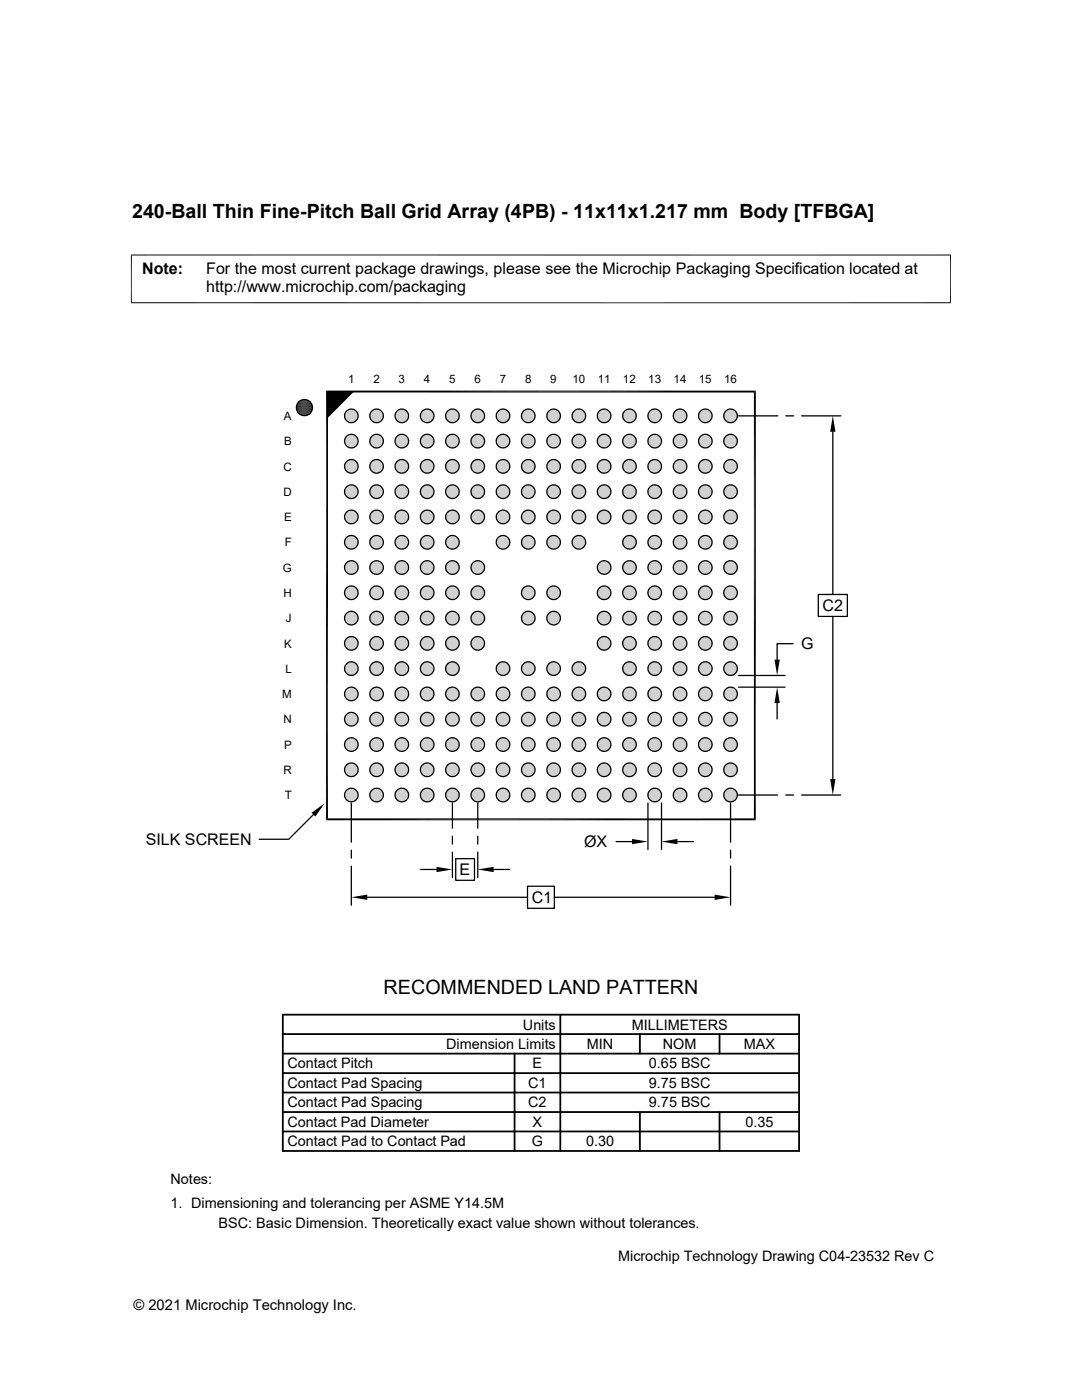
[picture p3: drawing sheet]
<svg xmlns="http://www.w3.org/2000/svg" width="216mm" height="279mm" viewBox="0 0 216 279" stroke-linecap="round" stroke-linejoin="round" font-family="sans-serif">
<defs><g id="words">
<g font-size="3.9">
<text x="26.4" y="43.5">240-Ball Thin Fine-Pitch Ball Grid Array (4PB) - 11x11x1.217 mm Body [TFBGA]</text>
<text x="76.5" y="198.4">RECOMMENDED LAND PATTERN</text>
</g>
<g font-size="3.2">
<text x="28.4" y="54.7">Note:</text>
<text x="41.1" y="58.3">http://www.microchip.com/packaging</text>
<text x="41.1" y="54.7">For the most current package drawings, please see the Microchip Packaging Specification located at</text>
<text x="164.1" y="122">C2</text>
<text x="159.9" y="129.6">G</text>
<text x="29.1" y="168.6">SILK SCREEN</text>
<text x="116.6" y="169.1">ØX</text>
<text x="91.7" y="174.7">E</text>
<text x="106.1" y="180.2">C1</text>
</g>
<g font-size="2.9">
<text x="89" y="209.4">Dimension Limits</text>
<text x="104.3" y="205.5">Units</text>
<text x="117.1" y="209.4">MIN</text>
<text x="126" y="205.5">MILLIMETERS</text>
<text x="132.3" y="209.4">NOM</text>
<text x="148.4" y="209.4">MAX</text>
<text x="57.3" y="213.2">Contact Pitch</text>
<text x="106.3" y="213.2">E</text>
<text x="129.5" y="213.2">0.65 BSC</text>
<text x="57.3" y="221">Contact Pad Spacing</text>
<text x="57.3" y="217.1">Contact Pad Spacing</text>
<text x="105.4" y="221">C2</text>
<text x="105.4" y="217.1">C1</text>
<text x="129.5" y="217.1">9.75 BSC</text>
<text x="129.5" y="221">9.75 BSC</text>
<text x="57.3" y="224.9">Contact Pad Diameter</text>
<text x="106.3" y="224.9">X</text>
<text x="148.7" y="224.9">0.35</text>
<text x="57.3" y="228.8">Contact Pad to Contact Pad</text>
<text x="106.1" y="228.8">G</text>
<text x="116.9" y="228.8">0.30</text>
<text x="34" y="236.4">Notes:</text>
<text x="34" y="241">1. Dimensioning and tolerancing per ASME Y14.5M</text>
<text x="43.6" y="245">BSC: Basic Dimension. Theoretically exact value shown without tolerances.</text>
<text x="123.3" y="251.7">Microchip Technology Drawing C04-23532 Rev C</text>
<text x="26.6" y="261.3">© 2021 Microchip Technology Inc.</text>
</g>
<g font-size="2.3">
<text x="69.5" y="76.5">1</text>
<text x="74.5" y="76.5">2</text>
<text x="79.5" y="76.5">3</text>
<text x="84.6" y="76.5">4</text>
<text x="89.6" y="76.5">5</text>
<text x="94.7" y="76.5">6</text>
<text x="99.7" y="76.5">7</text>
<text x="104.8" y="76.5">8</text>
<text x="109.8" y="76.5">9</text>
<text x="114.2" y="76.5">10</text>
<text x="119.3" y="76.5">11</text>
<text x="124.3" y="76.5">12</text>
<text x="129.3" y="76.5">13</text>
<text x="134.4" y="76.5">14</text>
<text x="139.4" y="76.5">15</text>
<text x="144.5" y="76.5">16</text>
<text x="56.7" y="83.8">A</text>
<text x="56.7" y="88.9">B</text>
<text x="56.5" y="93.9">C</text>
<text x="56.5" y="99">D</text>
<text x="56.7" y="104">E</text>
<text x="56.8" y="109.1">F</text>
<text x="56.4" y="114.1">G</text>
<text x="56.5" y="119.1">H</text>
<text x="57.1" y="124.1">J</text>
<text x="56.7" y="129.2">K</text>
<text x="56.9" y="134.3">L</text>
<text x="56.3" y="139.3">M</text>
<text x="56.5" y="144.4">N</text>
<text x="56.7" y="149.4">P</text>
<text x="56.5" y="154.5">R</text>
<text x="56.8" y="159.5">T</text>
</g>
</g></defs>
<g fill="#c0c0c0">
<path d="M69.9 81.6h.4z"/>
<path d="M75 81.6h.3z"/>
<path d="M80 81.6h.3z"/>
<path d="M85 81.6h.4z"/>
<path d="M90.1 81.6h.3z"/>
<path d="M95.1 81.6h.4z"/>
<path d="M100.2 81.6h.3z"/>
<path d="M105.2 81.6h.4z"/>
<path d="M110.3 81.6h.3z"/>
<path d="M115.3 81.6h.4z"/>
<path d="M120.4 81.6h.3z"/>
<path d="M125.4 81.6h.4z"/>
<path d="M130.5 81.6h.3z"/>
<path d="M135.5 81.6h.3z"/>
<path d="M140.5 81.6h.4z"/>
<path d="M145.6 81.6h.3z"/>
<path d="M145.5 81.7h.6z"/>
<path d="M145.6 81.6l.5 .1z"/>
<path d="M140.4 81.7h.7z"/>
<path d="M140.5 81.6l.6 .1z"/>
<path d="M135.4 81.7h.6z"/>
<path d="M135.5 81.6l.5 .1z"/>
<path d="M130.3 81.7h.7z"/>
<path d="M130.5 81.6l.5 .1z"/>
<path d="M125.3 81.7h.6z"/>
<path d="M125.4 81.6l.5 .1z"/>
<path d="M120.3 81.7h.6z"/>
<path d="M120.4 81.6l.5 .1z"/>
<path d="M115.2 81.7h.6z"/>
<path d="M115.3 81.6l.5 .1z"/>
<path d="M110.2 81.7h.6z"/>
<path d="M110.3 81.6l.5 .1z"/>
<path d="M105.1 81.7h.6z"/>
<path d="M105.2 81.6l.5 .1z"/>
<path d="M100.1 81.7h.6z"/>
<path d="M100.2 81.6l.5 .1z"/>
<path d="M95 81.7h.7z"/>
<path d="M95.1 81.6l.6 .1z"/>
<path d="M90 81.7h.6z"/>
<path d="M90.1 81.6l.5 .1z"/>
<path d="M84.9 81.7h.7z"/>
<path d="M85 81.6l.6 .1z"/>
<path d="M79.9 81.7h.6z"/>
<path d="M80 81.6l.5 .1z"/>
<path d="M74.8 81.7h.7z"/>
<path d="M75 81.6l.5 .1z"/>
<path d="M69.8 81.7h.6z"/>
<path d="M69.9 81.6l.5 .1z"/>
<path d="M145.3 81.7h.9z"/>
<path d="M145.5 81.7h.7z"/>
<path d="M140.3 81.7h.9z"/>
<path d="M140.4 81.7h.8z"/>
<path d="M135.3 81.7h.8z"/>
<path d="M135.4 81.7h.7z"/>
<path d="M130.2 81.7h.9z"/>
<path d="M130.3 81.7h.8z"/>
<path d="M125.2 81.7h.8z"/>
<path d="M125.3 81.7h.7z"/>
<path d="M120.1 81.7h.9z"/>
<path d="M120.3 81.7h.7z"/>
<path d="M115.1 81.7h.8z"/>
<path d="M115.2 81.7h.7z"/>
<path d="M110 81.7h.9z"/>
<path d="M110.2 81.7h.7z"/>
<path d="M105 81.7h.8z"/>
<path d="M105.1 81.7h.7z"/>
<path d="M99.9 81.7h.9z"/>
<path d="M100.1 81.7h.7z"/>
<path d="M94.9 81.7h.9z"/>
<path d="M95 81.7h.8z"/>
<path d="M89.8 81.7h.9z"/>
<path d="M90 81.7h.7z"/>
<path d="M84.8 81.7h.9z"/>
<path d="M84.9 81.7h.8z"/>
<path d="M79.7 81.7h.9z"/>
<path d="M79.9 81.7h.7z"/>
<path d="M74.7 81.7h.9z"/>
<path d="M74.8 81.7h.8z"/>
<path d="M69.7 81.7h.8z"/>
<path d="M69.8 81.7h.7z"/>
<path d="M145.2 81.7h1.1z"/>
<path d="M145.3 81.7h1z"/>
<path d="M140.2 81.7h1.1z"/>
<path d="M140.3 81.7h1z"/>
<path d="M135.1 81.7h1.1z"/>
<path d="M135.3 81.7h.9z"/>
<path d="M130.1 81.7h1.1z"/>
<path d="M130.2 81.7h1z"/>
<path d="M125.1 81.7h1.1z"/>
<path d="M125.2 81.7h1z"/>
<path d="M120 81.7h1.1z"/>
<path d="M120.1 81.7h1z"/>
<path d="M115 81.7h1.1z"/>
<path d="M115.1 81.7h1z"/>
<path d="M109.9 81.7h1.1z"/>
<path d="M110 81.7h1z"/>
<path d="M104.9 81.7h1.1z"/>
<path d="M105 81.7h1z"/>
<path d="M99.8 81.7h1.1z"/>
<path d="M99.9 81.7h1z"/>
<path d="M94.8 81.7h1.1z"/>
<path d="M94.9 81.7h1z"/>
<path d="M89.7 81.7h1.1z"/>
<path d="M89.8 81.7h1z"/>
<path d="M84.7 81.7h1.1z"/>
<path d="M84.8 81.7h1z"/>
<path d="M79.6 81.7h1.2z"/>
<path d="M79.7 81.7h1.1z"/>
<path d="M74.6 81.7h1.1z"/>
<path d="M74.7 81.7h1z"/>
<path d="M69.6 81.7h1.1z"/>
<path d="M69.7 81.7h1z"/>
<path d="M145.1 81.8h1.4z"/>
<path d="M145.2 81.7l1.3 .1z"/>
<path d="M140.1 81.8h1.3z"/>
<path d="M140.2 81.7l1.2 .1z"/>
<path d="M135 81.8h1.4z"/>
<path d="M135.1 81.7l1.3 .1z"/>
<path d="M130 81.8h1.3z"/>
<path d="M130.1 81.7l1.2 .1z"/>
<path d="M124.9 81.8h1.4z"/>
<path d="M125.1 81.7l1.2 .1z"/>
<path d="M119.9 81.8h1.3z"/>
<path d="M120 81.7l1.2 .1z"/>
<path d="M114.8 81.8h1.4z"/>
<path d="M115 81.7l1.2 .1z"/>
<path d="M109.8 81.8h1.3z"/>
<path d="M109.9 81.7l1.2 .1z"/>
<path d="M104.7 81.8h1.4z"/>
<path d="M104.9 81.7l1.2 .1z"/>
<path d="M99.7 81.8h1.3z"/>
<path d="M99.8 81.7l1.2 .1z"/>
<path d="M94.6 81.8h1.4z"/>
<path d="M94.8 81.7l1.2 .1z"/>
<path d="M89.6 81.8h1.4z"/>
<path d="M89.7 81.7l1.3 .1z"/>
<path d="M84.6 81.8h1.3z"/>
<path d="M84.7 81.7l1.2 .1z"/>
<path d="M79.5 81.8h1.4z"/>
<path d="M79.6 81.7l1.3 .1z"/>
<path d="M74.5 81.8h1.3z"/>
<path d="M74.6 81.7l1.2 .1z"/>
<path d="M69.4 81.8h1.4z"/>
<path d="M69.6 81.7l1.2 .1z"/>
<path d="M145 81.9h1.6z"/>
<path d="M145.1 81.8l1.5 .1z"/>
<path d="M140 81.9h1.5z"/>
<path d="M140.1 81.8l1.4 .1z"/>
<path d="M134.9 81.9h1.6z"/>
<path d="M135 81.8l1.5 .1z"/>
<path d="M129.9 81.9h1.5z"/>
<path d="M130 81.8l1.4 .1z"/>
<path d="M124.8 81.9h1.6z"/>
<path d="M124.9 81.8l1.5 .1z"/>
<path d="M119.8 81.9h1.5z"/>
<path d="M119.9 81.8l1.4 .1z"/>
<path d="M114.7 81.9h1.6z"/>
<path d="M114.8 81.8l1.5 .1z"/>
<path d="M109.7 81.9h1.6z"/>
<path d="M109.8 81.8l1.5 .1z"/>
<path d="M104.6 81.9h1.6z"/>
<path d="M104.7 81.8l1.5 .1z"/>
<path d="M99.6 81.9h1.6z"/>
<path d="M99.7 81.8l1.5 .1z"/>
<path d="M94.6 81.9h1.5z"/>
<path d="M94.6 81.8l1.5 .1z"/>
<path d="M89.5 81.9h1.6z"/>
<path d="M89.6 81.8l1.5 .1z"/>
<path d="M84.5 81.9h1.5z"/>
<path d="M84.6 81.8l1.4 .1z"/>
<path d="M79.4 81.9h1.6z"/>
<path d="M79.5 81.8l1.5 .1z"/>
<path d="M74.4 81.9h1.5z"/>
<path d="M74.5 81.8l1.4 .1z"/>
<path d="M69.3 81.9h1.6z"/>
<path d="M69.4 81.8l1.5 .1z"/>
<path d="M144.9 82h1.8z"/>
<path d="M145 81.9l1.7 .1z"/>
<path d="M139.8 82h1.8z"/>
<path d="M140 81.9l1.6 .1z"/>
<path d="M134.8 82h1.8z"/>
<path d="M134.9 81.9l1.7 .1z"/>
<path d="M129.8 82h1.7z"/>
<path d="M129.9 81.9l1.6 .1z"/>
<path d="M124.7 82h1.8z"/>
<path d="M124.8 81.9l1.7 .1z"/>
<path d="M119.7 82h1.7z"/>
<path d="M119.8 81.9l1.6 .1z"/>
<path d="M114.6 82h1.8z"/>
<path d="M114.7 81.9l1.7 .1z"/>
<path d="M109.6 82h1.7z"/>
<path d="M109.7 81.9l1.6 .1z"/>
<path d="M104.5 82h1.8z"/>
<path d="M104.6 81.9l1.7 .1z"/>
<path d="M99.5 82h1.8z"/>
<path d="M99.6 81.9l1.7 .1z"/>
<path d="M94.4 82h1.8z"/>
<path d="M94.6 81.9l1.6 .1z"/>
<path d="M89.4 82h1.8z"/>
<path d="M89.5 81.9l1.7 .1z"/>
<path d="M84.3 82h1.8z"/>
<path d="M84.5 81.9l1.6 .1z"/>
<path d="M79.3 82h1.8z"/>
<path d="M79.4 81.9l1.7 .1z"/>
<path d="M74.3 82h1.7z"/>
<path d="M74.4 81.9l1.6 .1z"/>
<path d="M69.2 82h1.8z"/>
<path d="M69.3 81.9l1.7 .1z"/>
<path d="M144.8 82h2z"/>
<path d="M144.9 82h1.9z"/>
<path d="M139.8 82h1.9z"/>
<path d="M134.7 82h2z"/>
<path d="M134.8 82h1.9z"/>
<path d="M129.7 82h1.9z"/>
<path d="M129.8 82h1.8z"/>
<path d="M124.7 82h1.9h-2z"/>
<path d="M124.7 82h1.9z"/>
<path d="M119.7 82h1.8h-1.9z"/>
<path d="M119.7 82h1.8z"/>
<path d="M114.6 82h1.9h-2z"/>
<path d="M114.6 82h1.9z"/>
<path d="M109.6 82h1.8h-1.9z"/>
<path d="M109.6 82h1.8z"/>
<path d="M104.5 82h1.9h-2z"/>
<path d="M104.5 82h1.9z"/>
<path d="M99.5 82h1.8h-1.9z"/>
<path d="M94.4 82h1.9h-1.9z"/>
<path d="M94.4 82h1.9z"/>
<path d="M89.4 82h1.9h-2z"/>
<path d="M89.4 82h1.9z"/>
<path d="M84.3 82h1.9h-1.9z"/>
<path d="M84.3 82h1.9z"/>
<path d="M79.3 82h1.9h-2z"/>
<path d="M79.3 82h1.9z"/>
<path d="M74.3 82h1.8h-1.9z"/>
<path d="M74.3 82h1.8z"/>
<path d="M69.2 82h1.9h-2z"/>
<path d="M69.2 82h1.9z"/>
</g>
<g fill="none" stroke="#c0c0c0" stroke-width=".2">
<path d="M68.7 82.8h2.7M68.7 82.9h2.8M68.7 83.1h2.8M68.7 83.2h2.7M68.8 82.7h2.6M68.8 83.3h2.6M68.8 82.6h2.6M68.8 83.4h2.6M68.8 83.6h2.6M68.8 82.4h2.6M68.9 82.3h2.4M68.9 83.7h2.4"/>
<path d="M69 83.8h2.2M69 82.2h2.2M69 83.9h2.2M69 82.1h2.2M73.8 82.8h2.7M73.8 82.9h2.7M73.8 83.1h2.7M73.8 83.2h2.7M73.8 82.7h2.7M73.8 83.3h2.7M73.9 83.4h2.5M73.9 82.6h2.5"/>
<path d="M73.9 82.4h2.5M73.9 83.6h2.5M73.9 82.3h2.4M73.9 83.7h2.4M74 83.8h2.3M74 82.2h2.3M74.1 83.9h2.1M74.1 82.1h2.1M78.8 82.8h2.7M78.8 82.9h2.8M78.8 83.1h2.8M78.8 83.2h2.7"/>
<path d="M78.9 82.7h2.6M78.9 83.3h2.6M78.9 83.4h2.6M78.9 82.6h2.6M78.9 82.4h2.5M78.9 83.6h2.5M79 83.7h2.4M79 82.3h2.4M79.1 82.2h2.2M79.1 83.8h2.2M79.1 83.9h2.2M79.1 82.1h2.2"/>
<path d="M83.9 82.8h2.7M83.9 82.9h2.7M83.9 83.1h2.7M83.9 83.2h2.7M83.9 82.7h2.7M83.9 83.3h2.7M83.9 83.4h2.6M83.9 82.6h2.6M84 82.4h2.5M84 83.6h2.5M84 83.7h2.4M84 82.3h2.4"/>
<path d="M84.1 82.2h2.3M84.1 83.8h2.3M84.2 83.9h2.1M84.2 82.1h2.1M88.9 82.8h2.7M88.9 82.9h2.7M88.9 83.1h2.7M88.9 83.2h2.7M88.9 83.3h2.7M88.9 82.7h2.7M89 82.6h2.6M89 83.4h2.6"/>
<path d="M89 82.4h2.5M89 83.6h2.5M89.1 83.7h2.4M89.1 82.3h2.4M89.2 82.2h2.2M89.2 83.8h2.2M89.2 83.9h2.1M89.2 82.1h2.1M94 82.8h2.7M94 82.9h2.7M94 83.1h2.7M94 83.2h2.7"/>
<path d="M94 82.7h2.7M94 83.3h2.7M94 83.4h2.6M94 82.6h2.6M94.1 82.4h2.5M94.1 83.6h2.5M94.1 82.3h2.4M94.1 83.7h2.4M94.2 82.2h2.3M94.2 83.8h2.3M94.3 83.9h2.1M94.3 82.1h2.1"/>
<path d="M99 82.8h2.7M99 82.9h2.7M99 83.1h2.7M99 83.2h2.7M99 82.7h2.7M99 83.3h2.7M99.1 83.4h2.6M99.1 82.6h2.6M99.1 82.4h2.5M99.1 83.6h2.5M99.2 82.3h2.4M99.2 83.7h2.4"/>
<path d="M99.2 82.2h2.3M99.2 83.8h2.3M99.3 83.9h2.1M99.3 82.1h2.1M104.1 82.8h2.7M104.1 82.9h2.7M104.1 83.1h2.7M104.1 83.2h2.7M104.1 83.3h2.6M104.1 82.7h2.6M104.1 82.6h2.6M104.1 83.4h2.6"/>
<path d="M104.2 82.4h2.5M104.2 83.6h2.5M104.2 82.3h2.4M104.2 83.7h2.4M104.3 82.2h2.3M104.3 83.8h2.3M104.4 83.9h2.1M104.4 82.1h2.1M109.1 82.8h2.7M109.1 82.9h2.7M109.1 83.1h2.7M109.1 83.2h2.7"/>
<path d="M109.1 83.3h2.7M109.1 82.7h2.7M109.2 82.6h2.6M109.2 83.4h2.6M109.2 82.4h2.5M109.2 83.6h2.5M109.3 82.3h2.4M109.3 83.7h2.4M109.3 82.2h2.3M109.3 83.8h2.3M109.4 83.9h2.1M109.4 82.1h2.1"/>
<path d="M114.2 82.9h2.7M114.2 83.1h2.7M114.2 83.2h2.7M114.2 82.8h2.7M114.2 82.7h2.6M114.2 83.3h2.6M114.2 82.6h2.6M114.2 83.4h2.6M114.3 82.4h2.5M114.3 83.6h2.5M114.3 82.3h2.4M114.3 83.7h2.4"/>
<path d="M114.4 83.8h2.2M114.4 82.2h2.2M114.4 82.1h2.2M114.4 83.9h2.2M119.2 82.8h2.7M119.2 82.9h2.7M119.2 83.1h2.7M119.2 83.2h2.7M119.2 82.7h2.7M119.2 83.3h2.7M119.3 82.6h2.6M119.3 83.4h2.6"/>
<path d="M119.3 82.4h2.5M119.3 83.6h2.5M119.3 82.3h2.5M119.3 83.7h2.5M119.4 83.8h2.3M119.4 82.2h2.3M119.5 82.1h2.1M119.5 83.9h2.1M124.2 82.8h2.7M124.2 82.9h2.8M124.2 83.1h2.8M124.2 83.2h2.7"/>
<path d="M124.3 82.7h2.6M124.3 83.3h2.6M124.3 82.6h2.6M124.3 83.4h2.6M124.4 82.4h2.5M124.4 83.6h2.5M124.4 82.3h2.4M124.4 83.7h2.4M124.5 83.8h2.2M124.5 82.2h2.2M124.5 82.1h2.2M124.5 83.9h2.2"/>
<path d="M129.3 82.8h2.7M129.3 82.9h2.7M129.3 83.1h2.7M129.3 83.2h2.7M129.3 82.7h2.7M129.3 83.3h2.7M129.3 82.6h2.6M129.3 83.4h2.6M129.4 82.4h2.5M129.4 83.6h2.5M129.4 83.7h2.4M129.4 82.3h2.4"/>
<path d="M129.5 82.2h2.3M129.5 83.8h2.3M129.6 82.1h2.1M129.6 83.9h2.1M134.3 82.8h2.7M134.3 82.9h2.8M134.3 83.1h2.8M134.3 83.2h2.7M134.4 82.7h2.6M134.4 83.3h2.6M134.4 82.6h2.6M134.4 83.4h2.6"/>
<path d="M134.4 82.4h2.5M134.4 83.6h2.5M134.5 83.7h2.4M134.5 82.3h2.4M134.6 82.2h2.2M134.6 83.8h2.2M134.6 82.1h2.2M134.6 83.9h2.2M139.4 82.8h2.7M139.4 82.9h2.7M139.4 83.1h2.7M139.4 83.2h2.7"/>
<path d="M139.4 82.7h2.7M139.4 83.3h2.7M139.4 82.6h2.6M139.4 83.4h2.6M139.5 82.4h2.5M139.5 83.6h2.5M139.5 83.7h2.4M139.5 82.3h2.4M139.6 82.2h2.3M139.6 83.8h2.3M139.7 82.1h2.1M139.7 83.9h2.1"/>
<path d="M144.4 82.8h2.7M144.4 82.9h2.7M144.4 83.1h2.7M144.4 83.2h2.7M144.5 82.7h2.6M144.5 83.3h2.6M144.5 82.6h2.6M144.5 83.4h2.6M144.5 82.4h2.5M144.5 83.6h2.5M144.6 83.7h2.4M144.6 82.3h2.4"/>
<path d="M144.7 82.2h2.2M144.7 83.8h2.2M144.7 82.1h2.1M144.7 83.9h2.1"/>
</g>
<g fill="#c0c0c0">
<path d="M144.8 83.9l1.9 .1z"/>
<path d="M144.8 83.9h2z"/>
<path d="M139.8 83.9l1.8 .1z"/>
<path d="M139.8 83.9h1.9z"/>
<path d="M134.7 83.9l1.9 .1z"/>
<path d="M134.7 83.9h2z"/>
<path d="M129.7 83.9l1.8 .1z"/>
<path d="M129.7 83.9h1.9z"/>
<path d="M124.6 83.9l1.9 .1z"/>
<path d="M124.6 83.9h2z"/>
<path d="M119.6 83.9l1.8 .1z"/>
<path d="M119.6 83.9h1.9z"/>
<path d="M114.5 83.9l1.9 .1z"/>
<path d="M114.5 83.9h2z"/>
<path d="M109.5 83.9l1.8 .1z"/>
<path d="M109.5 83.9h1.9z"/>
<path d="M104.4 83.9l1.9 .1z"/>
<path d="M104.4 83.9h2z"/>
<path d="M99.4 83.9l1.9 .1z"/>
<path d="M99.4 83.9h1.9z"/>
<path d="M94.4 83.9l1.8 .1z"/>
<path d="M94.4 83.9h1.9z"/>
<path d="M89.3 83.9l1.9 .1z"/>
<path d="M89.3 83.9h2z"/>
<path d="M84.3 83.9l1.8 .1z"/>
<path d="M84.3 83.9h1.9z"/>
<path d="M79.2 83.9l1.9 .1z"/>
<path d="M79.2 83.9h2z"/>
<path d="M74.2 83.9l1.8 .1z"/>
<path d="M74.2 83.9h1.9z"/>
<path d="M69.1 83.9l1.9 .1z"/>
<path d="M69.1 83.9h2z"/>
<path d="M144.9 84l1.7 .1z"/>
<path d="M144.9 84h1.8z"/>
<path d="M139.8 84l1.7 .1z"/>
<path d="M139.8 84h1.8z"/>
<path d="M134.8 84l1.7 .1z"/>
<path d="M134.8 84h1.8z"/>
<path d="M129.8 84l1.6 .1z"/>
<path d="M129.8 84h1.7z"/>
<path d="M124.7 84l1.7 .1z"/>
<path d="M124.7 84h1.8z"/>
<path d="M119.7 84l1.6 .1z"/>
<path d="M119.7 84h1.7z"/>
<path d="M114.6 84l1.7 .1z"/>
<path d="M114.6 84h1.8z"/>
<path d="M109.6 84l1.7 .1z"/>
<path d="M109.6 84h1.7z"/>
<path d="M104.5 84l1.7 .1z"/>
<path d="M104.5 84h1.8z"/>
<path d="M99.5 84l1.7 .1z"/>
<path d="M99.5 84h1.8z"/>
<path d="M94.4 84l1.7 .1z"/>
<path d="M94.4 84h1.8z"/>
<path d="M89.4 84l1.7 .1z"/>
<path d="M89.4 84h1.8z"/>
<path d="M84.3 84l1.7 .1z"/>
<path d="M84.3 84h1.8z"/>
<path d="M79.3 84l1.7 .1z"/>
<path d="M79.3 84h1.8z"/>
<path d="M74.3 84l1.6 .1z"/>
<path d="M74.3 84h1.7z"/>
<path d="M69.2 84l1.7 .1z"/>
<path d="M69.2 84h1.8z"/>
<path d="M145 84.1l1.5 .1z"/>
<path d="M145 84.1h1.6z"/>
<path d="M140 84.1l1.4 .1z"/>
<path d="M140 84.1h1.5z"/>
<path d="M134.9 84.1l1.5 .1z"/>
<path d="M134.9 84.1h1.6z"/>
<path d="M129.9 84.1l1.4 .1z"/>
<path d="M129.9 84.1h1.5z"/>
<path d="M124.8 84.1l1.5 .1z"/>
<path d="M124.8 84.1h1.6z"/>
<path d="M119.8 84.1l1.4 .1z"/>
<path d="M119.8 84.1h1.5z"/>
<path d="M114.7 84.1l1.5 .1z"/>
<path d="M114.7 84.1h1.6z"/>
<path d="M109.7 84.1l1.4 .1z"/>
<path d="M109.7 84.1h1.6z"/>
<path d="M104.6 84.1l1.5 .1z"/>
<path d="M104.6 84.1h1.6z"/>
<path d="M99.6 84.1l1.4 .1z"/>
<path d="M99.6 84.1h1.6z"/>
<path d="M94.6 84.1l1.4 .1z"/>
<path d="M94.6 84.1h1.5z"/>
<path d="M89.5 84.1l1.5 .1z"/>
<path d="M89.5 84.1h1.6z"/>
<path d="M84.5 84.1l1.4 .1z"/>
<path d="M84.5 84.1h1.5z"/>
<path d="M79.4 84.1l1.5 .1z"/>
<path d="M79.4 84.1h1.6z"/>
<path d="M74.4 84.1l1.4 .1z"/>
<path d="M74.4 84.1h1.5z"/>
<path d="M69.3 84.1l1.5 .1z"/>
<path d="M69.3 84.1h1.6z"/>
<path d="M145.1 84.2h1.2z"/>
<path d="M145.1 84.2h1.4z"/>
<path d="M140.1 84.2h1.2z"/>
<path d="M140.1 84.2h1.3z"/>
<path d="M135 84.2h1.2z"/>
<path d="M135 84.2h1.4z"/>
<path d="M130 84.2h1.2z"/>
<path d="M130 84.2h1.3z"/>
<path d="M124.9 84.2h1.3z"/>
<path d="M124.9 84.2h1.4z"/>
<path d="M119.9 84.2h1.2z"/>
<path d="M119.9 84.2h1.3z"/>
<path d="M114.8 84.2h1.3z"/>
<path d="M114.8 84.2h1.4z"/>
<path d="M109.8 84.2h1.2z"/>
<path d="M109.8 84.2h1.3z"/>
<path d="M104.7 84.2h1.3z"/>
<path d="M104.7 84.2h1.4z"/>
<path d="M99.7 84.2h1.2z"/>
<path d="M99.7 84.2h1.3z"/>
<path d="M94.6 84.2h1.3z"/>
<path d="M94.6 84.2h1.4z"/>
<path d="M89.6 84.2h1.2z"/>
<path d="M89.6 84.2h1.4z"/>
<path d="M84.6 84.2h1.2z"/>
<path d="M84.6 84.2h1.3z"/>
<path d="M79.5 84.2h1.3z"/>
<path d="M79.5 84.2h1.4z"/>
<path d="M74.5 84.2h1.2z"/>
<path d="M74.5 84.2h1.3z"/>
<path d="M69.4 84.2h1.3z"/>
<path d="M69.4 84.2h1.4z"/>
<path d="M145.2 84.2l1 .1z"/>
<path d="M145.2 84.2h1.1z"/>
<path d="M140.2 84.2l1 .1z"/>
<path d="M140.2 84.2h1.1z"/>
<path d="M135.1 84.2l1 .1z"/>
<path d="M135.1 84.2h1.1z"/>
<path d="M130.1 84.2l1 .1z"/>
<path d="M130.1 84.2h1.1z"/>
<path d="M125.1 84.2l.9 .1z"/>
<path d="M125.1 84.2h1.1z"/>
<path d="M120 84.2l1 .1z"/>
<path d="M120 84.2h1.1z"/>
<path d="M115 84.2l.9 .1z"/>
<path d="M115 84.2h1.1z"/>
<path d="M109.9 84.2l1 .1z"/>
<path d="M109.9 84.2h1.1z"/>
<path d="M104.9 84.2l.9 .1z"/>
<path d="M104.9 84.2h1.1z"/>
<path d="M99.8 84.2l1 .1z"/>
<path d="M99.8 84.2h1.1z"/>
<path d="M94.8 84.2l1 .1z"/>
<path d="M94.8 84.2h1.1z"/>
<path d="M89.7 84.2l1 .1z"/>
<path d="M89.7 84.2h1.1z"/>
<path d="M84.7 84.2l1 .1z"/>
<path d="M84.7 84.2h1.1z"/>
<path d="M79.6 84.2l1 .1z"/>
<path d="M79.6 84.2h1.2z"/>
<path d="M74.6 84.2l1 .1z"/>
<path d="M74.6 84.2h1.1z"/>
<path d="M69.6 84.2l.9 .1z"/>
<path d="M69.6 84.2h1.1z"/>
<path d="M145.3 84.3h.8z"/>
<path d="M145.3 84.3h.9z"/>
<path d="M140.3 84.3h.8z"/>
<path d="M140.3 84.3h.9z"/>
<path d="M135.3 84.3h.7z"/>
<path d="M135.3 84.3h.8z"/>
<path d="M130.2 84.3h.8z"/>
<path d="M130.2 84.3h.9z"/>
<path d="M125.2 84.3h.7z"/>
<path d="M125.2 84.3h.8z"/>
<path d="M120.1 84.3h.8z"/>
<path d="M120.1 84.3h.9z"/>
<path d="M115.1 84.3h.7z"/>
<path d="M115.1 84.3h.8z"/>
<path d="M110 84.3h.8z"/>
<path d="M110 84.3h.9z"/>
<path d="M105 84.3h.7z"/>
<path d="M105 84.3h.8z"/>
<path d="M99.9 84.3h.8z"/>
<path d="M99.9 84.3h.9z"/>
<path d="M94.9 84.3h.8z"/>
<path d="M94.9 84.3h.9z"/>
<path d="M89.8 84.3h.8z"/>
<path d="M89.8 84.3h.9z"/>
<path d="M84.8 84.3h.8z"/>
<path d="M84.8 84.3h.9z"/>
<path d="M79.7 84.3h.8z"/>
<path d="M79.7 84.3h.9z"/>
<path d="M74.7 84.3h.8z"/>
<path d="M74.7 84.3h.9z"/>
<path d="M69.7 84.3h.7z"/>
<path d="M69.7 84.3h.8z"/>
<path d="M69.9 84.3h.4z"/>
<path d="M75 84.3h.3z"/>
<path d="M80 84.3h.3z"/>
<path d="M85 84.3h.4z"/>
<path d="M90.1 84.3h.3z"/>
<path d="M95.1 84.3h.4z"/>
<path d="M100.2 84.3h.3z"/>
<path d="M105.2 84.3h.4z"/>
<path d="M110.3 84.3h.3z"/>
<path d="M115.3 84.3h.4z"/>
<path d="M120.4 84.3h.3z"/>
<path d="M125.4 84.3h.4z"/>
<path d="M130.5 84.3h.3z"/>
<path d="M135.5 84.3h.3z"/>
<path d="M140.5 84.3h.4z"/>
<path d="M145.6 84.3h.3z"/>
<path d="M145.5 84.3h.4z"/>
<path d="M145.5 84.3h.6z"/>
<path d="M140.4 84.3h.5z"/>
<path d="M140.4 84.3h.7z"/>
<path d="M135.4 84.3h.4z"/>
<path d="M135.4 84.3h.6z"/>
<path d="M130.3 84.3h.5z"/>
<path d="M130.3 84.3h.7z"/>
<path d="M125.3 84.3h.5z"/>
<path d="M125.3 84.3h.6z"/>
<path d="M120.3 84.3h.4z"/>
<path d="M120.3 84.3h.6z"/>
<path d="M115.2 84.3h.5z"/>
<path d="M115.2 84.3h.6z"/>
<path d="M110.2 84.3h.4z"/>
<path d="M110.2 84.3h.6z"/>
<path d="M105.1 84.3h.5z"/>
<path d="M105.1 84.3h.6z"/>
<path d="M100.1 84.3h.4z"/>
<path d="M100.1 84.3h.6z"/>
<path d="M95 84.3h.5z"/>
<path d="M95 84.3h.7z"/>
<path d="M90 84.3h.4z"/>
<path d="M90 84.3h.6z"/>
<path d="M84.9 84.3h.5z"/>
<path d="M84.9 84.3h.7z"/>
<path d="M79.9 84.3h.4z"/>
<path d="M79.9 84.3h.6z"/>
<path d="M74.8 84.3h.5z"/>
<path d="M74.8 84.3h.7z"/>
<path d="M69.8 84.3h.5z"/>
<path d="M69.8 84.3h.6z"/>
<path d="M69.9 86.7h.4z"/>
<path d="M75 86.7h.3z"/>
<path d="M80 86.7h.3z"/>
<path d="M85 86.7h.4z"/>
<path d="M90.1 86.7h.3z"/>
<path d="M95.1 86.7h.4z"/>
<path d="M100.2 86.7h.3z"/>
<path d="M105.2 86.7h.4z"/>
<path d="M110.3 86.7h.3z"/>
<path d="M115.3 86.7h.4z"/>
<path d="M120.4 86.7h.3z"/>
<path d="M125.4 86.7h.4z"/>
<path d="M130.5 86.7h.3z"/>
<path d="M135.5 86.7h.3z"/>
<path d="M140.5 86.7h.4z"/>
<path d="M145.6 86.7h.3z"/>
<path d="M145.5 86.7h.6z"/>
<path d="M145.6 86.7h.5z"/>
<path d="M140.4 86.7h.7z"/>
<path d="M140.5 86.7h.6z"/>
<path d="M135.4 86.7h.6z"/>
<path d="M135.5 86.7h.5z"/>
<path d="M130.3 86.7h.7z"/>
<path d="M130.5 86.7h.5z"/>
<path d="M125.3 86.7h.6z"/>
<path d="M125.4 86.7h.5z"/>
<path d="M120.3 86.7h.6z"/>
<path d="M120.4 86.7h.5z"/>
<path d="M115.2 86.7h.6z"/>
<path d="M115.3 86.7h.5z"/>
<path d="M110.2 86.7h.6z"/>
<path d="M110.3 86.7h.5z"/>
<path d="M105.1 86.7h.6z"/>
<path d="M105.2 86.7h.5z"/>
<path d="M100.1 86.7h.6z"/>
<path d="M100.2 86.7h.5z"/>
<path d="M95 86.7h.7z"/>
<path d="M95.1 86.7h.6z"/>
<path d="M90 86.7h.6z"/>
<path d="M90.1 86.7h.5z"/>
<path d="M84.9 86.7h.7z"/>
<path d="M85 86.7h.6z"/>
<path d="M79.9 86.7h.6z"/>
<path d="M80 86.7h.5z"/>
<path d="M74.8 86.7h.7z"/>
<path d="M75 86.7h.5z"/>
<path d="M69.8 86.7h.6z"/>
<path d="M69.9 86.7h.5z"/>
<path d="M145.3 86.7h.9z"/>
<path d="M145.5 86.7h.7z"/>
<path d="M140.3 86.7h.9z"/>
<path d="M140.4 86.7h.8z"/>
<path d="M135.3 86.7h.8z"/>
<path d="M135.4 86.7h.7z"/>
<path d="M130.2 86.7h.9z"/>
<path d="M130.3 86.7h.8z"/>
<path d="M125.2 86.7h.8z"/>
<path d="M125.3 86.7h.7z"/>
<path d="M120.1 86.7h.9z"/>
<path d="M120.3 86.7h.7z"/>
<path d="M115.1 86.7h.8z"/>
<path d="M115.2 86.7h.7z"/>
<path d="M110 86.7h.9z"/>
<path d="M110.2 86.7h.7z"/>
<path d="M105 86.7h.8z"/>
<path d="M105.1 86.7h.7z"/>
<path d="M99.9 86.7h.9z"/>
<path d="M100.1 86.7h.7z"/>
<path d="M94.9 86.7h.9z"/>
<path d="M95 86.7h.8z"/>
<path d="M89.8 86.7h.9z"/>
<path d="M90 86.7h.7z"/>
<path d="M84.8 86.7h.9z"/>
<path d="M84.9 86.7h.8z"/>
<path d="M79.7 86.7h.9z"/>
<path d="M79.9 86.7h.7z"/>
<path d="M74.7 86.7h.9z"/>
<path d="M74.8 86.7h.8z"/>
<path d="M69.7 86.7h.8z"/>
<path d="M69.8 86.7h.7z"/>
<path d="M145.2 86.8h1.1z"/>
<path d="M145.3 86.7l1 .1z"/>
<path d="M140.2 86.8h1.1z"/>
<path d="M140.3 86.7l1 .1z"/>
<path d="M135.1 86.8h1.1z"/>
<path d="M135.3 86.7l.9 .1z"/>
<path d="M130.1 86.8h1.1z"/>
<path d="M130.2 86.7l1 .1z"/>
<path d="M125.1 86.8h1.1z"/>
<path d="M125.2 86.7l1 .1z"/>
<path d="M120 86.8h1.1z"/>
<path d="M120.1 86.7l1 .1z"/>
<path d="M115 86.8h1.1z"/>
<path d="M115.1 86.7l1 .1z"/>
<path d="M109.9 86.8h1.1z"/>
<path d="M110 86.7l1 .1z"/>
<path d="M104.9 86.8h1.1z"/>
<path d="M105 86.7l1 .1z"/>
<path d="M99.8 86.8h1.1z"/>
<path d="M99.9 86.7l1 .1z"/>
<path d="M94.8 86.8h1.1z"/>
<path d="M94.9 86.7l1 .1z"/>
<path d="M89.7 86.8h1.1z"/>
<path d="M89.8 86.7l1 .1z"/>
<path d="M84.7 86.8h1.1z"/>
<path d="M84.8 86.7l1 .1z"/>
<path d="M79.6 86.8h1.2z"/>
<path d="M79.7 86.7l1.1 .1z"/>
<path d="M74.6 86.8h1.1z"/>
<path d="M74.7 86.7l1 .1z"/>
<path d="M69.6 86.8h1.1z"/>
<path d="M69.7 86.7l1 .1z"/>
<path d="M145.1 86.9h1.4z"/>
<path d="M145.2 86.8l1.3 .1z"/>
<path d="M140.1 86.9h1.3z"/>
<path d="M140.2 86.8l1.2 .1z"/>
<path d="M135 86.9h1.4z"/>
<path d="M135.1 86.8l1.3 .1z"/>
<path d="M130 86.9h1.3z"/>
<path d="M130.1 86.8l1.2 .1z"/>
<path d="M124.9 86.9h1.4z"/>
<path d="M125.1 86.8l1.2 .1z"/>
<path d="M119.9 86.9h1.3z"/>
<path d="M120 86.8l1.2 .1z"/>
<path d="M114.8 86.9h1.4z"/>
<path d="M115 86.8l1.2 .1z"/>
<path d="M109.8 86.9h1.3z"/>
<path d="M109.9 86.8l1.2 .1z"/>
<path d="M104.7 86.9h1.4z"/>
<path d="M104.9 86.8l1.2 .1z"/>
<path d="M99.7 86.9h1.3z"/>
<path d="M99.8 86.8l1.2 .1z"/>
<path d="M94.6 86.9h1.4z"/>
<path d="M94.8 86.8l1.2 .1z"/>
<path d="M89.6 86.9h1.4z"/>
<path d="M89.7 86.8l1.3 .1z"/>
<path d="M84.6 86.9h1.3z"/>
<path d="M84.7 86.8l1.2 .1z"/>
<path d="M79.5 86.9h1.4z"/>
<path d="M79.6 86.8l1.3 .1z"/>
<path d="M74.5 86.9h1.3z"/>
<path d="M74.6 86.8l1.2 .1z"/>
<path d="M69.4 86.9h1.4z"/>
<path d="M69.6 86.8l1.2 .1z"/>
<path d="M145 86.9h1.6z"/>
<path d="M145.1 86.9h1.5z"/>
<path d="M140 86.9h1.5z"/>
<path d="M140.1 86.9h1.4z"/>
<path d="M134.9 86.9h1.6z"/>
<path d="M135 86.9h1.5z"/>
<path d="M129.9 86.9h1.5z"/>
<path d="M130 86.9h1.4z"/>
<path d="M124.8 86.9h1.6z"/>
<path d="M124.9 86.9h1.5z"/>
<path d="M119.8 86.9h1.5z"/>
<path d="M119.9 86.9h1.4z"/>
<path d="M114.7 86.9h1.6z"/>
<path d="M114.8 86.9h1.5z"/>
<path d="M109.7 86.9h1.6z"/>
<path d="M109.8 86.9h1.5z"/>
<path d="M104.6 86.9h1.6z"/>
<path d="M104.7 86.9h1.5z"/>
<path d="M99.6 86.9h1.6z"/>
<path d="M99.7 86.9h1.5z"/>
<path d="M94.6 86.9h1.5z"/>
<path d="M89.5 86.9h1.6z"/>
<path d="M89.6 86.9h1.5z"/>
<path d="M84.5 86.9h1.5z"/>
<path d="M84.6 86.9h1.4z"/>
<path d="M79.4 86.9h1.6z"/>
<path d="M79.5 86.9h1.5z"/>
<path d="M74.4 86.9h1.5z"/>
<path d="M74.5 86.9h1.4z"/>
<path d="M69.3 86.9h1.6z"/>
<path d="M69.4 86.9h1.5z"/>
<path d="M144.9 87h1.8z"/>
<path d="M145 86.9l1.7 .1z"/>
<path d="M139.8 87h1.8z"/>
<path d="M140 86.9l1.6 .1z"/>
<path d="M134.8 87h1.8z"/>
<path d="M134.9 86.9l1.7 .1z"/>
<path d="M129.8 87h1.7z"/>
<path d="M129.9 86.9l1.6 .1z"/>
<path d="M124.7 87h1.8z"/>
<path d="M124.8 86.9l1.7 .1z"/>
<path d="M119.7 87h1.7z"/>
<path d="M119.8 86.9l1.6 .1z"/>
<path d="M114.6 87h1.8z"/>
<path d="M114.7 86.9l1.7 .1z"/>
<path d="M109.6 87h1.7z"/>
<path d="M109.7 86.9l1.6 .1z"/>
<path d="M104.5 87h1.8z"/>
<path d="M104.6 86.9l1.7 .1z"/>
<path d="M99.5 87h1.8z"/>
<path d="M99.6 86.9l1.7 .1z"/>
<path d="M94.4 87h1.8z"/>
<path d="M94.6 86.9l1.6 .1z"/>
<path d="M89.4 87h1.8z"/>
<path d="M89.5 86.9l1.7 .1z"/>
<path d="M84.3 87h1.8z"/>
<path d="M84.5 86.9l1.6 .1z"/>
<path d="M79.3 87h1.8z"/>
<path d="M79.4 86.9l1.7 .1z"/>
<path d="M74.3 87h1.7z"/>
<path d="M74.4 86.9l1.6 .1z"/>
<path d="M69.2 87h1.8z"/>
<path d="M69.3 86.9l1.7 .1z"/>
<path d="M144.9 87l1.9 .1h-2z"/>
<path d="M144.9 87l1.9 .1z"/>
<path d="M139.8 87l1.9 .1h-1.9z"/>
<path d="M139.8 87l1.9 .1z"/>
<path d="M134.7 87.1h2z"/>
<path d="M134.8 87l1.9 .1z"/>
<path d="M129.8 87l1.8 .1h-1.9z"/>
<path d="M129.8 87l1.8 .1z"/>
<path d="M124.7 87l1.9 .1h-2z"/>
<path d="M124.7 87l1.9 .1z"/>
<path d="M119.7 87l1.8 .1h-1.9z"/>
<path d="M119.7 87l1.8 .1z"/>
<path d="M114.6 87l1.9 .1h-2z"/>
<path d="M114.6 87l1.9 .1z"/>
<path d="M109.6 87l1.8 .1h-1.9z"/>
<path d="M109.6 87l1.8 .1z"/>
<path d="M104.5 87l1.9 .1h-2z"/>
<path d="M104.5 87l1.9 .1z"/>
<path d="M99.5 87l1.8 .1h-1.9z"/>
<path d="M99.5 87l1.8 .1z"/>
<path d="M94.4 87l1.9 .1h-1.9z"/>
<path d="M94.4 87l1.9 .1z"/>
<path d="M89.4 87l1.9 .1h-2z"/>
<path d="M89.4 87l1.9 .1z"/>
<path d="M84.3 87l1.9 .1h-1.9z"/>
<path d="M84.3 87l1.9 .1z"/>
<path d="M79.3 87l1.9 .1h-2z"/>
<path d="M79.3 87l1.9 .1z"/>
<path d="M74.3 87l1.8 .1h-1.9z"/>
<path d="M74.3 87l1.8 .1z"/>
<path d="M69.2 87l1.9 .1h-2z"/>
<path d="M69.2 87l1.9 .1z"/>
</g>
<g fill="none" stroke="#c0c0c0" stroke-width=".2">
<path d="M68.7 87.8h2.7M68.7 88h2.8M68.7 88.1h2.8M68.7 88.2h2.7M68.8 87.7h2.6M68.8 88.3h2.6M68.8 87.6h2.6M68.8 88.5h2.6M68.8 88.6h2.6M68.8 87.5h2.6M68.9 87.4h2.4M68.9 88.7h2.4"/>
<path d="M69 88.8h2.2M69 87.2h2.2M69 88.9h2.2M69 87.1h2.2M73.8 87.8h2.7M73.8 88h2.7M73.8 88.1h2.7M73.8 88.2h2.7M73.8 87.7h2.7M73.8 88.3h2.7M73.9 88.5h2.5M73.9 87.6h2.5"/>
<path d="M73.9 87.5h2.5M73.9 88.6h2.5M73.9 87.4h2.4M73.9 88.7h2.4M74 88.8h2.3M74 87.2h2.3M74.1 88.9h2.1M74.1 87.1h2.1M78.8 87.8h2.7M78.8 88h2.8M78.8 88.1h2.8M78.8 88.2h2.7"/>
<path d="M78.9 87.7h2.6M78.9 88.3h2.6M78.9 88.5h2.6M78.9 87.6h2.6M78.9 87.5h2.5M78.9 88.6h2.5M79 88.7h2.4M79 87.4h2.4M79.1 87.2h2.2M79.1 88.8h2.2M79.1 88.9h2.2M79.1 87.1h2.2"/>
<path d="M83.9 87.8h2.7M83.9 88h2.7M83.9 88.1h2.7M83.9 88.2h2.7M83.9 87.7h2.7M83.9 88.3h2.7M83.9 88.5h2.6M83.9 87.6h2.6M84 87.5h2.5M84 88.6h2.5M84 88.7h2.4M84 87.4h2.4"/>
<path d="M84.1 87.2h2.3M84.1 88.8h2.3M84.2 88.9h2.1M84.2 87.1h2.1M88.9 87.8h2.7M88.9 88h2.7M88.9 88.1h2.7M88.9 88.2h2.7M88.9 88.3h2.7M88.9 87.7h2.7M89 87.6h2.6M89 88.5h2.6"/>
<path d="M89 87.5h2.5M89 88.6h2.5M89.1 88.7h2.4M89.1 87.4h2.4M89.2 87.2h2.2M89.2 88.8h2.2M89.2 88.9h2.1M89.2 87.1h2.1M94 87.8h2.7M94 88h2.7M94 88.1h2.7M94 88.2h2.7"/>
<path d="M94 87.7h2.7M94 88.3h2.7M94 88.5h2.6M94 87.6h2.6M94.1 87.5h2.5M94.1 88.6h2.5M94.1 87.4h2.4M94.1 88.7h2.4M94.2 87.2h2.3M94.2 88.8h2.3M94.3 88.9h2.1M94.3 87.1h2.1"/>
<path d="M99 87.8h2.7M99 88h2.7M99 88.1h2.7M99 88.2h2.7M99 87.7h2.7M99 88.3h2.7M99.1 88.5h2.6M99.1 87.6h2.6M99.1 87.5h2.5M99.1 88.6h2.5M99.2 87.4h2.4M99.2 88.7h2.4"/>
<path d="M99.2 87.2h2.3M99.2 88.8h2.3M99.3 88.9h2.1M99.3 87.1h2.1M104.1 87.8h2.7M104.1 88h2.7M104.1 88.1h2.7M104.1 88.2h2.7M104.1 88.3h2.6M104.1 87.7h2.6M104.1 87.6h2.6M104.1 88.5h2.6"/>
<path d="M104.2 87.5h2.5M104.2 88.6h2.5M104.2 87.4h2.4M104.2 88.7h2.4M104.3 87.2h2.3M104.3 88.8h2.3M104.4 88.9h2.1M104.4 87.1h2.1M109.1 87.8h2.7M109.1 88h2.7M109.1 88.1h2.7M109.1 88.2h2.7"/>
<path d="M109.1 88.3h2.7M109.1 87.7h2.7M109.2 87.6h2.6M109.2 88.5h2.6M109.2 87.5h2.5M109.2 88.6h2.5M109.3 87.4h2.4M109.3 88.7h2.4M109.3 87.2h2.3M109.3 88.8h2.3M109.4 88.9h2.1M109.4 87.1h2.1"/>
<path d="M114.2 88h2.7M114.2 88.1h2.7M114.2 88.2h2.7M114.2 87.8h2.7M114.2 87.7h2.6M114.2 88.3h2.6M114.2 87.6h2.6M114.2 88.5h2.6M114.3 87.5h2.5M114.3 88.6h2.5M114.3 87.4h2.4M114.3 88.7h2.4"/>
<path d="M114.4 88.8h2.2M114.4 87.2h2.2M114.4 87.1h2.2M114.4 88.9h2.2M119.2 87.8h2.7M119.2 88h2.7M119.2 88.1h2.7M119.2 88.2h2.7M119.2 87.7h2.7M119.2 88.3h2.7M119.3 87.6h2.6M119.3 88.5h2.6"/>
<path d="M119.3 87.5h2.5M119.3 88.6h2.5M119.3 87.4h2.5M119.3 88.7h2.5M119.4 88.8h2.3M119.4 87.2h2.3M119.5 87.1h2.1M119.5 88.9h2.1M124.2 87.8h2.7M124.2 88h2.8M124.2 88.1h2.8M124.2 88.2h2.7"/>
<path d="M124.3 87.7h2.6M124.3 88.3h2.6M124.3 87.6h2.6M124.3 88.5h2.6M124.4 87.5h2.5M124.4 88.6h2.5M124.4 87.4h2.4M124.4 88.7h2.4M124.5 88.8h2.2M124.5 87.2h2.2M124.5 87.1h2.2M124.5 88.9h2.2"/>
<path d="M129.3 87.8h2.7M129.3 88h2.7M129.3 88.1h2.7M129.3 88.2h2.7M129.3 87.7h2.7M129.3 88.3h2.7M129.3 87.6h2.6M129.3 88.5h2.6M129.4 87.5h2.5M129.4 88.6h2.5M129.4 88.7h2.4M129.4 87.4h2.4"/>
<path d="M129.5 87.2h2.3M129.5 88.8h2.3M129.6 87.1h2.1M129.6 88.9h2.1M134.3 87.8h2.7M134.3 88h2.8M134.3 88.1h2.8M134.3 88.2h2.7M134.4 87.7h2.6M134.4 88.3h2.6M134.4 87.6h2.6M134.4 88.5h2.6"/>
<path d="M134.4 87.5h2.5M134.4 88.6h2.5M134.5 88.7h2.4M134.5 87.4h2.4M134.6 87.2h2.2M134.6 88.8h2.2M134.6 87.1h2.2M134.6 88.9h2.2M139.4 87.8h2.7M139.4 88h2.7M139.4 88.1h2.7M139.4 88.2h2.7"/>
<path d="M139.4 87.7h2.7M139.4 88.3h2.7M139.4 87.6h2.6M139.4 88.5h2.6M139.5 87.5h2.5M139.5 88.6h2.5M139.5 88.7h2.4M139.5 87.4h2.4M139.6 87.2h2.3M139.6 88.8h2.3M139.7 87.1h2.1M139.7 88.9h2.1"/>
<path d="M144.4 87.8h2.7M144.4 88h2.7M144.4 88.1h2.7M144.4 88.2h2.7M144.5 87.7h2.6M144.5 88.3h2.6M144.5 87.6h2.6M144.5 88.5h2.6M144.5 87.5h2.5M144.5 88.6h2.5M144.6 88.7h2.4M144.6 87.4h2.4"/>
<path d="M144.7 87.2h2.2M144.7 88.8h2.2M144.7 87.1h2.1M144.7 88.9h2.1"/>
</g>
<g fill="#c0c0c0">
<path d="M144.8 89l1.9 .1h-1.8z"/>
<path d="M144.8 89h2l-.1 .1z"/>
<path d="M139.8 89l1.8 .1h-1.8z"/>
<path d="M139.8 89h1.9l-.1 .1z"/>
<path d="M134.7 89l1.9 .1z"/>
<path d="M134.7 89h2l-.1 .1z"/>
<path d="M129.7 89l1.8 .1h-1.7z"/>
<path d="M129.7 89h1.9l-.1 .1z"/>
<path d="M124.6 89l1.9 .1h-1.8z"/>
<path d="M124.6 89h2l-.1 .1z"/>
<path d="M119.6 89l1.8 .1h-1.7z"/>
<path d="M119.6 89h1.9l-.1 .1z"/>
<path d="M114.5 89l1.9 .1h-1.8z"/>
<path d="M114.5 89h2l-.1 .1z"/>
<path d="M109.5 89l1.8 .1h-1.7z"/>
<path d="M109.5 89h1.9l-.1 .1z"/>
<path d="M104.4 89l1.9 .1h-1.8z"/>
<path d="M104.4 89h2l-.1 .1z"/>
<path d="M99.4 89l1.9 .1h-1.8z"/>
<path d="M99.4 89h1.9v.1z"/>
<path d="M94.4 89l1.8 .1h-1.8z"/>
<path d="M94.4 89h1.9l-.1 .1z"/>
<path d="M89.3 89l1.9 .1h-1.8z"/>
<path d="M89.3 89h2l-.1 .1z"/>
<path d="M84.3 89l1.8 .1h-1.8z"/>
<path d="M84.3 89h1.9l-.1 .1z"/>
<path d="M79.2 89l1.9 .1h-1.8z"/>
<path d="M79.2 89h2l-.1 .1z"/>
<path d="M74.2 89l1.8 .1h-1.7z"/>
<path d="M74.2 89h1.9l-.1 .1z"/>
<path d="M69.1 89l1.9 .1h-1.8z"/>
<path d="M69.1 89h2l-.1 .1z"/>
<path d="M144.9 89.1h1.7z"/>
<path d="M144.9 89.1h1.8z"/>
<path d="M139.8 89.1h1.7z"/>
<path d="M139.8 89.1h1.8z"/>
<path d="M134.8 89.1h1.7z"/>
<path d="M134.8 89.1h1.8z"/>
<path d="M129.8 89.1h1.6z"/>
<path d="M129.8 89.1h1.7z"/>
<path d="M124.7 89.1h1.7z"/>
<path d="M124.7 89.1h1.8z"/>
<path d="M119.7 89.1h1.6z"/>
<path d="M119.7 89.1h1.7z"/>
<path d="M114.6 89.1h1.7z"/>
<path d="M114.6 89.1h1.8z"/>
<path d="M109.6 89.1h1.7z"/>
<path d="M104.5 89.1h1.7z"/>
<path d="M104.5 89.1h1.8z"/>
<path d="M99.5 89.1h1.7z"/>
<path d="M99.5 89.1h1.8z"/>
<path d="M94.4 89.1h1.7z"/>
<path d="M94.4 89.1h1.8z"/>
<path d="M89.4 89.1h1.7z"/>
<path d="M89.4 89.1h1.8z"/>
<path d="M84.3 89.1h1.7z"/>
<path d="M84.3 89.1h1.8z"/>
<path d="M79.3 89.1h1.7z"/>
<path d="M79.3 89.1h1.8z"/>
<path d="M74.3 89.1h1.6z"/>
<path d="M74.3 89.1h1.7z"/>
<path d="M69.2 89.1h1.7z"/>
<path d="M69.2 89.1h1.8z"/>
<path d="M145 89.1l1.5 .1z"/>
<path d="M145 89.1h1.6z"/>
<path d="M140 89.1l1.4 .1z"/>
<path d="M140 89.1h1.5z"/>
<path d="M134.9 89.1l1.5 .1z"/>
<path d="M134.9 89.1h1.6z"/>
<path d="M129.9 89.1l1.4 .1z"/>
<path d="M129.9 89.1h1.5z"/>
<path d="M124.8 89.1l1.5 .1z"/>
<path d="M124.8 89.1h1.6z"/>
<path d="M119.8 89.1l1.4 .1z"/>
<path d="M119.8 89.1h1.5z"/>
<path d="M114.7 89.1l1.5 .1z"/>
<path d="M114.7 89.1h1.6z"/>
<path d="M109.7 89.1l1.4 .1z"/>
<path d="M109.7 89.1h1.6z"/>
<path d="M104.6 89.1l1.5 .1z"/>
<path d="M104.6 89.1h1.6z"/>
<path d="M99.6 89.1l1.4 .1z"/>
<path d="M99.6 89.1h1.6z"/>
<path d="M94.6 89.1l1.4 .1z"/>
<path d="M94.6 89.1h1.5z"/>
<path d="M89.5 89.1l1.5 .1z"/>
<path d="M89.5 89.1h1.6z"/>
<path d="M84.5 89.1l1.4 .1z"/>
<path d="M84.5 89.1h1.5z"/>
<path d="M79.4 89.1l1.5 .1z"/>
<path d="M79.4 89.1h1.6z"/>
<path d="M74.4 89.1l1.4 .1z"/>
<path d="M74.4 89.1h1.5z"/>
<path d="M69.3 89.1l1.5 .1z"/>
<path d="M69.3 89.1h1.6z"/>
<path d="M145.1 89.2l1.2 .1z"/>
<path d="M145.1 89.2h1.4z"/>
<path d="M140.1 89.2l1.2 .1z"/>
<path d="M140.1 89.2h1.3z"/>
<path d="M135 89.2l1.2 .1z"/>
<path d="M135 89.2h1.4z"/>
<path d="M130 89.2l1.2 .1z"/>
<path d="M130 89.2h1.3z"/>
<path d="M124.9 89.2l1.3 .1z"/>
<path d="M124.9 89.2h1.4z"/>
<path d="M119.9 89.2l1.2 .1z"/>
<path d="M119.9 89.2h1.3z"/>
<path d="M114.8 89.2l1.3 .1z"/>
<path d="M114.8 89.2h1.4z"/>
<path d="M109.8 89.2l1.2 .1z"/>
<path d="M109.8 89.2h1.3z"/>
<path d="M104.7 89.2l1.3 .1z"/>
<path d="M104.7 89.2h1.4z"/>
<path d="M99.7 89.2l1.2 .1z"/>
<path d="M99.7 89.2h1.3z"/>
<path d="M94.6 89.2l1.3 .1z"/>
<path d="M94.6 89.2h1.4z"/>
<path d="M89.6 89.2l1.2 .1z"/>
<path d="M89.6 89.2h1.4z"/>
<path d="M84.6 89.2l1.2 .1z"/>
<path d="M84.6 89.2h1.3z"/>
<path d="M79.5 89.2l1.3 .1z"/>
<path d="M79.5 89.2h1.4z"/>
<path d="M74.5 89.2l1.2 .1z"/>
<path d="M74.5 89.2h1.3z"/>
<path d="M69.4 89.2l1.3 .1z"/>
<path d="M69.4 89.2h1.4z"/>
<path d="M145.2 89.3h1z"/>
<path d="M145.2 89.3h1.1z"/>
<path d="M140.2 89.3h1z"/>
<path d="M140.2 89.3h1.1z"/>
<path d="M135.1 89.3h1z"/>
<path d="M135.1 89.3h1.1z"/>
<path d="M130.1 89.3h1z"/>
<path d="M130.1 89.3h1.1z"/>
<path d="M125.1 89.3h.9z"/>
<path d="M125.1 89.3h1.1z"/>
<path d="M120 89.3h1z"/>
<path d="M120 89.3h1.1z"/>
<path d="M115 89.3h.9z"/>
<path d="M115 89.3h1.1z"/>
<path d="M109.9 89.3h1z"/>
<path d="M109.9 89.3h1.1z"/>
<path d="M104.9 89.3h.9z"/>
<path d="M104.9 89.3h1.1z"/>
<path d="M99.8 89.3h1z"/>
<path d="M99.8 89.3h1.1z"/>
<path d="M94.8 89.3h1z"/>
<path d="M94.8 89.3h1.1z"/>
<path d="M89.7 89.3h1z"/>
<path d="M89.7 89.3h1.1z"/>
<path d="M84.7 89.3h1z"/>
<path d="M84.7 89.3h1.1z"/>
<path d="M79.6 89.3h1z"/>
<path d="M79.6 89.3h1.2z"/>
<path d="M74.6 89.3h1z"/>
<path d="M74.6 89.3h1.1z"/>
<path d="M69.6 89.3h.9z"/>
<path d="M69.6 89.3h1.1z"/>
<path d="M145.3 89.3h.8z"/>
<path d="M145.3 89.3h.9z"/>
<path d="M140.3 89.3h.8z"/>
<path d="M140.3 89.3h.9z"/>
<path d="M135.3 89.3h.7z"/>
<path d="M135.3 89.3h.8z"/>
<path d="M130.2 89.3h.8z"/>
<path d="M130.2 89.3h.9z"/>
<path d="M125.2 89.3h.7z"/>
<path d="M125.2 89.3h.8z"/>
<path d="M120.1 89.3h.8z"/>
<path d="M120.1 89.3h.9z"/>
<path d="M115.1 89.3h.7z"/>
<path d="M115.1 89.3h.8z"/>
<path d="M110 89.3h.8z"/>
<path d="M110 89.3h.9z"/>
<path d="M105 89.3h.7z"/>
<path d="M105 89.3h.8z"/>
<path d="M99.9 89.3h.8z"/>
<path d="M99.9 89.3h.9z"/>
<path d="M94.9 89.3h.8z"/>
<path d="M94.9 89.3h.9z"/>
<path d="M89.8 89.3h.8z"/>
<path d="M89.8 89.3h.9z"/>
<path d="M84.8 89.3h.8z"/>
<path d="M84.8 89.3h.9z"/>
<path d="M79.7 89.3h.8z"/>
<path d="M79.7 89.3h.9z"/>
<path d="M74.7 89.3h.8z"/>
<path d="M74.7 89.3h.9z"/>
<path d="M69.7 89.3h.7z"/>
<path d="M69.7 89.3h.8z"/>
<path d="M69.9 89.4h.4z"/>
<path d="M75 89.4h.3z"/>
<path d="M80 89.4h.3z"/>
<path d="M85 89.4h.4z"/>
<path d="M90.1 89.4h.3z"/>
<path d="M95.1 89.4h.4z"/>
<path d="M100.2 89.4h.3z"/>
<path d="M105.2 89.4h.4z"/>
<path d="M110.3 89.4h.3z"/>
<path d="M115.3 89.4h.4z"/>
<path d="M120.4 89.4h.3z"/>
<path d="M125.4 89.4h.4z"/>
<path d="M130.5 89.4h.3z"/>
<path d="M135.5 89.4h.3z"/>
<path d="M140.5 89.4h.4z"/>
<path d="M145.6 89.4h.3z"/>
<path d="M145.5 89.3l.4 .1z"/>
<path d="M145.5 89.3h.6z"/>
<path d="M140.4 89.3l.5 .1z"/>
<path d="M140.4 89.3h.7z"/>
<path d="M135.4 89.3l.4 .1z"/>
<path d="M135.4 89.3h.6z"/>
<path d="M130.3 89.3l.5 .1z"/>
<path d="M130.3 89.3h.7z"/>
<path d="M125.3 89.3l.5 .1z"/>
<path d="M125.3 89.3h.6z"/>
<path d="M120.3 89.3l.4 .1z"/>
<path d="M120.3 89.3h.6z"/>
<path d="M115.2 89.3l.5 .1z"/>
<path d="M115.2 89.3h.6z"/>
<path d="M110.2 89.3l.4 .1z"/>
<path d="M110.2 89.3h.6z"/>
<path d="M105.1 89.3l.5 .1z"/>
<path d="M105.1 89.3h.6z"/>
<path d="M100.1 89.3l.4 .1z"/>
<path d="M100.1 89.3h.6z"/>
<path d="M95 89.3l.5 .1z"/>
<path d="M95 89.3h.7z"/>
<path d="M90 89.3l.4 .1z"/>
<path d="M90 89.3h.6z"/>
<path d="M84.9 89.3l.5 .1z"/>
<path d="M84.9 89.3h.7z"/>
<path d="M79.9 89.3l.4 .1z"/>
<path d="M79.9 89.3h.6z"/>
<path d="M74.8 89.3l.5 .1z"/>
<path d="M74.8 89.3h.7z"/>
<path d="M69.8 89.3l.5 .1z"/>
<path d="M69.8 89.3h.6z"/>
<path d="M69.9 91.7h.4z"/>
<path d="M75 91.7h.3z"/>
<path d="M80 91.7h.3z"/>
<path d="M85 91.7h.4z"/>
<path d="M90.1 91.7h.3z"/>
<path d="M95.1 91.7h.4z"/>
<path d="M100.2 91.7h.3z"/>
<path d="M105.2 91.7h.4z"/>
<path d="M110.3 91.7h.3z"/>
<path d="M115.3 91.7h.4z"/>
<path d="M120.4 91.7h.3z"/>
<path d="M125.4 91.7h.4z"/>
<path d="M130.5 91.7h.3z"/>
<path d="M135.5 91.7h.3z"/>
<path d="M140.5 91.7h.4z"/>
<path d="M145.6 91.7h.3z"/>
<path d="M145.5 91.8h.6z"/>
<path d="M145.6 91.7l.5 .1z"/>
<path d="M140.4 91.8h.7z"/>
<path d="M140.5 91.7l.6 .1z"/>
<path d="M135.4 91.8h.6z"/>
<path d="M135.5 91.7l.5 .1z"/>
<path d="M130.3 91.8h.7z"/>
<path d="M130.5 91.7l.5 .1z"/>
<path d="M125.3 91.8h.6z"/>
<path d="M125.4 91.7l.5 .1z"/>
<path d="M120.3 91.8h.6z"/>
<path d="M120.4 91.7l.5 .1z"/>
<path d="M115.2 91.8h.6z"/>
<path d="M115.3 91.7l.5 .1z"/>
<path d="M110.2 91.8h.6z"/>
<path d="M110.3 91.7l.5 .1z"/>
<path d="M105.1 91.8h.6z"/>
<path d="M105.2 91.7l.5 .1z"/>
<path d="M100.1 91.8h.6z"/>
<path d="M100.2 91.7l.5 .1z"/>
<path d="M95 91.8h.7z"/>
<path d="M95.1 91.7l.6 .1z"/>
<path d="M90 91.8h.6z"/>
<path d="M90.1 91.7l.5 .1z"/>
<path d="M84.9 91.8h.7z"/>
<path d="M85 91.7l.6 .1z"/>
<path d="M79.9 91.8h.6z"/>
<path d="M80 91.7l.5 .1z"/>
<path d="M74.8 91.8h.7z"/>
<path d="M75 91.7l.5 .1z"/>
<path d="M69.8 91.8h.6z"/>
<path d="M69.9 91.7l.5 .1z"/>
<path d="M145.3 91.8h.9z"/>
<path d="M145.5 91.8h.7z"/>
<path d="M140.3 91.8h.9z"/>
<path d="M140.4 91.8h.8z"/>
<path d="M135.3 91.8h.8z"/>
<path d="M135.4 91.8h.7z"/>
<path d="M130.2 91.8h.9z"/>
<path d="M130.3 91.8h.8z"/>
<path d="M125.2 91.8h.8z"/>
<path d="M125.3 91.8h.7z"/>
<path d="M120.1 91.8h.9z"/>
<path d="M120.3 91.8h.7z"/>
<path d="M115.1 91.8h.8z"/>
<path d="M115.2 91.8h.7z"/>
<path d="M110 91.8h.9z"/>
<path d="M110.2 91.8h.7z"/>
<path d="M105 91.8h.8z"/>
<path d="M105.1 91.8h.7z"/>
<path d="M99.9 91.8h.9z"/>
<path d="M100.1 91.8h.7z"/>
<path d="M94.9 91.8h.9z"/>
<path d="M95 91.8h.8z"/>
<path d="M89.8 91.8h.9z"/>
<path d="M90 91.8h.7z"/>
<path d="M84.8 91.8h.9z"/>
<path d="M84.9 91.8h.8z"/>
<path d="M79.7 91.8h.9z"/>
<path d="M79.9 91.8h.7z"/>
<path d="M74.7 91.8h.9z"/>
<path d="M74.8 91.8h.8z"/>
<path d="M69.7 91.8h.8z"/>
<path d="M69.8 91.8h.7z"/>
<path d="M145.2 91.8h1.1z"/>
<path d="M145.3 91.8h1z"/>
<path d="M140.2 91.8h1.1z"/>
<path d="M140.3 91.8h1z"/>
<path d="M135.1 91.8h1.1z"/>
<path d="M135.3 91.8h.9z"/>
<path d="M130.1 91.8h1.1z"/>
<path d="M130.2 91.8h1z"/>
<path d="M125.1 91.8h1.1z"/>
<path d="M125.2 91.8h1z"/>
<path d="M120 91.8h1.1z"/>
<path d="M120.1 91.8h1z"/>
<path d="M115 91.8h1.1z"/>
<path d="M115.1 91.8h1z"/>
<path d="M109.9 91.8h1.1z"/>
<path d="M110 91.8h1z"/>
<path d="M104.9 91.8h1.1z"/>
<path d="M105 91.8h1z"/>
<path d="M99.8 91.8h1.1z"/>
<path d="M99.9 91.8h1z"/>
<path d="M94.8 91.8h1.1z"/>
<path d="M94.9 91.8h1z"/>
<path d="M89.7 91.8h1.1z"/>
<path d="M89.8 91.8h1z"/>
<path d="M84.7 91.8h1.1z"/>
<path d="M84.8 91.8h1z"/>
<path d="M79.6 91.8h1.2z"/>
<path d="M79.7 91.8h1.1z"/>
<path d="M74.6 91.8h1.1z"/>
<path d="M74.7 91.8h1z"/>
<path d="M69.6 91.8h1.1z"/>
<path d="M69.7 91.8h1z"/>
<path d="M145.1 91.9h1.4z"/>
<path d="M145.2 91.8l1.3 .1z"/>
<path d="M140.1 91.9h1.3z"/>
<path d="M140.2 91.8l1.2 .1z"/>
<path d="M135 91.9h1.4z"/>
<path d="M135.1 91.8l1.3 .1z"/>
<path d="M130 91.9h1.3z"/>
<path d="M130.1 91.8l1.2 .1z"/>
<path d="M124.9 91.9h1.4z"/>
<path d="M125.1 91.8l1.2 .1z"/>
<path d="M119.9 91.9h1.3z"/>
<path d="M120 91.8l1.2 .1z"/>
<path d="M114.8 91.9h1.4z"/>
<path d="M115 91.8l1.2 .1z"/>
<path d="M109.8 91.9h1.3z"/>
<path d="M109.9 91.8l1.2 .1z"/>
<path d="M104.7 91.9h1.4z"/>
<path d="M104.9 91.8l1.2 .1z"/>
<path d="M99.7 91.9h1.3z"/>
<path d="M99.8 91.8l1.2 .1z"/>
<path d="M94.6 91.9h1.4z"/>
<path d="M94.8 91.8l1.2 .1z"/>
<path d="M89.6 91.9h1.4z"/>
<path d="M89.7 91.8l1.3 .1z"/>
<path d="M84.6 91.9h1.3z"/>
<path d="M84.7 91.8l1.2 .1z"/>
<path d="M79.5 91.9h1.4z"/>
<path d="M79.6 91.8l1.3 .1z"/>
<path d="M74.5 91.9h1.3z"/>
<path d="M74.6 91.8l1.2 .1z"/>
<path d="M69.4 91.9h1.4z"/>
<path d="M69.6 91.8l1.2 .1z"/>
<path d="M145 92h1.6z"/>
<path d="M145.1 91.9l1.5 .1z"/>
<path d="M140 92h1.5z"/>
<path d="M140.1 91.9l1.4 .1z"/>
<path d="M134.9 92h1.6z"/>
<path d="M135 91.9l1.5 .1z"/>
<path d="M129.9 92h1.5z"/>
<path d="M130 91.9l1.4 .1z"/>
<path d="M124.8 92h1.6z"/>
<path d="M124.9 91.9l1.5 .1z"/>
<path d="M119.8 92h1.5z"/>
<path d="M119.9 91.9l1.4 .1z"/>
<path d="M114.7 92h1.6z"/>
<path d="M114.8 91.9l1.5 .1z"/>
<path d="M109.7 92h1.6z"/>
<path d="M109.8 91.9l1.5 .1z"/>
<path d="M104.6 92h1.6z"/>
<path d="M104.7 91.9l1.5 .1z"/>
<path d="M99.6 92h1.6z"/>
<path d="M99.7 91.9l1.5 .1z"/>
<path d="M94.6 92h1.5z"/>
<path d="M94.6 91.9l1.5 .1z"/>
<path d="M89.5 92h1.6z"/>
<path d="M89.6 91.9l1.5 .1z"/>
<path d="M84.5 92h1.5z"/>
<path d="M84.6 91.9l1.4 .1z"/>
<path d="M79.4 92h1.6z"/>
<path d="M79.5 91.9l1.5 .1z"/>
<path d="M74.4 92h1.5z"/>
<path d="M74.5 91.9l1.4 .1z"/>
<path d="M69.3 92h1.6z"/>
<path d="M69.4 91.9l1.5 .1z"/>
<path d="M144.9 92.1h1.8z"/>
<path d="M145 92l1.7 .1z"/>
<path d="M139.8 92.1h1.8z"/>
<path d="M140 92l1.6 .1z"/>
<path d="M134.8 92.1h1.8z"/>
<path d="M134.9 92l1.7 .1z"/>
<path d="M129.8 92.1h1.7z"/>
<path d="M129.9 92l1.6 .1z"/>
<path d="M124.7 92.1h1.8z"/>
<path d="M124.8 92l1.7 .1z"/>
<path d="M119.7 92.1h1.7z"/>
<path d="M119.8 92l1.6 .1z"/>
<path d="M114.6 92.1h1.8z"/>
<path d="M114.7 92l1.7 .1z"/>
<path d="M109.6 92.1h1.7z"/>
<path d="M109.7 92l1.6 .1z"/>
<path d="M104.5 92.1h1.8z"/>
<path d="M104.6 92l1.7 .1z"/>
<path d="M99.5 92.1h1.8z"/>
<path d="M99.6 92l1.7 .1z"/>
<path d="M94.4 92.1h1.8z"/>
<path d="M94.6 92l1.6 .1z"/>
<path d="M89.4 92.1h1.8z"/>
<path d="M89.5 92l1.7 .1z"/>
<path d="M84.3 92.1h1.8z"/>
<path d="M84.5 92l1.6 .1z"/>
<path d="M79.3 92.1h1.8z"/>
<path d="M79.4 92l1.7 .1z"/>
<path d="M74.3 92.1h1.7z"/>
<path d="M74.4 92l1.6 .1z"/>
<path d="M69.2 92.1h1.8z"/>
<path d="M69.3 92l1.7 .1z"/>
<path d="M144.9 92.1h1.9h-2z"/>
<path d="M144.9 92.1h1.9z"/>
<path d="M139.8 92.1h1.9h-1.9z"/>
<path d="M139.8 92.1h1.9z"/>
<path d="M134.7 92.1h2z"/>
<path d="M134.8 92.1h1.9z"/>
<path d="M129.8 92.1h1.8h-1.9z"/>
<path d="M129.8 92.1h1.8z"/>
<path d="M124.7 92.1h1.9h-2z"/>
<path d="M124.7 92.1h1.9z"/>
<path d="M119.7 92.1h1.8h-1.9z"/>
<path d="M119.7 92.1h1.8z"/>
<path d="M114.6 92.1h1.9h-2z"/>
<path d="M114.6 92.1h1.9z"/>
<path d="M109.6 92.1h1.8h-1.9z"/>
<path d="M109.6 92.1h1.8z"/>
<path d="M104.5 92.1h1.9h-2z"/>
<path d="M104.5 92.1h1.9z"/>
<path d="M99.5 92.1h1.8h-1.9z"/>
<path d="M94.4 92.1h1.9h-1.9z"/>
<path d="M94.4 92.1h1.9z"/>
<path d="M89.4 92.1h1.9h-2z"/>
<path d="M89.4 92.1h1.9z"/>
<path d="M84.3 92.1h1.9h-1.9z"/>
<path d="M84.3 92.1h1.9z"/>
<path d="M79.3 92.1h1.9h-2z"/>
<path d="M79.3 92.1h1.9z"/>
<path d="M74.3 92.1h1.8h-1.9z"/>
<path d="M74.3 92.1h1.8z"/>
<path d="M69.2 92.1h1.9h-2z"/>
<path d="M69.2 92.1h1.9z"/>
</g>
<g fill="none" stroke="#c0c0c0" stroke-width=".2">
<path d="M68.7 92.9h2.7M68.7 93h2.8M68.7 93.1h2.8M68.7 93.3h2.7M68.8 92.8h2.6M68.8 93.4h2.6M68.8 92.6h2.6M68.8 93.5h2.6M68.8 93.6h2.6M68.8 92.5h2.6M68.9 92.4h2.4M68.9 93.8h2.4"/>
<path d="M69 93.9h2.2M69 92.3h2.2M69 94h2.2M69 92.2h2.2M73.8 92.9h2.7M73.8 93h2.7M73.8 93.1h2.7M73.8 93.3h2.7M73.8 92.8h2.7M73.8 93.4h2.7M73.9 93.5h2.5M73.9 92.6h2.5"/>
<path d="M73.9 92.5h2.5M73.9 93.6h2.5M73.9 92.4h2.4M73.9 93.8h2.4M74 93.9h2.3M74 92.3h2.3M74.1 94h2.1M74.1 92.2h2.1M78.8 92.9h2.7M78.8 93h2.8M78.8 93.1h2.8M78.8 93.3h2.7"/>
<path d="M78.9 92.8h2.6M78.9 93.4h2.6M78.9 93.5h2.6M78.9 92.6h2.6M78.9 92.5h2.5M78.9 93.6h2.5M79 93.8h2.4M79 92.4h2.4M79.1 92.3h2.2M79.1 93.9h2.2M79.1 94h2.2M79.1 92.2h2.2"/>
<path d="M83.9 92.9h2.7M83.9 93h2.7M83.9 93.1h2.7M83.9 93.3h2.7M83.9 92.8h2.7M83.9 93.4h2.7M83.9 93.5h2.6M83.9 92.6h2.6M84 92.5h2.5M84 93.6h2.5M84 93.8h2.4M84 92.4h2.4"/>
<path d="M84.1 92.3h2.3M84.1 93.9h2.3M84.2 94h2.1M84.2 92.2h2.1M88.9 92.9h2.7M88.9 93h2.7M88.9 93.1h2.7M88.9 93.3h2.7M88.9 93.4h2.7M88.9 92.8h2.7M89 92.6h2.6M89 93.5h2.6"/>
<path d="M89 92.5h2.5M89 93.6h2.5M89.1 93.8h2.4M89.1 92.4h2.4M89.2 92.3h2.2M89.2 93.9h2.2M89.2 94h2.1M89.2 92.2h2.1M94 92.9h2.7M94 93h2.7M94 93.1h2.7M94 93.3h2.7"/>
<path d="M94 92.8h2.7M94 93.4h2.7M94 93.5h2.6M94 92.6h2.6M94.1 92.5h2.5M94.1 93.6h2.5M94.1 92.4h2.4M94.1 93.8h2.4M94.2 92.3h2.3M94.2 93.9h2.3M94.3 94h2.1M94.3 92.2h2.1"/>
<path d="M99 92.9h2.7M99 93h2.7M99 93.1h2.7M99 93.3h2.7M99 92.8h2.7M99 93.4h2.7M99.1 93.5h2.6M99.1 92.6h2.6M99.1 92.5h2.5M99.1 93.6h2.5M99.2 92.4h2.4M99.2 93.8h2.4"/>
<path d="M99.2 92.3h2.3M99.2 93.9h2.3M99.3 94h2.1M99.3 92.2h2.1M104.1 92.9h2.7M104.1 93h2.7M104.1 93.1h2.7M104.1 93.3h2.7M104.1 93.4h2.6M104.1 92.8h2.6M104.1 92.6h2.6M104.1 93.5h2.6"/>
<path d="M104.2 92.5h2.5M104.2 93.6h2.5M104.2 92.4h2.4M104.2 93.8h2.4M104.3 92.3h2.3M104.3 93.9h2.3M104.4 94h2.1M104.4 92.2h2.1M109.1 92.9h2.7M109.1 93h2.7M109.1 93.1h2.7M109.1 93.3h2.7"/>
<path d="M109.1 93.4h2.7M109.1 92.8h2.7M109.2 92.6h2.6M109.2 93.5h2.6M109.2 92.5h2.5M109.2 93.6h2.5M109.3 92.4h2.4M109.3 93.8h2.4M109.3 92.3h2.3M109.3 93.9h2.3M109.4 94h2.1M109.4 92.2h2.1"/>
<path d="M114.2 93h2.7M114.2 93.1h2.7M114.2 93.3h2.7M114.2 92.9h2.7M114.2 92.8h2.6M114.2 93.4h2.6M114.2 92.6h2.6M114.2 93.5h2.6M114.3 92.5h2.5M114.3 93.6h2.5M114.3 92.4h2.4M114.3 93.8h2.4"/>
<path d="M114.4 93.9h2.2M114.4 92.3h2.2M114.4 92.2h2.2M114.4 94h2.2M119.2 92.9h2.7M119.2 93h2.7M119.2 93.1h2.7M119.2 93.3h2.7M119.2 92.8h2.7M119.2 93.4h2.7M119.3 92.6h2.6M119.3 93.5h2.6"/>
<path d="M119.3 92.5h2.5M119.3 93.6h2.5M119.3 92.4h2.5M119.3 93.8h2.5M119.4 93.9h2.3M119.4 92.3h2.3M119.5 92.2h2.1M119.5 94h2.1M124.2 92.9h2.7M124.2 93h2.8M124.2 93.1h2.8M124.2 93.3h2.7"/>
<path d="M124.3 92.8h2.6M124.3 93.4h2.6M124.3 92.6h2.6M124.3 93.5h2.6M124.4 92.5h2.5M124.4 93.6h2.5M124.4 92.4h2.4M124.4 93.8h2.4M124.5 93.9h2.2M124.5 92.3h2.2M124.5 92.2h2.2M124.5 94h2.2"/>
<path d="M129.3 92.9h2.7M129.3 93h2.7M129.3 93.1h2.7M129.3 93.3h2.7M129.3 92.8h2.7M129.3 93.4h2.7M129.3 92.6h2.6M129.3 93.5h2.6M129.4 92.5h2.5M129.4 93.6h2.5M129.4 93.8h2.4M129.4 92.4h2.4"/>
<path d="M129.5 92.3h2.3M129.5 93.9h2.3M129.6 92.2h2.1M129.6 94h2.1M134.3 92.9h2.7M134.3 93h2.8M134.3 93.1h2.8M134.3 93.3h2.7M134.4 92.8h2.6M134.4 93.4h2.6M134.4 92.6h2.6M134.4 93.5h2.6"/>
<path d="M134.4 92.5h2.5M134.4 93.6h2.5M134.5 93.8h2.4M134.5 92.4h2.4M134.6 92.3h2.2M134.6 93.9h2.2M134.6 92.2h2.2M134.6 94h2.2M139.4 92.9h2.7M139.4 93h2.7M139.4 93.1h2.7M139.4 93.3h2.7"/>
<path d="M139.4 92.8h2.7M139.4 93.4h2.7M139.4 92.6h2.6M139.4 93.5h2.6M139.5 92.5h2.5M139.5 93.6h2.5M139.5 93.8h2.4M139.5 92.4h2.4M139.6 92.3h2.3M139.6 93.9h2.3M139.7 92.2h2.1M139.7 94h2.1"/>
<path d="M144.4 92.9h2.7M144.4 93h2.7M144.4 93.1h2.7M144.4 93.3h2.7M144.5 92.8h2.6M144.5 93.4h2.6M144.5 92.6h2.6M144.5 93.5h2.6M144.5 92.5h2.5M144.5 93.6h2.5M144.6 93.8h2.4M144.6 92.4h2.4"/>
<path d="M144.7 92.3h2.2M144.7 93.9h2.2M144.7 92.2h2.1M144.7 94h2.1"/>
</g>
<g fill="#c0c0c0">
<path d="M144.8 94l1.9 .1z"/>
<path d="M144.8 94h2z"/>
<path d="M139.8 94l1.8 .1z"/>
<path d="M139.8 94h1.9z"/>
<path d="M134.7 94l1.9 .1z"/>
<path d="M134.7 94h2z"/>
<path d="M129.7 94l1.8 .1z"/>
<path d="M129.7 94h1.9z"/>
<path d="M124.6 94l1.9 .1z"/>
<path d="M124.6 94h2z"/>
<path d="M119.6 94l1.8 .1z"/>
<path d="M119.6 94h1.9z"/>
<path d="M114.5 94l1.9 .1z"/>
<path d="M114.5 94h2z"/>
<path d="M109.5 94l1.8 .1z"/>
<path d="M109.5 94h1.9z"/>
<path d="M104.4 94l1.9 .1z"/>
<path d="M104.4 94h2z"/>
<path d="M99.4 94l1.9 .1z"/>
<path d="M99.4 94h1.9z"/>
<path d="M94.4 94l1.8 .1z"/>
<path d="M94.4 94h1.9z"/>
<path d="M89.3 94l1.9 .1z"/>
<path d="M89.3 94h2z"/>
<path d="M84.3 94l1.8 .1z"/>
<path d="M84.3 94h1.9z"/>
<path d="M79.2 94l1.9 .1z"/>
<path d="M79.2 94h2z"/>
<path d="M74.2 94l1.8 .1z"/>
<path d="M74.2 94h1.9z"/>
<path d="M69.1 94l1.9 .1z"/>
<path d="M69.1 94h2z"/>
<path d="M144.9 94.1l1.7 .1z"/>
<path d="M144.9 94.1h1.8z"/>
<path d="M139.8 94.1l1.7 .1z"/>
<path d="M139.8 94.1h1.8z"/>
<path d="M134.8 94.1l1.7 .1z"/>
<path d="M134.8 94.1h1.8z"/>
<path d="M129.8 94.1l1.6 .1z"/>
<path d="M129.8 94.1h1.7z"/>
<path d="M124.7 94.1l1.7 .1z"/>
<path d="M124.7 94.1h1.8z"/>
<path d="M119.7 94.1l1.6 .1z"/>
<path d="M119.7 94.1h1.7z"/>
<path d="M114.6 94.1l1.7 .1z"/>
<path d="M114.6 94.1h1.8z"/>
<path d="M109.6 94.1l1.7 .1z"/>
<path d="M109.6 94.1h1.7z"/>
<path d="M104.5 94.1l1.7 .1z"/>
<path d="M104.5 94.1h1.8z"/>
<path d="M99.5 94.1l1.7 .1z"/>
<path d="M99.5 94.1h1.8z"/>
<path d="M94.4 94.1l1.7 .1z"/>
<path d="M94.4 94.1h1.8z"/>
<path d="M89.4 94.1l1.7 .1z"/>
<path d="M89.4 94.1h1.8z"/>
<path d="M84.3 94.1l1.7 .1z"/>
<path d="M84.3 94.1h1.8z"/>
<path d="M79.3 94.1l1.7 .1z"/>
<path d="M79.3 94.1h1.8z"/>
<path d="M74.3 94.1l1.6 .1z"/>
<path d="M74.3 94.1h1.7z"/>
<path d="M69.2 94.1l1.7 .1z"/>
<path d="M69.2 94.1h1.8z"/>
<path d="M145 94.2l1.5 .1z"/>
<path d="M145 94.2h1.6z"/>
<path d="M140 94.2l1.4 .1z"/>
<path d="M140 94.2h1.5z"/>
<path d="M134.9 94.2l1.5 .1z"/>
<path d="M134.9 94.2h1.6z"/>
<path d="M129.9 94.2l1.4 .1z"/>
<path d="M129.9 94.2h1.5z"/>
<path d="M124.8 94.2l1.5 .1z"/>
<path d="M124.8 94.2h1.6z"/>
<path d="M119.8 94.2l1.4 .1z"/>
<path d="M119.8 94.2h1.5z"/>
<path d="M114.7 94.2l1.5 .1z"/>
<path d="M114.7 94.2h1.6z"/>
<path d="M109.7 94.2l1.4 .1z"/>
<path d="M109.7 94.2h1.6z"/>
<path d="M104.6 94.2l1.5 .1z"/>
<path d="M104.6 94.2h1.6z"/>
<path d="M99.6 94.2l1.4 .1z"/>
<path d="M99.6 94.2h1.6z"/>
<path d="M94.6 94.2l1.4 .1z"/>
<path d="M94.6 94.2h1.5z"/>
<path d="M89.5 94.2l1.5 .1z"/>
<path d="M89.5 94.2h1.6z"/>
<path d="M84.5 94.2l1.4 .1z"/>
<path d="M84.5 94.2h1.5z"/>
<path d="M79.4 94.2l1.5 .1z"/>
<path d="M79.4 94.2h1.6z"/>
<path d="M74.4 94.2l1.4 .1z"/>
<path d="M74.4 94.2h1.5z"/>
<path d="M69.3 94.2l1.5 .1z"/>
<path d="M69.3 94.2h1.6z"/>
<path d="M145.1 94.3h1.2z"/>
<path d="M145.1 94.3h1.4z"/>
<path d="M140.1 94.3h1.2z"/>
<path d="M140.1 94.3h1.3z"/>
<path d="M135 94.3h1.2z"/>
<path d="M135 94.3h1.4z"/>
<path d="M130 94.3h1.2z"/>
<path d="M130 94.3h1.3z"/>
<path d="M124.9 94.3h1.3z"/>
<path d="M124.9 94.3h1.4z"/>
<path d="M119.9 94.3h1.2z"/>
<path d="M119.9 94.3h1.3z"/>
<path d="M114.8 94.3h1.3z"/>
<path d="M114.8 94.3h1.4z"/>
<path d="M109.8 94.3h1.2z"/>
<path d="M109.8 94.3h1.3z"/>
<path d="M104.7 94.3h1.3z"/>
<path d="M104.7 94.3h1.4z"/>
<path d="M99.7 94.3h1.2z"/>
<path d="M99.7 94.3h1.3z"/>
<path d="M94.6 94.3h1.3z"/>
<path d="M94.6 94.3h1.4z"/>
<path d="M89.6 94.3h1.2z"/>
<path d="M89.6 94.3h1.4z"/>
<path d="M84.6 94.3h1.2z"/>
<path d="M84.6 94.3h1.3z"/>
<path d="M79.5 94.3h1.3z"/>
<path d="M79.5 94.3h1.4z"/>
<path d="M74.5 94.3h1.2z"/>
<path d="M74.5 94.3h1.3z"/>
<path d="M69.4 94.3h1.3z"/>
<path d="M69.4 94.3h1.4z"/>
<path d="M145.2 94.3l1 .1z"/>
<path d="M145.2 94.3h1.1z"/>
<path d="M140.2 94.3l1 .1z"/>
<path d="M140.2 94.3h1.1z"/>
<path d="M135.1 94.3l1 .1z"/>
<path d="M135.1 94.3h1.1z"/>
<path d="M130.1 94.3l1 .1z"/>
<path d="M130.1 94.3h1.1z"/>
<path d="M125.1 94.3l.9 .1z"/>
<path d="M125.1 94.3h1.1z"/>
<path d="M120 94.3l1 .1z"/>
<path d="M120 94.3h1.1z"/>
<path d="M115 94.3l.9 .1z"/>
<path d="M115 94.3h1.1z"/>
<path d="M109.9 94.3l1 .1z"/>
<path d="M109.9 94.3h1.1z"/>
<path d="M104.9 94.3l.9 .1z"/>
<path d="M104.9 94.3h1.1z"/>
<path d="M99.8 94.3l1 .1z"/>
<path d="M99.8 94.3h1.1z"/>
<path d="M94.8 94.3l1 .1z"/>
<path d="M94.8 94.3h1.1z"/>
<path d="M89.7 94.3l1 .1z"/>
<path d="M89.7 94.3h1.1z"/>
<path d="M84.7 94.3l1 .1z"/>
<path d="M84.7 94.3h1.1z"/>
<path d="M79.6 94.3l1 .1z"/>
<path d="M79.6 94.3h1.2z"/>
<path d="M74.6 94.3l1 .1z"/>
<path d="M74.6 94.3h1.1z"/>
<path d="M69.6 94.3l.9 .1z"/>
<path d="M69.6 94.3h1.1z"/>
<path d="M145.3 94.4h.8z"/>
<path d="M145.3 94.4h.9z"/>
<path d="M140.3 94.4h.8z"/>
<path d="M140.3 94.4h.9z"/>
<path d="M135.3 94.4h.7z"/>
<path d="M135.3 94.4h.8z"/>
<path d="M130.2 94.4h.8z"/>
<path d="M130.2 94.4h.9z"/>
<path d="M125.2 94.4h.7z"/>
<path d="M125.2 94.4h.8z"/>
<path d="M120.1 94.4h.8z"/>
<path d="M120.1 94.4h.9z"/>
<path d="M115.1 94.4h.7z"/>
<path d="M115.1 94.4h.8z"/>
<path d="M110 94.4h.8z"/>
<path d="M110 94.4h.9z"/>
<path d="M105 94.4h.7z"/>
<path d="M105 94.4h.8z"/>
<path d="M99.9 94.4h.8z"/>
<path d="M99.9 94.4h.9z"/>
<path d="M94.9 94.4h.8z"/>
<path d="M94.9 94.4h.9z"/>
<path d="M89.8 94.4h.8z"/>
<path d="M89.8 94.4h.9z"/>
<path d="M84.8 94.4h.8z"/>
<path d="M84.8 94.4h.9z"/>
<path d="M79.7 94.4h.8z"/>
<path d="M79.7 94.4h.9z"/>
<path d="M74.7 94.4h.8z"/>
<path d="M74.7 94.4h.9z"/>
<path d="M69.7 94.4h.7z"/>
<path d="M69.7 94.4h.8z"/>
<path d="M69.9 94.4h.4z"/>
<path d="M75 94.4h.3z"/>
<path d="M80 94.4h.3z"/>
<path d="M85 94.4h.4z"/>
<path d="M90.1 94.4h.3z"/>
<path d="M95.1 94.4h.4z"/>
<path d="M100.2 94.4h.3z"/>
<path d="M105.2 94.4h.4z"/>
<path d="M110.3 94.4h.3z"/>
<path d="M115.3 94.4h.4z"/>
<path d="M120.4 94.4h.3z"/>
<path d="M125.4 94.4h.4z"/>
<path d="M130.5 94.4h.3z"/>
<path d="M135.5 94.4h.3z"/>
<path d="M140.5 94.4h.4z"/>
<path d="M145.6 94.4h.3z"/>
<path d="M145.5 94.4h.4z"/>
<path d="M145.5 94.4h.6z"/>
<path d="M140.4 94.4h.5z"/>
<path d="M140.4 94.4h.7z"/>
<path d="M135.4 94.4h.4z"/>
<path d="M135.4 94.4h.6z"/>
<path d="M130.3 94.4h.5z"/>
<path d="M130.3 94.4h.7z"/>
<path d="M125.3 94.4h.5z"/>
<path d="M125.3 94.4h.6z"/>
<path d="M120.3 94.4h.4z"/>
<path d="M120.3 94.4h.6z"/>
<path d="M115.2 94.4h.5z"/>
<path d="M115.2 94.4h.6z"/>
<path d="M110.2 94.4h.4z"/>
<path d="M110.2 94.4h.6z"/>
<path d="M105.1 94.4h.5z"/>
<path d="M105.1 94.4h.6z"/>
<path d="M100.1 94.4h.4z"/>
<path d="M100.1 94.4h.6z"/>
<path d="M95 94.4h.5z"/>
<path d="M95 94.4h.7z"/>
<path d="M90 94.4h.4z"/>
<path d="M90 94.4h.6z"/>
<path d="M84.9 94.4h.5z"/>
<path d="M84.9 94.4h.7z"/>
<path d="M79.9 94.4h.4z"/>
<path d="M79.9 94.4h.6z"/>
<path d="M74.8 94.4h.5z"/>
<path d="M74.8 94.4h.7z"/>
<path d="M69.8 94.4h.5z"/>
<path d="M69.8 94.4h.6z"/>
<path d="M69.9 96.8h.4z"/>
<path d="M75 96.8h.3z"/>
<path d="M80 96.8h.3z"/>
<path d="M85 96.8h.4z"/>
<path d="M90.1 96.8h.3z"/>
<path d="M95.1 96.8h.4z"/>
<path d="M100.2 96.8h.3z"/>
<path d="M105.2 96.8h.4z"/>
<path d="M110.3 96.8h.3z"/>
<path d="M115.3 96.8h.4z"/>
<path d="M120.4 96.8h.3z"/>
<path d="M125.4 96.8h.4z"/>
<path d="M130.5 96.8h.3z"/>
<path d="M135.5 96.8h.3z"/>
<path d="M140.5 96.8h.4z"/>
<path d="M145.6 96.8h.3z"/>
<path d="M145.5 96.8h.6z"/>
<path d="M145.6 96.8h.5z"/>
<path d="M140.4 96.8h.7z"/>
<path d="M140.5 96.8h.6z"/>
<path d="M135.4 96.8h.6z"/>
<path d="M135.5 96.8h.5z"/>
<path d="M130.3 96.8h.7z"/>
<path d="M130.5 96.8h.5z"/>
<path d="M125.3 96.8h.6z"/>
<path d="M125.4 96.8h.5z"/>
<path d="M120.3 96.8h.6z"/>
<path d="M120.4 96.8h.5z"/>
<path d="M115.2 96.8h.6z"/>
<path d="M115.3 96.8h.5z"/>
<path d="M110.2 96.8h.6z"/>
<path d="M110.3 96.8h.5z"/>
<path d="M105.1 96.8h.6z"/>
<path d="M105.2 96.8h.5z"/>
<path d="M100.1 96.8h.6z"/>
<path d="M100.2 96.8h.5z"/>
<path d="M95 96.8h.7z"/>
<path d="M95.1 96.8h.6z"/>
<path d="M90 96.8h.6z"/>
<path d="M90.1 96.8h.5z"/>
<path d="M84.9 96.8h.7z"/>
<path d="M85 96.8h.6z"/>
<path d="M79.9 96.8h.6z"/>
<path d="M80 96.8h.5z"/>
<path d="M74.8 96.8h.7z"/>
<path d="M75 96.8h.5z"/>
<path d="M69.8 96.8h.6z"/>
<path d="M69.9 96.8h.5z"/>
<path d="M145.3 96.8h.9z"/>
<path d="M145.5 96.8h.7z"/>
<path d="M140.3 96.8h.9z"/>
<path d="M140.4 96.8h.8z"/>
<path d="M135.3 96.8h.8z"/>
<path d="M135.4 96.8h.7z"/>
<path d="M130.2 96.8h.9z"/>
<path d="M130.3 96.8h.8z"/>
<path d="M125.2 96.8h.8z"/>
<path d="M125.3 96.8h.7z"/>
<path d="M120.1 96.8h.9z"/>
<path d="M120.3 96.8h.7z"/>
<path d="M115.1 96.8h.8z"/>
<path d="M115.2 96.8h.7z"/>
<path d="M110 96.8h.9z"/>
<path d="M110.2 96.8h.7z"/>
<path d="M105 96.8h.8z"/>
<path d="M105.1 96.8h.7z"/>
<path d="M99.9 96.8h.9z"/>
<path d="M100.1 96.8h.7z"/>
<path d="M94.9 96.8h.9z"/>
<path d="M95 96.8h.8z"/>
<path d="M89.8 96.8h.9z"/>
<path d="M90 96.8h.7z"/>
<path d="M84.8 96.8h.9z"/>
<path d="M84.9 96.8h.8z"/>
<path d="M79.7 96.8h.9z"/>
<path d="M79.9 96.8h.7z"/>
<path d="M74.7 96.8h.9z"/>
<path d="M74.8 96.8h.8z"/>
<path d="M69.7 96.8h.8z"/>
<path d="M69.8 96.8h.7z"/>
<path d="M145.2 96.9h1.1z"/>
<path d="M145.3 96.8l1 .1z"/>
<path d="M140.2 96.9h1.1z"/>
<path d="M140.3 96.8l1 .1z"/>
<path d="M135.1 96.9h1.1z"/>
<path d="M135.3 96.8l.9 .1z"/>
<path d="M130.1 96.9h1.1z"/>
<path d="M130.2 96.8l1 .1z"/>
<path d="M125.1 96.9h1.1z"/>
<path d="M125.2 96.8l1 .1z"/>
<path d="M120 96.9h1.1z"/>
<path d="M120.1 96.8l1 .1z"/>
<path d="M115 96.9h1.1z"/>
<path d="M115.1 96.8l1 .1z"/>
<path d="M109.9 96.9h1.1z"/>
<path d="M110 96.8l1 .1z"/>
<path d="M104.9 96.9h1.1z"/>
<path d="M105 96.8l1 .1z"/>
<path d="M99.8 96.9h1.1z"/>
<path d="M99.9 96.8l1 .1z"/>
<path d="M94.8 96.9h1.1z"/>
<path d="M94.9 96.8l1 .1z"/>
<path d="M89.7 96.9h1.1z"/>
<path d="M89.8 96.8l1 .1z"/>
<path d="M84.7 96.9h1.1z"/>
<path d="M84.8 96.8l1 .1z"/>
<path d="M79.6 96.9h1.2z"/>
<path d="M79.7 96.8l1.1 .1z"/>
<path d="M74.6 96.9h1.1z"/>
<path d="M74.7 96.8l1 .1z"/>
<path d="M69.6 96.9h1.1z"/>
<path d="M69.7 96.8l1 .1z"/>
<path d="M145.1 96.9h1.4z"/>
<path d="M145.2 96.9h1.3z"/>
<path d="M140.1 96.9h1.3z"/>
<path d="M140.2 96.9h1.2z"/>
<path d="M135 96.9h1.4z"/>
<path d="M135.1 96.9h1.3z"/>
<path d="M130 96.9h1.3z"/>
<path d="M130.1 96.9h1.2z"/>
<path d="M124.9 96.9h1.4z"/>
<path d="M125.1 96.9h1.2z"/>
<path d="M119.9 96.9h1.3z"/>
<path d="M120 96.9h1.2z"/>
<path d="M114.8 96.9h1.4z"/>
<path d="M115 96.9h1.2z"/>
<path d="M109.8 96.9h1.3z"/>
<path d="M109.9 96.9h1.2z"/>
<path d="M104.7 96.9h1.4z"/>
<path d="M104.9 96.9h1.2z"/>
<path d="M99.7 96.9h1.3z"/>
<path d="M99.8 96.9h1.2z"/>
<path d="M94.6 96.9h1.4z"/>
<path d="M94.8 96.9h1.2z"/>
<path d="M89.6 96.9h1.4z"/>
<path d="M89.7 96.9h1.3z"/>
<path d="M84.6 96.9h1.3z"/>
<path d="M84.7 96.9h1.2z"/>
<path d="M79.5 96.9h1.4z"/>
<path d="M79.6 96.9h1.3z"/>
<path d="M74.5 96.9h1.3z"/>
<path d="M74.6 96.9h1.2z"/>
<path d="M69.4 96.9h1.4z"/>
<path d="M69.6 96.9h1.2z"/>
<path d="M145 97h1.6z"/>
<path d="M145.1 96.9l1.5 .1z"/>
<path d="M140 97h1.5z"/>
<path d="M140.1 96.9l1.4 .1z"/>
<path d="M134.9 97h1.6z"/>
<path d="M135 96.9l1.5 .1z"/>
<path d="M129.9 97h1.5z"/>
<path d="M130 96.9l1.4 .1z"/>
<path d="M124.8 97h1.6z"/>
<path d="M124.9 96.9l1.5 .1z"/>
<path d="M119.9 96.9l1.4 .1h-1.5z"/>
<path d="M119.9 96.9l1.4 .1z"/>
<path d="M114.7 97h1.6z"/>
<path d="M114.8 96.9l1.5 .1z"/>
<path d="M109.7 97h1.6z"/>
<path d="M109.8 96.9l1.5 .1z"/>
<path d="M104.7 96.9l1.5 .1h-1.6z"/>
<path d="M104.7 96.9l1.5 .1z"/>
<path d="M99.6 97h1.6z"/>
<path d="M99.7 96.9l1.5 .1z"/>
<path d="M94.6 96.9l1.5 .1h-1.5z"/>
<path d="M94.6 96.9l1.5 .1z"/>
<path d="M89.5 97h1.6z"/>
<path d="M89.6 96.9l1.5 .1z"/>
<path d="M84.5 97h1.5z"/>
<path d="M84.6 96.9l1.4 .1z"/>
<path d="M79.5 96.9l1.5 .1h-1.6z"/>
<path d="M79.5 96.9l1.5 .1z"/>
<path d="M74.4 97h1.5z"/>
<path d="M74.5 96.9l1.4 .1z"/>
<path d="M69.3 97h1.6z"/>
<path d="M69.4 96.9l1.5 .1z"/>
<path d="M144.9 97.1h1.8z"/>
<path d="M145 97l1.7 .1z"/>
<path d="M139.8 97.1h1.8z"/>
<path d="M140 97l1.6 .1z"/>
<path d="M134.8 97.1h1.8z"/>
<path d="M134.9 97l1.7 .1z"/>
<path d="M129.8 97.1h1.7z"/>
<path d="M129.9 97l1.6 .1z"/>
<path d="M124.7 97.1h1.8z"/>
<path d="M124.8 97l1.7 .1z"/>
<path d="M119.7 97.1h1.7z"/>
<path d="M119.8 97l1.6 .1z"/>
<path d="M114.6 97.1h1.8z"/>
<path d="M114.7 97l1.7 .1z"/>
<path d="M109.6 97.1h1.7z"/>
<path d="M109.7 97l1.6 .1z"/>
<path d="M104.5 97.1h1.8z"/>
<path d="M104.6 97l1.7 .1z"/>
<path d="M99.5 97.1h1.8z"/>
<path d="M99.6 97l1.7 .1z"/>
<path d="M94.4 97.1h1.8z"/>
<path d="M94.6 97l1.6 .1z"/>
<path d="M89.4 97.1h1.8z"/>
<path d="M89.5 97l1.7 .1z"/>
<path d="M84.3 97.1h1.8z"/>
<path d="M84.5 97l1.6 .1z"/>
<path d="M79.3 97.1h1.8z"/>
<path d="M79.4 97l1.7 .1z"/>
<path d="M74.3 97.1h1.7z"/>
<path d="M74.4 97l1.6 .1z"/>
<path d="M69.2 97.1h1.8z"/>
<path d="M69.3 97l1.7 .1z"/>
<path d="M144.9 97.1l1.9 .1h-2z"/>
<path d="M144.9 97.1l1.9 .1z"/>
<path d="M139.8 97.1l1.9 .1h-1.9z"/>
<path d="M139.8 97.1l1.9 .1z"/>
<path d="M134.8 97.1l1.9 .1h-2z"/>
<path d="M134.8 97.1l1.9 .1z"/>
<path d="M129.8 97.1l1.8 .1h-1.9z"/>
<path d="M129.8 97.1l1.8 .1z"/>
<path d="M124.7 97.1l1.9 .1h-2z"/>
<path d="M124.7 97.1l1.9 .1z"/>
<path d="M119.7 97.1l1.8 .1h-1.9z"/>
<path d="M119.7 97.1l1.8 .1z"/>
<path d="M114.6 97.1l1.9 .1h-2z"/>
<path d="M114.6 97.1l1.9 .1z"/>
<path d="M109.6 97.1l1.8 .1h-1.9z"/>
<path d="M109.6 97.1l1.8 .1z"/>
<path d="M104.5 97.1l1.9 .1h-2z"/>
<path d="M104.5 97.1l1.9 .1z"/>
<path d="M99.5 97.1l1.8 .1h-1.9z"/>
<path d="M99.5 97.1h1.8v.1z"/>
<path d="M94.4 97.1l1.9 .1h-1.9z"/>
<path d="M94.4 97.1l1.9 .1z"/>
<path d="M89.4 97.1l1.9 .1h-2z"/>
<path d="M89.4 97.1l1.9 .1z"/>
<path d="M84.3 97.1l1.9 .1h-1.9z"/>
<path d="M84.3 97.1l1.9 .1z"/>
<path d="M79.3 97.1l1.9 .1h-2z"/>
<path d="M79.3 97.1l1.9 .1z"/>
<path d="M74.3 97.1l1.8 .1h-1.9z"/>
<path d="M74.3 97.1l1.8 .1z"/>
<path d="M69.2 97.1l1.9 .1h-2z"/>
<path d="M69.2 97.1l1.9 .1z"/>
</g>
<g fill="none" stroke="#c0c0c0" stroke-width=".2">
<path d="M68.7 97.9h2.7M68.7 98.1h2.8M68.7 98.2h2.8M68.7 98.3h2.7M68.8 97.8h2.6M68.8 98.4h2.6M68.8 97.7h2.6M68.8 98.6h2.6M68.8 98.7h2.6M68.8 97.6h2.6M68.9 97.4h2.4M68.9 98.8h2.4"/>
<path d="M69 98.9h2.2M69 97.3h2.2M69 99h2.2M69 97.2h2.2M73.8 97.9h2.7M73.8 98.1h2.7M73.8 98.2h2.7M73.8 98.3h2.7M73.8 97.8h2.7M73.8 98.4h2.7M73.9 98.6h2.5M73.9 97.7h2.5"/>
<path d="M73.9 97.6h2.5M73.9 98.7h2.5M73.9 97.4h2.4M73.9 98.8h2.4M74 98.9h2.3M74 97.3h2.3M74.1 99h2.1M74.1 97.2h2.1M78.8 97.9h2.7M78.8 98.1h2.8M78.8 98.2h2.8M78.8 98.3h2.7"/>
<path d="M78.9 97.8h2.6M78.9 98.4h2.6M78.9 98.6h2.6M78.9 97.7h2.6M78.9 97.6h2.5M78.9 98.7h2.5M79 98.8h2.4M79 97.4h2.4M79.1 97.3h2.2M79.1 98.9h2.2M79.1 99h2.2M79.1 97.2h2.2"/>
<path d="M83.9 97.9h2.7M83.9 98.1h2.7M83.9 98.2h2.7M83.9 98.3h2.7M83.9 97.8h2.7M83.9 98.4h2.7M83.9 98.6h2.6M83.9 97.7h2.6M84 97.6h2.5M84 98.7h2.5M84 98.8h2.4M84 97.4h2.4"/>
<path d="M84.1 97.3h2.3M84.1 98.9h2.3M84.2 99h2.1M84.2 97.2h2.1M88.9 97.9h2.7M88.9 98.1h2.7M88.9 98.2h2.7M88.9 98.3h2.7M88.9 98.4h2.7M88.9 97.8h2.7M89 97.7h2.6M89 98.6h2.6"/>
<path d="M89 97.6h2.5M89 98.7h2.5M89.1 98.8h2.4M89.1 97.4h2.4M89.2 97.3h2.2M89.2 98.9h2.2M89.2 99h2.1M89.2 97.2h2.1M94 97.9h2.7M94 98.1h2.7M94 98.2h2.7M94 98.3h2.7"/>
<path d="M94 97.8h2.7M94 98.4h2.7M94 98.6h2.6M94 97.7h2.6M94.1 97.6h2.5M94.1 98.7h2.5M94.1 97.4h2.4M94.1 98.8h2.4M94.2 97.3h2.3M94.2 98.9h2.3M94.3 99h2.1M94.3 97.2h2.1"/>
<path d="M99 97.9h2.7M99 98.1h2.7M99 98.2h2.7M99 98.3h2.7M99 97.8h2.7M99 98.4h2.7M99.1 98.6h2.6M99.1 97.7h2.6M99.1 97.6h2.5M99.1 98.7h2.5M99.2 97.4h2.4M99.2 98.8h2.4"/>
<path d="M99.2 97.3h2.3M99.2 98.9h2.3M99.3 99h2.1M99.3 97.2h2.1M104.1 97.9h2.7M104.1 98.1h2.7M104.1 98.2h2.7M104.1 98.3h2.7M104.1 98.4h2.6M104.1 97.8h2.6M104.1 97.7h2.6M104.1 98.6h2.6"/>
<path d="M104.2 97.6h2.5M104.2 98.7h2.5M104.2 97.4h2.4M104.2 98.8h2.4M104.3 97.3h2.3M104.3 98.9h2.3M104.4 99h2.1M104.4 97.2h2.1M109.1 97.9h2.7M109.1 98.1h2.7M109.1 98.2h2.7M109.1 98.3h2.7"/>
<path d="M109.1 98.4h2.7M109.1 97.8h2.7M109.2 97.7h2.6M109.2 98.6h2.6M109.2 97.6h2.5M109.2 98.7h2.5M109.3 97.4h2.4M109.3 98.8h2.4M109.3 97.3h2.3M109.3 98.9h2.3M109.4 99h2.1M109.4 97.2h2.1"/>
<path d="M114.2 98.1h2.7M114.2 98.2h2.7M114.2 98.3h2.7M114.2 97.9h2.7M114.2 97.8h2.6M114.2 98.4h2.6M114.2 97.7h2.6M114.2 98.6h2.6M114.3 97.6h2.5M114.3 98.7h2.5M114.3 97.4h2.4M114.3 98.8h2.4"/>
<path d="M114.4 98.9h2.2M114.4 97.3h2.2M114.4 97.2h2.2M114.4 99h2.2M119.2 97.9h2.7M119.2 98.1h2.7M119.2 98.2h2.7M119.2 98.3h2.7M119.2 97.8h2.7M119.2 98.4h2.7M119.3 97.7h2.6M119.3 98.6h2.6"/>
<path d="M119.3 97.6h2.5M119.3 98.7h2.5M119.3 97.4h2.5M119.3 98.8h2.5M119.4 98.9h2.3M119.4 97.3h2.3M119.5 97.2h2.1M119.5 99h2.1M124.2 97.9h2.7M124.2 98.1h2.8M124.2 98.2h2.8M124.2 98.3h2.7"/>
<path d="M124.3 97.8h2.6M124.3 98.4h2.6M124.3 97.7h2.6M124.3 98.6h2.6M124.4 97.6h2.5M124.4 98.7h2.5M124.4 97.4h2.4M124.4 98.8h2.4M124.5 98.9h2.2M124.5 97.3h2.2M124.5 97.2h2.2M124.5 99h2.2"/>
<path d="M129.3 97.9h2.7M129.3 98.1h2.7M129.3 98.2h2.7M129.3 98.3h2.7M129.3 97.8h2.7M129.3 98.4h2.7M129.3 97.7h2.6M129.3 98.6h2.6M129.4 97.6h2.5M129.4 98.7h2.5M129.4 98.8h2.4M129.4 97.4h2.4"/>
<path d="M129.5 97.3h2.3M129.5 98.9h2.3M129.6 97.2h2.1M129.6 99h2.1M134.3 97.9h2.7M134.3 98.1h2.8M134.3 98.2h2.8M134.3 98.3h2.7M134.4 97.8h2.6M134.4 98.4h2.6M134.4 97.7h2.6M134.4 98.6h2.6"/>
<path d="M134.4 97.6h2.5M134.4 98.7h2.5M134.5 98.8h2.4M134.5 97.4h2.4M134.6 97.3h2.2M134.6 98.9h2.2M134.6 97.2h2.2M134.6 99h2.2M139.4 97.9h2.7M139.4 98.1h2.7M139.4 98.2h2.7M139.4 98.3h2.7"/>
<path d="M139.4 97.8h2.7M139.4 98.4h2.7M139.4 97.7h2.6M139.4 98.6h2.6M139.5 97.6h2.5M139.5 98.7h2.5M139.5 98.8h2.4M139.5 97.4h2.4M139.6 97.3h2.3M139.6 98.9h2.3M139.7 97.2h2.1M139.7 99h2.1"/>
<path d="M144.4 97.9h2.7M144.4 98.1h2.7M144.4 98.2h2.7M144.4 98.3h2.7M144.5 97.8h2.6M144.5 98.4h2.6M144.5 97.7h2.6M144.5 98.6h2.6M144.5 97.6h2.5M144.5 98.7h2.5M144.6 98.8h2.4M144.6 97.4h2.4"/>
<path d="M144.7 97.3h2.2M144.7 98.9h2.2M144.7 97.2h2.1M144.7 99h2.1"/>
</g>
<g fill="#c0c0c0">
<path d="M144.8 99.1h1.9z"/>
<path d="M144.8 99.1h2z"/>
<path d="M139.8 99.1h1.8z"/>
<path d="M139.8 99.1h1.9z"/>
<path d="M134.7 99.1h1.9z"/>
<path d="M134.7 99.1h2z"/>
<path d="M129.7 99.1h1.8z"/>
<path d="M129.7 99.1h1.9z"/>
<path d="M124.6 99.1h1.9z"/>
<path d="M124.6 99.1h2z"/>
<path d="M119.6 99.1h1.8z"/>
<path d="M119.6 99.1h1.9z"/>
<path d="M114.5 99.1h1.9z"/>
<path d="M114.5 99.1h2z"/>
<path d="M109.5 99.1h1.8z"/>
<path d="M109.5 99.1h1.9z"/>
<path d="M104.4 99.1h1.9z"/>
<path d="M104.4 99.1h2z"/>
<path d="M99.4 99.1h1.9z"/>
<path d="M94.4 99.1h1.8z"/>
<path d="M94.4 99.1h1.9z"/>
<path d="M89.3 99.1h1.9z"/>
<path d="M89.3 99.1h2z"/>
<path d="M84.3 99.1h1.8z"/>
<path d="M84.3 99.1h1.9z"/>
<path d="M79.2 99.1h1.9z"/>
<path d="M79.2 99.1h2z"/>
<path d="M74.2 99.1h1.8z"/>
<path d="M74.2 99.1h1.9z"/>
<path d="M69.1 99.1h1.9z"/>
<path d="M69.1 99.1h2z"/>
<path d="M144.9 99.1l1.7 .1z"/>
<path d="M144.9 99.1h1.8z"/>
<path d="M139.8 99.1l1.7 .1z"/>
<path d="M134.8 99.1l1.7 .1z"/>
<path d="M134.8 99.1h1.8z"/>
<path d="M129.8 99.1l1.6 .1z"/>
<path d="M129.8 99.1h1.7z"/>
<path d="M124.7 99.1l1.7 .1z"/>
<path d="M124.7 99.1h1.8z"/>
<path d="M119.7 99.1l1.6 .1z"/>
<path d="M119.7 99.1h1.7z"/>
<path d="M114.6 99.1l1.7 .1z"/>
<path d="M114.6 99.1h1.8z"/>
<path d="M109.6 99.1l1.7 .1z"/>
<path d="M109.6 99.1h1.7z"/>
<path d="M104.5 99.1l1.7 .1z"/>
<path d="M104.5 99.1h1.8z"/>
<path d="M99.5 99.1l1.7 .1z"/>
<path d="M99.5 99.1h1.8z"/>
<path d="M94.4 99.1l1.7 .1z"/>
<path d="M89.4 99.1l1.7 .1z"/>
<path d="M89.4 99.1h1.8z"/>
<path d="M84.3 99.1l1.7 .1z"/>
<path d="M79.3 99.1l1.7 .1z"/>
<path d="M79.3 99.1h1.8z"/>
<path d="M74.3 99.1l1.6 .1z"/>
<path d="M74.3 99.1h1.7z"/>
<path d="M69.2 99.1l1.7 .1z"/>
<path d="M69.2 99.1h1.8z"/>
<path d="M145 99.2l1.5 .1z"/>
<path d="M145 99.2h1.6z"/>
<path d="M140 99.2l1.4 .1z"/>
<path d="M140 99.2h1.5z"/>
<path d="M134.9 99.2l1.5 .1z"/>
<path d="M134.9 99.2h1.6z"/>
<path d="M129.9 99.2l1.4 .1z"/>
<path d="M129.9 99.2h1.5z"/>
<path d="M124.8 99.2l1.5 .1z"/>
<path d="M124.8 99.2h1.6z"/>
<path d="M119.8 99.2l1.4 .1z"/>
<path d="M119.8 99.2h1.5z"/>
<path d="M114.7 99.2l1.5 .1z"/>
<path d="M114.7 99.2h1.6z"/>
<path d="M109.7 99.2l1.4 .1z"/>
<path d="M109.7 99.2h1.6z"/>
<path d="M104.6 99.2l1.5 .1z"/>
<path d="M104.6 99.2h1.6z"/>
<path d="M99.6 99.2l1.4 .1z"/>
<path d="M99.6 99.2h1.6z"/>
<path d="M94.6 99.2l1.4 .1z"/>
<path d="M94.6 99.2h1.5z"/>
<path d="M89.5 99.2l1.5 .1z"/>
<path d="M89.5 99.2h1.6z"/>
<path d="M84.5 99.2l1.4 .1z"/>
<path d="M84.5 99.2h1.5z"/>
<path d="M79.4 99.2l1.5 .1z"/>
<path d="M79.4 99.2h1.6z"/>
<path d="M74.4 99.2l1.4 .1z"/>
<path d="M74.4 99.2h1.5z"/>
<path d="M69.3 99.2l1.5 .1z"/>
<path d="M69.3 99.2h1.6z"/>
<path d="M145.1 99.3l1.2 .1z"/>
<path d="M145.1 99.3h1.4z"/>
<path d="M140.1 99.3l1.2 .1z"/>
<path d="M140.1 99.3h1.3z"/>
<path d="M135 99.3l1.2 .1z"/>
<path d="M135 99.3h1.4z"/>
<path d="M130 99.3l1.2 .1z"/>
<path d="M130 99.3h1.3z"/>
<path d="M124.9 99.3l1.3 .1z"/>
<path d="M124.9 99.3h1.4z"/>
<path d="M119.9 99.3l1.2 .1z"/>
<path d="M119.9 99.3h1.3z"/>
<path d="M114.8 99.3l1.3 .1z"/>
<path d="M114.8 99.3h1.4z"/>
<path d="M109.8 99.3l1.2 .1z"/>
<path d="M109.8 99.3h1.3z"/>
<path d="M104.7 99.3l1.3 .1z"/>
<path d="M104.7 99.3h1.4z"/>
<path d="M99.7 99.3l1.2 .1z"/>
<path d="M99.7 99.3h1.3z"/>
<path d="M94.6 99.3l1.3 .1z"/>
<path d="M94.6 99.3h1.4z"/>
<path d="M89.6 99.3l1.2 .1z"/>
<path d="M89.6 99.3h1.4z"/>
<path d="M84.6 99.3l1.2 .1z"/>
<path d="M84.6 99.3h1.3z"/>
<path d="M79.5 99.3l1.3 .1z"/>
<path d="M79.5 99.3h1.4z"/>
<path d="M74.5 99.3l1.2 .1z"/>
<path d="M74.5 99.3h1.3z"/>
<path d="M69.4 99.3l1.3 .1z"/>
<path d="M69.4 99.3h1.4z"/>
<path d="M145.2 99.4h1z"/>
<path d="M145.2 99.4h1.1z"/>
<path d="M140.2 99.4h1z"/>
<path d="M140.2 99.4h1.1z"/>
<path d="M135.1 99.4h1z"/>
<path d="M135.1 99.4h1.1z"/>
<path d="M130.1 99.4h1z"/>
<path d="M130.1 99.4h1.1z"/>
<path d="M125.1 99.4h.9z"/>
<path d="M125.1 99.4h1.1z"/>
<path d="M120 99.4h1z"/>
<path d="M120 99.4h1.1z"/>
<path d="M115 99.4h.9z"/>
<path d="M115 99.4h1.1z"/>
<path d="M109.9 99.4h1z"/>
<path d="M109.9 99.4h1.1z"/>
<path d="M104.9 99.4h.9z"/>
<path d="M104.9 99.4h1.1z"/>
<path d="M99.8 99.4h1z"/>
<path d="M99.8 99.4h1.1z"/>
<path d="M94.8 99.4h1z"/>
<path d="M94.8 99.4h1.1z"/>
<path d="M89.7 99.4h1z"/>
<path d="M89.7 99.4h1.1z"/>
<path d="M84.7 99.4h1z"/>
<path d="M84.7 99.4h1.1z"/>
<path d="M79.6 99.4h1z"/>
<path d="M79.6 99.4h1.2z"/>
<path d="M74.6 99.4h1z"/>
<path d="M74.6 99.4h1.1z"/>
<path d="M69.6 99.4h.9z"/>
<path d="M69.6 99.4h1.1z"/>
<path d="M145.3 99.4h.8z"/>
<path d="M145.3 99.4h.9z"/>
<path d="M140.3 99.4h.8z"/>
<path d="M140.3 99.4h.9z"/>
<path d="M135.3 99.4h.7z"/>
<path d="M135.3 99.4h.8z"/>
<path d="M130.2 99.4h.8z"/>
<path d="M130.2 99.4h.9z"/>
<path d="M125.2 99.4h.7z"/>
<path d="M125.2 99.4h.8z"/>
<path d="M120.1 99.4h.8z"/>
<path d="M120.1 99.4h.9z"/>
<path d="M115.1 99.4h.7z"/>
<path d="M115.1 99.4h.8z"/>
<path d="M110 99.4h.8z"/>
<path d="M110 99.4h.9z"/>
<path d="M105 99.4h.7z"/>
<path d="M105 99.4h.8z"/>
<path d="M99.9 99.4h.8z"/>
<path d="M99.9 99.4h.9z"/>
<path d="M94.9 99.4h.8z"/>
<path d="M94.9 99.4h.9z"/>
<path d="M89.8 99.4h.8z"/>
<path d="M89.8 99.4h.9z"/>
<path d="M84.8 99.4h.8z"/>
<path d="M84.8 99.4h.9z"/>
<path d="M79.7 99.4h.8z"/>
<path d="M79.7 99.4h.9z"/>
<path d="M74.7 99.4h.8z"/>
<path d="M74.7 99.4h.9z"/>
<path d="M69.7 99.4h.7z"/>
<path d="M69.7 99.4h.8z"/>
<path d="M69.9 99.5h.4z"/>
<path d="M75 99.5h.3z"/>
<path d="M80 99.5h.3z"/>
<path d="M85 99.5h.4z"/>
<path d="M90.1 99.5h.3z"/>
<path d="M95.1 99.5h.4z"/>
<path d="M100.2 99.5h.3z"/>
<path d="M105.2 99.5h.4z"/>
<path d="M110.3 99.5h.3z"/>
<path d="M115.3 99.5h.4z"/>
<path d="M120.4 99.5h.3z"/>
<path d="M125.4 99.5h.4z"/>
<path d="M130.5 99.5h.3z"/>
<path d="M135.5 99.5h.3z"/>
<path d="M140.5 99.5h.4z"/>
<path d="M145.6 99.5h.3z"/>
<path d="M145.5 99.4l.4 .1z"/>
<path d="M145.5 99.4h.6z"/>
<path d="M140.4 99.4l.5 .1z"/>
<path d="M140.4 99.4h.7z"/>
<path d="M135.4 99.4l.4 .1z"/>
<path d="M135.4 99.4h.6z"/>
<path d="M130.3 99.4l.5 .1z"/>
<path d="M130.3 99.4h.7z"/>
<path d="M125.3 99.4l.5 .1z"/>
<path d="M125.3 99.4h.6z"/>
<path d="M120.3 99.4l.4 .1z"/>
<path d="M120.3 99.4h.6z"/>
<path d="M115.2 99.4l.5 .1z"/>
<path d="M115.2 99.4h.6z"/>
<path d="M110.2 99.4l.4 .1z"/>
<path d="M110.2 99.4h.6z"/>
<path d="M105.1 99.4l.5 .1z"/>
<path d="M105.1 99.4h.6z"/>
<path d="M100.1 99.4l.4 .1z"/>
<path d="M100.1 99.4h.6z"/>
<path d="M95 99.4l.5 .1z"/>
<path d="M95 99.4h.7z"/>
<path d="M90 99.4l.4 .1z"/>
<path d="M90 99.4h.6z"/>
<path d="M84.9 99.4l.5 .1z"/>
<path d="M84.9 99.4h.7z"/>
<path d="M79.9 99.4l.4 .1z"/>
<path d="M79.9 99.4h.6z"/>
<path d="M74.8 99.4l.5 .1z"/>
<path d="M74.8 99.4h.7z"/>
<path d="M69.8 99.4l.5 .1z"/>
<path d="M69.8 99.4h.6z"/>
<path d="M69.9 101.8h.4z"/>
<path d="M75 101.8h.3z"/>
<path d="M80 101.8h.3z"/>
<path d="M85 101.8h.4z"/>
<path d="M90.1 101.8h.3z"/>
<path d="M95.1 101.8h.4z"/>
<path d="M100.2 101.8h.3z"/>
<path d="M105.2 101.8h.4z"/>
<path d="M110.3 101.8h.3z"/>
<path d="M115.3 101.8h.4z"/>
<path d="M120.4 101.8h.3z"/>
<path d="M125.4 101.8h.4z"/>
<path d="M130.5 101.8h.3z"/>
<path d="M135.5 101.8h.3z"/>
<path d="M140.5 101.8h.4z"/>
<path d="M145.6 101.8h.3z"/>
<path d="M145.5 101.9h.6z"/>
<path d="M145.6 101.8l.5 .1z"/>
<path d="M140.4 101.9h.7z"/>
<path d="M140.5 101.8l.6 .1z"/>
<path d="M135.4 101.9h.6z"/>
<path d="M135.5 101.8l.5 .1z"/>
<path d="M130.3 101.9h.7z"/>
<path d="M130.5 101.8l.5 .1z"/>
<path d="M125.3 101.9h.6z"/>
<path d="M125.4 101.8l.5 .1z"/>
<path d="M120.3 101.9h.6z"/>
<path d="M120.4 101.8l.5 .1z"/>
<path d="M115.2 101.9h.6z"/>
<path d="M115.3 101.8l.5 .1z"/>
<path d="M110.2 101.9h.6z"/>
<path d="M110.3 101.8l.5 .1z"/>
<path d="M105.1 101.9h.6z"/>
<path d="M105.2 101.8l.5 .1z"/>
<path d="M100.1 101.9h.6z"/>
<path d="M100.2 101.8l.5 .1z"/>
<path d="M95 101.9h.7z"/>
<path d="M95.1 101.8l.6 .1z"/>
<path d="M90 101.9h.6z"/>
<path d="M90.1 101.8l.5 .1z"/>
<path d="M84.9 101.9h.7z"/>
<path d="M85 101.8l.6 .1z"/>
<path d="M79.9 101.9h.6z"/>
<path d="M80 101.8l.5 .1z"/>
<path d="M74.8 101.9h.7z"/>
<path d="M75 101.8l.5 .1z"/>
<path d="M69.8 101.9h.6z"/>
<path d="M69.9 101.8l.5 .1z"/>
<path d="M145.3 101.9h.9z"/>
<path d="M145.5 101.9h.7z"/>
<path d="M140.3 101.9h.9z"/>
<path d="M140.4 101.9h.8z"/>
<path d="M135.3 101.9h.8z"/>
<path d="M135.4 101.9h.7z"/>
<path d="M130.2 101.9h.9z"/>
<path d="M130.3 101.9h.8z"/>
<path d="M125.2 101.9h.8z"/>
<path d="M125.3 101.9h.7z"/>
<path d="M120.1 101.9h.9z"/>
<path d="M120.3 101.9h.7z"/>
<path d="M115.1 101.9h.8z"/>
<path d="M115.2 101.9h.7z"/>
<path d="M110 101.9h.9z"/>
<path d="M110.2 101.9h.7z"/>
<path d="M105 101.9h.8z"/>
<path d="M105.1 101.9h.7z"/>
<path d="M99.9 101.9h.9z"/>
<path d="M100.1 101.9h.7z"/>
<path d="M94.9 101.9h.9z"/>
<path d="M95 101.9h.8z"/>
<path d="M89.8 101.9h.9z"/>
<path d="M90 101.9h.7z"/>
<path d="M84.8 101.9h.9z"/>
<path d="M84.9 101.9h.8z"/>
<path d="M79.7 101.9h.9z"/>
<path d="M79.9 101.9h.7z"/>
<path d="M74.7 101.9h.9z"/>
<path d="M74.8 101.9h.8z"/>
<path d="M69.7 101.9h.8z"/>
<path d="M69.8 101.9h.7z"/>
<path d="M145.2 101.9h1.1z"/>
<path d="M145.3 101.9h1z"/>
<path d="M140.2 101.9h1.1z"/>
<path d="M140.3 101.9h1z"/>
<path d="M135.1 101.9h1.1z"/>
<path d="M135.3 101.9h.9z"/>
<path d="M130.1 101.9h1.1z"/>
<path d="M130.2 101.9h1z"/>
<path d="M125.1 101.9h1.1z"/>
<path d="M125.2 101.9h1z"/>
<path d="M120 101.9h1.1z"/>
<path d="M120.1 101.9h1z"/>
<path d="M115 101.9h1.1z"/>
<path d="M115.1 101.9h1z"/>
<path d="M109.9 101.9h1.1z"/>
<path d="M110 101.9h1z"/>
<path d="M104.9 101.9h1.1z"/>
<path d="M105 101.9h1z"/>
<path d="M99.8 101.9h1.1z"/>
<path d="M99.9 101.9h1z"/>
<path d="M94.8 101.9h1.1z"/>
<path d="M94.9 101.9h1z"/>
<path d="M89.7 101.9h1.1z"/>
<path d="M89.8 101.9h1z"/>
<path d="M84.7 101.9h1.1z"/>
<path d="M84.8 101.9h1z"/>
<path d="M79.6 101.9h1.2z"/>
<path d="M79.7 101.9h1.1z"/>
<path d="M74.6 101.9h1.1z"/>
<path d="M74.7 101.9h1z"/>
<path d="M69.6 101.9h1.1z"/>
<path d="M69.7 101.9h1z"/>
<path d="M145.1 102h1.4z"/>
<path d="M145.2 101.9l1.3 .1z"/>
<path d="M140.1 102h1.3z"/>
<path d="M140.2 101.9l1.2 .1z"/>
<path d="M135 102h1.4z"/>
<path d="M135.1 101.9l1.3 .1z"/>
<path d="M130 102h1.3z"/>
<path d="M130.1 101.9l1.2 .1z"/>
<path d="M124.9 102h1.4z"/>
<path d="M125.1 101.9l1.2 .1z"/>
<path d="M119.9 102h1.3z"/>
<path d="M120 101.9l1.2 .1z"/>
<path d="M114.8 102h1.4z"/>
<path d="M115 101.9l1.2 .1z"/>
<path d="M109.8 102h1.3z"/>
<path d="M109.9 101.9l1.2 .1z"/>
<path d="M104.7 102h1.4z"/>
<path d="M104.9 101.9l1.2 .1z"/>
<path d="M99.7 102h1.3z"/>
<path d="M99.8 101.9l1.2 .1z"/>
<path d="M94.6 102h1.4z"/>
<path d="M94.8 101.9l1.2 .1z"/>
<path d="M89.6 102h1.4z"/>
<path d="M89.7 101.9l1.3 .1z"/>
<path d="M84.6 102h1.3z"/>
<path d="M84.7 101.9l1.2 .1z"/>
<path d="M79.5 102h1.4z"/>
<path d="M79.6 101.9l1.3 .1z"/>
<path d="M74.5 102h1.3z"/>
<path d="M74.6 101.9l1.2 .1z"/>
<path d="M69.4 102h1.4z"/>
<path d="M69.6 101.9l1.2 .1z"/>
<path d="M145 102.1h1.6z"/>
<path d="M145.1 102l1.5 .1z"/>
<path d="M140 102.1h1.5z"/>
<path d="M140.1 102l1.4 .1z"/>
<path d="M134.9 102.1h1.6z"/>
<path d="M135 102l1.5 .1z"/>
<path d="M129.9 102.1h1.5z"/>
<path d="M130 102l1.4 .1z"/>
<path d="M124.8 102.1h1.6z"/>
<path d="M124.9 102l1.5 .1z"/>
<path d="M119.8 102.1h1.5z"/>
<path d="M119.9 102l1.4 .1z"/>
<path d="M114.7 102.1h1.6z"/>
<path d="M114.8 102l1.5 .1z"/>
<path d="M109.7 102.1h1.6z"/>
<path d="M109.8 102l1.5 .1z"/>
<path d="M104.6 102.1h1.6z"/>
<path d="M104.7 102l1.5 .1z"/>
<path d="M99.6 102.1h1.6z"/>
<path d="M99.7 102l1.5 .1z"/>
<path d="M94.6 102.1h1.5z"/>
<path d="M94.6 102l1.5 .1z"/>
<path d="M89.5 102.1h1.6z"/>
<path d="M89.6 102l1.5 .1z"/>
<path d="M84.5 102.1h1.5z"/>
<path d="M84.6 102l1.4 .1z"/>
<path d="M79.4 102.1h1.6z"/>
<path d="M79.5 102l1.5 .1z"/>
<path d="M74.4 102.1h1.5z"/>
<path d="M74.5 102l1.4 .1z"/>
<path d="M69.3 102.1h1.6z"/>
<path d="M69.4 102l1.5 .1z"/>
<path d="M144.9 102.2h1.8z"/>
<path d="M145 102.1l1.7 .1z"/>
<path d="M139.8 102.2h1.8z"/>
<path d="M140 102.1l1.6 .1z"/>
<path d="M134.8 102.2h1.8z"/>
<path d="M134.9 102.1l1.7 .1z"/>
<path d="M129.8 102.2h1.7z"/>
<path d="M129.9 102.1l1.6 .1z"/>
<path d="M124.7 102.2h1.8z"/>
<path d="M124.8 102.1l1.7 .1z"/>
<path d="M119.7 102.2h1.7z"/>
<path d="M119.8 102.1l1.6 .1z"/>
<path d="M114.6 102.2h1.8z"/>
<path d="M114.7 102.1l1.7 .1z"/>
<path d="M109.6 102.2h1.7z"/>
<path d="M109.7 102.1l1.6 .1z"/>
<path d="M104.5 102.2h1.8z"/>
<path d="M104.6 102.1l1.7 .1z"/>
<path d="M99.5 102.2h1.8z"/>
<path d="M99.6 102.1l1.7 .1z"/>
<path d="M94.4 102.2h1.8z"/>
<path d="M94.6 102.1l1.6 .1z"/>
<path d="M89.4 102.2h1.8z"/>
<path d="M89.5 102.1l1.7 .1z"/>
<path d="M84.3 102.2h1.8z"/>
<path d="M84.5 102.1l1.6 .1z"/>
<path d="M79.3 102.2h1.8z"/>
<path d="M79.4 102.1l1.7 .1z"/>
<path d="M74.3 102.2h1.7z"/>
<path d="M74.4 102.1l1.6 .1z"/>
<path d="M69.2 102.2h1.8z"/>
<path d="M69.3 102.1l1.7 .1z"/>
<path d="M144.9 102.2h1.9h-2z"/>
<path d="M144.9 102.2h1.9z"/>
<path d="M139.8 102.2h1.9h-1.9z"/>
<path d="M139.8 102.2h1.9z"/>
<path d="M134.7 102.2h2z"/>
<path d="M134.8 102.2h1.9z"/>
<path d="M129.8 102.2h1.8h-1.9z"/>
<path d="M129.8 102.2h1.8z"/>
<path d="M124.7 102.2h1.9h-2z"/>
<path d="M124.7 102.2h1.9z"/>
<path d="M119.7 102.2h1.8h-1.9z"/>
<path d="M119.7 102.2h1.8z"/>
<path d="M114.6 102.2h1.9h-2z"/>
<path d="M114.6 102.2h1.9z"/>
<path d="M109.6 102.2h1.8h-1.9z"/>
<path d="M109.6 102.2h1.8z"/>
<path d="M104.5 102.2h1.9h-2z"/>
<path d="M104.5 102.2h1.9z"/>
<path d="M99.5 102.2h1.8h-1.9z"/>
<path d="M94.4 102.2h1.9h-1.9z"/>
<path d="M94.4 102.2h1.9z"/>
<path d="M89.4 102.2h1.9h-2z"/>
<path d="M89.4 102.2h1.9z"/>
<path d="M84.3 102.2h1.9h-1.9z"/>
<path d="M84.3 102.2h1.9z"/>
<path d="M79.3 102.2h1.9h-2z"/>
<path d="M79.3 102.2h1.9z"/>
<path d="M74.3 102.2h1.8h-1.9z"/>
<path d="M74.3 102.2h1.8z"/>
<path d="M69.2 102.2h1.9h-2z"/>
<path d="M69.2 102.2h1.9z"/>
</g>
<g fill="none" stroke="#c0c0c0" stroke-width=".2">
<path d="M68.7 103h2.7M68.7 103.1h2.8M68.7 103.2h2.8M68.7 103.4h2.7M68.8 102.8h2.6M68.8 103.5h2.6M68.8 102.7h2.6M68.8 103.6h2.6M68.8 103.7h2.6M68.8 102.6h2.6M68.9 102.5h2.4M68.9 103.9h2.4"/>
<path d="M69 104h2.2M69 102.4h2.2M69 104.1h2.2M69 102.3h2.2M73.8 103h2.7M73.8 103.1h2.7M73.8 103.2h2.7M73.8 103.4h2.7M73.8 102.8h2.7M73.8 103.5h2.7M73.9 103.6h2.5M73.9 102.7h2.5"/>
<path d="M73.9 102.6h2.5M73.9 103.7h2.5M73.9 102.5h2.4M73.9 103.9h2.4M74 104h2.3M74 102.4h2.3M74.1 104.1h2.1M74.1 102.3h2.1M78.8 103h2.7M78.8 103.1h2.8M78.8 103.2h2.8M78.8 103.4h2.7"/>
<path d="M78.9 102.8h2.6M78.9 103.5h2.6M78.9 103.6h2.6M78.9 102.7h2.6M78.9 102.6h2.5M78.9 103.7h2.5M79 103.9h2.4M79 102.5h2.4M79.1 102.4h2.2M79.1 104h2.2M79.1 104.1h2.2M79.1 102.3h2.2"/>
<path d="M83.9 103h2.7M83.9 103.1h2.7M83.9 103.2h2.7M83.9 103.4h2.7M83.9 102.8h2.7M83.9 103.5h2.7M83.9 103.6h2.6M83.9 102.7h2.6M84 102.6h2.5M84 103.7h2.5M84 103.9h2.4M84 102.5h2.4"/>
<path d="M84.1 102.4h2.3M84.1 104h2.3M84.2 104.1h2.1M84.2 102.3h2.1M88.9 103h2.7M88.9 103.1h2.7M88.9 103.2h2.7M88.9 103.4h2.7M88.9 103.5h2.7M88.9 102.8h2.7M89 102.7h2.6M89 103.6h2.6"/>
<path d="M89 102.6h2.5M89 103.7h2.5M89.1 103.9h2.4M89.1 102.5h2.4M89.2 102.4h2.2M89.2 104h2.2M89.2 104.1h2.1M89.2 102.3h2.1M94 103h2.7M94 103.1h2.7M94 103.2h2.7M94 103.4h2.7"/>
<path d="M94 102.8h2.7M94 103.5h2.7M94 103.6h2.6M94 102.7h2.6M94.1 102.6h2.5M94.1 103.7h2.5M94.1 102.5h2.4M94.1 103.9h2.4M94.2 102.4h2.3M94.2 104h2.3M94.3 104.1h2.1M94.3 102.3h2.1"/>
<path d="M99 103h2.7M99 103.1h2.7M99 103.2h2.7M99 103.4h2.7M99 102.8h2.7M99 103.5h2.7M99.1 103.6h2.6M99.1 102.7h2.6M99.1 102.6h2.5M99.1 103.7h2.5M99.2 102.5h2.4M99.2 103.9h2.4"/>
<path d="M99.2 102.4h2.3M99.2 104h2.3M99.3 104.1h2.1M99.3 102.3h2.1M104.1 103h2.7M104.1 103.1h2.7M104.1 103.2h2.7M104.1 103.4h2.7M104.1 103.5h2.6M104.1 102.8h2.6M104.1 102.7h2.6M104.1 103.6h2.6"/>
<path d="M104.2 102.6h2.5M104.2 103.7h2.5M104.2 102.5h2.4M104.2 103.9h2.4M104.3 102.4h2.3M104.3 104h2.3M104.4 104.1h2.1M104.4 102.3h2.1M109.1 103h2.7M109.1 103.1h2.7M109.1 103.2h2.7M109.1 103.4h2.7"/>
<path d="M109.1 103.5h2.7M109.1 102.8h2.7M109.2 102.7h2.6M109.2 103.6h2.6M109.2 102.6h2.5M109.2 103.7h2.5M109.3 102.5h2.4M109.3 103.9h2.4M109.3 102.4h2.3M109.3 104h2.3M109.4 104.1h2.1M109.4 102.3h2.1"/>
<path d="M114.2 103.1h2.7M114.2 103.2h2.7M114.2 103.4h2.7M114.2 103h2.7M114.2 102.8h2.6M114.2 103.5h2.6M114.2 102.7h2.6M114.2 103.6h2.6M114.3 102.6h2.5M114.3 103.7h2.5M114.3 102.5h2.4M114.3 103.9h2.4"/>
<path d="M114.4 104h2.2M114.4 102.4h2.2M114.4 102.3h2.2M114.4 104.1h2.2M119.2 103h2.7M119.2 103.1h2.7M119.2 103.2h2.7M119.2 103.4h2.7M119.2 102.8h2.7M119.2 103.5h2.7M119.3 102.7h2.6M119.3 103.6h2.6"/>
<path d="M119.3 102.6h2.5M119.3 103.7h2.5M119.3 102.5h2.5M119.3 103.9h2.5M119.4 104h2.3M119.4 102.4h2.3M119.5 102.3h2.1M119.5 104.1h2.1M124.2 103h2.7M124.2 103.1h2.8M124.2 103.2h2.8M124.2 103.4h2.7"/>
<path d="M124.3 102.8h2.6M124.3 103.5h2.6M124.3 102.7h2.6M124.3 103.6h2.6M124.4 102.6h2.5M124.4 103.7h2.5M124.4 102.5h2.4M124.4 103.9h2.4M124.5 104h2.2M124.5 102.4h2.2M124.5 102.3h2.2M124.5 104.1h2.2"/>
<path d="M129.3 103h2.7M129.3 103.1h2.7M129.3 103.2h2.7M129.3 103.4h2.7M129.3 102.8h2.7M129.3 103.5h2.7M129.3 102.7h2.6M129.3 103.6h2.6M129.4 102.6h2.5M129.4 103.7h2.5M129.4 103.9h2.4M129.4 102.5h2.4"/>
<path d="M129.5 102.4h2.3M129.5 104h2.3M129.6 102.3h2.1M129.6 104.1h2.1M134.3 103h2.7M134.3 103.1h2.8M134.3 103.2h2.8M134.3 103.4h2.7M134.4 102.8h2.6M134.4 103.5h2.6M134.4 102.7h2.6M134.4 103.6h2.6"/>
<path d="M134.4 102.6h2.5M134.4 103.7h2.5M134.5 103.9h2.4M134.5 102.5h2.4M134.6 102.4h2.2M134.6 104h2.2M134.6 102.3h2.2M134.6 104.1h2.2M139.4 103h2.7M139.4 103.1h2.7M139.4 103.2h2.7M139.4 103.4h2.7"/>
<path d="M139.4 102.8h2.7M139.4 103.5h2.7M139.4 102.7h2.6M139.4 103.6h2.6M139.5 102.6h2.5M139.5 103.7h2.5M139.5 103.9h2.4M139.5 102.5h2.4M139.6 102.4h2.3M139.6 104h2.3M139.7 102.3h2.1M139.7 104.1h2.1"/>
<path d="M144.4 103h2.7M144.4 103.1h2.7M144.4 103.2h2.7M144.4 103.4h2.7M144.5 102.8h2.6M144.5 103.5h2.6M144.5 102.7h2.6M144.5 103.6h2.6M144.5 102.6h2.5M144.5 103.7h2.5M144.6 103.9h2.4M144.6 102.5h2.4"/>
<path d="M144.7 102.4h2.2M144.7 104h2.2M144.7 102.3h2.1M144.7 104.1h2.1"/>
</g>
<g fill="#c0c0c0">
<path d="M144.8 104.1l1.9 .1h-1.8z"/>
<path d="M144.8 104.1h2l-.1 .1z"/>
<path d="M139.8 104.1l1.8 .1h-1.8z"/>
<path d="M139.8 104.1h1.9l-.1 .1z"/>
<path d="M134.7 104.1l1.9 .1z"/>
<path d="M134.7 104.1h2l-.1 .1z"/>
<path d="M129.7 104.1l1.8 .1h-1.7z"/>
<path d="M129.7 104.1h1.9l-.1 .1z"/>
<path d="M124.6 104.1l1.9 .1h-1.8z"/>
<path d="M124.6 104.1h2l-.1 .1z"/>
<path d="M119.6 104.1l1.8 .1h-1.7z"/>
<path d="M119.6 104.1h1.9l-.1 .1z"/>
<path d="M114.5 104.1l1.9 .1h-1.8z"/>
<path d="M114.5 104.1h2l-.1 .1z"/>
<path d="M109.5 104.1l1.8 .1h-1.7z"/>
<path d="M109.5 104.1h1.9l-.1 .1z"/>
<path d="M104.4 104.1l1.9 .1h-1.8z"/>
<path d="M104.4 104.1h2l-.1 .1z"/>
<path d="M99.4 104.1l1.9 .1h-1.8z"/>
<path d="M99.4 104.1h1.9v.1z"/>
<path d="M94.4 104.1l1.8 .1h-1.8z"/>
<path d="M94.4 104.1h1.9l-.1 .1z"/>
<path d="M89.3 104.1l1.9 .1h-1.8z"/>
<path d="M89.3 104.1h2l-.1 .1z"/>
<path d="M84.3 104.1l1.8 .1h-1.8z"/>
<path d="M84.3 104.1h1.9l-.1 .1z"/>
<path d="M79.2 104.1l1.9 .1h-1.8z"/>
<path d="M79.2 104.1h2l-.1 .1z"/>
<path d="M74.2 104.1l1.8 .1h-1.7z"/>
<path d="M74.2 104.1h1.9l-.1 .1z"/>
<path d="M69.1 104.1l1.9 .1h-1.8z"/>
<path d="M69.1 104.1h2l-.1 .1z"/>
<path d="M144.9 104.2l1.7 .1z"/>
<path d="M144.9 104.2h1.8z"/>
<path d="M139.8 104.2l1.7 .1z"/>
<path d="M139.8 104.2h1.8z"/>
<path d="M134.8 104.2l1.7 .1z"/>
<path d="M134.8 104.2h1.8z"/>
<path d="M129.8 104.2l1.6 .1z"/>
<path d="M129.8 104.2h1.7z"/>
<path d="M124.7 104.2l1.7 .1z"/>
<path d="M124.7 104.2h1.8z"/>
<path d="M119.7 104.2l1.6 .1z"/>
<path d="M119.7 104.2h1.7z"/>
<path d="M114.6 104.2l1.7 .1z"/>
<path d="M114.6 104.2h1.8z"/>
<path d="M109.6 104.2l1.7 .1z"/>
<path d="M109.6 104.2h1.7z"/>
<path d="M104.5 104.2l1.7 .1z"/>
<path d="M104.5 104.2h1.8z"/>
<path d="M99.5 104.2l1.7 .1z"/>
<path d="M99.5 104.2h1.8z"/>
<path d="M94.4 104.2l1.7 .1z"/>
<path d="M94.4 104.2h1.8z"/>
<path d="M89.4 104.2l1.7 .1z"/>
<path d="M89.4 104.2h1.8z"/>
<path d="M84.3 104.2l1.7 .1z"/>
<path d="M84.3 104.2h1.8z"/>
<path d="M79.3 104.2l1.7 .1z"/>
<path d="M79.3 104.2h1.8z"/>
<path d="M74.3 104.2l1.6 .1z"/>
<path d="M74.3 104.2h1.7z"/>
<path d="M69.2 104.2l1.7 .1z"/>
<path d="M69.2 104.2h1.8z"/>
<path d="M145 104.3l1.5 .1z"/>
<path d="M145 104.3h1.6z"/>
<path d="M140 104.3l1.4 .1z"/>
<path d="M140 104.3h1.5z"/>
<path d="M134.9 104.3l1.5 .1z"/>
<path d="M134.9 104.3h1.6z"/>
<path d="M129.9 104.3l1.4 .1z"/>
<path d="M129.9 104.3h1.5z"/>
<path d="M124.8 104.3l1.5 .1z"/>
<path d="M124.8 104.3h1.6z"/>
<path d="M119.8 104.3l1.4 .1z"/>
<path d="M119.8 104.3h1.5z"/>
<path d="M114.7 104.3l1.5 .1z"/>
<path d="M114.7 104.3h1.6z"/>
<path d="M109.7 104.3l1.4 .1z"/>
<path d="M109.7 104.3h1.6z"/>
<path d="M104.6 104.3l1.5 .1z"/>
<path d="M104.6 104.3h1.6z"/>
<path d="M99.6 104.3l1.4 .1z"/>
<path d="M99.6 104.3h1.6z"/>
<path d="M94.6 104.3l1.4 .1z"/>
<path d="M94.6 104.3h1.5z"/>
<path d="M89.5 104.3l1.5 .1z"/>
<path d="M89.5 104.3h1.6z"/>
<path d="M84.5 104.3l1.4 .1z"/>
<path d="M84.5 104.3h1.5z"/>
<path d="M79.4 104.3l1.5 .1z"/>
<path d="M79.4 104.3h1.6z"/>
<path d="M74.4 104.3l1.4 .1z"/>
<path d="M74.4 104.3h1.5z"/>
<path d="M69.3 104.3l1.5 .1z"/>
<path d="M69.3 104.3h1.6z"/>
<path d="M145.1 104.4h1.2z"/>
<path d="M145.1 104.4h1.4z"/>
<path d="M140.1 104.4h1.2z"/>
<path d="M140.1 104.4h1.3z"/>
<path d="M135 104.4h1.2z"/>
<path d="M135 104.4h1.4z"/>
<path d="M130 104.4h1.2z"/>
<path d="M130 104.4h1.3z"/>
<path d="M124.9 104.4h1.3z"/>
<path d="M124.9 104.4h1.4z"/>
<path d="M119.9 104.4h1.2z"/>
<path d="M119.9 104.4h1.3z"/>
<path d="M114.8 104.4h1.3z"/>
<path d="M114.8 104.4h1.4z"/>
<path d="M109.8 104.4h1.2z"/>
<path d="M109.8 104.4h1.3z"/>
<path d="M104.7 104.4h1.3z"/>
<path d="M104.7 104.4h1.4z"/>
<path d="M99.7 104.4h1.2z"/>
<path d="M99.7 104.4h1.3z"/>
<path d="M94.6 104.4h1.3z"/>
<path d="M94.6 104.4h1.4z"/>
<path d="M89.6 104.4h1.2z"/>
<path d="M89.6 104.4h1.4z"/>
<path d="M84.6 104.4h1.2z"/>
<path d="M84.6 104.4h1.3z"/>
<path d="M79.5 104.4h1.3z"/>
<path d="M79.5 104.4h1.4z"/>
<path d="M74.5 104.4h1.2z"/>
<path d="M74.5 104.4h1.3z"/>
<path d="M69.4 104.4h1.3z"/>
<path d="M69.4 104.4h1.4z"/>
<path d="M145.2 104.4l1 .1z"/>
<path d="M145.2 104.4h1.1z"/>
<path d="M140.2 104.4l1 .1z"/>
<path d="M140.2 104.4h1.1z"/>
<path d="M135.1 104.4l1 .1z"/>
<path d="M135.1 104.4h1.1z"/>
<path d="M130.1 104.4l1 .1z"/>
<path d="M130.1 104.4h1.1z"/>
<path d="M125.1 104.4l.9 .1z"/>
<path d="M125.1 104.4h1.1z"/>
<path d="M120 104.4l1 .1z"/>
<path d="M120 104.4h1.1z"/>
<path d="M115 104.4l.9 .1z"/>
<path d="M115 104.4h1.1z"/>
<path d="M109.9 104.4l1 .1z"/>
<path d="M109.9 104.4h1.1z"/>
<path d="M104.9 104.4l.9 .1z"/>
<path d="M104.9 104.4h1.1z"/>
<path d="M99.8 104.4l1 .1z"/>
<path d="M99.8 104.4h1.1z"/>
<path d="M94.8 104.4l1 .1z"/>
<path d="M94.8 104.4h1.1z"/>
<path d="M89.7 104.4l1 .1z"/>
<path d="M89.7 104.4h1.1z"/>
<path d="M84.7 104.4l1 .1z"/>
<path d="M84.7 104.4h1.1z"/>
<path d="M79.6 104.4l1 .1z"/>
<path d="M79.6 104.4h1.2z"/>
<path d="M74.6 104.4l1 .1z"/>
<path d="M74.6 104.4h1.1z"/>
<path d="M69.6 104.4l.9 .1z"/>
<path d="M69.6 104.4h1.1z"/>
<path d="M145.3 104.5h.8z"/>
<path d="M145.3 104.5h.9z"/>
<path d="M140.3 104.5h.8z"/>
<path d="M140.3 104.5h.9z"/>
<path d="M135.3 104.5h.7z"/>
<path d="M135.3 104.5h.8z"/>
<path d="M130.2 104.5h.8z"/>
<path d="M130.2 104.5h.9z"/>
<path d="M125.2 104.5h.7z"/>
<path d="M125.2 104.5h.8z"/>
<path d="M120.1 104.5h.8z"/>
<path d="M120.1 104.5h.9z"/>
<path d="M115.1 104.5h.7z"/>
<path d="M115.1 104.5h.8z"/>
<path d="M110 104.5h.8z"/>
<path d="M110 104.5h.9z"/>
<path d="M105 104.5h.7z"/>
<path d="M105 104.5h.8z"/>
<path d="M99.9 104.5h.8z"/>
<path d="M99.9 104.5h.9z"/>
<path d="M94.9 104.5h.8z"/>
<path d="M94.9 104.5h.9z"/>
<path d="M89.8 104.5h.8z"/>
<path d="M89.8 104.5h.9z"/>
<path d="M84.8 104.5h.8z"/>
<path d="M84.8 104.5h.9z"/>
<path d="M79.7 104.5h.8z"/>
<path d="M79.7 104.5h.9z"/>
<path d="M74.7 104.5h.8z"/>
<path d="M74.7 104.5h.9z"/>
<path d="M69.7 104.5h.7z"/>
<path d="M69.7 104.5h.8z"/>
<path d="M69.9 104.5h.4z"/>
<path d="M75 104.5h.3z"/>
<path d="M80 104.5h.3z"/>
<path d="M85 104.5h.4z"/>
<path d="M90.1 104.5h.3z"/>
<path d="M95.1 104.5h.4z"/>
<path d="M100.2 104.5h.3z"/>
<path d="M105.2 104.5h.4z"/>
<path d="M110.3 104.5h.3z"/>
<path d="M115.3 104.5h.4z"/>
<path d="M120.4 104.5h.3z"/>
<path d="M125.4 104.5h.4z"/>
<path d="M130.5 104.5h.3z"/>
<path d="M135.5 104.5h.3z"/>
<path d="M140.5 104.5h.4z"/>
<path d="M145.6 104.5h.3z"/>
<path d="M145.5 104.5h.4z"/>
<path d="M145.5 104.5h.6z"/>
<path d="M140.4 104.5h.5z"/>
<path d="M140.4 104.5h.7z"/>
<path d="M135.4 104.5h.4z"/>
<path d="M135.4 104.5h.6z"/>
<path d="M130.3 104.5h.5z"/>
<path d="M130.3 104.5h.7z"/>
<path d="M125.3 104.5h.5z"/>
<path d="M125.3 104.5h.6z"/>
<path d="M120.3 104.5h.4z"/>
<path d="M120.3 104.5h.6z"/>
<path d="M115.2 104.5h.5z"/>
<path d="M115.2 104.5h.6z"/>
<path d="M110.2 104.5h.4z"/>
<path d="M110.2 104.5h.6z"/>
<path d="M105.1 104.5h.5z"/>
<path d="M105.1 104.5h.6z"/>
<path d="M100.1 104.5h.4z"/>
<path d="M100.1 104.5h.6z"/>
<path d="M95 104.5h.5z"/>
<path d="M95 104.5h.7z"/>
<path d="M90 104.5h.4z"/>
<path d="M90 104.5h.6z"/>
<path d="M84.9 104.5h.5z"/>
<path d="M84.9 104.5h.7z"/>
<path d="M79.9 104.5h.4z"/>
<path d="M79.9 104.5h.6z"/>
<path d="M74.8 104.5h.5z"/>
<path d="M74.8 104.5h.7z"/>
<path d="M69.8 104.5h.5z"/>
<path d="M69.8 104.5h.6z"/>
<path d="M69.9 106.9h.4z"/>
<path d="M75 106.9h.3z"/>
<path d="M80 106.9h.3z"/>
<path d="M85 106.9h.4z"/>
<path d="M90.1 106.9h.3z"/>
<path d="M100.2 106.9h.3z"/>
<path d="M105.2 106.9h.4z"/>
<path d="M110.3 106.9h.3z"/>
<path d="M115.3 106.9h.4z"/>
<path d="M125.4 106.9h.4z"/>
<path d="M130.5 106.9h.3z"/>
<path d="M135.5 106.9h.3z"/>
<path d="M140.5 106.9h.4z"/>
<path d="M145.6 106.9h.3z"/>
<path d="M145.5 106.9h.6z"/>
<path d="M145.6 106.9h.5z"/>
<path d="M140.4 106.9h.7z"/>
<path d="M140.5 106.9h.6z"/>
<path d="M135.4 106.9h.6z"/>
<path d="M135.5 106.9h.5z"/>
<path d="M130.3 106.9h.7z"/>
<path d="M130.5 106.9h.5z"/>
<path d="M125.3 106.9h.6z"/>
<path d="M125.4 106.9h.5z"/>
<path d="M115.2 106.9h.6z"/>
<path d="M115.3 106.9h.5z"/>
<path d="M110.2 106.9h.6z"/>
<path d="M110.3 106.9h.5z"/>
<path d="M105.1 106.9h.6z"/>
<path d="M105.2 106.9h.5z"/>
<path d="M100.1 106.9h.6z"/>
<path d="M100.2 106.9h.5z"/>
<path d="M90 106.9h.6z"/>
<path d="M90.1 106.9h.5z"/>
<path d="M84.9 106.9h.7z"/>
<path d="M85 106.9h.6z"/>
<path d="M79.9 106.9h.6z"/>
<path d="M80 106.9h.5z"/>
<path d="M74.8 106.9h.7z"/>
<path d="M75 106.9h.5z"/>
<path d="M69.8 106.9h.6z"/>
<path d="M69.9 106.9h.5z"/>
<path d="M145.3 106.9h.9z"/>
<path d="M145.5 106.9h.7z"/>
<path d="M140.3 106.9h.9z"/>
<path d="M140.4 106.9h.8z"/>
<path d="M135.3 106.9h.8z"/>
<path d="M135.4 106.9h.7z"/>
<path d="M130.2 106.9h.9z"/>
<path d="M130.3 106.9h.8z"/>
<path d="M125.2 106.9h.8z"/>
<path d="M125.3 106.9h.7z"/>
<path d="M115.1 106.9h.8z"/>
<path d="M115.2 106.9h.7z"/>
<path d="M110 106.9h.9z"/>
<path d="M110.2 106.9h.7z"/>
<path d="M105 106.9h.8z"/>
<path d="M105.1 106.9h.7z"/>
<path d="M99.9 106.9h.9z"/>
<path d="M100.1 106.9h.7z"/>
<path d="M89.8 106.9h.9z"/>
<path d="M90 106.9h.7z"/>
<path d="M84.8 106.9h.9z"/>
<path d="M84.9 106.9h.8z"/>
<path d="M79.7 106.9h.9z"/>
<path d="M79.9 106.9h.7z"/>
<path d="M74.7 106.9h.9z"/>
<path d="M74.8 106.9h.8z"/>
<path d="M69.7 106.9h.8z"/>
<path d="M69.8 106.9h.7z"/>
<path d="M145.2 107h1.1z"/>
<path d="M145.3 106.9l1 .1z"/>
<path d="M140.2 107h1.1z"/>
<path d="M140.3 106.9l1 .1z"/>
<path d="M135.1 107h1.1z"/>
<path d="M135.3 106.9l.9 .1z"/>
<path d="M130.1 107h1.1z"/>
<path d="M130.2 106.9l1 .1z"/>
<path d="M125.1 107h1.1z"/>
<path d="M125.2 106.9l1 .1z"/>
<path d="M115 107h1.1z"/>
<path d="M115.1 106.9l1 .1z"/>
<path d="M109.9 107h1.1z"/>
<path d="M110 106.9l1 .1z"/>
<path d="M104.9 107h1.1z"/>
<path d="M105 106.9l1 .1z"/>
<path d="M99.8 107h1.1z"/>
<path d="M99.9 106.9l1 .1z"/>
<path d="M89.7 107h1.1z"/>
<path d="M89.8 106.9l1 .1z"/>
<path d="M84.7 107h1.1z"/>
<path d="M84.8 106.9l1 .1z"/>
<path d="M79.6 107h1.2z"/>
<path d="M79.7 106.9l1.1 .1z"/>
<path d="M74.6 107h1.1z"/>
<path d="M74.7 106.9l1 .1z"/>
<path d="M69.6 107h1.1z"/>
<path d="M69.7 106.9l1 .1z"/>
<path d="M145.1 107h1.4z"/>
<path d="M145.2 107h1.3z"/>
<path d="M140.1 107h1.3z"/>
<path d="M140.2 107h1.2z"/>
<path d="M135 107h1.4z"/>
<path d="M135.1 107h1.3z"/>
<path d="M130 107h1.3z"/>
<path d="M130.1 107h1.2z"/>
<path d="M124.9 107h1.4z"/>
<path d="M125.1 107h1.2z"/>
<path d="M114.8 107h1.4z"/>
<path d="M115 107h1.2z"/>
<path d="M109.8 107h1.3z"/>
<path d="M109.9 107h1.2z"/>
<path d="M104.7 107h1.4z"/>
<path d="M104.9 107h1.2z"/>
<path d="M99.7 107h1.3z"/>
<path d="M99.8 107h1.2z"/>
<path d="M89.6 107h1.4z"/>
<path d="M89.7 107h1.3z"/>
<path d="M84.6 107h1.3z"/>
<path d="M84.7 107h1.2z"/>
<path d="M79.5 107h1.4z"/>
<path d="M79.6 107h1.3z"/>
<path d="M74.5 107h1.3z"/>
<path d="M74.6 107h1.2z"/>
<path d="M69.4 107h1.4z"/>
<path d="M69.6 107h1.2z"/>
<path d="M145 107.1h1.6z"/>
<path d="M145.1 107l1.5 .1z"/>
<path d="M140 107.1h1.5z"/>
<path d="M140.1 107l1.4 .1z"/>
<path d="M134.9 107.1h1.6z"/>
<path d="M135 107l1.5 .1z"/>
<path d="M129.9 107.1h1.5z"/>
<path d="M130 107l1.4 .1z"/>
<path d="M124.8 107.1h1.6z"/>
<path d="M124.9 107l1.5 .1z"/>
<path d="M114.7 107.1h1.6z"/>
<path d="M114.8 107l1.5 .1z"/>
<path d="M109.7 107.1h1.6z"/>
<path d="M109.8 107l1.5 .1z"/>
<path d="M104.6 107.1h1.6z"/>
<path d="M104.7 107l1.5 .1z"/>
<path d="M99.6 107.1h1.6z"/>
<path d="M99.7 107l1.5 .1z"/>
<path d="M89.5 107.1h1.6z"/>
<path d="M89.6 107l1.5 .1z"/>
<path d="M84.5 107.1h1.5z"/>
<path d="M84.6 107l1.4 .1z"/>
<path d="M79.4 107.1h1.6z"/>
<path d="M79.5 107l1.5 .1z"/>
<path d="M74.4 107.1h1.5z"/>
<path d="M74.5 107l1.4 .1z"/>
<path d="M69.3 107.1h1.6z"/>
<path d="M69.4 107l1.5 .1z"/>
<path d="M144.9 107.2h1.8z"/>
<path d="M145 107.1l1.7 .1z"/>
<path d="M139.8 107.2h1.8z"/>
<path d="M140 107.1l1.6 .1z"/>
<path d="M134.8 107.2h1.8z"/>
<path d="M134.9 107.1l1.7 .1z"/>
<path d="M129.8 107.2h1.7z"/>
<path d="M129.9 107.1l1.6 .1z"/>
<path d="M124.7 107.2h1.8z"/>
<path d="M124.8 107.1l1.7 .1z"/>
<path d="M114.6 107.2h1.8z"/>
<path d="M114.7 107.1l1.7 .1z"/>
<path d="M109.6 107.2h1.7z"/>
<path d="M109.7 107.1l1.6 .1z"/>
<path d="M104.5 107.2h1.8z"/>
<path d="M104.6 107.1l1.7 .1z"/>
<path d="M99.5 107.2h1.8z"/>
<path d="M99.6 107.1l1.7 .1z"/>
<path d="M89.4 107.2h1.8z"/>
<path d="M89.5 107.1l1.7 .1z"/>
<path d="M84.3 107.2h1.8z"/>
<path d="M84.5 107.1l1.6 .1z"/>
<path d="M79.3 107.2h1.8z"/>
<path d="M79.4 107.1l1.7 .1z"/>
<path d="M74.3 107.2h1.7z"/>
<path d="M74.4 107.1l1.6 .1z"/>
<path d="M69.2 107.2h1.8z"/>
<path d="M69.3 107.1l1.7 .1z"/>
<path d="M144.9 107.2l1.9 .1h-2z"/>
<path d="M144.9 107.2l1.9 .1z"/>
<path d="M139.8 107.2l1.9 .1h-1.9z"/>
<path d="M139.8 107.2l1.9 .1z"/>
<path d="M134.7 107.3h2z"/>
<path d="M134.8 107.2l1.9 .1z"/>
<path d="M129.8 107.2l1.8 .1h-1.9z"/>
<path d="M129.8 107.2l1.8 .1z"/>
<path d="M124.7 107.2l1.9 .1h-2z"/>
<path d="M124.7 107.2l1.9 .1z"/>
<path d="M114.6 107.2l1.9 .1h-2z"/>
<path d="M114.6 107.2l1.9 .1z"/>
<path d="M109.6 107.2l1.8 .1h-1.9z"/>
<path d="M109.6 107.2l1.8 .1z"/>
<path d="M104.5 107.2l1.9 .1h-2z"/>
<path d="M104.5 107.2l1.9 .1z"/>
<path d="M99.5 107.2l1.8 .1h-1.9z"/>
<path d="M99.5 107.2l1.8 .1z"/>
<path d="M89.4 107.2l1.9 .1h-2z"/>
<path d="M89.4 107.2l1.9 .1z"/>
<path d="M84.3 107.2l1.9 .1h-1.9z"/>
<path d="M84.3 107.2l1.9 .1z"/>
<path d="M79.3 107.2l1.9 .1h-2z"/>
<path d="M79.3 107.2l1.9 .1z"/>
<path d="M74.3 107.2l1.8 .1h-1.9z"/>
<path d="M74.3 107.2l1.8 .1z"/>
<path d="M69.2 107.2l1.9 .1h-2z"/>
<path d="M69.2 107.2l1.9 .1z"/>
</g>
<g fill="none" stroke="#c0c0c0" stroke-width=".2">
<path d="M68.7 108h2.7M68.7 108.2h2.8M68.7 108.3h2.8M68.7 108.4h2.7M68.8 107.9h2.6M68.8 108.5h2.6M68.8 107.8h2.6M68.8 108.7h2.6M68.8 108.8h2.6M68.8 107.7h2.6M68.9 107.5h2.4M68.9 108.9h2.4"/>
<path d="M69 109h2.2M69 107.4h2.2M69 109.1h2.2M69 107.3h2.2M73.8 108h2.7M73.8 108.2h2.7M73.8 108.3h2.7M73.8 108.4h2.7M73.8 107.9h2.7M73.8 108.5h2.7M73.9 108.7h2.5M73.9 107.8h2.5"/>
<path d="M73.9 107.7h2.5M73.9 108.8h2.5M73.9 107.5h2.4M73.9 108.9h2.4M74 109h2.3M74 107.4h2.3M74.1 109.1h2.1M74.1 107.3h2.1M78.8 108h2.7M78.8 108.2h2.8M78.8 108.3h2.8M78.8 108.4h2.7"/>
<path d="M78.9 107.9h2.6M78.9 108.5h2.6M78.9 108.7h2.6M78.9 107.8h2.6M78.9 107.7h2.5M78.9 108.8h2.5M79 108.9h2.4M79 107.5h2.4M79.1 107.4h2.2M79.1 109h2.2M79.1 109.1h2.2M79.1 107.3h2.2"/>
<path d="M83.9 108h2.7M83.9 108.2h2.7M83.9 108.3h2.7M83.9 108.4h2.7M83.9 107.9h2.7M83.9 108.5h2.7M83.9 108.7h2.6M83.9 107.8h2.6M84 107.7h2.5M84 108.8h2.5M84 108.9h2.4M84 107.5h2.4"/>
<path d="M84.1 107.4h2.3M84.1 109h2.3M84.2 109.1h2.1M84.2 107.3h2.1M88.9 108h2.7M88.9 108.2h2.7M88.9 108.3h2.7M88.9 108.4h2.7M88.9 108.5h2.7M88.9 107.9h2.7M89 107.8h2.6M89 108.7h2.6"/>
<path d="M89 107.7h2.5M89 108.8h2.5M89.1 108.9h2.4M89.1 107.5h2.4M89.2 107.4h2.2M89.2 109h2.2M89.2 109.1h2.1M89.2 107.3h2.1M99 108h2.7M99 108.2h2.7M99 108.3h2.7M99 108.4h2.7"/>
<path d="M99 107.9h2.7M99 108.5h2.7M99.1 108.7h2.6M99.1 107.8h2.6M99.1 107.7h2.5M99.1 108.8h2.5M99.2 107.5h2.4M99.2 108.9h2.4M99.2 107.4h2.3M99.2 109h2.3M99.3 109.1h2.1M99.3 107.3h2.1"/>
<path d="M104.1 108h2.7M104.1 108.2h2.7M104.1 108.3h2.7M104.1 108.4h2.7M104.1 108.5h2.6M104.1 107.9h2.6M104.1 107.8h2.6M104.1 108.7h2.6M104.2 107.7h2.5M104.2 108.8h2.5M104.2 107.5h2.4M104.2 108.9h2.4"/>
<path d="M104.3 107.4h2.3M104.3 109h2.3M104.4 109.1h2.1M104.4 107.3h2.1M109.1 108h2.7M109.1 108.2h2.7M109.1 108.3h2.7M109.1 108.4h2.7M109.1 108.5h2.7M109.1 107.9h2.7M109.2 107.8h2.6M109.2 108.7h2.6"/>
<path d="M109.2 107.7h2.5M109.2 108.8h2.5M109.3 107.5h2.4M109.3 108.9h2.4M109.3 107.4h2.3M109.3 109h2.3M109.4 109.1h2.1M109.4 107.3h2.1M114.2 108.2h2.7M114.2 108.3h2.7M114.2 108.4h2.7M114.2 108h2.7"/>
<path d="M114.2 107.9h2.6M114.2 108.5h2.6M114.2 107.8h2.6M114.2 108.7h2.6M114.3 107.7h2.5M114.3 108.8h2.5M114.3 107.5h2.4M114.3 108.9h2.4M114.4 109h2.2M114.4 107.4h2.2M114.4 107.3h2.2M114.4 109.1h2.2"/>
<path d="M124.2 108h2.7M124.2 108.2h2.8M124.2 108.3h2.8M124.2 108.4h2.7M124.3 107.9h2.6M124.3 108.5h2.6M124.3 107.8h2.6M124.3 108.7h2.6M124.4 107.7h2.5M124.4 108.8h2.5M124.4 107.5h2.4M124.4 108.9h2.4"/>
<path d="M124.5 109h2.2M124.5 107.4h2.2M124.5 107.3h2.2M124.5 109.1h2.2M129.3 108h2.7M129.3 108.2h2.7M129.3 108.3h2.7M129.3 108.4h2.7M129.3 107.9h2.7M129.3 108.5h2.7M129.3 107.8h2.6M129.3 108.7h2.6"/>
<path d="M129.4 107.7h2.5M129.4 108.8h2.5M129.4 108.9h2.4M129.4 107.5h2.4M129.5 107.4h2.3M129.5 109h2.3M129.6 107.3h2.1M129.6 109.1h2.1M134.3 108h2.7M134.3 108.2h2.8M134.3 108.3h2.8M134.3 108.4h2.7"/>
<path d="M134.4 107.9h2.6M134.4 108.5h2.6M134.4 107.8h2.6M134.4 108.7h2.6M134.4 107.7h2.5M134.4 108.8h2.5M134.5 108.9h2.4M134.5 107.5h2.4M134.6 107.4h2.2M134.6 109h2.2M134.6 107.3h2.2M134.6 109.1h2.2"/>
<path d="M139.4 108h2.7M139.4 108.2h2.7M139.4 108.3h2.7M139.4 108.4h2.7M139.4 107.9h2.7M139.4 108.5h2.7M139.4 107.8h2.6M139.4 108.7h2.6M139.5 107.7h2.5M139.5 108.8h2.5M139.5 108.9h2.4M139.5 107.5h2.4"/>
<path d="M139.6 107.4h2.3M139.6 109h2.3M139.7 107.3h2.1M139.7 109.1h2.1M144.4 108h2.7M144.4 108.2h2.7M144.4 108.3h2.7M144.4 108.4h2.7M144.5 107.9h2.6M144.5 108.5h2.6M144.5 107.8h2.6M144.5 108.7h2.6"/>
<path d="M144.5 107.7h2.5M144.5 108.8h2.5M144.6 108.9h2.4M144.6 107.5h2.4M144.7 107.4h2.2M144.7 109h2.2M144.7 107.3h2.1M144.7 109.1h2.1"/>
</g>
<g fill="#c0c0c0">
<path d="M144.8 109.2h1.9z"/>
<path d="M144.8 109.2h2z"/>
<path d="M139.8 109.2h1.8z"/>
<path d="M139.8 109.2h1.9z"/>
<path d="M134.7 109.2h1.9z"/>
<path d="M134.7 109.2h2z"/>
<path d="M129.7 109.2h1.8z"/>
<path d="M129.7 109.2h1.9z"/>
<path d="M124.6 109.2h1.9z"/>
<path d="M124.6 109.2h2z"/>
<path d="M114.5 109.2h1.9z"/>
<path d="M114.5 109.2h2z"/>
<path d="M109.5 109.2h1.8z"/>
<path d="M109.5 109.2h1.9z"/>
<path d="M104.4 109.2h1.9z"/>
<path d="M104.4 109.2h2z"/>
<path d="M99.4 109.2h1.9z"/>
<path d="M89.3 109.2h1.9z"/>
<path d="M89.3 109.2h2z"/>
<path d="M84.3 109.2h1.8z"/>
<path d="M84.3 109.2h1.9z"/>
<path d="M79.2 109.2h1.9z"/>
<path d="M79.2 109.2h2z"/>
<path d="M74.2 109.2h1.8z"/>
<path d="M74.2 109.2h1.9z"/>
<path d="M69.1 109.2h1.9z"/>
<path d="M69.1 109.2h2z"/>
<path d="M144.9 109.2l1.7 .1z"/>
<path d="M144.9 109.2h1.8z"/>
<path d="M139.8 109.2l1.7 .1z"/>
<path d="M134.8 109.2l1.7 .1z"/>
<path d="M134.8 109.2h1.8z"/>
<path d="M129.8 109.2l1.6 .1z"/>
<path d="M129.8 109.2h1.7z"/>
<path d="M124.7 109.2l1.7 .1z"/>
<path d="M124.7 109.2h1.8z"/>
<path d="M114.6 109.2l1.7 .1z"/>
<path d="M114.6 109.2h1.8z"/>
<path d="M109.6 109.2l1.7 .1z"/>
<path d="M109.6 109.2h1.7z"/>
<path d="M104.5 109.2l1.7 .1z"/>
<path d="M104.5 109.2h1.8z"/>
<path d="M99.5 109.2l1.7 .1z"/>
<path d="M99.5 109.2h1.8z"/>
<path d="M89.4 109.2l1.7 .1z"/>
<path d="M89.4 109.2h1.8z"/>
<path d="M84.3 109.2l1.7 .1z"/>
<path d="M79.3 109.2l1.7 .1z"/>
<path d="M79.3 109.2h1.8z"/>
<path d="M74.3 109.2l1.6 .1z"/>
<path d="M74.3 109.2h1.7z"/>
<path d="M69.2 109.2l1.7 .1z"/>
<path d="M69.2 109.2h1.8z"/>
<path d="M145 109.3l1.5 .1z"/>
<path d="M145 109.3h1.6z"/>
<path d="M140 109.3l1.4 .1z"/>
<path d="M140 109.3h1.5z"/>
<path d="M134.9 109.3l1.5 .1z"/>
<path d="M134.9 109.3h1.6z"/>
<path d="M129.9 109.3l1.4 .1z"/>
<path d="M129.9 109.3h1.5z"/>
<path d="M124.8 109.3l1.5 .1z"/>
<path d="M124.8 109.3h1.6z"/>
<path d="M114.7 109.3l1.5 .1z"/>
<path d="M114.7 109.3h1.6z"/>
<path d="M109.7 109.3l1.4 .1z"/>
<path d="M109.7 109.3h1.6z"/>
<path d="M104.6 109.3l1.5 .1z"/>
<path d="M104.6 109.3h1.6z"/>
<path d="M99.6 109.3l1.4 .1z"/>
<path d="M99.6 109.3h1.6z"/>
<path d="M89.5 109.3l1.5 .1z"/>
<path d="M89.5 109.3h1.6z"/>
<path d="M84.5 109.3l1.4 .1z"/>
<path d="M84.5 109.3h1.5z"/>
<path d="M79.4 109.3l1.5 .1z"/>
<path d="M79.4 109.3h1.6z"/>
<path d="M74.4 109.3l1.4 .1z"/>
<path d="M74.4 109.3h1.5z"/>
<path d="M69.3 109.3l1.5 .1z"/>
<path d="M69.3 109.3h1.6z"/>
<path d="M145.1 109.4l1.2 .1z"/>
<path d="M145.1 109.4h1.4z"/>
<path d="M140.1 109.4l1.2 .1z"/>
<path d="M140.1 109.4h1.3z"/>
<path d="M135 109.4l1.2 .1z"/>
<path d="M135 109.4h1.4z"/>
<path d="M130 109.4l1.2 .1z"/>
<path d="M130 109.4h1.3z"/>
<path d="M124.9 109.4l1.3 .1z"/>
<path d="M124.9 109.4h1.4z"/>
<path d="M114.8 109.4l1.3 .1z"/>
<path d="M114.8 109.4h1.4z"/>
<path d="M109.8 109.4l1.2 .1z"/>
<path d="M109.8 109.4h1.3z"/>
<path d="M104.7 109.4l1.3 .1z"/>
<path d="M104.7 109.4h1.4z"/>
<path d="M99.7 109.4l1.2 .1z"/>
<path d="M99.7 109.4h1.3z"/>
<path d="M89.6 109.4l1.2 .1z"/>
<path d="M89.6 109.4h1.4z"/>
<path d="M84.6 109.4l1.2 .1z"/>
<path d="M84.6 109.4h1.3z"/>
<path d="M79.5 109.4l1.3 .1z"/>
<path d="M79.5 109.4h1.4z"/>
<path d="M74.5 109.4l1.2 .1z"/>
<path d="M74.5 109.4h1.3z"/>
<path d="M69.4 109.4l1.3 .1z"/>
<path d="M69.4 109.4h1.4z"/>
<path d="M145.2 109.5h1z"/>
<path d="M145.2 109.5h1.1z"/>
<path d="M140.2 109.5h1z"/>
<path d="M140.2 109.5h1.1z"/>
<path d="M135.1 109.5h1z"/>
<path d="M135.1 109.5h1.1z"/>
<path d="M130.1 109.5h1z"/>
<path d="M130.1 109.5h1.1z"/>
<path d="M125.1 109.5h.9z"/>
<path d="M125.1 109.5h1.1z"/>
<path d="M115 109.5h.9z"/>
<path d="M115 109.5h1.1z"/>
<path d="M109.9 109.5h1z"/>
<path d="M109.9 109.5h1.1z"/>
<path d="M104.9 109.5h.9z"/>
<path d="M104.9 109.5h1.1z"/>
<path d="M99.8 109.5h1z"/>
<path d="M99.8 109.5h1.1z"/>
<path d="M89.7 109.5h1z"/>
<path d="M89.7 109.5h1.1z"/>
<path d="M84.7 109.5h1z"/>
<path d="M84.7 109.5h1.1z"/>
<path d="M79.6 109.5h1z"/>
<path d="M79.6 109.5h1.2z"/>
<path d="M74.6 109.5h1z"/>
<path d="M74.6 109.5h1.1z"/>
<path d="M69.6 109.5h.9z"/>
<path d="M69.6 109.5h1.1z"/>
<path d="M145.3 109.5h.8z"/>
<path d="M145.3 109.5h.9z"/>
<path d="M140.3 109.5h.8z"/>
<path d="M140.3 109.5h.9z"/>
<path d="M135.3 109.5h.7z"/>
<path d="M135.3 109.5h.8z"/>
<path d="M130.2 109.5h.8z"/>
<path d="M130.2 109.5h.9z"/>
<path d="M125.2 109.5h.7z"/>
<path d="M125.2 109.5h.8z"/>
<path d="M115.1 109.5h.7z"/>
<path d="M115.1 109.5h.8z"/>
<path d="M110 109.5h.8z"/>
<path d="M110 109.5h.9z"/>
<path d="M105 109.5h.7z"/>
<path d="M105 109.5h.8z"/>
<path d="M99.9 109.5h.8z"/>
<path d="M99.9 109.5h.9z"/>
<path d="M89.8 109.5h.8z"/>
<path d="M89.8 109.5h.9z"/>
<path d="M84.8 109.5h.8z"/>
<path d="M84.8 109.5h.9z"/>
<path d="M79.7 109.5h.8z"/>
<path d="M79.7 109.5h.9z"/>
<path d="M74.7 109.5h.8z"/>
<path d="M74.7 109.5h.9z"/>
<path d="M69.7 109.5h.7z"/>
<path d="M69.7 109.5h.8z"/>
<path d="M69.9 109.6h.4z"/>
<path d="M75 109.6h.3z"/>
<path d="M80 109.6h.3z"/>
<path d="M85 109.6h.4z"/>
<path d="M90.1 109.6h.3z"/>
<path d="M100.2 109.6h.3z"/>
<path d="M105.2 109.6h.4z"/>
<path d="M110.3 109.6h.3z"/>
<path d="M115.3 109.6h.4z"/>
<path d="M125.4 109.6h.4z"/>
<path d="M130.5 109.6h.3z"/>
<path d="M135.5 109.6h.3z"/>
<path d="M140.5 109.6h.4z"/>
<path d="M145.6 109.6h.3z"/>
<path d="M145.5 109.5l.4 .1z"/>
<path d="M145.5 109.5h.6z"/>
<path d="M140.4 109.5l.5 .1z"/>
<path d="M140.4 109.5h.7z"/>
<path d="M135.4 109.5l.4 .1z"/>
<path d="M135.4 109.5h.6z"/>
<path d="M130.3 109.5l.5 .1z"/>
<path d="M130.3 109.5h.7z"/>
<path d="M125.3 109.5l.5 .1z"/>
<path d="M125.3 109.5h.6z"/>
<path d="M115.2 109.5l.5 .1z"/>
<path d="M115.2 109.5h.6z"/>
<path d="M110.2 109.5l.4 .1z"/>
<path d="M110.2 109.5h.6z"/>
<path d="M105.1 109.5l.5 .1z"/>
<path d="M105.1 109.5h.6z"/>
<path d="M100.1 109.5l.4 .1z"/>
<path d="M100.1 109.5h.6z"/>
<path d="M90 109.5l.4 .1z"/>
<path d="M90 109.5h.6z"/>
<path d="M84.9 109.5l.5 .1z"/>
<path d="M84.9 109.5h.7z"/>
<path d="M79.9 109.5l.4 .1z"/>
<path d="M79.9 109.5h.6z"/>
<path d="M74.8 109.5l.5 .1z"/>
<path d="M74.8 109.5h.7z"/>
<path d="M69.8 109.5l.5 .1z"/>
<path d="M69.8 109.5h.6z"/>
<path d="M69.9 111.9h.4z"/>
<path d="M75 111.9h.3z"/>
<path d="M80 111.9h.3z"/>
<path d="M85 111.9h.4z"/>
<path d="M90.1 111.9h.3z"/>
<path d="M95.1 111.9h.4z"/>
<path d="M120.4 111.9h.3z"/>
<path d="M125.4 111.9h.4z"/>
<path d="M130.5 111.9h.3z"/>
<path d="M135.5 111.9h.3z"/>
<path d="M140.5 111.9h.4z"/>
<path d="M145.6 111.9h.3z"/>
<path d="M145.5 112h.6z"/>
<path d="M145.6 111.9l.5 .1z"/>
<path d="M140.4 112h.7z"/>
<path d="M140.5 111.9l.6 .1z"/>
<path d="M135.4 112h.6z"/>
<path d="M135.5 111.9l.5 .1z"/>
<path d="M130.3 112h.7z"/>
<path d="M130.5 111.9l.5 .1z"/>
<path d="M125.3 112h.6z"/>
<path d="M125.4 111.9l.5 .1z"/>
<path d="M120.3 112h.6z"/>
<path d="M120.4 111.9l.5 .1z"/>
<path d="M95 112h.7z"/>
<path d="M95.1 111.9l.6 .1z"/>
<path d="M90 112h.6z"/>
<path d="M90.1 111.9l.5 .1z"/>
<path d="M84.9 112h.7z"/>
<path d="M85 111.9l.6 .1z"/>
<path d="M79.9 112h.6z"/>
<path d="M80 111.9l.5 .1z"/>
<path d="M74.8 112h.7z"/>
<path d="M75 111.9l.5 .1z"/>
<path d="M69.8 112h.6z"/>
<path d="M69.9 111.9l.5 .1z"/>
<path d="M145.3 112h.9z"/>
<path d="M145.5 112h.7z"/>
<path d="M140.3 112h.9z"/>
<path d="M140.4 112h.8z"/>
<path d="M135.3 112h.8z"/>
<path d="M135.4 112h.7z"/>
<path d="M130.2 112h.9z"/>
<path d="M130.3 112h.8z"/>
<path d="M125.2 112h.8z"/>
<path d="M125.3 112h.7z"/>
<path d="M120.1 112h.9z"/>
<path d="M120.3 112h.7z"/>
<path d="M94.9 112h.9z"/>
<path d="M95 112h.8z"/>
<path d="M89.8 112h.9z"/>
<path d="M90 112h.7z"/>
<path d="M84.8 112h.9z"/>
<path d="M84.9 112h.8z"/>
<path d="M79.7 112h.9z"/>
<path d="M79.9 112h.7z"/>
<path d="M74.7 112h.9z"/>
<path d="M74.8 112h.8z"/>
<path d="M69.7 112h.8z"/>
<path d="M69.8 112h.7z"/>
<path d="M145.2 112h1.1z"/>
<path d="M145.3 112h1z"/>
<path d="M140.2 112h1.1z"/>
<path d="M140.3 112h1z"/>
<path d="M135.1 112h1.1z"/>
<path d="M135.3 112h.9z"/>
<path d="M130.1 112h1.1z"/>
<path d="M130.2 112h1z"/>
<path d="M125.1 112h1.1z"/>
<path d="M125.2 112h1z"/>
<path d="M120 112h1.1z"/>
<path d="M120.1 112h1z"/>
<path d="M94.8 112h1.1z"/>
<path d="M94.9 112h1z"/>
<path d="M89.7 112h1.1z"/>
<path d="M89.8 112h1z"/>
<path d="M84.7 112h1.1z"/>
<path d="M84.8 112h1z"/>
<path d="M79.6 112h1.2z"/>
<path d="M79.7 112h1.1z"/>
<path d="M74.6 112h1.1z"/>
<path d="M74.7 112h1z"/>
<path d="M69.6 112h1.1z"/>
<path d="M69.7 112h1z"/>
<path d="M145.1 112.1h1.4z"/>
<path d="M145.2 112l1.3 .1z"/>
<path d="M140.1 112.1h1.3z"/>
<path d="M140.2 112l1.2 .1z"/>
<path d="M135 112.1h1.4z"/>
<path d="M135.1 112l1.3 .1z"/>
<path d="M130 112.1h1.3z"/>
<path d="M130.1 112l1.2 .1z"/>
<path d="M124.9 112.1h1.4z"/>
<path d="M125.1 112l1.2 .1z"/>
<path d="M119.9 112.1h1.3z"/>
<path d="M120 112l1.2 .1z"/>
<path d="M94.6 112.1h1.4z"/>
<path d="M94.8 112l1.2 .1z"/>
<path d="M89.6 112.1h1.4z"/>
<path d="M89.7 112l1.3 .1z"/>
<path d="M84.6 112.1h1.3z"/>
<path d="M84.7 112l1.2 .1z"/>
<path d="M79.5 112.1h1.4z"/>
<path d="M79.6 112l1.3 .1z"/>
<path d="M74.5 112.1h1.3z"/>
<path d="M74.6 112l1.2 .1z"/>
<path d="M69.4 112.1h1.4z"/>
<path d="M69.6 112l1.2 .1z"/>
<path d="M145.1 112.1l1.5 .1h-1.6z"/>
<path d="M145.1 112.1l1.5 .1z"/>
<path d="M140 112.2h1.5z"/>
<path d="M140.1 112.1l1.4 .1z"/>
<path d="M134.9 112.2h1.6z"/>
<path d="M135 112.1l1.5 .1z"/>
<path d="M129.9 112.2h1.5z"/>
<path d="M130 112.1l1.4 .1z"/>
<path d="M124.8 112.2h1.6z"/>
<path d="M124.9 112.1l1.5 .1z"/>
<path d="M119.9 112.1l1.4 .1h-1.5z"/>
<path d="M119.9 112.1l1.4 .1z"/>
<path d="M94.6 112.1l1.5 .1h-1.5z"/>
<path d="M94.6 112.1l1.5 .1z"/>
<path d="M89.5 112.2h1.6z"/>
<path d="M89.6 112.1l1.5 .1z"/>
<path d="M84.5 112.2h1.5z"/>
<path d="M84.6 112.1l1.4 .1z"/>
<path d="M79.5 112.1l1.5 .1h-1.6z"/>
<path d="M79.5 112.1l1.5 .1z"/>
<path d="M74.4 112.2h1.5z"/>
<path d="M74.5 112.1l1.4 .1z"/>
<path d="M69.3 112.2h1.6z"/>
<path d="M69.4 112.1l1.5 .1z"/>
<path d="M144.9 112.2h1.8z"/>
<path d="M145 112.2h1.7z"/>
<path d="M139.8 112.2h1.8z"/>
<path d="M140 112.2h1.6z"/>
<path d="M134.8 112.2h1.8z"/>
<path d="M134.9 112.2h1.7z"/>
<path d="M129.8 112.2h1.7z"/>
<path d="M129.9 112.2h1.6z"/>
<path d="M124.7 112.2h1.8z"/>
<path d="M124.8 112.2h1.7z"/>
<path d="M119.7 112.2h1.7z"/>
<path d="M119.8 112.2h1.6z"/>
<path d="M94.4 112.2h1.8z"/>
<path d="M94.6 112.2h1.6z"/>
<path d="M89.4 112.2h1.8z"/>
<path d="M89.5 112.2h1.7z"/>
<path d="M84.3 112.2h1.8z"/>
<path d="M84.5 112.2h1.6z"/>
<path d="M79.3 112.2h1.8z"/>
<path d="M79.4 112.2h1.7z"/>
<path d="M74.3 112.2h1.7z"/>
<path d="M74.4 112.2h1.6z"/>
<path d="M69.2 112.2h1.8z"/>
<path d="M69.3 112.2h1.7z"/>
<path d="M144.9 112.2l1.9 .1h-2z"/>
<path d="M144.9 112.2l1.9 .1z"/>
<path d="M139.8 112.2l1.9 .1h-1.9z"/>
<path d="M139.8 112.2l1.9 .1z"/>
<path d="M134.8 112.2l1.9 .1h-2z"/>
<path d="M134.8 112.2l1.9 .1z"/>
<path d="M129.8 112.2l1.8 .1h-1.9z"/>
<path d="M129.8 112.2l1.8 .1z"/>
<path d="M124.7 112.2l1.9 .1h-2z"/>
<path d="M124.7 112.2l1.9 .1z"/>
<path d="M119.7 112.2l1.8 .1h-1.9z"/>
<path d="M119.7 112.2l1.8 .1z"/>
<path d="M94.4 112.2l1.9 .1h-1.9z"/>
<path d="M94.4 112.2l1.9 .1z"/>
<path d="M89.4 112.2l1.9 .1h-2z"/>
<path d="M89.4 112.2l1.9 .1z"/>
<path d="M84.3 112.2l1.9 .1h-1.9z"/>
<path d="M84.3 112.2l1.9 .1z"/>
<path d="M79.3 112.2l1.9 .1h-2z"/>
<path d="M79.3 112.2l1.9 .1z"/>
<path d="M74.3 112.2l1.8 .1h-1.9z"/>
<path d="M74.3 112.2l1.8 .1z"/>
<path d="M69.2 112.2l1.9 .1h-2z"/>
<path d="M69.2 112.2l1.9 .1z"/>
</g>
<g fill="none" stroke="#c0c0c0" stroke-width=".2">
<path d="M68.7 113.1h2.7M68.7 113.2h2.8M68.7 113.3h2.8M68.7 113.5h2.7M68.8 112.9h2.6M68.8 113.6h2.6M68.8 112.8h2.6M68.8 113.7h2.6M68.8 113.8h2.6M68.8 112.7h2.6M68.9 112.6h2.4M68.9 113.9h2.4"/>
<path d="M69 114.1h2.2M69 112.5h2.2M69 114.2h2.2M69 112.4h2.2M73.8 113.1h2.7M73.8 113.2h2.7M73.8 113.3h2.7M73.8 113.5h2.7M73.8 112.9h2.7M73.8 113.6h2.7M73.9 113.7h2.5M73.9 112.8h2.5"/>
<path d="M73.9 112.7h2.5M73.9 113.8h2.5M73.9 112.6h2.4M73.9 113.9h2.4M74 114.1h2.3M74 112.5h2.3M74.1 114.2h2.1M74.1 112.4h2.1M78.8 113.1h2.7M78.8 113.2h2.8M78.8 113.3h2.8M78.8 113.5h2.7"/>
<path d="M78.9 112.9h2.6M78.9 113.6h2.6M78.9 113.7h2.6M78.9 112.8h2.6M78.9 112.7h2.5M78.9 113.8h2.5M79 113.9h2.4M79 112.6h2.4M79.1 112.5h2.2M79.1 114.1h2.2M79.1 114.2h2.2M79.1 112.4h2.2"/>
<path d="M83.9 113.1h2.7M83.9 113.2h2.7M83.9 113.3h2.7M83.9 113.5h2.7M83.9 112.9h2.7M83.9 113.6h2.7M83.9 113.7h2.6M83.9 112.8h2.6M84 112.7h2.5M84 113.8h2.5M84 113.9h2.4M84 112.6h2.4"/>
<path d="M84.1 112.5h2.3M84.1 114.1h2.3M84.2 114.2h2.1M84.2 112.4h2.1M88.9 113.1h2.7M88.9 113.2h2.7M88.9 113.3h2.7M88.9 113.5h2.7M88.9 113.6h2.7M88.9 112.9h2.7M89 112.8h2.6M89 113.7h2.6"/>
<path d="M89 112.7h2.5M89 113.8h2.5M89.1 113.9h2.4M89.1 112.6h2.4M89.2 112.5h2.2M89.2 114.1h2.2M89.2 114.2h2.1M89.2 112.4h2.1M94 113.1h2.7M94 113.2h2.7M94 113.3h2.7M94 113.5h2.7"/>
<path d="M94 112.9h2.7M94 113.6h2.7M94 113.7h2.6M94 112.8h2.6M94.1 112.7h2.5M94.1 113.8h2.5M94.1 112.6h2.4M94.1 113.9h2.4M94.2 112.5h2.3M94.2 114.1h2.3M94.3 114.2h2.1M94.3 112.4h2.1"/>
<path d="M119.2 113.1h2.7M119.2 113.2h2.7M119.2 113.3h2.7M119.2 113.5h2.7M119.2 112.9h2.7M119.2 113.6h2.7M119.3 112.8h2.6M119.3 113.7h2.6M119.3 112.7h2.5M119.3 113.8h2.5M119.3 112.6h2.5M119.3 113.9h2.5"/>
<path d="M119.4 114.1h2.3M119.4 112.5h2.3M119.5 112.4h2.1M119.5 114.2h2.1M124.2 113.1h2.7M124.2 113.2h2.8M124.2 113.3h2.8M124.2 113.5h2.7M124.3 112.9h2.6M124.3 113.6h2.6M124.3 112.8h2.6M124.3 113.7h2.6"/>
<path d="M124.4 112.7h2.5M124.4 113.8h2.5M124.4 112.6h2.4M124.4 113.9h2.4M124.5 114.1h2.2M124.5 112.5h2.2M124.5 112.4h2.2M124.5 114.2h2.2M129.3 113.1h2.7M129.3 113.2h2.7M129.3 113.3h2.7M129.3 113.5h2.7"/>
<path d="M129.3 112.9h2.7M129.3 113.6h2.7M129.3 112.8h2.6M129.3 113.7h2.6M129.4 112.7h2.5M129.4 113.8h2.5M129.4 113.9h2.4M129.4 112.6h2.4M129.5 112.5h2.3M129.5 114.1h2.3M129.6 112.4h2.1M129.6 114.2h2.1"/>
<path d="M134.3 113.1h2.7M134.3 113.2h2.8M134.3 113.3h2.8M134.3 113.5h2.7M134.4 112.9h2.6M134.4 113.6h2.6M134.4 112.8h2.6M134.4 113.7h2.6M134.4 112.7h2.5M134.4 113.8h2.5M134.5 113.9h2.4M134.5 112.6h2.4"/>
<path d="M134.6 112.5h2.2M134.6 114.1h2.2M134.6 112.4h2.2M134.6 114.2h2.2M139.4 113.1h2.7M139.4 113.2h2.7M139.4 113.3h2.7M139.4 113.5h2.7M139.4 112.9h2.7M139.4 113.6h2.7M139.4 112.8h2.6M139.4 113.7h2.6"/>
<path d="M139.5 112.7h2.5M139.5 113.8h2.5M139.5 113.9h2.4M139.5 112.6h2.4M139.6 112.5h2.3M139.6 114.1h2.3M139.7 112.4h2.1M139.7 114.2h2.1M144.4 113.1h2.7M144.4 113.2h2.7M144.4 113.3h2.7M144.4 113.5h2.7"/>
<path d="M144.5 112.9h2.6M144.5 113.6h2.6M144.5 112.8h2.6M144.5 113.7h2.6M144.5 112.7h2.5M144.5 113.8h2.5M144.6 113.9h2.4M144.6 112.6h2.4M144.7 112.5h2.2M144.7 114.1h2.2M144.7 112.4h2.1M144.7 114.2h2.1"/>
</g>
<g fill="#c0c0c0">
<path d="M144.8 114.2l1.9 .1z"/>
<path d="M144.8 114.2h2z"/>
<path d="M139.8 114.2l1.8 .1z"/>
<path d="M139.8 114.2h1.9z"/>
<path d="M134.7 114.2l1.9 .1z"/>
<path d="M134.7 114.2h2z"/>
<path d="M129.7 114.2l1.8 .1z"/>
<path d="M129.7 114.2h1.9z"/>
<path d="M124.6 114.2l1.9 .1z"/>
<path d="M124.6 114.2h2z"/>
<path d="M119.6 114.2l1.8 .1z"/>
<path d="M119.6 114.2h1.9z"/>
<path d="M94.4 114.2l1.8 .1z"/>
<path d="M94.4 114.2h1.9z"/>
<path d="M89.3 114.2l1.9 .1z"/>
<path d="M89.3 114.2h2z"/>
<path d="M84.3 114.2l1.8 .1z"/>
<path d="M84.3 114.2h1.9z"/>
<path d="M79.2 114.2l1.9 .1z"/>
<path d="M79.2 114.2h2z"/>
<path d="M74.2 114.2l1.8 .1z"/>
<path d="M74.2 114.2h1.9z"/>
<path d="M69.1 114.2l1.9 .1z"/>
<path d="M69.1 114.2h2z"/>
<path d="M144.9 114.3l1.7 .1z"/>
<path d="M144.9 114.3h1.8z"/>
<path d="M139.8 114.3l1.7 .1z"/>
<path d="M139.8 114.3h1.8z"/>
<path d="M134.8 114.3l1.7 .1z"/>
<path d="M134.8 114.3h1.8z"/>
<path d="M129.8 114.3l1.6 .1z"/>
<path d="M129.8 114.3h1.7z"/>
<path d="M124.7 114.3l1.7 .1z"/>
<path d="M124.7 114.3h1.8z"/>
<path d="M119.7 114.3l1.6 .1z"/>
<path d="M119.7 114.3h1.7z"/>
<path d="M94.4 114.3l1.7 .1z"/>
<path d="M94.4 114.3h1.8z"/>
<path d="M89.4 114.3l1.7 .1z"/>
<path d="M89.4 114.3h1.8z"/>
<path d="M84.3 114.3l1.7 .1z"/>
<path d="M84.3 114.3h1.8z"/>
<path d="M79.3 114.3l1.7 .1z"/>
<path d="M79.3 114.3h1.8z"/>
<path d="M74.3 114.3l1.6 .1z"/>
<path d="M74.3 114.3h1.7z"/>
<path d="M69.2 114.3l1.7 .1z"/>
<path d="M69.2 114.3h1.8z"/>
<path d="M145 114.4h1.5z"/>
<path d="M145 114.4h1.6z"/>
<path d="M140 114.4h1.4z"/>
<path d="M140 114.4h1.5z"/>
<path d="M134.9 114.4h1.5z"/>
<path d="M134.9 114.4h1.6z"/>
<path d="M129.9 114.4h1.4z"/>
<path d="M129.9 114.4h1.5z"/>
<path d="M124.8 114.4h1.5z"/>
<path d="M124.8 114.4h1.6z"/>
<path d="M119.8 114.4h1.4z"/>
<path d="M119.8 114.4h1.5z"/>
<path d="M94.6 114.4h1.4z"/>
<path d="M94.6 114.4h1.5z"/>
<path d="M89.5 114.4h1.5z"/>
<path d="M89.5 114.4h1.6z"/>
<path d="M84.5 114.4h1.4z"/>
<path d="M84.5 114.4h1.5z"/>
<path d="M79.4 114.4h1.5z"/>
<path d="M79.4 114.4h1.6z"/>
<path d="M74.4 114.4h1.4z"/>
<path d="M74.4 114.4h1.5z"/>
<path d="M69.3 114.4h1.5z"/>
<path d="M69.3 114.4h1.6z"/>
<path d="M145.1 114.4l1.2 .1z"/>
<path d="M145.1 114.4h1.4z"/>
<path d="M140.1 114.4l1.2 .1z"/>
<path d="M140.1 114.4h1.3z"/>
<path d="M135 114.4l1.2 .1z"/>
<path d="M135 114.4h1.4z"/>
<path d="M130 114.4l1.2 .1z"/>
<path d="M130 114.4h1.3z"/>
<path d="M124.9 114.4l1.3 .1z"/>
<path d="M124.9 114.4h1.4z"/>
<path d="M119.9 114.4l1.2 .1z"/>
<path d="M119.9 114.4h1.3z"/>
<path d="M94.6 114.4l1.3 .1z"/>
<path d="M89.6 114.4l1.2 .1z"/>
<path d="M89.6 114.4h1.4z"/>
<path d="M84.6 114.4l1.2 .1z"/>
<path d="M84.6 114.4h1.3z"/>
<path d="M79.5 114.4l1.3 .1z"/>
<path d="M79.5 114.4h1.4z"/>
<path d="M74.5 114.4l1.2 .1z"/>
<path d="M74.5 114.4h1.3z"/>
<path d="M69.4 114.4l1.3 .1z"/>
<path d="M69.4 114.4h1.4z"/>
<path d="M145.2 114.5l1 .1z"/>
<path d="M145.2 114.5h1.1z"/>
<path d="M140.2 114.5l1 .1z"/>
<path d="M140.2 114.5h1.1z"/>
<path d="M135.1 114.5l1 .1z"/>
<path d="M135.1 114.5h1.1z"/>
<path d="M130.1 114.5l1 .1z"/>
<path d="M130.1 114.5h1.1z"/>
<path d="M125.1 114.5l.9 .1z"/>
<path d="M125.1 114.5h1.1z"/>
<path d="M120 114.5l1 .1z"/>
<path d="M120 114.5h1.1z"/>
<path d="M94.8 114.5l1 .1z"/>
<path d="M94.8 114.5h1.1z"/>
<path d="M89.7 114.5l1 .1z"/>
<path d="M89.7 114.5h1.1z"/>
<path d="M84.7 114.5l1 .1z"/>
<path d="M84.7 114.5h1.1z"/>
<path d="M79.6 114.5l1 .1z"/>
<path d="M79.6 114.5h1.2z"/>
<path d="M74.6 114.5l1 .1z"/>
<path d="M74.6 114.5h1.1z"/>
<path d="M69.6 114.5l.9 .1z"/>
<path d="M69.6 114.5h1.1z"/>
<path d="M145.3 114.6h.8z"/>
<path d="M145.3 114.6h.9z"/>
<path d="M140.3 114.6h.8z"/>
<path d="M140.3 114.6h.9z"/>
<path d="M135.3 114.6h.7z"/>
<path d="M135.3 114.6h.8z"/>
<path d="M130.2 114.6h.8z"/>
<path d="M130.2 114.6h.9z"/>
<path d="M125.2 114.6h.7z"/>
<path d="M125.2 114.6h.8z"/>
<path d="M120.1 114.6h.8z"/>
<path d="M120.1 114.6h.9z"/>
<path d="M94.9 114.6h.8z"/>
<path d="M94.9 114.6h.9z"/>
<path d="M89.8 114.6h.8z"/>
<path d="M89.8 114.6h.9z"/>
<path d="M84.8 114.6h.8z"/>
<path d="M84.8 114.6h.9z"/>
<path d="M79.7 114.6h.8z"/>
<path d="M79.7 114.6h.9z"/>
<path d="M74.7 114.6h.8z"/>
<path d="M74.7 114.6h.9z"/>
<path d="M69.7 114.6h.7z"/>
<path d="M69.7 114.6h.8z"/>
<path d="M69.9 114.6h.4z"/>
<path d="M75 114.6h.3z"/>
<path d="M80 114.6h.3z"/>
<path d="M85 114.6h.4z"/>
<path d="M90.1 114.6h.3z"/>
<path d="M95.1 114.6h.4z"/>
<path d="M120.4 114.6h.3z"/>
<path d="M125.4 114.6h.4z"/>
<path d="M130.5 114.6h.3z"/>
<path d="M135.5 114.6h.3z"/>
<path d="M140.5 114.6h.4z"/>
<path d="M145.6 114.6h.3z"/>
<path d="M145.5 114.6h.4z"/>
<path d="M145.5 114.6h.6z"/>
<path d="M140.4 114.6h.5z"/>
<path d="M140.4 114.6h.7z"/>
<path d="M135.4 114.6h.4z"/>
<path d="M135.4 114.6h.6z"/>
<path d="M130.3 114.6h.5z"/>
<path d="M130.3 114.6h.7z"/>
<path d="M125.3 114.6h.5z"/>
<path d="M125.3 114.6h.6z"/>
<path d="M120.3 114.6h.4z"/>
<path d="M120.3 114.6h.6z"/>
<path d="M95 114.6h.5z"/>
<path d="M95 114.6h.7z"/>
<path d="M90 114.6h.4z"/>
<path d="M90 114.6h.6z"/>
<path d="M84.9 114.6h.5z"/>
<path d="M84.9 114.6h.7z"/>
<path d="M79.9 114.6h.4z"/>
<path d="M79.9 114.6h.6z"/>
<path d="M74.8 114.6h.5z"/>
<path d="M74.8 114.6h.7z"/>
<path d="M69.8 114.6h.5z"/>
<path d="M69.8 114.6h.6z"/>
<path d="M69.9 117h.4z"/>
<path d="M75 117h.3z"/>
<path d="M80 117h.3z"/>
<path d="M85 117h.4z"/>
<path d="M90.1 117h.3z"/>
<path d="M95.1 117h.4z"/>
<path d="M105.2 117h.4z"/>
<path d="M110.3 117h.3z"/>
<path d="M120.4 117h.3z"/>
<path d="M125.4 117h.4z"/>
<path d="M130.5 117h.3z"/>
<path d="M135.5 117h.3z"/>
<path d="M140.5 117h.4z"/>
<path d="M145.6 117h.3z"/>
<path d="M145.5 117h.6z"/>
<path d="M145.6 117h.5z"/>
<path d="M140.4 117h.7z"/>
<path d="M140.5 117h.6z"/>
<path d="M135.4 117h.6z"/>
<path d="M135.5 117h.5z"/>
<path d="M130.3 117h.7z"/>
<path d="M130.5 117h.5z"/>
<path d="M125.3 117h.6z"/>
<path d="M125.4 117h.5z"/>
<path d="M120.3 117h.6z"/>
<path d="M120.4 117h.5z"/>
<path d="M110.2 117h.6z"/>
<path d="M110.3 117h.5z"/>
<path d="M105.1 117h.6z"/>
<path d="M105.2 117h.5z"/>
<path d="M95 117h.7z"/>
<path d="M95.1 117h.6z"/>
<path d="M90 117h.6z"/>
<path d="M90.1 117h.5z"/>
<path d="M84.9 117h.7z"/>
<path d="M85 117h.6z"/>
<path d="M79.9 117h.6z"/>
<path d="M80 117h.5z"/>
<path d="M74.8 117h.7z"/>
<path d="M75 117h.5z"/>
<path d="M69.8 117h.6z"/>
<path d="M69.9 117h.5z"/>
<path d="M145.3 117h.9z"/>
<path d="M145.5 117h.7z"/>
<path d="M140.3 117h.9z"/>
<path d="M140.4 117h.8z"/>
<path d="M135.3 117h.8z"/>
<path d="M135.4 117h.7z"/>
<path d="M130.2 117h.9z"/>
<path d="M130.3 117h.8z"/>
<path d="M125.2 117h.8z"/>
<path d="M125.3 117h.7z"/>
<path d="M120.1 117h.9z"/>
<path d="M120.3 117h.7z"/>
<path d="M110 117h.9z"/>
<path d="M110.2 117h.7z"/>
<path d="M105 117h.8z"/>
<path d="M105.1 117h.7z"/>
<path d="M94.9 117h.9z"/>
<path d="M95 117h.8z"/>
<path d="M89.8 117h.9z"/>
<path d="M90 117h.7z"/>
<path d="M84.8 117h.9z"/>
<path d="M84.9 117h.8z"/>
<path d="M79.7 117h.9z"/>
<path d="M79.9 117h.7z"/>
<path d="M74.7 117h.9z"/>
<path d="M74.8 117h.8z"/>
<path d="M69.7 117h.8z"/>
<path d="M69.8 117h.7z"/>
<path d="M145.2 117.1h1.1z"/>
<path d="M145.3 117l1 .1z"/>
<path d="M140.2 117.1h1.1z"/>
<path d="M140.3 117l1 .1z"/>
<path d="M135.1 117.1h1.1z"/>
<path d="M135.3 117l.9 .1z"/>
<path d="M130.1 117.1h1.1z"/>
<path d="M130.2 117l1 .1z"/>
<path d="M125.1 117.1h1.1z"/>
<path d="M125.2 117l1 .1z"/>
<path d="M120 117.1h1.1z"/>
<path d="M120.1 117l1 .1z"/>
<path d="M109.9 117.1h1.1z"/>
<path d="M110 117l1 .1z"/>
<path d="M104.9 117.1h1.1z"/>
<path d="M105 117l1 .1z"/>
<path d="M94.8 117.1h1.1z"/>
<path d="M94.9 117l1 .1z"/>
<path d="M89.7 117.1h1.1z"/>
<path d="M89.8 117l1 .1z"/>
<path d="M84.7 117.1h1.1z"/>
<path d="M84.8 117l1 .1z"/>
<path d="M79.6 117.1h1.2z"/>
<path d="M79.7 117l1.1 .1z"/>
<path d="M74.6 117.1h1.1z"/>
<path d="M74.7 117l1 .1z"/>
<path d="M69.6 117.1h1.1z"/>
<path d="M69.7 117l1 .1z"/>
<path d="M145.1 117.1h1.4z"/>
<path d="M145.2 117.1h1.3z"/>
<path d="M140.1 117.1h1.3z"/>
<path d="M140.2 117.1h1.2z"/>
<path d="M135 117.1h1.4z"/>
<path d="M135.1 117.1h1.3z"/>
<path d="M130 117.1h1.3z"/>
<path d="M130.1 117.1h1.2z"/>
<path d="M124.9 117.1h1.4z"/>
<path d="M125.1 117.1h1.2z"/>
<path d="M119.9 117.1h1.3z"/>
<path d="M120 117.1h1.2z"/>
<path d="M109.8 117.1h1.3z"/>
<path d="M109.9 117.1h1.2z"/>
<path d="M104.7 117.1h1.4z"/>
<path d="M104.9 117.1h1.2z"/>
<path d="M94.6 117.1h1.4z"/>
<path d="M94.8 117.1h1.2z"/>
<path d="M89.6 117.1h1.4z"/>
<path d="M89.7 117.1h1.3z"/>
<path d="M84.6 117.1h1.3z"/>
<path d="M84.7 117.1h1.2z"/>
<path d="M79.5 117.1h1.4z"/>
<path d="M79.6 117.1h1.3z"/>
<path d="M74.5 117.1h1.3z"/>
<path d="M74.6 117.1h1.2z"/>
<path d="M69.4 117.1h1.4z"/>
<path d="M69.6 117.1h1.2z"/>
<path d="M145 117.2h1.6z"/>
<path d="M145.1 117.1l1.5 .1z"/>
<path d="M140 117.2h1.5z"/>
<path d="M140.1 117.1l1.4 .1z"/>
<path d="M134.9 117.2h1.6z"/>
<path d="M135 117.1l1.5 .1z"/>
<path d="M129.9 117.2h1.5z"/>
<path d="M130 117.1l1.4 .1z"/>
<path d="M124.8 117.2h1.6z"/>
<path d="M124.9 117.1l1.5 .1z"/>
<path d="M119.8 117.2h1.5z"/>
<path d="M119.9 117.1l1.4 .1z"/>
<path d="M109.7 117.2h1.6z"/>
<path d="M109.8 117.1l1.5 .1z"/>
<path d="M104.6 117.2h1.6z"/>
<path d="M104.7 117.1l1.5 .1z"/>
<path d="M94.6 117.2h1.5z"/>
<path d="M94.6 117.1l1.5 .1z"/>
<path d="M89.5 117.2h1.6z"/>
<path d="M89.6 117.1l1.5 .1z"/>
<path d="M84.5 117.2h1.5z"/>
<path d="M84.6 117.1l1.4 .1z"/>
<path d="M79.4 117.2h1.6z"/>
<path d="M79.5 117.1l1.5 .1z"/>
<path d="M74.4 117.2h1.5z"/>
<path d="M74.5 117.1l1.4 .1z"/>
<path d="M69.3 117.2h1.6z"/>
<path d="M69.4 117.1l1.5 .1z"/>
<path d="M144.9 117.3h1.8z"/>
<path d="M145 117.2l1.7 .1z"/>
<path d="M139.8 117.3h1.8z"/>
<path d="M140 117.2l1.6 .1z"/>
<path d="M134.8 117.3h1.8z"/>
<path d="M134.9 117.2l1.7 .1z"/>
<path d="M129.8 117.3h1.7z"/>
<path d="M129.9 117.2l1.6 .1z"/>
<path d="M124.7 117.3h1.8z"/>
<path d="M124.8 117.2l1.7 .1z"/>
<path d="M119.7 117.3h1.7z"/>
<path d="M119.8 117.2l1.6 .1z"/>
<path d="M109.6 117.3h1.7z"/>
<path d="M109.7 117.2l1.6 .1z"/>
<path d="M104.5 117.3h1.8z"/>
<path d="M104.6 117.2l1.7 .1z"/>
<path d="M94.4 117.3h1.8z"/>
<path d="M94.6 117.2l1.6 .1z"/>
<path d="M89.4 117.3h1.8z"/>
<path d="M89.5 117.2l1.7 .1z"/>
<path d="M84.3 117.3h1.8z"/>
<path d="M84.5 117.2l1.6 .1z"/>
<path d="M79.3 117.3h1.8z"/>
<path d="M79.4 117.2l1.7 .1z"/>
<path d="M74.3 117.3h1.7z"/>
<path d="M74.4 117.2l1.6 .1z"/>
<path d="M69.2 117.3h1.8z"/>
<path d="M69.3 117.2l1.7 .1z"/>
<path d="M144.9 117.3l1.9 .1h-2z"/>
<path d="M144.9 117.3l1.9 .1z"/>
<path d="M139.8 117.3l1.9 .1h-1.9z"/>
<path d="M139.8 117.3l1.9 .1z"/>
<path d="M134.7 117.4h2z"/>
<path d="M134.8 117.3l1.9 .1z"/>
<path d="M129.7 117.4h1.9z"/>
<path d="M129.8 117.3l1.8 .1z"/>
<path d="M124.7 117.3l1.9 .1h-2z"/>
<path d="M124.7 117.3l1.9 .1z"/>
<path d="M119.7 117.3l1.8 .1h-1.9z"/>
<path d="M119.7 117.3l1.8 .1z"/>
<path d="M109.6 117.3l1.8 .1h-1.9z"/>
<path d="M109.6 117.3l1.8 .1z"/>
<path d="M104.5 117.3l1.9 .1h-2z"/>
<path d="M104.5 117.3l1.9 .1z"/>
<path d="M94.4 117.3l1.9 .1h-1.9z"/>
<path d="M94.4 117.3l1.9 .1z"/>
<path d="M89.4 117.3l1.9 .1h-2z"/>
<path d="M89.4 117.3l1.9 .1z"/>
<path d="M84.3 117.3l1.9 .1h-1.9z"/>
<path d="M84.3 117.3l1.9 .1z"/>
<path d="M79.3 117.3l1.9 .1h-2z"/>
<path d="M79.3 117.3l1.9 .1z"/>
<path d="M74.3 117.3l1.8 .1h-1.9z"/>
<path d="M74.3 117.3l1.8 .1z"/>
<path d="M69.2 117.3l1.9 .1h-2z"/>
<path d="M69.2 117.3l1.9 .1z"/>
</g>
<g fill="none" stroke="#c0c0c0" stroke-width=".2">
<path d="M68.7 118.1h2.7M68.7 118.2h2.8M68.7 118.4h2.8M68.7 118.5h2.7M68.8 118h2.6M68.8 118.6h2.6M68.8 117.9h2.6M68.8 118.7h2.6M68.8 118.9h2.6M68.8 117.7h2.6M68.9 117.6h2.4M68.9 119h2.4"/>
<path d="M69 119.1h2.2M69 117.5h2.2M69 119.2h2.2M69 117.4h2.2M73.8 118.1h2.7M73.8 118.2h2.7M73.8 118.4h2.7M73.8 118.5h2.7M73.8 118h2.7M73.8 118.6h2.7M73.9 118.7h2.5M73.9 117.9h2.5"/>
<path d="M73.9 117.7h2.5M73.9 118.9h2.5M73.9 117.6h2.4M73.9 119h2.4M74 119.1h2.3M74 117.5h2.3M74.1 119.2h2.1M74.1 117.4h2.1M78.8 118.1h2.7M78.8 118.2h2.8M78.8 118.4h2.8M78.8 118.5h2.7"/>
<path d="M78.9 118h2.6M78.9 118.6h2.6M78.9 118.7h2.6M78.9 117.9h2.6M78.9 117.7h2.5M78.9 118.9h2.5M79 119h2.4M79 117.6h2.4M79.1 117.5h2.2M79.1 119.1h2.2M79.1 119.2h2.2M79.1 117.4h2.2"/>
<path d="M83.9 118.1h2.7M83.9 118.2h2.7M83.9 118.4h2.7M83.9 118.5h2.7M83.9 118h2.7M83.9 118.6h2.7M83.9 118.7h2.6M83.9 117.9h2.6M84 117.7h2.5M84 118.9h2.5M84 119h2.4M84 117.6h2.4"/>
<path d="M84.1 117.5h2.3M84.1 119.1h2.3M84.2 119.2h2.1M84.2 117.4h2.1M88.9 118.1h2.7M88.9 118.2h2.7M88.9 118.4h2.7M88.9 118.5h2.7M88.9 118.6h2.7M88.9 118h2.7M89 117.9h2.6M89 118.7h2.6"/>
<path d="M89 117.7h2.5M89 118.9h2.5M89.1 119h2.4M89.1 117.6h2.4M89.2 117.5h2.2M89.2 119.1h2.2M89.2 119.2h2.1M89.2 117.4h2.1M94 118.1h2.7M94 118.2h2.7M94 118.4h2.7M94 118.5h2.7"/>
<path d="M94 118h2.7M94 118.6h2.7M94 118.7h2.6M94 117.9h2.6M94.1 117.7h2.5M94.1 118.9h2.5M94.1 117.6h2.4M94.1 119h2.4M94.2 117.5h2.3M94.2 119.1h2.3M94.3 119.2h2.1M94.3 117.4h2.1"/>
<path d="M104.1 118.1h2.7M104.1 118.2h2.7M104.1 118.4h2.7M104.1 118.5h2.7M104.1 118.6h2.6M104.1 118h2.6M104.1 117.9h2.6M104.1 118.7h2.6M104.2 117.7h2.5M104.2 118.9h2.5M104.2 117.6h2.4M104.2 119h2.4"/>
<path d="M104.3 117.5h2.3M104.3 119.1h2.3M104.4 119.2h2.1M104.4 117.4h2.1M109.1 118.1h2.7M109.1 118.2h2.7M109.1 118.4h2.7M109.1 118.5h2.7M109.1 118.6h2.7M109.1 118h2.7M109.2 117.9h2.6M109.2 118.7h2.6"/>
<path d="M109.2 117.7h2.5M109.2 118.9h2.5M109.3 117.6h2.4M109.3 119h2.4M109.3 117.5h2.3M109.3 119.1h2.3M109.4 119.2h2.1M109.4 117.4h2.1M119.2 118.1h2.7M119.2 118.2h2.7M119.2 118.4h2.7M119.2 118.5h2.7"/>
<path d="M119.2 118h2.7M119.2 118.6h2.7M119.3 117.9h2.6M119.3 118.7h2.6M119.3 117.7h2.5M119.3 118.9h2.5M119.3 117.6h2.5M119.3 119h2.5M119.4 119.1h2.3M119.4 117.5h2.3M119.5 117.4h2.1M119.5 119.2h2.1"/>
<path d="M124.2 118.1h2.7M124.2 118.2h2.8M124.2 118.4h2.8M124.2 118.5h2.7M124.3 118h2.6M124.3 118.6h2.6M124.3 117.9h2.6M124.3 118.7h2.6M124.4 117.7h2.5M124.4 118.9h2.5M124.4 117.6h2.4M124.4 119h2.4"/>
<path d="M124.5 119.1h2.2M124.5 117.5h2.2M124.5 117.4h2.2M124.5 119.2h2.2M129.3 118.1h2.7M129.3 118.2h2.7M129.3 118.4h2.7M129.3 118.5h2.7M129.3 118h2.7M129.3 118.6h2.7M129.3 117.9h2.6M129.3 118.7h2.6"/>
<path d="M129.4 117.7h2.5M129.4 118.9h2.5M129.4 119h2.4M129.4 117.6h2.4M129.5 117.5h2.3M129.5 119.1h2.3M129.6 117.4h2.1M129.6 119.2h2.1M134.3 118.1h2.7M134.3 118.2h2.8M134.3 118.4h2.8M134.3 118.5h2.7"/>
<path d="M134.4 118h2.6M134.4 118.6h2.6M134.4 117.9h2.6M134.4 118.7h2.6M134.4 117.7h2.5M134.4 118.9h2.5M134.5 119h2.4M134.5 117.6h2.4M134.6 117.5h2.2M134.6 119.1h2.2M134.6 117.4h2.2M134.6 119.2h2.2"/>
<path d="M139.4 118.1h2.7M139.4 118.2h2.7M139.4 118.4h2.7M139.4 118.5h2.7M139.4 118h2.7M139.4 118.6h2.7M139.4 117.9h2.6M139.4 118.7h2.6M139.5 117.7h2.5M139.5 118.9h2.5M139.5 119h2.4M139.5 117.6h2.4"/>
<path d="M139.6 117.5h2.3M139.6 119.1h2.3M139.7 117.4h2.1M139.7 119.2h2.1M144.4 118.1h2.7M144.4 118.2h2.7M144.4 118.4h2.7M144.4 118.5h2.7M144.5 118h2.6M144.5 118.6h2.6M144.5 117.9h2.6M144.5 118.7h2.6"/>
<path d="M144.5 117.7h2.5M144.5 118.9h2.5M144.6 119h2.4M144.6 117.6h2.4M144.7 117.5h2.2M144.7 119.1h2.2M144.7 117.4h2.1M144.7 119.2h2.1"/>
</g>
<g fill="#c0c0c0">
<path d="M144.8 119.3h1.9z"/>
<path d="M144.8 119.3h2z"/>
<path d="M139.8 119.3h1.8z"/>
<path d="M139.8 119.3h1.9z"/>
<path d="M134.7 119.3h1.9z"/>
<path d="M134.7 119.3h2z"/>
<path d="M129.7 119.3h1.8z"/>
<path d="M129.7 119.3h1.9z"/>
<path d="M124.6 119.3h1.9z"/>
<path d="M124.6 119.3h2z"/>
<path d="M119.6 119.3h1.8z"/>
<path d="M119.6 119.3h1.9z"/>
<path d="M109.5 119.3h1.8z"/>
<path d="M109.5 119.3h1.9z"/>
<path d="M104.4 119.3h1.9z"/>
<path d="M104.4 119.3h2z"/>
<path d="M94.4 119.3h1.8z"/>
<path d="M94.4 119.3h1.9z"/>
<path d="M89.3 119.3h1.9z"/>
<path d="M89.3 119.3h2z"/>
<path d="M84.3 119.3h1.8z"/>
<path d="M84.3 119.3h1.9z"/>
<path d="M79.2 119.3h1.9z"/>
<path d="M79.2 119.3h2z"/>
<path d="M74.2 119.3h1.8z"/>
<path d="M74.2 119.3h1.9z"/>
<path d="M69.1 119.3h1.9z"/>
<path d="M69.1 119.3h2z"/>
<path d="M144.9 119.3l1.7 .1z"/>
<path d="M144.9 119.3h1.8z"/>
<path d="M139.8 119.3l1.7 .1z"/>
<path d="M134.8 119.3l1.7 .1z"/>
<path d="M134.8 119.3h1.8z"/>
<path d="M129.8 119.3l1.6 .1z"/>
<path d="M129.8 119.3h1.7z"/>
<path d="M124.7 119.3l1.7 .1z"/>
<path d="M124.7 119.3h1.8z"/>
<path d="M119.7 119.3l1.6 .1z"/>
<path d="M119.7 119.3h1.7z"/>
<path d="M109.6 119.3l1.7 .1z"/>
<path d="M109.6 119.3h1.7z"/>
<path d="M104.5 119.3l1.7 .1z"/>
<path d="M104.5 119.3h1.8z"/>
<path d="M94.4 119.3l1.7 .1z"/>
<path d="M89.4 119.3l1.7 .1z"/>
<path d="M89.4 119.3h1.8z"/>
<path d="M84.3 119.3l1.7 .1z"/>
<path d="M79.3 119.3l1.7 .1z"/>
<path d="M79.3 119.3h1.8z"/>
<path d="M74.3 119.3l1.6 .1z"/>
<path d="M74.3 119.3h1.7z"/>
<path d="M69.2 119.3l1.7 .1z"/>
<path d="M69.2 119.3h1.8z"/>
<path d="M145 119.4l1.5 .1z"/>
<path d="M145 119.4h1.6z"/>
<path d="M140 119.4l1.4 .1z"/>
<path d="M140 119.4h1.5z"/>
<path d="M134.9 119.4l1.5 .1z"/>
<path d="M134.9 119.4h1.6z"/>
<path d="M129.9 119.4l1.4 .1z"/>
<path d="M129.9 119.4h1.5z"/>
<path d="M124.8 119.4l1.5 .1z"/>
<path d="M124.8 119.4h1.6z"/>
<path d="M119.8 119.4l1.4 .1z"/>
<path d="M119.8 119.4h1.5z"/>
<path d="M109.7 119.4l1.4 .1z"/>
<path d="M109.7 119.4h1.6z"/>
<path d="M104.6 119.4l1.5 .1z"/>
<path d="M104.6 119.4h1.6z"/>
<path d="M94.6 119.4l1.4 .1z"/>
<path d="M94.6 119.4h1.5z"/>
<path d="M89.5 119.4l1.5 .1z"/>
<path d="M89.5 119.4h1.6z"/>
<path d="M84.5 119.4l1.4 .1z"/>
<path d="M84.5 119.4h1.5z"/>
<path d="M79.4 119.4l1.5 .1z"/>
<path d="M79.4 119.4h1.6z"/>
<path d="M74.4 119.4l1.4 .1z"/>
<path d="M74.4 119.4h1.5z"/>
<path d="M69.3 119.4l1.5 .1z"/>
<path d="M69.3 119.4h1.6z"/>
<path d="M145.1 119.5h1.2z"/>
<path d="M145.1 119.5h1.4z"/>
<path d="M140.1 119.5h1.2z"/>
<path d="M140.1 119.5h1.3z"/>
<path d="M135 119.5h1.2z"/>
<path d="M135 119.5h1.4z"/>
<path d="M130 119.5h1.2z"/>
<path d="M130 119.5h1.3z"/>
<path d="M124.9 119.5h1.3z"/>
<path d="M124.9 119.5h1.4z"/>
<path d="M119.9 119.5h1.2z"/>
<path d="M119.9 119.5h1.3z"/>
<path d="M109.8 119.5h1.2z"/>
<path d="M109.8 119.5h1.3z"/>
<path d="M104.7 119.5h1.3z"/>
<path d="M104.7 119.5h1.4z"/>
<path d="M94.6 119.5h1.3z"/>
<path d="M94.6 119.5h1.4z"/>
<path d="M89.6 119.5h1.2z"/>
<path d="M89.6 119.5h1.4z"/>
<path d="M84.6 119.5h1.2z"/>
<path d="M84.6 119.5h1.3z"/>
<path d="M79.5 119.5h1.3z"/>
<path d="M79.5 119.5h1.4z"/>
<path d="M74.5 119.5h1.2z"/>
<path d="M74.5 119.5h1.3z"/>
<path d="M69.4 119.5h1.3z"/>
<path d="M69.4 119.5h1.4z"/>
<path d="M145.2 119.5l1 .1z"/>
<path d="M145.2 119.5h1.1z"/>
<path d="M140.2 119.5l1 .1z"/>
<path d="M140.2 119.5h1.1z"/>
<path d="M135.1 119.5l1 .1z"/>
<path d="M135.1 119.5h1.1z"/>
<path d="M130.1 119.5l1 .1z"/>
<path d="M130.1 119.5h1.1z"/>
<path d="M125.1 119.5l.9 .1z"/>
<path d="M125.1 119.5h1.1z"/>
<path d="M120 119.5l1 .1z"/>
<path d="M120 119.5h1.1z"/>
<path d="M109.9 119.5l1 .1z"/>
<path d="M109.9 119.5h1.1z"/>
<path d="M104.9 119.5l.9 .1z"/>
<path d="M104.9 119.5h1.1z"/>
<path d="M94.8 119.5l1 .1z"/>
<path d="M94.8 119.5h1.1z"/>
<path d="M89.7 119.5l1 .1z"/>
<path d="M89.7 119.5h1.1z"/>
<path d="M84.7 119.5l1 .1z"/>
<path d="M84.7 119.5h1.1z"/>
<path d="M79.6 119.5l1 .1z"/>
<path d="M79.6 119.5h1.2z"/>
<path d="M74.6 119.5l1 .1z"/>
<path d="M74.6 119.5h1.1z"/>
<path d="M69.6 119.5l.9 .1z"/>
<path d="M69.6 119.5h1.1z"/>
<path d="M145.3 119.6h.8z"/>
<path d="M145.3 119.6h.9z"/>
<path d="M140.3 119.6h.8z"/>
<path d="M140.3 119.6h.9z"/>
<path d="M135.3 119.6h.7z"/>
<path d="M135.3 119.6h.8z"/>
<path d="M130.2 119.6h.8z"/>
<path d="M130.2 119.6h.9z"/>
<path d="M125.2 119.6h.7z"/>
<path d="M125.2 119.6h.8z"/>
<path d="M120.1 119.6h.8z"/>
<path d="M120.1 119.6h.9z"/>
<path d="M110 119.6h.8z"/>
<path d="M110 119.6h.9z"/>
<path d="M105 119.6h.7z"/>
<path d="M105 119.6h.8z"/>
<path d="M94.9 119.6h.8z"/>
<path d="M94.9 119.6h.9z"/>
<path d="M89.8 119.6h.8z"/>
<path d="M89.8 119.6h.9z"/>
<path d="M84.8 119.6h.8z"/>
<path d="M84.8 119.6h.9z"/>
<path d="M79.7 119.6h.8z"/>
<path d="M79.7 119.6h.9z"/>
<path d="M74.7 119.6h.8z"/>
<path d="M74.7 119.6h.9z"/>
<path d="M69.7 119.6h.7z"/>
<path d="M69.7 119.6h.8z"/>
<path d="M69.9 119.7h.4z"/>
<path d="M75 119.7h.3z"/>
<path d="M80 119.7h.3z"/>
<path d="M85 119.7h.4z"/>
<path d="M90.1 119.7h.3z"/>
<path d="M95.1 119.7h.4z"/>
<path d="M105.2 119.7h.4z"/>
<path d="M110.3 119.7h.3z"/>
<path d="M120.4 119.7h.3z"/>
<path d="M125.4 119.7h.4z"/>
<path d="M130.5 119.7h.3z"/>
<path d="M135.5 119.7h.3z"/>
<path d="M140.5 119.7h.4z"/>
<path d="M145.6 119.7h.3z"/>
<path d="M145.5 119.6l.4 .1z"/>
<path d="M145.5 119.6h.6z"/>
<path d="M140.4 119.6l.5 .1z"/>
<path d="M140.4 119.6h.7z"/>
<path d="M135.4 119.6l.4 .1z"/>
<path d="M135.4 119.6h.6z"/>
<path d="M130.3 119.6l.5 .1z"/>
<path d="M130.3 119.6h.7z"/>
<path d="M125.3 119.6l.5 .1z"/>
<path d="M125.3 119.6h.6z"/>
<path d="M120.3 119.6l.4 .1z"/>
<path d="M120.3 119.6h.6z"/>
<path d="M110.2 119.6l.4 .1z"/>
<path d="M110.2 119.6h.6z"/>
<path d="M105.1 119.6l.5 .1z"/>
<path d="M105.1 119.6h.6z"/>
<path d="M95 119.6l.5 .1z"/>
<path d="M95 119.6h.7z"/>
<path d="M90 119.6l.4 .1z"/>
<path d="M90 119.6h.6z"/>
<path d="M84.9 119.6l.5 .1z"/>
<path d="M84.9 119.6h.7z"/>
<path d="M79.9 119.6l.4 .1z"/>
<path d="M79.9 119.6h.6z"/>
<path d="M74.8 119.6l.5 .1z"/>
<path d="M74.8 119.6h.7z"/>
<path d="M69.8 119.6l.5 .1z"/>
<path d="M69.8 119.6h.6z"/>
<path d="M69.9 122h.4z"/>
<path d="M75 122h.3z"/>
<path d="M80 122h.3z"/>
<path d="M85 122h.4z"/>
<path d="M90.1 122h.3z"/>
<path d="M95.1 122h.4z"/>
<path d="M105.2 122h.4z"/>
<path d="M110.3 122h.3z"/>
<path d="M120.4 122h.3z"/>
<path d="M125.4 122h.4z"/>
<path d="M130.5 122h.3z"/>
<path d="M135.5 122h.3z"/>
<path d="M140.5 122h.4z"/>
<path d="M145.6 122h.3z"/>
<path d="M145.5 122h.6z"/>
<path d="M145.6 122h.5z"/>
<path d="M140.4 122h.7z"/>
<path d="M140.5 122h.6z"/>
<path d="M135.4 122h.6z"/>
<path d="M135.5 122h.5z"/>
<path d="M130.3 122h.7z"/>
<path d="M130.5 122h.5z"/>
<path d="M125.3 122h.6z"/>
<path d="M125.4 122h.5z"/>
<path d="M120.3 122h.6z"/>
<path d="M120.4 122h.5z"/>
<path d="M110.2 122h.6z"/>
<path d="M110.3 122h.5z"/>
<path d="M105.1 122h.6z"/>
<path d="M105.2 122h.5z"/>
<path d="M95 122h.7z"/>
<path d="M95.1 122h.6z"/>
<path d="M90 122h.6z"/>
<path d="M90.1 122h.5z"/>
<path d="M84.9 122h.7z"/>
<path d="M85 122h.6z"/>
<path d="M79.9 122h.6z"/>
<path d="M80 122h.5z"/>
<path d="M74.8 122h.7z"/>
<path d="M75 122h.5z"/>
<path d="M69.8 122h.6z"/>
<path d="M69.9 122h.5z"/>
<path d="M145.3 122.1h.9z"/>
<path d="M145.5 122l.7 .1z"/>
<path d="M140.3 122.1h.9z"/>
<path d="M140.4 122l.8 .1z"/>
<path d="M135.3 122.1h.8z"/>
<path d="M135.4 122l.7 .1z"/>
<path d="M130.2 122.1h.9z"/>
<path d="M130.3 122l.8 .1z"/>
<path d="M125.2 122.1h.8z"/>
<path d="M125.3 122l.7 .1z"/>
<path d="M120.1 122.1h.9z"/>
<path d="M120.3 122l.7 .1z"/>
<path d="M110 122.1h.9z"/>
<path d="M110.2 122l.7 .1z"/>
<path d="M105 122.1h.8z"/>
<path d="M105.1 122l.7 .1z"/>
<path d="M94.9 122.1h.9z"/>
<path d="M95 122l.8 .1z"/>
<path d="M89.8 122.1h.9z"/>
<path d="M90 122l.7 .1z"/>
<path d="M84.8 122.1h.9z"/>
<path d="M84.9 122l.8 .1z"/>
<path d="M79.7 122.1h.9z"/>
<path d="M79.9 122l.7 .1z"/>
<path d="M74.7 122.1h.9z"/>
<path d="M74.8 122l.8 .1z"/>
<path d="M69.7 122.1h.8z"/>
<path d="M69.8 122l.7 .1z"/>
<path d="M145.2 122.1h1.1z"/>
<path d="M145.3 122.1h1z"/>
<path d="M140.2 122.1h1.1z"/>
<path d="M140.3 122.1h1z"/>
<path d="M135.1 122.1h1.1z"/>
<path d="M135.3 122.1h.9z"/>
<path d="M130.1 122.1h1.1z"/>
<path d="M130.2 122.1h1z"/>
<path d="M125.1 122.1h1.1z"/>
<path d="M125.2 122.1h1z"/>
<path d="M120 122.1h1.1z"/>
<path d="M120.1 122.1h1z"/>
<path d="M109.9 122.1h1.1z"/>
<path d="M110 122.1h1z"/>
<path d="M104.9 122.1h1.1z"/>
<path d="M105 122.1h1z"/>
<path d="M94.8 122.1h1.1z"/>
<path d="M94.9 122.1h1z"/>
<path d="M89.7 122.1h1.1z"/>
<path d="M89.8 122.1h1z"/>
<path d="M84.7 122.1h1.1z"/>
<path d="M84.8 122.1h1z"/>
<path d="M79.6 122.1h1.2z"/>
<path d="M79.7 122.1h1.1z"/>
<path d="M74.6 122.1h1.1z"/>
<path d="M74.7 122.1h1z"/>
<path d="M69.6 122.1h1.1z"/>
<path d="M69.7 122.1h1z"/>
<path d="M145.1 122.2h1.4z"/>
<path d="M145.2 122.1l1.3 .1z"/>
<path d="M140.1 122.2h1.3z"/>
<path d="M140.2 122.1l1.2 .1z"/>
<path d="M135 122.2h1.4z"/>
<path d="M135.1 122.1l1.3 .1z"/>
<path d="M130 122.2h1.3z"/>
<path d="M130.1 122.1l1.2 .1z"/>
<path d="M124.9 122.2h1.4z"/>
<path d="M125.1 122.1l1.2 .1z"/>
<path d="M119.9 122.2h1.3z"/>
<path d="M120 122.1l1.2 .1z"/>
<path d="M109.8 122.2h1.3z"/>
<path d="M109.9 122.1l1.2 .1z"/>
<path d="M104.7 122.2h1.4z"/>
<path d="M104.9 122.1l1.2 .1z"/>
<path d="M94.6 122.2h1.4z"/>
<path d="M94.8 122.1l1.2 .1z"/>
<path d="M89.6 122.2h1.4z"/>
<path d="M89.7 122.1l1.3 .1z"/>
<path d="M84.6 122.2h1.3z"/>
<path d="M84.7 122.1l1.2 .1z"/>
<path d="M79.5 122.2h1.4z"/>
<path d="M79.6 122.1l1.3 .1z"/>
<path d="M74.5 122.2h1.3z"/>
<path d="M74.6 122.1l1.2 .1z"/>
<path d="M69.4 122.2h1.4z"/>
<path d="M69.6 122.1l1.2 .1z"/>
<path d="M145 122.2h1.6z"/>
<path d="M145.1 122.2h1.5z"/>
<path d="M140 122.2h1.5z"/>
<path d="M140.1 122.2h1.4z"/>
<path d="M134.9 122.2h1.6z"/>
<path d="M135 122.2h1.5z"/>
<path d="M129.9 122.2h1.5z"/>
<path d="M130 122.2h1.4z"/>
<path d="M124.8 122.2h1.6z"/>
<path d="M124.9 122.2h1.5z"/>
<path d="M119.8 122.2h1.5z"/>
<path d="M119.9 122.2h1.4z"/>
<path d="M109.7 122.2h1.6z"/>
<path d="M109.8 122.2h1.5z"/>
<path d="M104.6 122.2h1.6z"/>
<path d="M104.7 122.2h1.5z"/>
<path d="M94.6 122.2h1.5z"/>
<path d="M89.5 122.2h1.6z"/>
<path d="M89.6 122.2h1.5z"/>
<path d="M84.5 122.2h1.5z"/>
<path d="M84.6 122.2h1.4z"/>
<path d="M79.4 122.2h1.6z"/>
<path d="M79.5 122.2h1.5z"/>
<path d="M74.4 122.2h1.5z"/>
<path d="M74.5 122.2h1.4z"/>
<path d="M69.3 122.2h1.6z"/>
<path d="M69.4 122.2h1.5z"/>
<path d="M144.9 122.3h1.8z"/>
<path d="M145 122.2l1.7 .1z"/>
<path d="M139.8 122.3h1.8z"/>
<path d="M140 122.2l1.6 .1z"/>
<path d="M134.8 122.3h1.8z"/>
<path d="M134.9 122.2l1.7 .1z"/>
<path d="M129.8 122.3h1.7z"/>
<path d="M129.9 122.2l1.6 .1z"/>
<path d="M124.7 122.3h1.8z"/>
<path d="M124.8 122.2l1.7 .1z"/>
<path d="M119.7 122.3h1.7z"/>
<path d="M119.8 122.2l1.6 .1z"/>
<path d="M109.6 122.3h1.7z"/>
<path d="M109.7 122.2l1.6 .1z"/>
<path d="M104.5 122.3h1.8z"/>
<path d="M104.6 122.2l1.7 .1z"/>
<path d="M94.4 122.3h1.8z"/>
<path d="M94.6 122.2l1.6 .1z"/>
<path d="M89.4 122.3h1.8z"/>
<path d="M89.5 122.2l1.7 .1z"/>
<path d="M84.3 122.3h1.8z"/>
<path d="M84.5 122.2l1.6 .1z"/>
<path d="M79.3 122.3h1.8z"/>
<path d="M79.4 122.2l1.7 .1z"/>
<path d="M74.3 122.3h1.7z"/>
<path d="M74.4 122.2l1.6 .1z"/>
<path d="M69.2 122.3h1.8z"/>
<path d="M69.3 122.2l1.7 .1z"/>
<path d="M144.9 122.3l1.9 .1h-2z"/>
<path d="M144.9 122.3l1.9 .1z"/>
<path d="M139.8 122.3l1.9 .1h-1.9z"/>
<path d="M139.8 122.3l1.9 .1z"/>
<path d="M134.7 122.4h2z"/>
<path d="M134.8 122.3l1.9 .1z"/>
<path d="M129.7 122.4h1.9z"/>
<path d="M129.8 122.3l1.8 .1z"/>
<path d="M124.7 122.3l1.9 .1h-2z"/>
<path d="M124.7 122.3l1.9 .1z"/>
<path d="M119.7 122.3l1.8 .1h-1.9z"/>
<path d="M119.7 122.3l1.8 .1z"/>
<path d="M109.6 122.3l1.8 .1h-1.9z"/>
<path d="M109.6 122.3l1.8 .1z"/>
<path d="M104.5 122.3l1.9 .1h-2z"/>
<path d="M104.5 122.3l1.9 .1z"/>
<path d="M94.4 122.3l1.9 .1h-1.9z"/>
<path d="M94.4 122.3l1.9 .1z"/>
<path d="M89.4 122.3l1.9 .1h-2z"/>
<path d="M89.4 122.3l1.9 .1z"/>
<path d="M84.3 122.3l1.9 .1h-1.9z"/>
<path d="M84.3 122.3l1.9 .1z"/>
<path d="M79.3 122.3l1.9 .1h-2z"/>
<path d="M79.3 122.3l1.9 .1z"/>
<path d="M74.3 122.3l1.8 .1h-1.9z"/>
<path d="M74.3 122.3l1.8 .1z"/>
<path d="M69.2 122.3l1.9 .1h-2z"/>
<path d="M69.2 122.3l1.9 .1z"/>
</g>
<g fill="none" stroke="#c0c0c0" stroke-width=".2">
<path d="M68.7 123.2h2.7M68.7 123.3h2.8M68.7 123.4h2.8M68.7 123.5h2.7M68.8 123h2.6M68.8 123.7h2.6M68.8 122.9h2.6M68.8 123.8h2.6M68.8 123.9h2.6M68.8 122.8h2.6M68.9 122.7h2.4M68.9 124h2.4"/>
<path d="M69 124.1h2.2M69 122.6h2.2M69 124.2h2.2M69 122.5h2.2M73.8 123.2h2.7M73.8 123.3h2.7M73.8 123.4h2.7M73.8 123.5h2.7M73.8 123h2.7M73.8 123.7h2.7M73.9 123.8h2.5M73.9 122.9h2.5"/>
<path d="M73.9 122.8h2.5M73.9 123.9h2.5M73.9 122.7h2.4M73.9 124h2.4M74 124.1h2.3M74 122.6h2.3M74.1 124.2h2.1M74.1 122.5h2.1M78.8 123.2h2.7M78.8 123.3h2.8M78.8 123.4h2.8M78.8 123.5h2.7"/>
<path d="M78.9 123h2.6M78.9 123.7h2.6M78.9 123.8h2.6M78.9 122.9h2.6M78.9 122.8h2.5M78.9 123.9h2.5M79 124h2.4M79 122.7h2.4M79.1 122.6h2.2M79.1 124.1h2.2M79.1 124.2h2.2M79.1 122.5h2.2"/>
<path d="M83.9 123.2h2.7M83.9 123.3h2.7M83.9 123.4h2.7M83.9 123.5h2.7M83.9 123h2.7M83.9 123.7h2.7M83.9 123.8h2.6M83.9 122.9h2.6M84 122.8h2.5M84 123.9h2.5M84 124h2.4M84 122.7h2.4"/>
<path d="M84.1 122.6h2.3M84.1 124.1h2.3M84.2 124.2h2.1M84.2 122.5h2.1M88.9 123.2h2.7M88.9 123.3h2.7M88.9 123.4h2.7M88.9 123.5h2.7M88.9 123.7h2.7M88.9 123h2.7M89 122.9h2.6M89 123.8h2.6"/>
<path d="M89 122.8h2.5M89 123.9h2.5M89.1 124h2.4M89.1 122.7h2.4M89.2 122.6h2.2M89.2 124.1h2.2M89.2 124.2h2.1M89.2 122.5h2.1M94 123.2h2.7M94 123.3h2.7M94 123.4h2.7M94 123.5h2.7"/>
<path d="M94 123h2.7M94 123.7h2.7M94 123.8h2.6M94 122.9h2.6M94.1 122.8h2.5M94.1 123.9h2.5M94.1 122.7h2.4M94.1 124h2.4M94.2 122.6h2.3M94.2 124.1h2.3M94.3 124.2h2.1M94.3 122.5h2.1"/>
<path d="M104.1 123.2h2.7M104.1 123.3h2.7M104.1 123.4h2.7M104.1 123.5h2.7M104.1 123.7h2.6M104.1 123h2.6M104.1 122.9h2.6M104.1 123.8h2.6M104.2 122.8h2.5M104.2 123.9h2.5M104.2 122.7h2.4M104.2 124h2.4"/>
<path d="M104.3 122.6h2.3M104.3 124.1h2.3M104.4 124.2h2.1M104.4 122.5h2.1M109.1 123.2h2.7M109.1 123.3h2.7M109.1 123.4h2.7M109.1 123.5h2.7M109.1 123.7h2.7M109.1 123h2.7M109.2 122.9h2.6M109.2 123.8h2.6"/>
<path d="M109.2 122.8h2.5M109.2 123.9h2.5M109.3 122.7h2.4M109.3 124h2.4M109.3 122.6h2.3M109.3 124.1h2.3M109.4 124.2h2.1M109.4 122.5h2.1M119.2 123.2h2.7M119.2 123.3h2.7M119.2 123.4h2.7M119.2 123.5h2.7"/>
<path d="M119.2 123h2.7M119.2 123.7h2.7M119.3 122.9h2.6M119.3 123.8h2.6M119.3 122.8h2.5M119.3 123.9h2.5M119.3 122.7h2.5M119.3 124h2.5M119.4 124.1h2.3M119.4 122.6h2.3M119.5 122.5h2.1M119.5 124.2h2.1"/>
<path d="M124.2 123.2h2.7M124.2 123.3h2.8M124.2 123.4h2.8M124.2 123.5h2.7M124.3 123h2.6M124.3 123.7h2.6M124.3 122.9h2.6M124.3 123.8h2.6M124.4 122.8h2.5M124.4 123.9h2.5M124.4 122.7h2.4M124.4 124h2.4"/>
<path d="M124.5 124.1h2.2M124.5 122.6h2.2M124.5 122.5h2.2M124.5 124.2h2.2M129.3 123.2h2.7M129.3 123.3h2.7M129.3 123.4h2.7M129.3 123.5h2.7M129.3 123h2.7M129.3 123.7h2.7M129.3 122.9h2.6M129.3 123.8h2.6"/>
<path d="M129.4 122.8h2.5M129.4 123.9h2.5M129.4 124h2.4M129.4 122.7h2.4M129.5 122.6h2.3M129.5 124.1h2.3M129.6 122.5h2.1M129.6 124.2h2.1M134.3 123.2h2.7M134.3 123.3h2.8M134.3 123.4h2.8M134.3 123.5h2.7"/>
<path d="M134.4 123h2.6M134.4 123.7h2.6M134.4 122.9h2.6M134.4 123.8h2.6M134.4 122.8h2.5M134.4 123.9h2.5M134.5 124h2.4M134.5 122.7h2.4M134.6 122.6h2.2M134.6 124.1h2.2M134.6 122.5h2.2M134.6 124.2h2.2"/>
<path d="M139.4 123.2h2.7M139.4 123.3h2.7M139.4 123.4h2.7M139.4 123.5h2.7M139.4 123h2.7M139.4 123.7h2.7M139.4 122.9h2.6M139.4 123.8h2.6M139.5 122.8h2.5M139.5 123.9h2.5M139.5 124h2.4M139.5 122.7h2.4"/>
<path d="M139.6 122.6h2.3M139.6 124.1h2.3M139.7 122.5h2.1M139.7 124.2h2.1M144.4 123.2h2.7M144.4 123.3h2.7M144.4 123.4h2.7M144.4 123.5h2.7M144.5 123h2.6M144.5 123.7h2.6M144.5 122.9h2.6M144.5 123.8h2.6"/>
<path d="M144.5 122.8h2.5M144.5 123.9h2.5M144.6 124h2.4M144.6 122.7h2.4M144.7 122.6h2.2M144.7 124.1h2.2M144.7 122.5h2.1M144.7 124.2h2.1"/>
</g>
<g fill="#c0c0c0">
<path d="M144.8 124.3l1.9 .1z"/>
<path d="M144.8 124.3h2z"/>
<path d="M139.8 124.3l1.8 .1z"/>
<path d="M139.8 124.3h1.9z"/>
<path d="M134.7 124.3l1.9 .1z"/>
<path d="M134.7 124.3h2z"/>
<path d="M129.7 124.3l1.8 .1z"/>
<path d="M129.7 124.3h1.9z"/>
<path d="M124.6 124.3l1.9 .1z"/>
<path d="M124.6 124.3h2z"/>
<path d="M119.6 124.3l1.8 .1z"/>
<path d="M119.6 124.3h1.9z"/>
<path d="M109.5 124.3l1.8 .1z"/>
<path d="M109.5 124.3h1.9z"/>
<path d="M104.4 124.3l1.9 .1z"/>
<path d="M104.4 124.3h2z"/>
<path d="M94.4 124.3l1.8 .1z"/>
<path d="M94.4 124.3h1.9z"/>
<path d="M89.3 124.3l1.9 .1z"/>
<path d="M89.3 124.3h2z"/>
<path d="M84.3 124.3l1.8 .1z"/>
<path d="M84.3 124.3h1.9z"/>
<path d="M79.2 124.3l1.9 .1z"/>
<path d="M79.2 124.3h2z"/>
<path d="M74.2 124.3l1.8 .1z"/>
<path d="M74.2 124.3h1.9z"/>
<path d="M69.1 124.3l1.9 .1z"/>
<path d="M69.1 124.3h2z"/>
<path d="M144.9 124.4l1.7 .1z"/>
<path d="M144.9 124.4h1.8z"/>
<path d="M139.8 124.4l1.7 .1z"/>
<path d="M139.8 124.4h1.8z"/>
<path d="M134.8 124.4l1.7 .1z"/>
<path d="M134.8 124.4h1.8z"/>
<path d="M129.8 124.4l1.6 .1z"/>
<path d="M129.8 124.4h1.7z"/>
<path d="M124.7 124.4l1.7 .1z"/>
<path d="M124.7 124.4h1.8z"/>
<path d="M119.7 124.4l1.6 .1z"/>
<path d="M119.7 124.4h1.7z"/>
<path d="M109.6 124.4l1.7 .1z"/>
<path d="M109.6 124.4h1.7z"/>
<path d="M104.5 124.4l1.7 .1z"/>
<path d="M104.5 124.4h1.8z"/>
<path d="M94.4 124.4l1.7 .1z"/>
<path d="M94.4 124.4h1.8z"/>
<path d="M89.4 124.4l1.7 .1z"/>
<path d="M89.4 124.4h1.8z"/>
<path d="M84.3 124.4l1.7 .1z"/>
<path d="M84.3 124.4h1.8z"/>
<path d="M79.3 124.4l1.7 .1z"/>
<path d="M79.3 124.4h1.8z"/>
<path d="M74.3 124.4l1.6 .1z"/>
<path d="M74.3 124.4h1.7z"/>
<path d="M69.2 124.4l1.7 .1z"/>
<path d="M69.2 124.4h1.8z"/>
<path d="M145 124.5h1.5z"/>
<path d="M145 124.5h1.6z"/>
<path d="M140 124.5h1.4z"/>
<path d="M140 124.5h1.5z"/>
<path d="M134.9 124.5h1.5z"/>
<path d="M134.9 124.5h1.6z"/>
<path d="M129.9 124.5h1.4z"/>
<path d="M129.9 124.5h1.5z"/>
<path d="M124.8 124.5h1.5z"/>
<path d="M124.8 124.5h1.6z"/>
<path d="M119.8 124.5h1.4z"/>
<path d="M119.8 124.5h1.5z"/>
<path d="M109.7 124.5h1.4z"/>
<path d="M109.7 124.5h1.6z"/>
<path d="M104.6 124.5h1.5z"/>
<path d="M104.6 124.5h1.6z"/>
<path d="M94.6 124.5h1.4z"/>
<path d="M94.6 124.5h1.5z"/>
<path d="M89.5 124.5h1.5z"/>
<path d="M89.5 124.5h1.6z"/>
<path d="M84.5 124.5h1.4z"/>
<path d="M84.5 124.5h1.5z"/>
<path d="M79.4 124.5h1.5z"/>
<path d="M79.4 124.5h1.6z"/>
<path d="M74.4 124.5h1.4z"/>
<path d="M74.4 124.5h1.5z"/>
<path d="M69.3 124.5h1.5z"/>
<path d="M69.3 124.5h1.6z"/>
<path d="M145.1 124.5l1.2 .1z"/>
<path d="M145.1 124.5h1.4z"/>
<path d="M140.1 124.5l1.2 .1z"/>
<path d="M140.1 124.5h1.3z"/>
<path d="M135 124.5l1.2 .1z"/>
<path d="M135 124.5h1.4z"/>
<path d="M130 124.5l1.2 .1z"/>
<path d="M130 124.5h1.3z"/>
<path d="M124.9 124.5l1.3 .1z"/>
<path d="M124.9 124.5h1.4z"/>
<path d="M119.9 124.5l1.2 .1z"/>
<path d="M119.9 124.5h1.3z"/>
<path d="M109.8 124.5l1.2 .1z"/>
<path d="M109.8 124.5h1.3z"/>
<path d="M104.7 124.5l1.3 .1z"/>
<path d="M104.7 124.5h1.4z"/>
<path d="M94.6 124.5l1.3 .1z"/>
<path d="M89.6 124.5l1.2 .1z"/>
<path d="M89.6 124.5h1.4z"/>
<path d="M84.6 124.5l1.2 .1z"/>
<path d="M84.6 124.5h1.3z"/>
<path d="M79.5 124.5l1.3 .1z"/>
<path d="M79.5 124.5h1.4z"/>
<path d="M74.5 124.5l1.2 .1z"/>
<path d="M74.5 124.5h1.3z"/>
<path d="M69.4 124.5l1.3 .1z"/>
<path d="M69.4 124.5h1.4z"/>
<path d="M145.2 124.6h1z"/>
<path d="M145.2 124.6h1.1z"/>
<path d="M140.2 124.6h1z"/>
<path d="M140.2 124.6h1.1z"/>
<path d="M135.1 124.6h1z"/>
<path d="M135.1 124.6h1.1z"/>
<path d="M130.1 124.6h1z"/>
<path d="M130.1 124.6h1.1z"/>
<path d="M125.1 124.6h.9z"/>
<path d="M125.1 124.6h1.1z"/>
<path d="M120 124.6h1z"/>
<path d="M120 124.6h1.1z"/>
<path d="M109.9 124.6h1z"/>
<path d="M109.9 124.6h1.1z"/>
<path d="M104.9 124.6h.9z"/>
<path d="M104.9 124.6h1.1z"/>
<path d="M94.8 124.6h1z"/>
<path d="M94.8 124.6h1.1z"/>
<path d="M89.7 124.6h1z"/>
<path d="M89.7 124.6h1.1z"/>
<path d="M84.7 124.6h1z"/>
<path d="M84.7 124.6h1.1z"/>
<path d="M79.6 124.6h1z"/>
<path d="M79.6 124.6h1.2z"/>
<path d="M74.6 124.6h1z"/>
<path d="M74.6 124.6h1.1z"/>
<path d="M69.6 124.6h.9z"/>
<path d="M69.6 124.6h1.1z"/>
<path d="M145.3 124.6l.8 .1z"/>
<path d="M145.3 124.6h.9z"/>
<path d="M140.3 124.6l.8 .1z"/>
<path d="M140.3 124.6h.9z"/>
<path d="M135.3 124.6l.7 .1z"/>
<path d="M135.3 124.6h.8z"/>
<path d="M130.2 124.6l.8 .1z"/>
<path d="M130.2 124.6h.9z"/>
<path d="M125.2 124.6l.7 .1z"/>
<path d="M125.2 124.6h.8z"/>
<path d="M120.1 124.6l.8 .1z"/>
<path d="M120.1 124.6h.9z"/>
<path d="M110 124.6l.8 .1z"/>
<path d="M110 124.6h.9z"/>
<path d="M105 124.6l.7 .1z"/>
<path d="M105 124.6h.8z"/>
<path d="M94.9 124.6l.8 .1z"/>
<path d="M94.9 124.6h.9z"/>
<path d="M89.8 124.6l.8 .1z"/>
<path d="M89.8 124.6h.9z"/>
<path d="M84.8 124.6l.8 .1z"/>
<path d="M84.8 124.6h.9z"/>
<path d="M79.7 124.6l.8 .1z"/>
<path d="M79.7 124.6h.9z"/>
<path d="M74.7 124.6l.8 .1z"/>
<path d="M74.7 124.6h.9z"/>
<path d="M69.7 124.6l.7 .1z"/>
<path d="M69.7 124.6h.8z"/>
<path d="M69.9 124.7h.4z"/>
<path d="M75 124.7h.3z"/>
<path d="M80 124.7h.3z"/>
<path d="M85 124.7h.4z"/>
<path d="M90.1 124.7h.3z"/>
<path d="M95.1 124.7h.4z"/>
<path d="M105.2 124.7h.4z"/>
<path d="M110.3 124.7h.3z"/>
<path d="M120.4 124.7h.3z"/>
<path d="M125.4 124.7h.4z"/>
<path d="M130.5 124.7h.3z"/>
<path d="M135.5 124.7h.3z"/>
<path d="M140.5 124.7h.4z"/>
<path d="M145.6 124.7h.3z"/>
<path d="M145.5 124.7h.4z"/>
<path d="M145.5 124.7h.6z"/>
<path d="M140.4 124.7h.5z"/>
<path d="M140.4 124.7h.7z"/>
<path d="M135.4 124.7h.4z"/>
<path d="M135.4 124.7h.6z"/>
<path d="M130.3 124.7h.5z"/>
<path d="M130.3 124.7h.7z"/>
<path d="M125.3 124.7h.5z"/>
<path d="M125.3 124.7h.6z"/>
<path d="M120.3 124.7h.4z"/>
<path d="M120.3 124.7h.6z"/>
<path d="M110.2 124.7h.4z"/>
<path d="M110.2 124.7h.6z"/>
<path d="M105.1 124.7h.5z"/>
<path d="M105.1 124.7h.6z"/>
<path d="M95 124.7h.5z"/>
<path d="M95 124.7h.7z"/>
<path d="M90 124.7h.4z"/>
<path d="M90 124.7h.6z"/>
<path d="M84.9 124.7h.5z"/>
<path d="M84.9 124.7h.7z"/>
<path d="M79.9 124.7h.4z"/>
<path d="M79.9 124.7h.6z"/>
<path d="M74.8 124.7h.5z"/>
<path d="M74.8 124.7h.7z"/>
<path d="M69.8 124.7h.5z"/>
<path d="M69.8 124.7h.6z"/>
<path d="M69.9 127.1h.4z"/>
<path d="M75 127.1h.3z"/>
<path d="M80 127.1h.3z"/>
<path d="M85 127.1h.4z"/>
<path d="M90.1 127.1h.3z"/>
<path d="M95.1 127.1h.4z"/>
<path d="M120.4 127.1h.3z"/>
<path d="M125.4 127.1h.4z"/>
<path d="M130.5 127.1h.3z"/>
<path d="M135.5 127.1h.3z"/>
<path d="M140.5 127.1h.4z"/>
<path d="M145.6 127.1h.3z"/>
<path d="M145.5 127.1h.6z"/>
<path d="M145.6 127.1h.5z"/>
<path d="M140.4 127.1h.7z"/>
<path d="M140.5 127.1h.6z"/>
<path d="M135.4 127.1h.6z"/>
<path d="M135.5 127.1h.5z"/>
<path d="M130.3 127.1h.7z"/>
<path d="M130.5 127.1h.5z"/>
<path d="M125.3 127.1h.6z"/>
<path d="M125.4 127.1h.5z"/>
<path d="M120.3 127.1h.6z"/>
<path d="M120.4 127.1h.5z"/>
<path d="M95 127.1h.7z"/>
<path d="M95.1 127.1h.6z"/>
<path d="M90 127.1h.6z"/>
<path d="M90.1 127.1h.5z"/>
<path d="M84.9 127.1h.7z"/>
<path d="M85 127.1h.6z"/>
<path d="M79.9 127.1h.6z"/>
<path d="M80 127.1h.5z"/>
<path d="M74.8 127.1h.7z"/>
<path d="M75 127.1h.5z"/>
<path d="M69.8 127.1h.6z"/>
<path d="M69.9 127.1h.5z"/>
<path d="M145.3 127.1h.9z"/>
<path d="M145.5 127.1h.7z"/>
<path d="M140.3 127.1h.9z"/>
<path d="M140.4 127.1h.8z"/>
<path d="M135.3 127.1h.8z"/>
<path d="M135.4 127.1h.7z"/>
<path d="M130.2 127.1h.9z"/>
<path d="M130.3 127.1h.8z"/>
<path d="M125.2 127.1h.8z"/>
<path d="M125.3 127.1h.7z"/>
<path d="M120.1 127.1h.9z"/>
<path d="M120.3 127.1h.7z"/>
<path d="M94.9 127.1h.9z"/>
<path d="M95 127.1h.8z"/>
<path d="M89.8 127.1h.9z"/>
<path d="M90 127.1h.7z"/>
<path d="M84.8 127.1h.9z"/>
<path d="M84.9 127.1h.8z"/>
<path d="M79.7 127.1h.9z"/>
<path d="M79.9 127.1h.7z"/>
<path d="M74.7 127.1h.9z"/>
<path d="M74.8 127.1h.8z"/>
<path d="M69.7 127.1h.8z"/>
<path d="M69.8 127.1h.7z"/>
<path d="M145.2 127.2h1.1z"/>
<path d="M145.3 127.1l1 .1z"/>
<path d="M140.2 127.2h1.1z"/>
<path d="M140.3 127.1l1 .1z"/>
<path d="M135.1 127.2h1.1z"/>
<path d="M135.3 127.1l.9 .1z"/>
<path d="M130.1 127.2h1.1z"/>
<path d="M130.2 127.1l1 .1z"/>
<path d="M125.1 127.2h1.1z"/>
<path d="M125.2 127.1l1 .1z"/>
<path d="M120 127.2h1.1z"/>
<path d="M120.1 127.1l1 .1z"/>
<path d="M94.8 127.2h1.1z"/>
<path d="M94.9 127.1l1 .1z"/>
<path d="M89.7 127.2h1.1z"/>
<path d="M89.8 127.1l1 .1z"/>
<path d="M84.7 127.2h1.1z"/>
<path d="M84.8 127.1l1 .1z"/>
<path d="M79.6 127.2h1.2z"/>
<path d="M79.7 127.1l1.1 .1z"/>
<path d="M74.6 127.2h1.1z"/>
<path d="M74.7 127.1l1 .1z"/>
<path d="M69.6 127.2h1.1z"/>
<path d="M69.7 127.1l1 .1z"/>
<path d="M145.1 127.2h1.4z"/>
<path d="M145.2 127.2h1.3z"/>
<path d="M140.1 127.2h1.3z"/>
<path d="M140.2 127.2h1.2z"/>
<path d="M135 127.2h1.4z"/>
<path d="M135.1 127.2h1.3z"/>
<path d="M130 127.2h1.3z"/>
<path d="M130.1 127.2h1.2z"/>
<path d="M124.9 127.2h1.4z"/>
<path d="M125.1 127.2h1.2z"/>
<path d="M119.9 127.2h1.3z"/>
<path d="M120 127.2h1.2z"/>
<path d="M94.6 127.2h1.4z"/>
<path d="M94.8 127.2h1.2z"/>
<path d="M89.6 127.2h1.4z"/>
<path d="M89.7 127.2h1.3z"/>
<path d="M84.6 127.2h1.3z"/>
<path d="M84.7 127.2h1.2z"/>
<path d="M79.5 127.2h1.4z"/>
<path d="M79.6 127.2h1.3z"/>
<path d="M74.5 127.2h1.3z"/>
<path d="M74.6 127.2h1.2z"/>
<path d="M69.4 127.2h1.4z"/>
<path d="M69.6 127.2h1.2z"/>
<path d="M145.1 127.2l1.5 .1h-1.6z"/>
<path d="M145.1 127.2l1.5 .1z"/>
<path d="M140 127.3h1.5z"/>
<path d="M140.1 127.2l1.4 .1z"/>
<path d="M135 127.2l1.5 .1h-1.6z"/>
<path d="M135 127.2l1.5 .1z"/>
<path d="M129.9 127.3h1.5z"/>
<path d="M130 127.2l1.4 .1z"/>
<path d="M124.8 127.3h1.6z"/>
<path d="M124.9 127.2l1.5 .1z"/>
<path d="M119.9 127.2l1.4 .1h-1.5z"/>
<path d="M119.9 127.2l1.4 .1z"/>
<path d="M94.6 127.2l1.5 .1h-1.5z"/>
<path d="M94.6 127.2l1.5 .1z"/>
<path d="M89.5 127.3h1.6z"/>
<path d="M89.6 127.2l1.5 .1z"/>
<path d="M84.5 127.3h1.5z"/>
<path d="M84.6 127.2l1.4 .1z"/>
<path d="M79.5 127.2l1.5 .1h-1.6z"/>
<path d="M79.5 127.2l1.5 .1z"/>
<path d="M74.4 127.3h1.5z"/>
<path d="M74.5 127.2l1.4 .1z"/>
<path d="M69.3 127.3h1.6z"/>
<path d="M69.4 127.2l1.5 .1z"/>
<path d="M144.9 127.4h1.8z"/>
<path d="M145 127.3l1.7 .1z"/>
<path d="M139.8 127.4h1.8z"/>
<path d="M140 127.3l1.6 .1z"/>
<path d="M134.8 127.4h1.8z"/>
<path d="M134.9 127.3l1.7 .1z"/>
<path d="M129.8 127.4h1.7z"/>
<path d="M129.9 127.3l1.6 .1z"/>
<path d="M124.7 127.4h1.8z"/>
<path d="M124.8 127.3l1.7 .1z"/>
<path d="M119.7 127.4h1.7z"/>
<path d="M119.8 127.3l1.6 .1z"/>
<path d="M94.4 127.4h1.8z"/>
<path d="M94.6 127.3l1.6 .1z"/>
<path d="M89.4 127.4h1.8z"/>
<path d="M89.5 127.3l1.7 .1z"/>
<path d="M84.3 127.4h1.8z"/>
<path d="M84.5 127.3l1.6 .1z"/>
<path d="M79.3 127.4h1.8z"/>
<path d="M79.4 127.3l1.7 .1z"/>
<path d="M74.3 127.4h1.7z"/>
<path d="M74.4 127.3l1.6 .1z"/>
<path d="M69.2 127.4h1.8z"/>
<path d="M69.3 127.3l1.7 .1z"/>
<path d="M144.9 127.4l1.9 .1h-2z"/>
<path d="M144.9 127.4l1.9 .1z"/>
<path d="M139.8 127.4l1.9 .1h-1.9z"/>
<path d="M139.8 127.4l1.9 .1z"/>
<path d="M134.7 127.5h2z"/>
<path d="M134.8 127.4l1.9 .1z"/>
<path d="M129.7 127.5h1.9z"/>
<path d="M129.8 127.4l1.8 .1z"/>
<path d="M124.7 127.4l1.9 .1h-2z"/>
<path d="M124.7 127.4l1.9 .1z"/>
<path d="M119.7 127.4l1.8 .1h-1.9z"/>
<path d="M119.7 127.4l1.8 .1z"/>
<path d="M94.4 127.4l1.9 .1h-1.9z"/>
<path d="M94.4 127.4l1.9 .1z"/>
<path d="M89.4 127.4l1.9 .1h-2z"/>
<path d="M89.4 127.4l1.9 .1z"/>
<path d="M84.3 127.4l1.9 .1h-1.9z"/>
<path d="M84.3 127.4l1.9 .1z"/>
<path d="M79.3 127.4l1.9 .1h-2z"/>
<path d="M79.3 127.4l1.9 .1z"/>
<path d="M74.3 127.4l1.8 .1h-1.9z"/>
<path d="M74.3 127.4l1.8 .1z"/>
<path d="M69.2 127.4l1.9 .1h-2z"/>
<path d="M69.2 127.4l1.9 .1z"/>
</g>
<g fill="none" stroke="#c0c0c0" stroke-width=".2">
<path d="M68.7 128.2h2.7M68.7 128.3h2.8M68.7 128.5h2.8M68.7 128.6h2.7M68.8 128.1h2.6M68.8 128.7h2.6M68.8 128h2.6M68.8 128.8h2.6M68.8 129h2.6M68.8 127.8h2.6M68.9 127.7h2.4M68.9 129.1h2.4"/>
<path d="M69 129.2h2.2M69 127.6h2.2M69 129.3h2.2M69 127.5h2.2M73.8 128.2h2.7M73.8 128.3h2.7M73.8 128.5h2.7M73.8 128.6h2.7M73.8 128.1h2.7M73.8 128.7h2.7M73.9 128.8h2.5M73.9 128h2.5"/>
<path d="M73.9 127.8h2.5M73.9 129h2.5M73.9 127.7h2.4M73.9 129.1h2.4M74 129.2h2.3M74 127.6h2.3M74.1 129.3h2.1M74.1 127.5h2.1M78.8 128.2h2.7M78.8 128.3h2.8M78.8 128.5h2.8M78.8 128.6h2.7"/>
<path d="M78.9 128.1h2.6M78.9 128.7h2.6M78.9 128.8h2.6M78.9 128h2.6M78.9 127.8h2.5M78.9 129h2.5M79 129.1h2.4M79 127.7h2.4M79.1 127.6h2.2M79.1 129.2h2.2M79.1 129.3h2.2M79.1 127.5h2.2"/>
<path d="M83.9 128.2h2.7M83.9 128.3h2.7M83.9 128.5h2.7M83.9 128.6h2.7M83.9 128.1h2.7M83.9 128.7h2.7M83.9 128.8h2.6M83.9 128h2.6M84 127.8h2.5M84 129h2.5M84 129.1h2.4M84 127.7h2.4"/>
<path d="M84.1 127.6h2.3M84.1 129.2h2.3M84.2 129.3h2.1M84.2 127.5h2.1M88.9 128.2h2.7M88.9 128.3h2.7M88.9 128.5h2.7M88.9 128.6h2.7M88.9 128.7h2.7M88.9 128.1h2.7M89 128h2.6M89 128.8h2.6"/>
<path d="M89 127.8h2.5M89 129h2.5M89.1 129.1h2.4M89.1 127.7h2.4M89.2 127.6h2.2M89.2 129.2h2.2M89.2 129.3h2.1M89.2 127.5h2.1M94 128.2h2.7M94 128.3h2.7M94 128.5h2.7M94 128.6h2.7"/>
<path d="M94 128.1h2.7M94 128.7h2.7M94 128.8h2.6M94 128h2.6M94.1 127.8h2.5M94.1 129h2.5M94.1 127.7h2.4M94.1 129.1h2.4M94.2 127.6h2.3M94.2 129.2h2.3M94.3 129.3h2.1M94.3 127.5h2.1"/>
<path d="M119.2 128.2h2.7M119.2 128.3h2.7M119.2 128.5h2.7M119.2 128.6h2.7M119.2 128.1h2.7M119.2 128.7h2.7M119.3 128h2.6M119.3 128.8h2.6M119.3 127.8h2.5M119.3 129h2.5M119.3 127.7h2.5M119.3 129.1h2.5"/>
<path d="M119.4 129.2h2.3M119.4 127.6h2.3M119.5 127.5h2.1M119.5 129.3h2.1M124.2 128.2h2.7M124.2 128.3h2.8M124.2 128.5h2.8M124.2 128.6h2.7M124.3 128.1h2.6M124.3 128.7h2.6M124.3 128h2.6M124.3 128.8h2.6"/>
<path d="M124.4 127.8h2.5M124.4 129h2.5M124.4 127.7h2.4M124.4 129.1h2.4M124.5 129.2h2.2M124.5 127.6h2.2M124.5 127.5h2.2M124.5 129.3h2.2M129.3 128.2h2.7M129.3 128.3h2.7M129.3 128.5h2.7M129.3 128.6h2.7"/>
<path d="M129.3 128.1h2.7M129.3 128.7h2.7M129.3 128h2.6M129.3 128.8h2.6M129.4 127.8h2.5M129.4 129h2.5M129.4 129.1h2.4M129.4 127.7h2.4M129.5 127.6h2.3M129.5 129.2h2.3M129.6 127.5h2.1M129.6 129.3h2.1"/>
<path d="M134.3 128.2h2.7M134.3 128.3h2.8M134.3 128.5h2.8M134.3 128.6h2.7M134.4 128.1h2.6M134.4 128.7h2.6M134.4 128h2.6M134.4 128.8h2.6M134.4 127.8h2.5M134.4 129h2.5M134.5 129.1h2.4M134.5 127.7h2.4"/>
<path d="M134.6 127.6h2.2M134.6 129.2h2.2M134.6 127.5h2.2M134.6 129.3h2.2M139.4 128.2h2.7M139.4 128.3h2.7M139.4 128.5h2.7M139.4 128.6h2.7M139.4 128.1h2.7M139.4 128.7h2.7M139.4 128h2.6M139.4 128.8h2.6"/>
<path d="M139.5 127.8h2.5M139.5 129h2.5M139.5 129.1h2.4M139.5 127.7h2.4M139.6 127.6h2.3M139.6 129.2h2.3M139.7 127.5h2.1M139.7 129.3h2.1M144.4 128.2h2.7M144.4 128.3h2.7M144.4 128.5h2.7M144.4 128.6h2.7"/>
<path d="M144.5 128.1h2.6M144.5 128.7h2.6M144.5 128h2.6M144.5 128.8h2.6M144.5 127.8h2.5M144.5 129h2.5M144.6 129.1h2.4M144.6 127.7h2.4M144.7 127.6h2.2M144.7 129.2h2.2M144.7 127.5h2.1M144.7 129.3h2.1"/>
</g>
<g fill="#c0c0c0">
<path d="M144.8 129.3l1.9 .1h-1.8z"/>
<path d="M144.8 129.3h2l-.1 .1z"/>
<path d="M139.8 129.3l1.8 .1h-1.8z"/>
<path d="M139.8 129.3h1.9l-.1 .1z"/>
<path d="M134.7 129.3l1.9 .1z"/>
<path d="M134.7 129.3h2l-.1 .1z"/>
<path d="M129.7 129.3l1.8 .1h-1.7z"/>
<path d="M129.7 129.3h1.9l-.1 .1z"/>
<path d="M124.6 129.3l1.9 .1h-1.8z"/>
<path d="M124.6 129.3h2l-.1 .1z"/>
<path d="M119.6 129.3l1.8 .1h-1.7z"/>
<path d="M119.6 129.3h1.9l-.1 .1z"/>
<path d="M94.4 129.3l1.8 .1h-1.8z"/>
<path d="M94.4 129.3h1.9l-.1 .1z"/>
<path d="M89.3 129.3l1.9 .1h-1.8z"/>
<path d="M89.3 129.3h2l-.1 .1z"/>
<path d="M84.3 129.3l1.8 .1h-1.8z"/>
<path d="M84.3 129.3h1.9l-.1 .1z"/>
<path d="M79.2 129.3l1.9 .1h-1.8z"/>
<path d="M79.2 129.3h2l-.1 .1z"/>
<path d="M74.2 129.3l1.8 .1h-1.7z"/>
<path d="M74.2 129.3h1.9l-.1 .1z"/>
<path d="M69.1 129.3l1.9 .1h-1.8z"/>
<path d="M69.1 129.3h2l-.1 .1z"/>
<path d="M144.9 129.4l1.7 .1z"/>
<path d="M144.9 129.4h1.8z"/>
<path d="M139.8 129.4l1.7 .1z"/>
<path d="M139.8 129.4h1.8z"/>
<path d="M134.8 129.4l1.7 .1z"/>
<path d="M134.8 129.4h1.8z"/>
<path d="M129.8 129.4l1.6 .1z"/>
<path d="M129.8 129.4h1.7z"/>
<path d="M124.7 129.4l1.7 .1z"/>
<path d="M124.7 129.4h1.8z"/>
<path d="M119.7 129.4l1.6 .1z"/>
<path d="M119.7 129.4h1.7z"/>
<path d="M94.4 129.4l1.7 .1z"/>
<path d="M94.4 129.4h1.8z"/>
<path d="M89.4 129.4l1.7 .1z"/>
<path d="M89.4 129.4h1.8z"/>
<path d="M84.3 129.4l1.7 .1z"/>
<path d="M84.3 129.4h1.8z"/>
<path d="M79.3 129.4l1.7 .1z"/>
<path d="M79.3 129.4h1.8z"/>
<path d="M74.3 129.4l1.6 .1z"/>
<path d="M74.3 129.4h1.7z"/>
<path d="M69.2 129.4l1.7 .1z"/>
<path d="M69.2 129.4h1.8z"/>
<path d="M145 129.5l1.5 .1z"/>
<path d="M145 129.5h1.6z"/>
<path d="M140 129.5l1.4 .1z"/>
<path d="M140 129.5h1.5z"/>
<path d="M134.9 129.5l1.5 .1z"/>
<path d="M134.9 129.5h1.6z"/>
<path d="M129.9 129.5l1.4 .1z"/>
<path d="M129.9 129.5h1.5z"/>
<path d="M124.8 129.5l1.5 .1z"/>
<path d="M124.8 129.5h1.6z"/>
<path d="M119.8 129.5l1.4 .1z"/>
<path d="M119.8 129.5h1.5z"/>
<path d="M94.6 129.5l1.4 .1z"/>
<path d="M94.6 129.5h1.5z"/>
<path d="M89.5 129.5l1.5 .1z"/>
<path d="M89.5 129.5h1.6z"/>
<path d="M84.5 129.5l1.4 .1z"/>
<path d="M84.5 129.5h1.5z"/>
<path d="M79.4 129.5l1.5 .1z"/>
<path d="M79.4 129.5h1.6z"/>
<path d="M74.4 129.5l1.4 .1z"/>
<path d="M74.4 129.5h1.5z"/>
<path d="M69.3 129.5l1.5 .1z"/>
<path d="M69.3 129.5h1.6z"/>
<path d="M145.1 129.6h1.2z"/>
<path d="M145.1 129.6h1.4z"/>
<path d="M140.1 129.6h1.2z"/>
<path d="M140.1 129.6h1.3z"/>
<path d="M135 129.6h1.2z"/>
<path d="M135 129.6h1.4z"/>
<path d="M130 129.6h1.2z"/>
<path d="M130 129.6h1.3z"/>
<path d="M124.9 129.6h1.3z"/>
<path d="M124.9 129.6h1.4z"/>
<path d="M119.9 129.6h1.2z"/>
<path d="M119.9 129.6h1.3z"/>
<path d="M94.6 129.6h1.3z"/>
<path d="M94.6 129.6h1.4z"/>
<path d="M89.6 129.6h1.2z"/>
<path d="M89.6 129.6h1.4z"/>
<path d="M84.6 129.6h1.2z"/>
<path d="M84.6 129.6h1.3z"/>
<path d="M79.5 129.6h1.3z"/>
<path d="M79.5 129.6h1.4z"/>
<path d="M74.5 129.6h1.2z"/>
<path d="M74.5 129.6h1.3z"/>
<path d="M69.4 129.6h1.3z"/>
<path d="M69.4 129.6h1.4z"/>
<path d="M145.2 129.6l1 .1z"/>
<path d="M145.2 129.6h1.1z"/>
<path d="M140.2 129.6l1 .1z"/>
<path d="M140.2 129.6h1.1z"/>
<path d="M135.1 129.6l1 .1z"/>
<path d="M135.1 129.6h1.1z"/>
<path d="M130.1 129.6l1 .1z"/>
<path d="M130.1 129.6h1.1z"/>
<path d="M125.1 129.6l.9 .1z"/>
<path d="M125.1 129.6h1.1z"/>
<path d="M120 129.6l1 .1z"/>
<path d="M120 129.6h1.1z"/>
<path d="M94.8 129.6l1 .1z"/>
<path d="M94.8 129.6h1.1z"/>
<path d="M89.7 129.6l1 .1z"/>
<path d="M89.7 129.6h1.1z"/>
<path d="M84.7 129.6l1 .1z"/>
<path d="M84.7 129.6h1.1z"/>
<path d="M79.6 129.6l1 .1z"/>
<path d="M79.6 129.6h1.2z"/>
<path d="M74.6 129.6l1 .1z"/>
<path d="M74.6 129.6h1.1z"/>
<path d="M69.6 129.6l.9 .1z"/>
<path d="M69.6 129.6h1.1z"/>
<path d="M145.3 129.7h.8z"/>
<path d="M145.3 129.7h.9z"/>
<path d="M140.3 129.7h.8z"/>
<path d="M140.3 129.7h.9z"/>
<path d="M135.3 129.7h.7z"/>
<path d="M135.3 129.7h.8z"/>
<path d="M130.2 129.7h.8z"/>
<path d="M130.2 129.7h.9z"/>
<path d="M125.2 129.7h.7z"/>
<path d="M125.2 129.7h.8z"/>
<path d="M120.1 129.7h.8z"/>
<path d="M120.1 129.7h.9z"/>
<path d="M94.9 129.7h.8z"/>
<path d="M94.9 129.7h.9z"/>
<path d="M89.8 129.7h.8z"/>
<path d="M89.8 129.7h.9z"/>
<path d="M84.8 129.7h.8z"/>
<path d="M84.8 129.7h.9z"/>
<path d="M79.7 129.7h.8z"/>
<path d="M79.7 129.7h.9z"/>
<path d="M74.7 129.7h.8z"/>
<path d="M74.7 129.7h.9z"/>
<path d="M69.7 129.7h.7z"/>
<path d="M69.7 129.7h.8z"/>
<path d="M69.9 129.8h.4z"/>
<path d="M75 129.8h.3z"/>
<path d="M80 129.8h.3z"/>
<path d="M85 129.8h.4z"/>
<path d="M90.1 129.8h.3z"/>
<path d="M95.1 129.8h.4z"/>
<path d="M120.4 129.8h.3z"/>
<path d="M125.4 129.8h.4z"/>
<path d="M130.5 129.8h.3z"/>
<path d="M135.5 129.8h.3z"/>
<path d="M140.5 129.8h.4z"/>
<path d="M145.6 129.8h.3z"/>
<path d="M145.5 129.7l.4 .1z"/>
<path d="M145.5 129.7h.6z"/>
<path d="M140.4 129.7l.5 .1z"/>
<path d="M140.4 129.7h.7z"/>
<path d="M135.4 129.7l.4 .1z"/>
<path d="M135.4 129.7h.6z"/>
<path d="M130.3 129.7l.5 .1z"/>
<path d="M130.3 129.7h.7z"/>
<path d="M125.3 129.7l.5 .1z"/>
<path d="M125.3 129.7h.6z"/>
<path d="M120.3 129.7l.4 .1z"/>
<path d="M120.3 129.7h.6z"/>
<path d="M95 129.7l.5 .1z"/>
<path d="M95 129.7h.7z"/>
<path d="M90 129.7l.4 .1z"/>
<path d="M90 129.7h.6z"/>
<path d="M84.9 129.7l.5 .1z"/>
<path d="M84.9 129.7h.7z"/>
<path d="M79.9 129.7l.4 .1z"/>
<path d="M79.9 129.7h.6z"/>
<path d="M74.8 129.7l.5 .1z"/>
<path d="M74.8 129.7h.7z"/>
<path d="M69.8 129.7l.5 .1z"/>
<path d="M69.8 129.7h.6z"/>
<path d="M69.9 132.1h.4z"/>
<path d="M75 132.1h.3z"/>
<path d="M80 132.1h.3z"/>
<path d="M85 132.1h.4z"/>
<path d="M90.1 132.1h.3z"/>
<path d="M100.2 132.1h.3z"/>
<path d="M105.2 132.1h.4z"/>
<path d="M110.3 132.1h.3z"/>
<path d="M115.3 132.1h.4z"/>
<path d="M125.4 132.1h.4z"/>
<path d="M130.5 132.1h.3z"/>
<path d="M135.5 132.1h.3z"/>
<path d="M140.5 132.1h.4z"/>
<path d="M145.6 132.1h.3z"/>
<path d="M145.5 132.1h.6z"/>
<path d="M145.6 132.1h.5z"/>
<path d="M140.4 132.1h.7z"/>
<path d="M140.5 132.1h.6z"/>
<path d="M135.4 132.1h.6z"/>
<path d="M135.5 132.1h.5z"/>
<path d="M130.3 132.1h.7z"/>
<path d="M130.5 132.1h.5z"/>
<path d="M125.3 132.1h.6z"/>
<path d="M125.4 132.1h.5z"/>
<path d="M115.2 132.1h.6z"/>
<path d="M115.3 132.1h.5z"/>
<path d="M110.2 132.1h.6z"/>
<path d="M110.3 132.1h.5z"/>
<path d="M105.1 132.1h.6z"/>
<path d="M105.2 132.1h.5z"/>
<path d="M100.1 132.1h.6z"/>
<path d="M100.2 132.1h.5z"/>
<path d="M90 132.1h.6z"/>
<path d="M90.1 132.1h.5z"/>
<path d="M84.9 132.1h.7z"/>
<path d="M85 132.1h.6z"/>
<path d="M79.9 132.1h.6z"/>
<path d="M80 132.1h.5z"/>
<path d="M74.8 132.1h.7z"/>
<path d="M75 132.1h.5z"/>
<path d="M69.8 132.1h.6z"/>
<path d="M69.9 132.1h.5z"/>
<path d="M145.3 132.2h.9z"/>
<path d="M145.5 132.1l.7 .1z"/>
<path d="M140.3 132.2h.9z"/>
<path d="M140.4 132.1l.8 .1z"/>
<path d="M135.3 132.2h.8z"/>
<path d="M135.4 132.1l.7 .1z"/>
<path d="M130.2 132.2h.9z"/>
<path d="M130.3 132.1l.8 .1z"/>
<path d="M125.2 132.2h.8z"/>
<path d="M125.3 132.1l.7 .1z"/>
<path d="M115.1 132.2h.8z"/>
<path d="M115.2 132.1l.7 .1z"/>
<path d="M110 132.2h.9z"/>
<path d="M110.2 132.1l.7 .1z"/>
<path d="M105 132.2h.8z"/>
<path d="M105.1 132.1l.7 .1z"/>
<path d="M99.9 132.2h.9z"/>
<path d="M100.1 132.1l.7 .1z"/>
<path d="M89.8 132.2h.9z"/>
<path d="M90 132.1l.7 .1z"/>
<path d="M84.8 132.2h.9z"/>
<path d="M84.9 132.1l.8 .1z"/>
<path d="M79.7 132.2h.9z"/>
<path d="M79.9 132.1l.7 .1z"/>
<path d="M74.7 132.2h.9z"/>
<path d="M74.8 132.1l.8 .1z"/>
<path d="M69.7 132.2h.8z"/>
<path d="M69.8 132.1l.7 .1z"/>
<path d="M145.2 132.2h1.1z"/>
<path d="M145.3 132.2h1z"/>
<path d="M140.2 132.2h1.1z"/>
<path d="M140.3 132.2h1z"/>
<path d="M135.1 132.2h1.1z"/>
<path d="M135.3 132.2h.9z"/>
<path d="M130.1 132.2h1.1z"/>
<path d="M130.2 132.2h1z"/>
<path d="M125.1 132.2h1.1z"/>
<path d="M125.2 132.2h1z"/>
<path d="M115 132.2h1.1z"/>
<path d="M115.1 132.2h1z"/>
<path d="M109.9 132.2h1.1z"/>
<path d="M110 132.2h1z"/>
<path d="M104.9 132.2h1.1z"/>
<path d="M105 132.2h1z"/>
<path d="M99.8 132.2h1.1z"/>
<path d="M99.9 132.2h1z"/>
<path d="M89.7 132.2h1.1z"/>
<path d="M89.8 132.2h1z"/>
<path d="M84.7 132.2h1.1z"/>
<path d="M84.8 132.2h1z"/>
<path d="M79.6 132.2h1.2z"/>
<path d="M79.7 132.2h1.1z"/>
<path d="M74.6 132.2h1.1z"/>
<path d="M74.7 132.2h1z"/>
<path d="M69.6 132.2h1.1z"/>
<path d="M69.7 132.2h1z"/>
<path d="M145.1 132.3h1.4z"/>
<path d="M145.2 132.2l1.3 .1z"/>
<path d="M140.1 132.3h1.3z"/>
<path d="M140.2 132.2l1.2 .1z"/>
<path d="M135 132.3h1.4z"/>
<path d="M135.1 132.2l1.3 .1z"/>
<path d="M130 132.3h1.3z"/>
<path d="M130.1 132.2l1.2 .1z"/>
<path d="M124.9 132.3h1.4z"/>
<path d="M125.1 132.2l1.2 .1z"/>
<path d="M114.8 132.3h1.4z"/>
<path d="M115 132.2l1.2 .1z"/>
<path d="M109.8 132.3h1.3z"/>
<path d="M109.9 132.2l1.2 .1z"/>
<path d="M104.7 132.3h1.4z"/>
<path d="M104.9 132.2l1.2 .1z"/>
<path d="M99.7 132.3h1.3z"/>
<path d="M99.8 132.2l1.2 .1z"/>
<path d="M89.6 132.3h1.4z"/>
<path d="M89.7 132.2l1.3 .1z"/>
<path d="M84.6 132.3h1.3z"/>
<path d="M84.7 132.2l1.2 .1z"/>
<path d="M79.5 132.3h1.4z"/>
<path d="M79.6 132.2l1.3 .1z"/>
<path d="M74.5 132.3h1.3z"/>
<path d="M74.6 132.2l1.2 .1z"/>
<path d="M69.4 132.3h1.4z"/>
<path d="M69.6 132.2l1.2 .1z"/>
<path d="M145 132.3h1.6z"/>
<path d="M145.1 132.3h1.5z"/>
<path d="M140 132.3h1.5z"/>
<path d="M140.1 132.3h1.4z"/>
<path d="M134.9 132.3h1.6z"/>
<path d="M135 132.3h1.5z"/>
<path d="M129.9 132.3h1.5z"/>
<path d="M130 132.3h1.4z"/>
<path d="M124.8 132.3h1.6z"/>
<path d="M124.9 132.3h1.5z"/>
<path d="M114.7 132.3h1.6z"/>
<path d="M114.8 132.3h1.5z"/>
<path d="M109.7 132.3h1.6z"/>
<path d="M109.8 132.3h1.5z"/>
<path d="M104.6 132.3h1.6z"/>
<path d="M104.7 132.3h1.5z"/>
<path d="M99.6 132.3h1.6z"/>
<path d="M99.7 132.3h1.5z"/>
<path d="M89.5 132.3h1.6z"/>
<path d="M89.6 132.3h1.5z"/>
<path d="M84.5 132.3h1.5z"/>
<path d="M84.6 132.3h1.4z"/>
<path d="M79.4 132.3h1.6z"/>
<path d="M79.5 132.3h1.5z"/>
<path d="M74.4 132.3h1.5z"/>
<path d="M74.5 132.3h1.4z"/>
<path d="M69.3 132.3h1.6z"/>
<path d="M69.4 132.3h1.5z"/>
<path d="M144.9 132.4h1.8z"/>
<path d="M145 132.3l1.7 .1z"/>
<path d="M139.8 132.4h1.8z"/>
<path d="M140 132.3l1.6 .1z"/>
<path d="M134.8 132.4h1.8z"/>
<path d="M134.9 132.3l1.7 .1z"/>
<path d="M129.8 132.4h1.7z"/>
<path d="M129.9 132.3l1.6 .1z"/>
<path d="M124.7 132.4h1.8z"/>
<path d="M124.8 132.3l1.7 .1z"/>
<path d="M114.6 132.4h1.8z"/>
<path d="M114.7 132.3l1.7 .1z"/>
<path d="M109.6 132.4h1.7z"/>
<path d="M109.7 132.3l1.6 .1z"/>
<path d="M104.5 132.4h1.8z"/>
<path d="M104.6 132.3l1.7 .1z"/>
<path d="M99.5 132.4h1.8z"/>
<path d="M99.6 132.3l1.7 .1z"/>
<path d="M89.4 132.4h1.8z"/>
<path d="M89.5 132.3l1.7 .1z"/>
<path d="M84.3 132.4h1.8z"/>
<path d="M84.5 132.3l1.6 .1z"/>
<path d="M79.3 132.4h1.8z"/>
<path d="M79.4 132.3l1.7 .1z"/>
<path d="M74.3 132.4h1.7z"/>
<path d="M74.4 132.3l1.6 .1z"/>
<path d="M69.2 132.4h1.8z"/>
<path d="M69.3 132.3l1.7 .1z"/>
<path d="M144.9 132.4l1.9 .1h-2z"/>
<path d="M144.9 132.4l1.9 .1z"/>
<path d="M139.8 132.4l1.9 .1h-1.9z"/>
<path d="M139.8 132.4l1.9 .1z"/>
<path d="M134.7 132.5h2z"/>
<path d="M134.8 132.4l1.9 .1z"/>
<path d="M129.8 132.4l1.8 .1h-1.9z"/>
<path d="M129.8 132.4l1.8 .1z"/>
<path d="M124.7 132.4l1.9 .1h-2z"/>
<path d="M124.7 132.4l1.9 .1z"/>
<path d="M114.6 132.4l1.9 .1h-2z"/>
<path d="M114.6 132.4l1.9 .1z"/>
<path d="M109.6 132.4l1.8 .1h-1.9z"/>
<path d="M109.6 132.4l1.8 .1z"/>
<path d="M104.5 132.4l1.9 .1h-2z"/>
<path d="M104.5 132.4l1.9 .1z"/>
<path d="M99.5 132.4l1.8 .1h-1.9z"/>
<path d="M99.5 132.4l1.8 .1z"/>
<path d="M89.4 132.4l1.9 .1h-2z"/>
<path d="M89.4 132.4l1.9 .1z"/>
<path d="M84.3 132.4l1.9 .1h-1.9z"/>
<path d="M84.3 132.4l1.9 .1z"/>
<path d="M79.3 132.4l1.9 .1h-2z"/>
<path d="M79.3 132.4l1.9 .1z"/>
<path d="M74.3 132.4l1.8 .1h-1.9z"/>
<path d="M74.3 132.4l1.8 .1z"/>
<path d="M69.2 132.4l1.9 .1h-2z"/>
<path d="M69.2 132.4l1.9 .1z"/>
</g>
<g fill="none" stroke="#c0c0c0" stroke-width=".2">
<path d="M68.7 133.2h2.7M68.7 133.4h2.8M68.7 133.5h2.8M68.7 133.6h2.7M68.8 133.1h2.6M68.8 133.8h2.6M68.8 133h2.6M68.8 133.9h2.6M68.8 134h2.6M68.8 132.9h2.6M68.9 132.8h2.4M68.9 134.1h2.4"/>
<path d="M69 134.2h2.2M69 132.7h2.2M69 134.3h2.2M69 132.6h2.2M73.8 133.2h2.7M73.8 133.4h2.7M73.8 133.5h2.7M73.8 133.6h2.7M73.8 133.1h2.7M73.8 133.8h2.7M73.9 133.9h2.5M73.9 133h2.5"/>
<path d="M73.9 132.9h2.5M73.9 134h2.5M73.9 132.8h2.4M73.9 134.1h2.4M74 134.2h2.3M74 132.7h2.3M74.1 134.3h2.1M74.1 132.6h2.1M78.8 133.2h2.7M78.8 133.4h2.8M78.8 133.5h2.8M78.8 133.6h2.7"/>
<path d="M78.9 133.1h2.6M78.9 133.8h2.6M78.9 133.9h2.6M78.9 133h2.6M78.9 132.9h2.5M78.9 134h2.5M79 134.1h2.4M79 132.8h2.4M79.1 132.7h2.2M79.1 134.2h2.2M79.1 134.3h2.2M79.1 132.6h2.2"/>
<path d="M83.9 133.2h2.7M83.9 133.4h2.7M83.9 133.5h2.7M83.9 133.6h2.7M83.9 133.1h2.7M83.9 133.8h2.7M83.9 133.9h2.6M83.9 133h2.6M84 132.9h2.5M84 134h2.5M84 134.1h2.4M84 132.8h2.4"/>
<path d="M84.1 132.7h2.3M84.1 134.2h2.3M84.2 134.3h2.1M84.2 132.6h2.1M88.9 133.2h2.7M88.9 133.4h2.7M88.9 133.5h2.7M88.9 133.6h2.7M88.9 133.8h2.7M88.9 133.1h2.7M89 133h2.6M89 133.9h2.6"/>
<path d="M89 132.9h2.5M89 134h2.5M89.1 134.1h2.4M89.1 132.8h2.4M89.2 132.7h2.2M89.2 134.2h2.2M89.2 134.3h2.1M89.2 132.6h2.1M99 133.2h2.7M99 133.4h2.7M99 133.5h2.7M99 133.6h2.7"/>
<path d="M99 133.1h2.7M99 133.8h2.7M99.1 133.9h2.6M99.1 133h2.6M99.1 132.9h2.5M99.1 134h2.5M99.2 132.8h2.4M99.2 134.1h2.4M99.2 132.7h2.3M99.2 134.2h2.3M99.3 134.3h2.1M99.3 132.6h2.1"/>
<path d="M104.1 133.2h2.7M104.1 133.4h2.7M104.1 133.5h2.7M104.1 133.6h2.7M104.1 133.8h2.6M104.1 133.1h2.6M104.1 133h2.6M104.1 133.9h2.6M104.2 132.9h2.5M104.2 134h2.5M104.2 132.8h2.4M104.2 134.1h2.4"/>
<path d="M104.3 132.7h2.3M104.3 134.2h2.3M104.4 134.3h2.1M104.4 132.6h2.1M109.1 133.2h2.7M109.1 133.4h2.7M109.1 133.5h2.7M109.1 133.6h2.7M109.1 133.8h2.7M109.1 133.1h2.7M109.2 133h2.6M109.2 133.9h2.6"/>
<path d="M109.2 132.9h2.5M109.2 134h2.5M109.3 132.8h2.4M109.3 134.1h2.4M109.3 132.7h2.3M109.3 134.2h2.3M109.4 134.3h2.1M109.4 132.6h2.1M114.2 133.4h2.7M114.2 133.5h2.7M114.2 133.6h2.7M114.2 133.2h2.7"/>
<path d="M114.2 133.1h2.6M114.2 133.8h2.6M114.2 133h2.6M114.2 133.9h2.6M114.3 132.9h2.5M114.3 134h2.5M114.3 132.8h2.4M114.3 134.1h2.4M114.4 134.2h2.2M114.4 132.7h2.2M114.4 132.6h2.2M114.4 134.3h2.2"/>
<path d="M124.2 133.2h2.7M124.2 133.4h2.8M124.2 133.5h2.8M124.2 133.6h2.7M124.3 133.1h2.6M124.3 133.8h2.6M124.3 133h2.6M124.3 133.9h2.6M124.4 132.9h2.5M124.4 134h2.5M124.4 132.8h2.4M124.4 134.1h2.4"/>
<path d="M124.5 134.2h2.2M124.5 132.7h2.2M124.5 132.6h2.2M124.5 134.3h2.2M129.3 133.2h2.7M129.3 133.4h2.7M129.3 133.5h2.7M129.3 133.6h2.7M129.3 133.1h2.7M129.3 133.8h2.7M129.3 133h2.6M129.3 133.9h2.6"/>
<path d="M129.4 132.9h2.5M129.4 134h2.5M129.4 134.1h2.4M129.4 132.8h2.4M129.5 132.7h2.3M129.5 134.2h2.3M129.6 132.6h2.1M129.6 134.3h2.1M134.3 133.2h2.7M134.3 133.4h2.8M134.3 133.5h2.8M134.3 133.6h2.7"/>
<path d="M134.4 133.1h2.6M134.4 133.8h2.6M134.4 133h2.6M134.4 133.9h2.6M134.4 132.9h2.5M134.4 134h2.5M134.5 134.1h2.4M134.5 132.8h2.4M134.6 132.7h2.2M134.6 134.2h2.2M134.6 132.6h2.2M134.6 134.3h2.2"/>
<path d="M139.4 133.2h2.7M139.4 133.4h2.7M139.4 133.5h2.7M139.4 133.6h2.7M139.4 133.1h2.7M139.4 133.8h2.7M139.4 133h2.6M139.4 133.9h2.6M139.5 132.9h2.5M139.5 134h2.5M139.5 134.1h2.4M139.5 132.8h2.4"/>
<path d="M139.6 132.7h2.3M139.6 134.2h2.3M139.7 132.6h2.1M139.7 134.3h2.1M144.4 133.2h2.7M144.4 133.4h2.7M144.4 133.5h2.7M144.4 133.6h2.7M144.5 133.1h2.6M144.5 133.8h2.6M144.5 133h2.6M144.5 133.9h2.6"/>
<path d="M144.5 132.9h2.5M144.5 134h2.5M144.6 134.1h2.4M144.6 132.8h2.4M144.7 132.7h2.2M144.7 134.2h2.2M144.7 132.6h2.1M144.7 134.3h2.1"/>
</g>
<g fill="#c0c0c0">
<path d="M144.8 134.4l1.9 .1z"/>
<path d="M144.8 134.4h2z"/>
<path d="M139.8 134.4l1.8 .1z"/>
<path d="M139.8 134.4h1.9z"/>
<path d="M134.7 134.4l1.9 .1z"/>
<path d="M134.7 134.4h2z"/>
<path d="M129.7 134.4l1.8 .1z"/>
<path d="M129.7 134.4h1.9z"/>
<path d="M124.6 134.4l1.9 .1z"/>
<path d="M124.6 134.4h2z"/>
<path d="M114.5 134.4l1.9 .1z"/>
<path d="M114.5 134.4h2z"/>
<path d="M109.5 134.4l1.8 .1z"/>
<path d="M109.5 134.4h1.9z"/>
<path d="M104.4 134.4l1.9 .1z"/>
<path d="M104.4 134.4h2z"/>
<path d="M99.4 134.4l1.9 .1z"/>
<path d="M99.4 134.4h1.9z"/>
<path d="M89.3 134.4l1.9 .1z"/>
<path d="M89.3 134.4h2z"/>
<path d="M84.3 134.4l1.8 .1z"/>
<path d="M84.3 134.4h1.9z"/>
<path d="M79.2 134.4l1.9 .1z"/>
<path d="M79.2 134.4h2z"/>
<path d="M74.2 134.4l1.8 .1z"/>
<path d="M74.2 134.4h1.9z"/>
<path d="M69.1 134.4l1.9 .1z"/>
<path d="M69.1 134.4h2z"/>
<path d="M144.9 134.5l1.7 .1z"/>
<path d="M144.9 134.5h1.8z"/>
<path d="M139.8 134.5l1.7 .1z"/>
<path d="M139.8 134.5h1.8z"/>
<path d="M134.8 134.5l1.7 .1z"/>
<path d="M134.8 134.5h1.8z"/>
<path d="M129.8 134.5l1.6 .1z"/>
<path d="M129.8 134.5h1.7z"/>
<path d="M124.7 134.5l1.7 .1z"/>
<path d="M124.7 134.5h1.8z"/>
<path d="M114.6 134.5l1.7 .1z"/>
<path d="M114.6 134.5h1.8z"/>
<path d="M109.6 134.5l1.7 .1z"/>
<path d="M109.6 134.5h1.7z"/>
<path d="M104.5 134.5l1.7 .1z"/>
<path d="M104.5 134.5h1.8z"/>
<path d="M99.5 134.5l1.7 .1z"/>
<path d="M99.5 134.5h1.8z"/>
<path d="M89.4 134.5l1.7 .1z"/>
<path d="M89.4 134.5h1.8z"/>
<path d="M84.3 134.5l1.7 .1z"/>
<path d="M84.3 134.5h1.8z"/>
<path d="M79.3 134.5l1.7 .1z"/>
<path d="M79.3 134.5h1.8z"/>
<path d="M74.3 134.5l1.6 .1z"/>
<path d="M74.3 134.5h1.7z"/>
<path d="M69.2 134.5l1.7 .1z"/>
<path d="M69.2 134.5h1.8z"/>
<path d="M145 134.6h1.5z"/>
<path d="M145 134.6h1.6z"/>
<path d="M140 134.6h1.4z"/>
<path d="M140 134.6h1.5z"/>
<path d="M134.9 134.6h1.5z"/>
<path d="M134.9 134.6h1.6z"/>
<path d="M129.9 134.6h1.4z"/>
<path d="M129.9 134.6h1.5z"/>
<path d="M124.8 134.6h1.5z"/>
<path d="M124.8 134.6h1.6z"/>
<path d="M114.7 134.6h1.5z"/>
<path d="M114.7 134.6h1.6z"/>
<path d="M109.7 134.6h1.4z"/>
<path d="M109.7 134.6h1.6z"/>
<path d="M104.6 134.6h1.5z"/>
<path d="M104.6 134.6h1.6z"/>
<path d="M99.6 134.6h1.4z"/>
<path d="M99.6 134.6h1.6z"/>
<path d="M89.5 134.6h1.5z"/>
<path d="M89.5 134.6h1.6z"/>
<path d="M84.5 134.6h1.4z"/>
<path d="M84.5 134.6h1.5z"/>
<path d="M79.4 134.6h1.5z"/>
<path d="M79.4 134.6h1.6z"/>
<path d="M74.4 134.6h1.4z"/>
<path d="M74.4 134.6h1.5z"/>
<path d="M69.3 134.6h1.5z"/>
<path d="M69.3 134.6h1.6z"/>
<path d="M145.1 134.6l1.2 .1z"/>
<path d="M145.1 134.6h1.4z"/>
<path d="M140.1 134.6l1.2 .1z"/>
<path d="M140.1 134.6h1.3z"/>
<path d="M135 134.6l1.2 .1z"/>
<path d="M135 134.6h1.4z"/>
<path d="M130 134.6l1.2 .1z"/>
<path d="M130 134.6h1.3z"/>
<path d="M124.9 134.6l1.3 .1z"/>
<path d="M124.9 134.6h1.4z"/>
<path d="M114.8 134.6l1.3 .1z"/>
<path d="M114.8 134.6h1.4z"/>
<path d="M109.8 134.6l1.2 .1z"/>
<path d="M109.8 134.6h1.3z"/>
<path d="M104.7 134.6l1.3 .1z"/>
<path d="M104.7 134.6h1.4z"/>
<path d="M99.7 134.6l1.2 .1z"/>
<path d="M99.7 134.6h1.3z"/>
<path d="M89.6 134.6l1.2 .1z"/>
<path d="M89.6 134.6h1.4z"/>
<path d="M84.6 134.6l1.2 .1z"/>
<path d="M84.6 134.6h1.3z"/>
<path d="M79.5 134.6l1.3 .1z"/>
<path d="M79.5 134.6h1.4z"/>
<path d="M74.5 134.6l1.2 .1z"/>
<path d="M74.5 134.6h1.3z"/>
<path d="M69.4 134.6l1.3 .1z"/>
<path d="M69.4 134.6h1.4z"/>
<path d="M145.2 134.7h1z"/>
<path d="M145.2 134.7h1.1z"/>
<path d="M140.2 134.7h1z"/>
<path d="M140.2 134.7h1.1z"/>
<path d="M135.1 134.7h1z"/>
<path d="M135.1 134.7h1.1z"/>
<path d="M130.1 134.7h1z"/>
<path d="M130.1 134.7h1.1z"/>
<path d="M125.1 134.7h.9z"/>
<path d="M125.1 134.7h1.1z"/>
<path d="M115 134.7h.9z"/>
<path d="M115 134.7h1.1z"/>
<path d="M109.9 134.7h1z"/>
<path d="M109.9 134.7h1.1z"/>
<path d="M104.9 134.7h.9z"/>
<path d="M104.9 134.7h1.1z"/>
<path d="M99.8 134.7h1z"/>
<path d="M99.8 134.7h1.1z"/>
<path d="M89.7 134.7h1z"/>
<path d="M89.7 134.7h1.1z"/>
<path d="M84.7 134.7h1z"/>
<path d="M84.7 134.7h1.1z"/>
<path d="M79.6 134.7h1z"/>
<path d="M79.6 134.7h1.2z"/>
<path d="M74.6 134.7h1z"/>
<path d="M74.6 134.7h1.1z"/>
<path d="M69.6 134.7h.9z"/>
<path d="M69.6 134.7h1.1z"/>
<path d="M145.3 134.7l.8 .1z"/>
<path d="M145.3 134.7h.9z"/>
<path d="M140.3 134.7l.8 .1z"/>
<path d="M140.3 134.7h.9z"/>
<path d="M135.3 134.7l.7 .1z"/>
<path d="M135.3 134.7h.8z"/>
<path d="M130.2 134.7l.8 .1z"/>
<path d="M130.2 134.7h.9z"/>
<path d="M125.2 134.7l.7 .1z"/>
<path d="M125.2 134.7h.8z"/>
<path d="M115.1 134.7l.7 .1z"/>
<path d="M115.1 134.7h.8z"/>
<path d="M110 134.7l.8 .1z"/>
<path d="M110 134.7h.9z"/>
<path d="M105 134.7l.7 .1z"/>
<path d="M105 134.7h.8z"/>
<path d="M99.9 134.7l.8 .1z"/>
<path d="M99.9 134.7h.9z"/>
<path d="M89.8 134.7l.8 .1z"/>
<path d="M89.8 134.7h.9z"/>
<path d="M84.8 134.7l.8 .1z"/>
<path d="M84.8 134.7h.9z"/>
<path d="M79.7 134.7l.8 .1z"/>
<path d="M79.7 134.7h.9z"/>
<path d="M74.7 134.7l.8 .1z"/>
<path d="M74.7 134.7h.9z"/>
<path d="M69.7 134.7l.7 .1z"/>
<path d="M69.7 134.7h.8z"/>
<path d="M69.9 134.8h.4z"/>
<path d="M75 134.8h.3z"/>
<path d="M80 134.8h.3z"/>
<path d="M85 134.8h.4z"/>
<path d="M90.1 134.8h.3z"/>
<path d="M100.2 134.8h.3z"/>
<path d="M105.2 134.8h.4z"/>
<path d="M110.3 134.8h.3z"/>
<path d="M115.3 134.8h.4z"/>
<path d="M125.4 134.8h.4z"/>
<path d="M130.5 134.8h.3z"/>
<path d="M135.5 134.8h.3z"/>
<path d="M140.5 134.8h.4z"/>
<path d="M145.6 134.8h.3z"/>
<path d="M145.5 134.8h.4z"/>
<path d="M145.5 134.8h.6z"/>
<path d="M140.4 134.8h.5z"/>
<path d="M140.4 134.8h.7z"/>
<path d="M135.4 134.8h.4z"/>
<path d="M135.4 134.8h.6z"/>
<path d="M130.3 134.8h.5z"/>
<path d="M130.3 134.8h.7z"/>
<path d="M125.3 134.8h.5z"/>
<path d="M125.3 134.8h.6z"/>
<path d="M115.2 134.8h.5z"/>
<path d="M115.2 134.8h.6z"/>
<path d="M110.2 134.8h.4z"/>
<path d="M110.2 134.8h.6z"/>
<path d="M105.1 134.8h.5z"/>
<path d="M105.1 134.8h.6z"/>
<path d="M100.1 134.8h.4z"/>
<path d="M100.1 134.8h.6z"/>
<path d="M90 134.8h.4z"/>
<path d="M90 134.8h.6z"/>
<path d="M84.9 134.8h.5z"/>
<path d="M84.9 134.8h.7z"/>
<path d="M79.9 134.8h.4z"/>
<path d="M79.9 134.8h.6z"/>
<path d="M74.8 134.8h.5z"/>
<path d="M74.8 134.8h.7z"/>
<path d="M69.8 134.8h.5z"/>
<path d="M69.8 134.8h.6z"/>
<path d="M69.9 137.1h.4z"/>
<path d="M75 137.1h.3z"/>
<path d="M80 137.1h.3z"/>
<path d="M85 137.1h.4z"/>
<path d="M90.1 137.1h.3z"/>
<path d="M95.1 137.1h.4z"/>
<path d="M100.2 137.1h.3z"/>
<path d="M105.2 137.1h.4z"/>
<path d="M110.3 137.1h.3z"/>
<path d="M115.3 137.1h.4z"/>
<path d="M120.4 137.1h.3z"/>
<path d="M125.4 137.1h.4z"/>
<path d="M130.5 137.1h.3z"/>
<path d="M135.5 137.1h.3z"/>
<path d="M140.5 137.1h.4z"/>
<path d="M145.6 137.1h.3z"/>
<path d="M145.5 137.2h.6z"/>
<path d="M145.6 137.1l.5 .1z"/>
<path d="M140.4 137.2h.7z"/>
<path d="M140.5 137.1l.6 .1z"/>
<path d="M135.4 137.2h.6z"/>
<path d="M135.5 137.1l.5 .1z"/>
<path d="M130.3 137.2h.7z"/>
<path d="M130.5 137.1l.5 .1z"/>
<path d="M125.3 137.2h.6z"/>
<path d="M125.4 137.1l.5 .1z"/>
<path d="M120.3 137.2h.6z"/>
<path d="M120.4 137.1l.5 .1z"/>
<path d="M115.2 137.2h.6z"/>
<path d="M115.3 137.1l.5 .1z"/>
<path d="M110.2 137.2h.6z"/>
<path d="M110.3 137.1l.5 .1z"/>
<path d="M105.1 137.2h.6z"/>
<path d="M105.2 137.1l.5 .1z"/>
<path d="M100.1 137.2h.6z"/>
<path d="M100.2 137.1l.5 .1z"/>
<path d="M95 137.2h.7z"/>
<path d="M95.1 137.1l.6 .1z"/>
<path d="M90 137.2h.6z"/>
<path d="M90.1 137.1l.5 .1z"/>
<path d="M84.9 137.2h.7z"/>
<path d="M85 137.1l.6 .1z"/>
<path d="M79.9 137.2h.6z"/>
<path d="M80 137.1l.5 .1z"/>
<path d="M74.8 137.2h.7z"/>
<path d="M75 137.1l.5 .1z"/>
<path d="M69.8 137.2h.6z"/>
<path d="M69.9 137.1l.5 .1z"/>
<path d="M145.3 137.2h.9z"/>
<path d="M145.5 137.2h.7z"/>
<path d="M140.3 137.2h.9z"/>
<path d="M140.4 137.2h.8z"/>
<path d="M135.3 137.2h.8z"/>
<path d="M135.4 137.2h.7z"/>
<path d="M130.2 137.2h.9z"/>
<path d="M130.3 137.2h.8z"/>
<path d="M125.2 137.2h.8z"/>
<path d="M125.3 137.2h.7z"/>
<path d="M120.1 137.2h.9z"/>
<path d="M120.3 137.2h.7z"/>
<path d="M115.1 137.2h.8z"/>
<path d="M115.2 137.2h.7z"/>
<path d="M110 137.2h.9z"/>
<path d="M110.2 137.2h.7z"/>
<path d="M105 137.2h.8z"/>
<path d="M105.1 137.2h.7z"/>
<path d="M99.9 137.2h.9z"/>
<path d="M100.1 137.2h.7z"/>
<path d="M94.9 137.2h.9z"/>
<path d="M95 137.2h.8z"/>
<path d="M89.8 137.2h.9z"/>
<path d="M90 137.2h.7z"/>
<path d="M84.8 137.2h.9z"/>
<path d="M84.9 137.2h.8z"/>
<path d="M79.7 137.2h.9z"/>
<path d="M79.9 137.2h.7z"/>
<path d="M74.7 137.2h.9z"/>
<path d="M74.8 137.2h.8z"/>
<path d="M69.7 137.2h.8z"/>
<path d="M69.8 137.2h.7z"/>
<path d="M145.2 137.2h1.1z"/>
<path d="M145.3 137.2h1z"/>
<path d="M140.2 137.2h1.1z"/>
<path d="M140.3 137.2h1z"/>
<path d="M135.1 137.2h1.1z"/>
<path d="M135.3 137.2h.9z"/>
<path d="M130.1 137.2h1.1z"/>
<path d="M130.2 137.2h1z"/>
<path d="M125.1 137.2h1.1z"/>
<path d="M125.2 137.2h1z"/>
<path d="M120 137.2h1.1z"/>
<path d="M120.1 137.2h1z"/>
<path d="M115 137.2h1.1z"/>
<path d="M115.1 137.2h1z"/>
<path d="M109.9 137.2h1.1z"/>
<path d="M110 137.2h1z"/>
<path d="M104.9 137.2h1.1z"/>
<path d="M105 137.2h1z"/>
<path d="M99.8 137.2h1.1z"/>
<path d="M99.9 137.2h1z"/>
<path d="M94.8 137.2h1.1z"/>
<path d="M94.9 137.2h1z"/>
<path d="M89.7 137.2h1.1z"/>
<path d="M89.8 137.2h1z"/>
<path d="M84.7 137.2h1.1z"/>
<path d="M84.8 137.2h1z"/>
<path d="M79.6 137.2h1.2z"/>
<path d="M79.7 137.2h1.1z"/>
<path d="M74.6 137.2h1.1z"/>
<path d="M74.7 137.2h1z"/>
<path d="M69.6 137.2h1.1z"/>
<path d="M69.7 137.2h1z"/>
<path d="M145.1 137.3h1.4z"/>
<path d="M145.2 137.2l1.3 .1z"/>
<path d="M140.1 137.3h1.3z"/>
<path d="M140.2 137.2l1.2 .1z"/>
<path d="M135 137.3h1.4z"/>
<path d="M135.1 137.2l1.3 .1z"/>
<path d="M130 137.3h1.3z"/>
<path d="M130.1 137.2l1.2 .1z"/>
<path d="M124.9 137.3h1.4z"/>
<path d="M125.1 137.2l1.2 .1z"/>
<path d="M119.9 137.3h1.3z"/>
<path d="M120 137.2l1.2 .1z"/>
<path d="M114.8 137.3h1.4z"/>
<path d="M115 137.2l1.2 .1z"/>
<path d="M109.8 137.3h1.3z"/>
<path d="M109.9 137.2l1.2 .1z"/>
<path d="M104.7 137.3h1.4z"/>
<path d="M104.9 137.2l1.2 .1z"/>
<path d="M99.7 137.3h1.3z"/>
<path d="M99.8 137.2l1.2 .1z"/>
<path d="M94.6 137.3h1.4z"/>
<path d="M94.8 137.2l1.2 .1z"/>
<path d="M89.6 137.3h1.4z"/>
<path d="M89.7 137.2l1.3 .1z"/>
<path d="M84.6 137.3h1.3z"/>
<path d="M84.7 137.2l1.2 .1z"/>
<path d="M79.5 137.3h1.4z"/>
<path d="M79.6 137.2l1.3 .1z"/>
<path d="M74.5 137.3h1.3z"/>
<path d="M74.6 137.2l1.2 .1z"/>
<path d="M69.4 137.3h1.4z"/>
<path d="M69.6 137.2l1.2 .1z"/>
<path d="M145.1 137.3l1.5 .1h-1.6z"/>
<path d="M145.1 137.3l1.5 .1z"/>
<path d="M140 137.4h1.5z"/>
<path d="M140.1 137.3l1.4 .1z"/>
<path d="M135 137.3l1.5 .1h-1.6z"/>
<path d="M135 137.3l1.5 .1z"/>
<path d="M129.9 137.4h1.5z"/>
<path d="M130 137.3l1.4 .1z"/>
<path d="M124.8 137.4h1.6z"/>
<path d="M124.9 137.3l1.5 .1z"/>
<path d="M119.9 137.3l1.4 .1h-1.5z"/>
<path d="M119.9 137.3l1.4 .1z"/>
<path d="M114.7 137.4h1.6z"/>
<path d="M114.8 137.3l1.5 .1z"/>
<path d="M109.7 137.4h1.6z"/>
<path d="M109.8 137.3l1.5 .1z"/>
<path d="M104.7 137.3l1.5 .1h-1.6z"/>
<path d="M104.7 137.3l1.5 .1z"/>
<path d="M99.6 137.4h1.6z"/>
<path d="M99.7 137.3l1.5 .1z"/>
<path d="M94.6 137.3l1.5 .1h-1.5z"/>
<path d="M94.6 137.3l1.5 .1z"/>
<path d="M89.5 137.4h1.6z"/>
<path d="M89.6 137.3l1.5 .1z"/>
<path d="M84.5 137.4h1.5z"/>
<path d="M84.6 137.3l1.4 .1z"/>
<path d="M79.5 137.3l1.5 .1h-1.6z"/>
<path d="M79.5 137.3l1.5 .1z"/>
<path d="M74.4 137.4h1.5z"/>
<path d="M74.5 137.3l1.4 .1z"/>
<path d="M69.3 137.4h1.6z"/>
<path d="M69.4 137.3l1.5 .1z"/>
<path d="M144.9 137.5h1.8z"/>
<path d="M145 137.4l1.7 .1z"/>
<path d="M139.8 137.5h1.8z"/>
<path d="M140 137.4l1.6 .1z"/>
<path d="M134.8 137.5h1.8z"/>
<path d="M134.9 137.4l1.7 .1z"/>
<path d="M129.8 137.5h1.7z"/>
<path d="M129.9 137.4l1.6 .1z"/>
<path d="M124.7 137.5h1.8z"/>
<path d="M124.8 137.4l1.7 .1z"/>
<path d="M119.7 137.5h1.7z"/>
<path d="M119.8 137.4l1.6 .1z"/>
<path d="M114.6 137.5h1.8z"/>
<path d="M114.7 137.4l1.7 .1z"/>
<path d="M109.6 137.5h1.7z"/>
<path d="M109.7 137.4l1.6 .1z"/>
<path d="M104.5 137.5h1.8z"/>
<path d="M104.6 137.4l1.7 .1z"/>
<path d="M99.5 137.5h1.8z"/>
<path d="M99.6 137.4l1.7 .1z"/>
<path d="M94.4 137.5h1.8z"/>
<path d="M94.6 137.4l1.6 .1z"/>
<path d="M89.4 137.5h1.8z"/>
<path d="M89.5 137.4l1.7 .1z"/>
<path d="M84.3 137.5h1.8z"/>
<path d="M84.5 137.4l1.6 .1z"/>
<path d="M79.3 137.5h1.8z"/>
<path d="M79.4 137.4l1.7 .1z"/>
<path d="M74.3 137.5h1.7z"/>
<path d="M74.4 137.4l1.6 .1z"/>
<path d="M69.2 137.5h1.8z"/>
<path d="M69.3 137.4l1.7 .1z"/>
<path d="M144.9 137.5l1.9 .1h-2z"/>
<path d="M144.9 137.5l1.9 .1z"/>
<path d="M139.8 137.5l1.9 .1h-1.9z"/>
<path d="M139.8 137.5l1.9 .1z"/>
<path d="M134.8 137.5l1.9 .1h-2z"/>
<path d="M134.8 137.5l1.9 .1z"/>
<path d="M129.8 137.5l1.8 .1h-1.9z"/>
<path d="M129.8 137.5l1.8 .1z"/>
<path d="M124.7 137.5l1.9 .1h-2z"/>
<path d="M124.7 137.5l1.9 .1z"/>
<path d="M119.7 137.5l1.8 .1h-1.9z"/>
<path d="M119.7 137.5l1.8 .1z"/>
<path d="M114.6 137.5l1.9 .1h-2z"/>
<path d="M114.6 137.5l1.9 .1z"/>
<path d="M109.6 137.5l1.8 .1h-1.9z"/>
<path d="M109.6 137.5l1.8 .1z"/>
<path d="M104.5 137.5l1.9 .1h-2z"/>
<path d="M104.5 137.5l1.9 .1z"/>
<path d="M99.5 137.5l1.8 .1h-1.9z"/>
<path d="M99.5 137.5h1.8v.1z"/>
<path d="M94.4 137.5l1.9 .1h-1.9z"/>
<path d="M94.4 137.5l1.9 .1z"/>
<path d="M89.4 137.5l1.9 .1h-2z"/>
<path d="M89.4 137.5l1.9 .1z"/>
<path d="M84.3 137.5l1.9 .1h-1.9z"/>
<path d="M84.3 137.5l1.9 .1z"/>
<path d="M79.3 137.5l1.9 .1h-2z"/>
<path d="M79.3 137.5l1.9 .1z"/>
<path d="M74.3 137.5l1.8 .1h-1.9z"/>
<path d="M74.3 137.5l1.8 .1z"/>
<path d="M69.2 137.5l1.9 .1h-2z"/>
<path d="M69.2 137.5l1.9 .1z"/>
</g>
<g fill="none" stroke="#c0c0c0" stroke-width=".2">
<path d="M68.7 138.3h2.7M68.7 138.4h2.8M68.7 138.6h2.8M68.7 138.7h2.7M68.8 138.2h2.6M68.8 138.8h2.6M68.8 138h2.6M68.8 138.9h2.6M68.8 139.1h2.6M68.8 137.9h2.6M68.9 137.8h2.4M68.9 139.2h2.4"/>
<path d="M69 139.3h2.2M69 137.7h2.2M69 139.4h2.2M69 137.6h2.2M73.8 138.3h2.7M73.8 138.4h2.7M73.8 138.6h2.7M73.8 138.7h2.7M73.8 138.2h2.7M73.8 138.8h2.7M73.9 138.9h2.5M73.9 138h2.5"/>
<path d="M73.9 137.9h2.5M73.9 139.1h2.5M73.9 137.8h2.4M73.9 139.2h2.4M74 139.3h2.3M74 137.7h2.3M74.1 139.4h2.1M74.1 137.6h2.1M78.8 138.3h2.7M78.8 138.4h2.8M78.8 138.6h2.8M78.8 138.7h2.7"/>
<path d="M78.9 138.2h2.6M78.9 138.8h2.6M78.9 138.9h2.6M78.9 138h2.6M78.9 137.9h2.5M78.9 139.1h2.5M79 139.2h2.4M79 137.8h2.4M79.1 137.7h2.2M79.1 139.3h2.2M79.1 139.4h2.2M79.1 137.6h2.2"/>
<path d="M83.9 138.3h2.7M83.9 138.4h2.7M83.9 138.6h2.7M83.9 138.7h2.7M83.9 138.2h2.7M83.9 138.8h2.7M83.9 138.9h2.6M83.9 138h2.6M84 137.9h2.5M84 139.1h2.5M84 139.2h2.4M84 137.8h2.4"/>
<path d="M84.1 137.7h2.3M84.1 139.3h2.3M84.2 139.4h2.1M84.2 137.6h2.1M88.9 138.3h2.7M88.9 138.4h2.7M88.9 138.6h2.7M88.9 138.7h2.7M88.9 138.8h2.7M88.9 138.2h2.7M89 138h2.6M89 138.9h2.6"/>
<path d="M89 137.9h2.5M89 139.1h2.5M89.1 139.2h2.4M89.1 137.8h2.4M89.2 137.7h2.2M89.2 139.3h2.2M89.2 139.4h2.1M89.2 137.6h2.1M94 138.3h2.7M94 138.4h2.7M94 138.6h2.7M94 138.7h2.7"/>
<path d="M94 138.2h2.7M94 138.8h2.7M94 138.9h2.6M94 138h2.6M94.1 137.9h2.5M94.1 139.1h2.5M94.1 137.8h2.4M94.1 139.2h2.4M94.2 137.7h2.3M94.2 139.3h2.3M94.3 139.4h2.1M94.3 137.6h2.1"/>
<path d="M99 138.3h2.7M99 138.4h2.7M99 138.6h2.7M99 138.7h2.7M99 138.2h2.7M99 138.8h2.7M99.1 138.9h2.6M99.1 138h2.6M99.1 137.9h2.5M99.1 139.1h2.5M99.2 137.8h2.4M99.2 139.2h2.4"/>
<path d="M99.2 137.7h2.3M99.2 139.3h2.3M99.3 139.4h2.1M99.3 137.6h2.1M104.1 138.3h2.7M104.1 138.4h2.7M104.1 138.6h2.7M104.1 138.7h2.7M104.1 138.8h2.6M104.1 138.2h2.6M104.1 138h2.6M104.1 138.9h2.6"/>
<path d="M104.2 137.9h2.5M104.2 139.1h2.5M104.2 137.8h2.4M104.2 139.2h2.4M104.3 137.7h2.3M104.3 139.3h2.3M104.4 139.4h2.1M104.4 137.6h2.1M109.1 138.3h2.7M109.1 138.4h2.7M109.1 138.6h2.7M109.1 138.7h2.7"/>
<path d="M109.1 138.8h2.7M109.1 138.2h2.7M109.2 138h2.6M109.2 138.9h2.6M109.2 137.9h2.5M109.2 139.1h2.5M109.3 137.8h2.4M109.3 139.2h2.4M109.3 137.7h2.3M109.3 139.3h2.3M109.4 139.4h2.1M109.4 137.6h2.1"/>
<path d="M114.2 138.4h2.7M114.2 138.6h2.7M114.2 138.7h2.7M114.2 138.3h2.7M114.2 138.2h2.6M114.2 138.8h2.6M114.2 138h2.6M114.2 138.9h2.6M114.3 137.9h2.5M114.3 139.1h2.5M114.3 137.8h2.4M114.3 139.2h2.4"/>
<path d="M114.4 139.3h2.2M114.4 137.7h2.2M114.4 137.6h2.2M114.4 139.4h2.2M119.2 138.3h2.7M119.2 138.4h2.7M119.2 138.6h2.7M119.2 138.7h2.7M119.2 138.2h2.7M119.2 138.8h2.7M119.3 138h2.6M119.3 138.9h2.6"/>
<path d="M119.3 137.9h2.5M119.3 139.1h2.5M119.3 137.8h2.5M119.3 139.2h2.5M119.4 139.3h2.3M119.4 137.7h2.3M119.5 137.6h2.1M119.5 139.4h2.1M124.2 138.3h2.7M124.2 138.4h2.8M124.2 138.6h2.8M124.2 138.7h2.7"/>
<path d="M124.3 138.2h2.6M124.3 138.8h2.6M124.3 138h2.6M124.3 138.9h2.6M124.4 137.9h2.5M124.4 139.1h2.5M124.4 137.8h2.4M124.4 139.2h2.4M124.5 139.3h2.2M124.5 137.7h2.2M124.5 137.6h2.2M124.5 139.4h2.2"/>
<path d="M129.3 138.3h2.7M129.3 138.4h2.7M129.3 138.6h2.7M129.3 138.7h2.7M129.3 138.2h2.7M129.3 138.8h2.7M129.3 138h2.6M129.3 138.9h2.6M129.4 137.9h2.5M129.4 139.1h2.5M129.4 139.2h2.4M129.4 137.8h2.4"/>
<path d="M129.5 137.7h2.3M129.5 139.3h2.3M129.6 137.6h2.1M129.6 139.4h2.1M134.3 138.3h2.7M134.3 138.4h2.8M134.3 138.6h2.8M134.3 138.7h2.7M134.4 138.2h2.6M134.4 138.8h2.6M134.4 138h2.6M134.4 138.9h2.6"/>
<path d="M134.4 137.9h2.5M134.4 139.1h2.5M134.5 139.2h2.4M134.5 137.8h2.4M134.6 137.7h2.2M134.6 139.3h2.2M134.6 137.6h2.2M134.6 139.4h2.2M139.4 138.3h2.7M139.4 138.4h2.7M139.4 138.6h2.7M139.4 138.7h2.7"/>
<path d="M139.4 138.2h2.7M139.4 138.8h2.7M139.4 138h2.6M139.4 138.9h2.6M139.5 137.9h2.5M139.5 139.1h2.5M139.5 139.2h2.4M139.5 137.8h2.4M139.6 137.7h2.3M139.6 139.3h2.3M139.7 137.6h2.1M139.7 139.4h2.1"/>
<path d="M144.4 138.3h2.7M144.4 138.4h2.7M144.4 138.6h2.7M144.4 138.7h2.7M144.5 138.2h2.6M144.5 138.8h2.6M144.5 138h2.6M144.5 138.9h2.6M144.5 137.9h2.5M144.5 139.1h2.5M144.6 139.2h2.4M144.6 137.8h2.4"/>
<path d="M144.7 137.7h2.2M144.7 139.3h2.2M144.7 137.6h2.1M144.7 139.4h2.1"/>
</g>
<g fill="#c0c0c0">
<path d="M144.8 139.4l1.9 .1z"/>
<path d="M144.8 139.4h2z"/>
<path d="M139.8 139.4l1.8 .1z"/>
<path d="M139.8 139.4h1.9z"/>
<path d="M134.7 139.4l1.9 .1z"/>
<path d="M134.7 139.4h2z"/>
<path d="M129.7 139.4l1.8 .1z"/>
<path d="M129.7 139.4h1.9z"/>
<path d="M124.6 139.4l1.9 .1z"/>
<path d="M124.6 139.4h2z"/>
<path d="M119.6 139.4l1.8 .1z"/>
<path d="M119.6 139.4h1.9z"/>
<path d="M114.5 139.4l1.9 .1z"/>
<path d="M114.5 139.4h2z"/>
<path d="M109.5 139.4l1.8 .1z"/>
<path d="M109.5 139.4h1.9z"/>
<path d="M104.4 139.4l1.9 .1z"/>
<path d="M104.4 139.4h2z"/>
<path d="M99.4 139.4l1.9 .1z"/>
<path d="M99.4 139.4h1.9z"/>
<path d="M94.4 139.4l1.8 .1z"/>
<path d="M94.4 139.4h1.9z"/>
<path d="M89.3 139.4l1.9 .1z"/>
<path d="M89.3 139.4h2z"/>
<path d="M84.3 139.4l1.8 .1z"/>
<path d="M84.3 139.4h1.9z"/>
<path d="M79.2 139.4l1.9 .1z"/>
<path d="M79.2 139.4h2z"/>
<path d="M74.2 139.4l1.8 .1z"/>
<path d="M74.2 139.4h1.9z"/>
<path d="M69.1 139.4l1.9 .1z"/>
<path d="M69.1 139.4h2z"/>
<path d="M144.9 139.5l1.7 .1z"/>
<path d="M144.9 139.5h1.8z"/>
<path d="M139.8 139.5l1.7 .1z"/>
<path d="M139.8 139.5h1.8z"/>
<path d="M134.8 139.5l1.7 .1z"/>
<path d="M134.8 139.5h1.8z"/>
<path d="M129.8 139.5l1.6 .1z"/>
<path d="M129.8 139.5h1.7z"/>
<path d="M124.7 139.5l1.7 .1z"/>
<path d="M124.7 139.5h1.8z"/>
<path d="M119.7 139.5l1.6 .1z"/>
<path d="M119.7 139.5h1.7z"/>
<path d="M114.6 139.5l1.7 .1z"/>
<path d="M114.6 139.5h1.8z"/>
<path d="M109.6 139.5l1.7 .1z"/>
<path d="M109.6 139.5h1.7z"/>
<path d="M104.5 139.5l1.7 .1z"/>
<path d="M104.5 139.5h1.8z"/>
<path d="M99.5 139.5l1.7 .1z"/>
<path d="M99.5 139.5h1.8z"/>
<path d="M94.4 139.5l1.7 .1z"/>
<path d="M94.4 139.5h1.8z"/>
<path d="M89.4 139.5l1.7 .1z"/>
<path d="M89.4 139.5h1.8z"/>
<path d="M84.3 139.5l1.7 .1z"/>
<path d="M84.3 139.5h1.8z"/>
<path d="M79.3 139.5l1.7 .1z"/>
<path d="M79.3 139.5h1.8z"/>
<path d="M74.3 139.5l1.6 .1z"/>
<path d="M74.3 139.5h1.7z"/>
<path d="M69.2 139.5l1.7 .1z"/>
<path d="M69.2 139.5h1.8z"/>
<path d="M145 139.6l1.5 .1z"/>
<path d="M145 139.6h1.6z"/>
<path d="M140 139.6l1.4 .1z"/>
<path d="M140 139.6h1.5z"/>
<path d="M134.9 139.6l1.5 .1z"/>
<path d="M134.9 139.6h1.6z"/>
<path d="M129.9 139.6l1.4 .1z"/>
<path d="M129.9 139.6h1.5z"/>
<path d="M124.8 139.6l1.5 .1z"/>
<path d="M124.8 139.6h1.6z"/>
<path d="M119.8 139.6l1.4 .1z"/>
<path d="M119.8 139.6h1.5z"/>
<path d="M114.7 139.6l1.5 .1z"/>
<path d="M114.7 139.6h1.6z"/>
<path d="M109.7 139.6l1.4 .1z"/>
<path d="M109.7 139.6h1.6z"/>
<path d="M104.6 139.6l1.5 .1z"/>
<path d="M104.6 139.6h1.6z"/>
<path d="M99.6 139.6l1.4 .1z"/>
<path d="M99.6 139.6h1.6z"/>
<path d="M94.6 139.6l1.4 .1z"/>
<path d="M94.6 139.6h1.5z"/>
<path d="M89.5 139.6l1.5 .1z"/>
<path d="M89.5 139.6h1.6z"/>
<path d="M84.5 139.6l1.4 .1z"/>
<path d="M84.5 139.6h1.5z"/>
<path d="M79.4 139.6l1.5 .1z"/>
<path d="M79.4 139.6h1.6z"/>
<path d="M74.4 139.6l1.4 .1z"/>
<path d="M74.4 139.6h1.5z"/>
<path d="M69.3 139.6l1.5 .1z"/>
<path d="M69.3 139.6h1.6z"/>
<path d="M145.1 139.7h1.2z"/>
<path d="M145.1 139.7h1.4z"/>
<path d="M140.1 139.7h1.2z"/>
<path d="M140.1 139.7h1.3z"/>
<path d="M135 139.7h1.2z"/>
<path d="M135 139.7h1.4z"/>
<path d="M130 139.7h1.2z"/>
<path d="M130 139.7h1.3z"/>
<path d="M124.9 139.7h1.3z"/>
<path d="M124.9 139.7h1.4z"/>
<path d="M119.9 139.7h1.2z"/>
<path d="M119.9 139.7h1.3z"/>
<path d="M114.8 139.7h1.3z"/>
<path d="M114.8 139.7h1.4z"/>
<path d="M109.8 139.7h1.2z"/>
<path d="M109.8 139.7h1.3z"/>
<path d="M104.7 139.7h1.3z"/>
<path d="M104.7 139.7h1.4z"/>
<path d="M99.7 139.7h1.2z"/>
<path d="M99.7 139.7h1.3z"/>
<path d="M94.6 139.7h1.3z"/>
<path d="M94.6 139.7h1.4z"/>
<path d="M89.6 139.7h1.2z"/>
<path d="M89.6 139.7h1.4z"/>
<path d="M84.6 139.7h1.2z"/>
<path d="M84.6 139.7h1.3z"/>
<path d="M79.5 139.7h1.3z"/>
<path d="M79.5 139.7h1.4z"/>
<path d="M74.5 139.7h1.2z"/>
<path d="M74.5 139.7h1.3z"/>
<path d="M69.4 139.7h1.3z"/>
<path d="M69.4 139.7h1.4z"/>
<path d="M145.2 139.7l1 .1z"/>
<path d="M145.2 139.7h1.1z"/>
<path d="M140.2 139.7l1 .1z"/>
<path d="M140.2 139.7h1.1z"/>
<path d="M135.1 139.7l1 .1z"/>
<path d="M135.1 139.7h1.1z"/>
<path d="M130.1 139.7l1 .1z"/>
<path d="M130.1 139.7h1.1z"/>
<path d="M125.1 139.7l.9 .1z"/>
<path d="M125.1 139.7h1.1z"/>
<path d="M120 139.7l1 .1z"/>
<path d="M120 139.7h1.1z"/>
<path d="M115 139.7l.9 .1z"/>
<path d="M115 139.7h1.1z"/>
<path d="M109.9 139.7l1 .1z"/>
<path d="M109.9 139.7h1.1z"/>
<path d="M104.9 139.7l.9 .1z"/>
<path d="M104.9 139.7h1.1z"/>
<path d="M99.8 139.7l1 .1z"/>
<path d="M99.8 139.7h1.1z"/>
<path d="M94.8 139.7l1 .1z"/>
<path d="M94.8 139.7h1.1z"/>
<path d="M89.7 139.7l1 .1z"/>
<path d="M89.7 139.7h1.1z"/>
<path d="M84.7 139.7l1 .1z"/>
<path d="M84.7 139.7h1.1z"/>
<path d="M79.6 139.7l1 .1z"/>
<path d="M79.6 139.7h1.2z"/>
<path d="M74.6 139.7l1 .1z"/>
<path d="M74.6 139.7h1.1z"/>
<path d="M69.6 139.7l.9 .1z"/>
<path d="M69.6 139.7h1.1z"/>
<path d="M145.3 139.8h.8z"/>
<path d="M145.3 139.8h.9z"/>
<path d="M140.3 139.8h.8z"/>
<path d="M140.3 139.8h.9z"/>
<path d="M135.3 139.8h.7z"/>
<path d="M135.3 139.8h.8z"/>
<path d="M130.2 139.8h.8z"/>
<path d="M130.2 139.8h.9z"/>
<path d="M125.2 139.8h.7z"/>
<path d="M125.2 139.8h.8z"/>
<path d="M120.1 139.8h.8z"/>
<path d="M120.1 139.8h.9z"/>
<path d="M115.1 139.8h.7z"/>
<path d="M115.1 139.8h.8z"/>
<path d="M110 139.8h.8z"/>
<path d="M110 139.8h.9z"/>
<path d="M105 139.8h.7z"/>
<path d="M105 139.8h.8z"/>
<path d="M99.9 139.8h.8z"/>
<path d="M99.9 139.8h.9z"/>
<path d="M94.9 139.8h.8z"/>
<path d="M94.9 139.8h.9z"/>
<path d="M89.8 139.8h.8z"/>
<path d="M89.8 139.8h.9z"/>
<path d="M84.8 139.8h.8z"/>
<path d="M84.8 139.8h.9z"/>
<path d="M79.7 139.8h.8z"/>
<path d="M79.7 139.8h.9z"/>
<path d="M74.7 139.8h.8z"/>
<path d="M74.7 139.8h.9z"/>
<path d="M69.7 139.8h.7z"/>
<path d="M69.7 139.8h.8z"/>
<path d="M69.9 139.8h.4z"/>
<path d="M75 139.8h.3z"/>
<path d="M80 139.8h.3z"/>
<path d="M85 139.8h.4z"/>
<path d="M90.1 139.8h.3z"/>
<path d="M95.1 139.8h.4z"/>
<path d="M100.2 139.8h.3z"/>
<path d="M105.2 139.8h.4z"/>
<path d="M110.3 139.8h.3z"/>
<path d="M115.3 139.8h.4z"/>
<path d="M120.4 139.8h.3z"/>
<path d="M125.4 139.8h.4z"/>
<path d="M130.5 139.8h.3z"/>
<path d="M135.5 139.8h.3z"/>
<path d="M140.5 139.8h.4z"/>
<path d="M145.6 139.8h.3z"/>
<path d="M145.5 139.8h.4z"/>
<path d="M145.5 139.8h.6z"/>
<path d="M140.4 139.8h.5z"/>
<path d="M140.4 139.8h.7z"/>
<path d="M135.4 139.8h.4z"/>
<path d="M135.4 139.8h.6z"/>
<path d="M130.3 139.8h.5z"/>
<path d="M130.3 139.8h.7z"/>
<path d="M125.3 139.8h.5z"/>
<path d="M125.3 139.8h.6z"/>
<path d="M120.3 139.8h.4z"/>
<path d="M120.3 139.8h.6z"/>
<path d="M115.2 139.8h.5z"/>
<path d="M115.2 139.8h.6z"/>
<path d="M110.2 139.8h.4z"/>
<path d="M110.2 139.8h.6z"/>
<path d="M105.1 139.8h.5z"/>
<path d="M105.1 139.8h.6z"/>
<path d="M100.1 139.8h.4z"/>
<path d="M100.1 139.8h.6z"/>
<path d="M95 139.8h.5z"/>
<path d="M95 139.8h.7z"/>
<path d="M90 139.8h.4z"/>
<path d="M90 139.8h.6z"/>
<path d="M84.9 139.8h.5z"/>
<path d="M84.9 139.8h.7z"/>
<path d="M79.9 139.8h.4z"/>
<path d="M79.9 139.8h.6z"/>
<path d="M74.8 139.8h.5z"/>
<path d="M74.8 139.8h.7z"/>
<path d="M69.8 139.8h.5z"/>
<path d="M69.8 139.8h.6z"/>
<path d="M69.9 142.2h.4z"/>
<path d="M75 142.2h.3z"/>
<path d="M80 142.2h.3z"/>
<path d="M85 142.2h.4z"/>
<path d="M90.1 142.2h.3z"/>
<path d="M95.1 142.2h.4z"/>
<path d="M100.2 142.2h.3z"/>
<path d="M105.2 142.2h.4z"/>
<path d="M110.3 142.2h.3z"/>
<path d="M115.3 142.2h.4z"/>
<path d="M120.4 142.2h.3z"/>
<path d="M125.4 142.2h.4z"/>
<path d="M130.5 142.2h.3z"/>
<path d="M135.5 142.2h.3z"/>
<path d="M140.5 142.2h.4z"/>
<path d="M145.6 142.2h.3z"/>
<path d="M145.5 142.2h.6z"/>
<path d="M145.6 142.2h.5z"/>
<path d="M140.4 142.2h.7z"/>
<path d="M140.5 142.2h.6z"/>
<path d="M135.4 142.2h.6z"/>
<path d="M135.5 142.2h.5z"/>
<path d="M130.3 142.2h.7z"/>
<path d="M130.5 142.2h.5z"/>
<path d="M125.3 142.2h.6z"/>
<path d="M125.4 142.2h.5z"/>
<path d="M120.3 142.2h.6z"/>
<path d="M120.4 142.2h.5z"/>
<path d="M115.2 142.2h.6z"/>
<path d="M115.3 142.2h.5z"/>
<path d="M110.2 142.2h.6z"/>
<path d="M110.3 142.2h.5z"/>
<path d="M105.1 142.2h.6z"/>
<path d="M105.2 142.2h.5z"/>
<path d="M100.1 142.2h.6z"/>
<path d="M100.2 142.2h.5z"/>
<path d="M95 142.2h.7z"/>
<path d="M95.1 142.2h.6z"/>
<path d="M90 142.2h.6z"/>
<path d="M90.1 142.2h.5z"/>
<path d="M84.9 142.2h.7z"/>
<path d="M85 142.2h.6z"/>
<path d="M79.9 142.2h.6z"/>
<path d="M80 142.2h.5z"/>
<path d="M74.8 142.2h.7z"/>
<path d="M75 142.2h.5z"/>
<path d="M69.8 142.2h.6z"/>
<path d="M69.9 142.2h.5z"/>
<path d="M145.3 142.3h.9z"/>
<path d="M145.5 142.2l.7 .1z"/>
<path d="M140.3 142.3h.9z"/>
<path d="M140.4 142.2l.8 .1z"/>
<path d="M135.3 142.3h.8z"/>
<path d="M135.4 142.2l.7 .1z"/>
<path d="M130.2 142.3h.9z"/>
<path d="M130.3 142.2l.8 .1z"/>
<path d="M125.2 142.3h.8z"/>
<path d="M125.3 142.2l.7 .1z"/>
<path d="M120.1 142.3h.9z"/>
<path d="M120.3 142.2l.7 .1z"/>
<path d="M115.1 142.3h.8z"/>
<path d="M115.2 142.2l.7 .1z"/>
<path d="M110 142.3h.9z"/>
<path d="M110.2 142.2l.7 .1z"/>
<path d="M105 142.3h.8z"/>
<path d="M105.1 142.2l.7 .1z"/>
<path d="M99.9 142.3h.9z"/>
<path d="M100.1 142.2l.7 .1z"/>
<path d="M94.9 142.3h.9z"/>
<path d="M95 142.2l.8 .1z"/>
<path d="M89.8 142.3h.9z"/>
<path d="M90 142.2l.7 .1z"/>
<path d="M84.8 142.3h.9z"/>
<path d="M84.9 142.2l.8 .1z"/>
<path d="M79.7 142.3h.9z"/>
<path d="M79.9 142.2l.7 .1z"/>
<path d="M74.7 142.3h.9z"/>
<path d="M74.8 142.2l.8 .1z"/>
<path d="M69.7 142.3h.8z"/>
<path d="M69.8 142.2l.7 .1z"/>
<path d="M145.2 142.3h1.1z"/>
<path d="M145.3 142.3h1z"/>
<path d="M140.2 142.3h1.1z"/>
<path d="M140.3 142.3h1z"/>
<path d="M135.1 142.3h1.1z"/>
<path d="M135.3 142.3h.9z"/>
<path d="M130.1 142.3h1.1z"/>
<path d="M130.2 142.3h1z"/>
<path d="M125.1 142.3h1.1z"/>
<path d="M125.2 142.3h1z"/>
<path d="M120 142.3h1.1z"/>
<path d="M120.1 142.3h1z"/>
<path d="M115 142.3h1.1z"/>
<path d="M115.1 142.3h1z"/>
<path d="M109.9 142.3h1.1z"/>
<path d="M110 142.3h1z"/>
<path d="M104.9 142.3h1.1z"/>
<path d="M105 142.3h1z"/>
<path d="M99.8 142.3h1.1z"/>
<path d="M99.9 142.3h1z"/>
<path d="M94.8 142.3h1.1z"/>
<path d="M94.9 142.3h1z"/>
<path d="M89.7 142.3h1.1z"/>
<path d="M89.8 142.3h1z"/>
<path d="M84.7 142.3h1.1z"/>
<path d="M84.8 142.3h1z"/>
<path d="M79.6 142.3h1.2z"/>
<path d="M79.7 142.3h1.1z"/>
<path d="M74.6 142.3h1.1z"/>
<path d="M74.7 142.3h1z"/>
<path d="M69.6 142.3h1.1z"/>
<path d="M69.7 142.3h1z"/>
<path d="M145.1 142.4h1.4z"/>
<path d="M145.2 142.3l1.3 .1z"/>
<path d="M140.1 142.4h1.3z"/>
<path d="M140.2 142.3l1.2 .1z"/>
<path d="M135 142.4h1.4z"/>
<path d="M135.1 142.3l1.3 .1z"/>
<path d="M130 142.4h1.3z"/>
<path d="M130.1 142.3l1.2 .1z"/>
<path d="M124.9 142.4h1.4z"/>
<path d="M125.1 142.3l1.2 .1z"/>
<path d="M119.9 142.4h1.3z"/>
<path d="M120 142.3l1.2 .1z"/>
<path d="M114.8 142.4h1.4z"/>
<path d="M115 142.3l1.2 .1z"/>
<path d="M109.8 142.4h1.3z"/>
<path d="M109.9 142.3l1.2 .1z"/>
<path d="M104.7 142.4h1.4z"/>
<path d="M104.9 142.3l1.2 .1z"/>
<path d="M99.7 142.4h1.3z"/>
<path d="M99.8 142.3l1.2 .1z"/>
<path d="M94.6 142.4h1.4z"/>
<path d="M94.8 142.3l1.2 .1z"/>
<path d="M89.6 142.4h1.4z"/>
<path d="M89.7 142.3l1.3 .1z"/>
<path d="M84.6 142.4h1.3z"/>
<path d="M84.7 142.3l1.2 .1z"/>
<path d="M79.5 142.4h1.4z"/>
<path d="M79.6 142.3l1.3 .1z"/>
<path d="M74.5 142.4h1.3z"/>
<path d="M74.6 142.3l1.2 .1z"/>
<path d="M69.4 142.4h1.4z"/>
<path d="M69.6 142.3l1.2 .1z"/>
<path d="M145 142.4h1.6z"/>
<path d="M145.1 142.4h1.5z"/>
<path d="M140 142.4h1.5z"/>
<path d="M140.1 142.4h1.4z"/>
<path d="M134.9 142.4h1.6z"/>
<path d="M135 142.4h1.5z"/>
<path d="M129.9 142.4h1.5z"/>
<path d="M130 142.4h1.4z"/>
<path d="M124.8 142.4h1.6z"/>
<path d="M124.9 142.4h1.5z"/>
<path d="M119.8 142.4h1.5z"/>
<path d="M119.9 142.4h1.4z"/>
<path d="M114.7 142.4h1.6z"/>
<path d="M114.8 142.4h1.5z"/>
<path d="M109.7 142.4h1.6z"/>
<path d="M109.8 142.4h1.5z"/>
<path d="M104.6 142.4h1.6z"/>
<path d="M104.7 142.4h1.5z"/>
<path d="M99.6 142.4h1.6z"/>
<path d="M99.7 142.4h1.5z"/>
<path d="M94.6 142.4h1.5z"/>
<path d="M89.5 142.4h1.6z"/>
<path d="M89.6 142.4h1.5z"/>
<path d="M84.5 142.4h1.5z"/>
<path d="M84.6 142.4h1.4z"/>
<path d="M79.4 142.4h1.6z"/>
<path d="M79.5 142.4h1.5z"/>
<path d="M74.4 142.4h1.5z"/>
<path d="M74.5 142.4h1.4z"/>
<path d="M69.3 142.4h1.6z"/>
<path d="M69.4 142.4h1.5z"/>
<path d="M144.9 142.5h1.8z"/>
<path d="M145 142.4l1.7 .1z"/>
<path d="M139.8 142.5h1.8z"/>
<path d="M140 142.4l1.6 .1z"/>
<path d="M134.8 142.5h1.8z"/>
<path d="M134.9 142.4l1.7 .1z"/>
<path d="M129.8 142.5h1.7z"/>
<path d="M129.9 142.4l1.6 .1z"/>
<path d="M124.7 142.5h1.8z"/>
<path d="M124.8 142.4l1.7 .1z"/>
<path d="M119.7 142.5h1.7z"/>
<path d="M119.8 142.4l1.6 .1z"/>
<path d="M114.6 142.5h1.8z"/>
<path d="M114.7 142.4l1.7 .1z"/>
<path d="M109.6 142.5h1.7z"/>
<path d="M109.7 142.4l1.6 .1z"/>
<path d="M104.5 142.5h1.8z"/>
<path d="M104.6 142.4l1.7 .1z"/>
<path d="M99.5 142.5h1.8z"/>
<path d="M99.6 142.4l1.7 .1z"/>
<path d="M94.4 142.5h1.8z"/>
<path d="M94.6 142.4l1.6 .1z"/>
<path d="M89.4 142.5h1.8z"/>
<path d="M89.5 142.4l1.7 .1z"/>
<path d="M84.3 142.5h1.8z"/>
<path d="M84.5 142.4l1.6 .1z"/>
<path d="M79.3 142.5h1.8z"/>
<path d="M79.4 142.4l1.7 .1z"/>
<path d="M74.3 142.5h1.7z"/>
<path d="M74.4 142.4l1.6 .1z"/>
<path d="M69.2 142.5h1.8z"/>
<path d="M69.3 142.4l1.7 .1z"/>
<path d="M144.9 142.5l1.9 .1h-2z"/>
<path d="M144.9 142.5l1.9 .1z"/>
<path d="M139.8 142.5l1.9 .1h-1.9z"/>
<path d="M139.8 142.5l1.9 .1z"/>
<path d="M134.7 142.6h2z"/>
<path d="M134.8 142.5l1.9 .1z"/>
<path d="M129.8 142.5l1.8 .1h-1.9z"/>
<path d="M129.8 142.5l1.8 .1z"/>
<path d="M124.7 142.5l1.9 .1h-2z"/>
<path d="M124.7 142.5l1.9 .1z"/>
<path d="M119.7 142.5l1.8 .1h-1.9z"/>
<path d="M119.7 142.5l1.8 .1z"/>
<path d="M114.6 142.5l1.9 .1h-2z"/>
<path d="M114.6 142.5l1.9 .1z"/>
<path d="M109.6 142.5l1.8 .1h-1.9z"/>
<path d="M109.6 142.5l1.8 .1z"/>
<path d="M104.5 142.5l1.9 .1h-2z"/>
<path d="M104.5 142.5l1.9 .1z"/>
<path d="M99.5 142.5l1.8 .1h-1.9z"/>
<path d="M99.5 142.5l1.8 .1z"/>
<path d="M94.4 142.5l1.9 .1h-1.9z"/>
<path d="M94.4 142.5l1.9 .1z"/>
<path d="M89.4 142.5l1.9 .1h-2z"/>
<path d="M89.4 142.5l1.9 .1z"/>
<path d="M84.3 142.5l1.9 .1h-1.9z"/>
<path d="M84.3 142.5l1.9 .1z"/>
<path d="M79.3 142.5l1.9 .1h-2z"/>
<path d="M79.3 142.5l1.9 .1z"/>
<path d="M74.3 142.5l1.8 .1h-1.9z"/>
<path d="M74.3 142.5l1.8 .1z"/>
<path d="M69.2 142.5l1.9 .1h-2z"/>
<path d="M69.2 142.5l1.9 .1z"/>
</g>
<g fill="none" stroke="#c0c0c0" stroke-width=".2">
<path d="M68.7 143.3h2.7M68.7 143.5h2.8M68.7 143.6h2.8M68.7 143.7h2.7M68.8 143.2h2.6M68.8 143.8h2.6M68.8 143.1h2.6M68.8 144h2.6M68.8 144.1h2.6M68.8 143h2.6M68.9 142.9h2.4M68.9 144.2h2.4"/>
<path d="M69 144.3h2.2M69 142.7h2.2M69 144.4h2.2M69 142.6h2.2M73.8 143.3h2.7M73.8 143.5h2.7M73.8 143.6h2.7M73.8 143.7h2.7M73.8 143.2h2.7M73.8 143.8h2.7M73.9 144h2.5M73.9 143.1h2.5"/>
<path d="M73.9 143h2.5M73.9 144.1h2.5M73.9 142.9h2.4M73.9 144.2h2.4M74 144.3h2.3M74 142.7h2.3M74.1 144.4h2.1M74.1 142.6h2.1M78.8 143.3h2.7M78.8 143.5h2.8M78.8 143.6h2.8M78.8 143.7h2.7"/>
<path d="M78.9 143.2h2.6M78.9 143.8h2.6M78.9 144h2.6M78.9 143.1h2.6M78.9 143h2.5M78.9 144.1h2.5M79 144.2h2.4M79 142.9h2.4M79.1 142.7h2.2M79.1 144.3h2.2M79.1 144.4h2.2M79.1 142.6h2.2"/>
<path d="M83.9 143.3h2.7M83.9 143.5h2.7M83.9 143.6h2.7M83.9 143.7h2.7M83.9 143.2h2.7M83.9 143.8h2.7M83.9 144h2.6M83.9 143.1h2.6M84 143h2.5M84 144.1h2.5M84 144.2h2.4M84 142.9h2.4"/>
<path d="M84.1 142.7h2.3M84.1 144.3h2.3M84.2 144.4h2.1M84.2 142.6h2.1M88.9 143.3h2.7M88.9 143.5h2.7M88.9 143.6h2.7M88.9 143.7h2.7M88.9 143.8h2.7M88.9 143.2h2.7M89 143.1h2.6M89 144h2.6"/>
<path d="M89 143h2.5M89 144.1h2.5M89.1 144.2h2.4M89.1 142.9h2.4M89.2 142.7h2.2M89.2 144.3h2.2M89.2 144.4h2.1M89.2 142.6h2.1M94 143.3h2.7M94 143.5h2.7M94 143.6h2.7M94 143.7h2.7"/>
<path d="M94 143.2h2.7M94 143.8h2.7M94 144h2.6M94 143.1h2.6M94.1 143h2.5M94.1 144.1h2.5M94.1 142.9h2.4M94.1 144.2h2.4M94.2 142.7h2.3M94.2 144.3h2.3M94.3 144.4h2.1M94.3 142.6h2.1"/>
<path d="M99 143.3h2.7M99 143.5h2.7M99 143.6h2.7M99 143.7h2.7M99 143.2h2.7M99 143.8h2.7M99.1 144h2.6M99.1 143.1h2.6M99.1 143h2.5M99.1 144.1h2.5M99.2 142.9h2.4M99.2 144.2h2.4"/>
<path d="M99.2 142.7h2.3M99.2 144.3h2.3M99.3 144.4h2.1M99.3 142.6h2.1M104.1 143.3h2.7M104.1 143.5h2.7M104.1 143.6h2.7M104.1 143.7h2.7M104.1 143.8h2.6M104.1 143.2h2.6M104.1 143.1h2.6M104.1 144h2.6"/>
<path d="M104.2 143h2.5M104.2 144.1h2.5M104.2 142.9h2.4M104.2 144.2h2.4M104.3 142.7h2.3M104.3 144.3h2.3M104.4 144.4h2.1M104.4 142.6h2.1M109.1 143.3h2.7M109.1 143.5h2.7M109.1 143.6h2.7M109.1 143.7h2.7"/>
<path d="M109.1 143.8h2.7M109.1 143.2h2.7M109.2 143.1h2.6M109.2 144h2.6M109.2 143h2.5M109.2 144.1h2.5M109.3 142.9h2.4M109.3 144.2h2.4M109.3 142.7h2.3M109.3 144.3h2.3M109.4 144.4h2.1M109.4 142.6h2.1"/>
<path d="M114.2 143.5h2.7M114.2 143.6h2.7M114.2 143.7h2.7M114.2 143.3h2.7M114.2 143.2h2.6M114.2 143.8h2.6M114.2 143.1h2.6M114.2 144h2.6M114.3 143h2.5M114.3 144.1h2.5M114.3 142.9h2.4M114.3 144.2h2.4"/>
<path d="M114.4 144.3h2.2M114.4 142.7h2.2M114.4 142.6h2.2M114.4 144.4h2.2M119.2 143.3h2.7M119.2 143.5h2.7M119.2 143.6h2.7M119.2 143.7h2.7M119.2 143.2h2.7M119.2 143.8h2.7M119.3 143.1h2.6M119.3 144h2.6"/>
<path d="M119.3 143h2.5M119.3 144.1h2.5M119.3 142.9h2.5M119.3 144.2h2.5M119.4 144.3h2.3M119.4 142.7h2.3M119.5 142.6h2.1M119.5 144.4h2.1M124.2 143.3h2.7M124.2 143.5h2.8M124.2 143.6h2.8M124.2 143.7h2.7"/>
<path d="M124.3 143.2h2.6M124.3 143.8h2.6M124.3 143.1h2.6M124.3 144h2.6M124.4 143h2.5M124.4 144.1h2.5M124.4 142.9h2.4M124.4 144.2h2.4M124.5 144.3h2.2M124.5 142.7h2.2M124.5 142.6h2.2M124.5 144.4h2.2"/>
<path d="M129.3 143.3h2.7M129.3 143.5h2.7M129.3 143.6h2.7M129.3 143.7h2.7M129.3 143.2h2.7M129.3 143.8h2.7M129.3 143.1h2.6M129.3 144h2.6M129.4 143h2.5M129.4 144.1h2.5M129.4 144.2h2.4M129.4 142.9h2.4"/>
<path d="M129.5 142.7h2.3M129.5 144.3h2.3M129.6 142.6h2.1M129.6 144.4h2.1M134.3 143.3h2.7M134.3 143.5h2.8M134.3 143.6h2.8M134.3 143.7h2.7M134.4 143.2h2.6M134.4 143.8h2.6M134.4 143.1h2.6M134.4 144h2.6"/>
<path d="M134.4 143h2.5M134.4 144.1h2.5M134.5 144.2h2.4M134.5 142.9h2.4M134.6 142.7h2.2M134.6 144.3h2.2M134.6 142.6h2.2M134.6 144.4h2.2M139.4 143.3h2.7M139.4 143.5h2.7M139.4 143.6h2.7M139.4 143.7h2.7"/>
<path d="M139.4 143.2h2.7M139.4 143.8h2.7M139.4 143.1h2.6M139.4 144h2.6M139.5 143h2.5M139.5 144.1h2.5M139.5 144.2h2.4M139.5 142.9h2.4M139.6 142.7h2.3M139.6 144.3h2.3M139.7 142.6h2.1M139.7 144.4h2.1"/>
<path d="M144.4 143.3h2.7M144.4 143.5h2.7M144.4 143.6h2.7M144.4 143.7h2.7M144.5 143.2h2.6M144.5 143.8h2.6M144.5 143.1h2.6M144.5 144h2.6M144.5 143h2.5M144.5 144.1h2.5M144.6 144.2h2.4M144.6 142.9h2.4"/>
<path d="M144.7 142.7h2.2M144.7 144.3h2.2M144.7 142.6h2.1M144.7 144.4h2.1"/>
</g>
<g fill="#c0c0c0">
<path d="M144.8 144.5l1.9 .1h-1.8z"/>
<path d="M144.8 144.5h2l-.1 .1z"/>
<path d="M139.8 144.5l1.8 .1h-1.8z"/>
<path d="M139.8 144.5h1.9l-.1 .1z"/>
<path d="M134.7 144.5l1.9 .1z"/>
<path d="M134.7 144.5h2l-.1 .1z"/>
<path d="M129.7 144.5l1.8 .1h-1.7z"/>
<path d="M129.7 144.5h1.9l-.1 .1z"/>
<path d="M124.6 144.5l1.9 .1h-1.8z"/>
<path d="M124.6 144.5h2l-.1 .1z"/>
<path d="M119.6 144.5l1.8 .1h-1.7z"/>
<path d="M119.6 144.5h1.9l-.1 .1z"/>
<path d="M114.5 144.5l1.9 .1h-1.8z"/>
<path d="M114.5 144.5h2l-.1 .1z"/>
<path d="M109.5 144.5l1.8 .1h-1.7z"/>
<path d="M109.5 144.5h1.9l-.1 .1z"/>
<path d="M104.4 144.5l1.9 .1h-1.8z"/>
<path d="M104.4 144.5h2l-.1 .1z"/>
<path d="M99.4 144.5l1.9 .1h-1.8z"/>
<path d="M99.4 144.5h1.9v.1z"/>
<path d="M94.4 144.5l1.8 .1h-1.8z"/>
<path d="M94.4 144.5h1.9l-.1 .1z"/>
<path d="M89.3 144.5l1.9 .1h-1.8z"/>
<path d="M89.3 144.5h2l-.1 .1z"/>
<path d="M84.3 144.5l1.8 .1h-1.8z"/>
<path d="M84.3 144.5h1.9l-.1 .1z"/>
<path d="M79.2 144.5l1.9 .1h-1.8z"/>
<path d="M79.2 144.5h2l-.1 .1z"/>
<path d="M74.2 144.5l1.8 .1h-1.7z"/>
<path d="M74.2 144.5h1.9l-.1 .1z"/>
<path d="M69.1 144.5l1.9 .1h-1.8z"/>
<path d="M69.1 144.5h2l-.1 .1z"/>
<path d="M144.9 144.6h1.7z"/>
<path d="M144.9 144.6h1.8z"/>
<path d="M139.8 144.6h1.7z"/>
<path d="M139.8 144.6h1.8z"/>
<path d="M134.8 144.6h1.7z"/>
<path d="M134.8 144.6h1.8z"/>
<path d="M129.8 144.6h1.6z"/>
<path d="M129.8 144.6h1.7z"/>
<path d="M124.7 144.6h1.7z"/>
<path d="M124.7 144.6h1.8z"/>
<path d="M119.7 144.6h1.6z"/>
<path d="M119.7 144.6h1.7z"/>
<path d="M114.6 144.6h1.7z"/>
<path d="M114.6 144.6h1.8z"/>
<path d="M109.6 144.6h1.7z"/>
<path d="M104.5 144.6h1.7z"/>
<path d="M104.5 144.6h1.8z"/>
<path d="M99.5 144.6h1.7z"/>
<path d="M99.5 144.6h1.8z"/>
<path d="M94.4 144.6h1.7z"/>
<path d="M94.4 144.6h1.8z"/>
<path d="M89.4 144.6h1.7z"/>
<path d="M89.4 144.6h1.8z"/>
<path d="M84.3 144.6h1.7z"/>
<path d="M84.3 144.6h1.8z"/>
<path d="M79.3 144.6h1.7z"/>
<path d="M79.3 144.6h1.8z"/>
<path d="M74.3 144.6h1.6z"/>
<path d="M74.3 144.6h1.7z"/>
<path d="M69.2 144.6h1.7z"/>
<path d="M69.2 144.6h1.8z"/>
<path d="M145 144.6l1.5 .1z"/>
<path d="M145 144.6h1.6z"/>
<path d="M140 144.6l1.4 .1z"/>
<path d="M140 144.6h1.5z"/>
<path d="M134.9 144.6l1.5 .1z"/>
<path d="M134.9 144.6h1.6z"/>
<path d="M129.9 144.6l1.4 .1z"/>
<path d="M129.9 144.6h1.5z"/>
<path d="M124.8 144.6l1.5 .1z"/>
<path d="M124.8 144.6h1.6z"/>
<path d="M119.8 144.6l1.4 .1z"/>
<path d="M119.8 144.6h1.5z"/>
<path d="M114.7 144.6l1.5 .1z"/>
<path d="M114.7 144.6h1.6z"/>
<path d="M109.7 144.6l1.4 .1z"/>
<path d="M109.7 144.6h1.6z"/>
<path d="M104.6 144.6l1.5 .1z"/>
<path d="M104.6 144.6h1.6z"/>
<path d="M99.6 144.6l1.4 .1z"/>
<path d="M99.6 144.6h1.6z"/>
<path d="M94.6 144.6l1.4 .1z"/>
<path d="M94.6 144.6h1.5z"/>
<path d="M89.5 144.6l1.5 .1z"/>
<path d="M89.5 144.6h1.6z"/>
<path d="M84.5 144.6l1.4 .1z"/>
<path d="M84.5 144.6h1.5z"/>
<path d="M79.4 144.6l1.5 .1z"/>
<path d="M79.4 144.6h1.6z"/>
<path d="M74.4 144.6l1.4 .1z"/>
<path d="M74.4 144.6h1.5z"/>
<path d="M69.3 144.6l1.5 .1z"/>
<path d="M69.3 144.6h1.6z"/>
<path d="M145.1 144.7l1.2 .1z"/>
<path d="M145.1 144.7h1.4z"/>
<path d="M140.1 144.7l1.2 .1z"/>
<path d="M140.1 144.7h1.3z"/>
<path d="M135 144.7l1.2 .1z"/>
<path d="M135 144.7h1.4z"/>
<path d="M130 144.7l1.2 .1z"/>
<path d="M130 144.7h1.3z"/>
<path d="M124.9 144.7l1.3 .1z"/>
<path d="M124.9 144.7h1.4z"/>
<path d="M119.9 144.7l1.2 .1z"/>
<path d="M119.9 144.7h1.3z"/>
<path d="M114.8 144.7l1.3 .1z"/>
<path d="M114.8 144.7h1.4z"/>
<path d="M109.8 144.7l1.2 .1z"/>
<path d="M109.8 144.7h1.3z"/>
<path d="M104.7 144.7l1.3 .1z"/>
<path d="M104.7 144.7h1.4z"/>
<path d="M99.7 144.7l1.2 .1z"/>
<path d="M99.7 144.7h1.3z"/>
<path d="M94.6 144.7l1.3 .1z"/>
<path d="M94.6 144.7h1.4z"/>
<path d="M89.6 144.7l1.2 .1z"/>
<path d="M89.6 144.7h1.4z"/>
<path d="M84.6 144.7l1.2 .1z"/>
<path d="M84.6 144.7h1.3z"/>
<path d="M79.5 144.7l1.3 .1z"/>
<path d="M79.5 144.7h1.4z"/>
<path d="M74.5 144.7l1.2 .1z"/>
<path d="M74.5 144.7h1.3z"/>
<path d="M69.4 144.7l1.3 .1z"/>
<path d="M69.4 144.7h1.4z"/>
<path d="M145.2 144.8h1z"/>
<path d="M145.2 144.8h1.1z"/>
<path d="M140.2 144.8h1z"/>
<path d="M140.2 144.8h1.1z"/>
<path d="M135.1 144.8h1z"/>
<path d="M135.1 144.8h1.1z"/>
<path d="M130.1 144.8h1z"/>
<path d="M130.1 144.8h1.1z"/>
<path d="M125.1 144.8h.9z"/>
<path d="M125.1 144.8h1.1z"/>
<path d="M120 144.8h1z"/>
<path d="M120 144.8h1.1z"/>
<path d="M115 144.8h.9z"/>
<path d="M115 144.8h1.1z"/>
<path d="M109.9 144.8h1z"/>
<path d="M109.9 144.8h1.1z"/>
<path d="M104.9 144.8h.9z"/>
<path d="M104.9 144.8h1.1z"/>
<path d="M99.8 144.8h1z"/>
<path d="M99.8 144.8h1.1z"/>
<path d="M94.8 144.8h1z"/>
<path d="M94.8 144.8h1.1z"/>
<path d="M89.7 144.8h1z"/>
<path d="M89.7 144.8h1.1z"/>
<path d="M84.7 144.8h1z"/>
<path d="M84.7 144.8h1.1z"/>
<path d="M79.6 144.8h1z"/>
<path d="M79.6 144.8h1.2z"/>
<path d="M74.6 144.8h1z"/>
<path d="M74.6 144.8h1.1z"/>
<path d="M69.6 144.8h.9z"/>
<path d="M69.6 144.8h1.1z"/>
<path d="M145.3 144.8l.8 .1z"/>
<path d="M145.3 144.8h.9z"/>
<path d="M140.3 144.8l.8 .1z"/>
<path d="M140.3 144.8h.9z"/>
<path d="M135.3 144.8l.7 .1z"/>
<path d="M135.3 144.8h.8z"/>
<path d="M130.2 144.8l.8 .1z"/>
<path d="M130.2 144.8h.9z"/>
<path d="M125.2 144.8l.7 .1z"/>
<path d="M125.2 144.8h.8z"/>
<path d="M120.1 144.8l.8 .1z"/>
<path d="M120.1 144.8h.9z"/>
<path d="M115.1 144.8l.7 .1z"/>
<path d="M115.1 144.8h.8z"/>
<path d="M110 144.8l.8 .1z"/>
<path d="M110 144.8h.9z"/>
<path d="M105 144.8l.7 .1z"/>
<path d="M105 144.8h.8z"/>
<path d="M99.9 144.8l.8 .1z"/>
<path d="M99.9 144.8h.9z"/>
<path d="M94.9 144.8l.8 .1z"/>
<path d="M94.9 144.8h.9z"/>
<path d="M89.8 144.8l.8 .1z"/>
<path d="M89.8 144.8h.9z"/>
<path d="M84.8 144.8l.8 .1z"/>
<path d="M84.8 144.8h.9z"/>
<path d="M79.7 144.8l.8 .1z"/>
<path d="M79.7 144.8h.9z"/>
<path d="M74.7 144.8l.8 .1z"/>
<path d="M74.7 144.8h.9z"/>
<path d="M69.7 144.8l.7 .1z"/>
<path d="M69.7 144.8h.8z"/>
<path d="M69.9 144.9h.4z"/>
<path d="M75 144.9h.3z"/>
<path d="M80 144.9h.3z"/>
<path d="M85 144.9h.4z"/>
<path d="M90.1 144.9h.3z"/>
<path d="M95.1 144.9h.4z"/>
<path d="M100.2 144.9h.3z"/>
<path d="M105.2 144.9h.4z"/>
<path d="M110.3 144.9h.3z"/>
<path d="M115.3 144.9h.4z"/>
<path d="M120.4 144.9h.3z"/>
<path d="M125.4 144.9h.4z"/>
<path d="M130.5 144.9h.3z"/>
<path d="M135.5 144.9h.3z"/>
<path d="M140.5 144.9h.4z"/>
<path d="M145.6 144.9h.3z"/>
<path d="M145.5 144.9h.4z"/>
<path d="M145.5 144.9h.6z"/>
<path d="M140.4 144.9h.5z"/>
<path d="M140.4 144.9h.7z"/>
<path d="M135.4 144.9h.4z"/>
<path d="M135.4 144.9h.6z"/>
<path d="M130.3 144.9h.5z"/>
<path d="M130.3 144.9h.7z"/>
<path d="M125.3 144.9h.5z"/>
<path d="M125.3 144.9h.6z"/>
<path d="M120.3 144.9h.4z"/>
<path d="M120.3 144.9h.6z"/>
<path d="M115.2 144.9h.5z"/>
<path d="M115.2 144.9h.6z"/>
<path d="M110.2 144.9h.4z"/>
<path d="M110.2 144.9h.6z"/>
<path d="M105.1 144.9h.5z"/>
<path d="M105.1 144.9h.6z"/>
<path d="M100.1 144.9h.4z"/>
<path d="M100.1 144.9h.6z"/>
<path d="M95 144.9h.5z"/>
<path d="M95 144.9h.7z"/>
<path d="M90 144.9h.4z"/>
<path d="M90 144.9h.6z"/>
<path d="M84.9 144.9h.5z"/>
<path d="M84.9 144.9h.7z"/>
<path d="M79.9 144.9h.4z"/>
<path d="M79.9 144.9h.6z"/>
<path d="M74.8 144.9h.5z"/>
<path d="M74.8 144.9h.7z"/>
<path d="M69.8 144.9h.5z"/>
<path d="M69.8 144.9h.6z"/>
<path d="M69.9 147.2h.4z"/>
<path d="M75 147.2h.3z"/>
<path d="M80 147.2h.3z"/>
<path d="M85 147.2h.4z"/>
<path d="M90.1 147.2h.3z"/>
<path d="M95.1 147.2h.4z"/>
<path d="M100.2 147.2h.3z"/>
<path d="M105.2 147.2h.4z"/>
<path d="M110.3 147.2h.3z"/>
<path d="M115.3 147.2h.4z"/>
<path d="M120.4 147.2h.3z"/>
<path d="M125.4 147.2h.4z"/>
<path d="M130.5 147.2h.3z"/>
<path d="M135.5 147.2h.3z"/>
<path d="M140.5 147.2h.4z"/>
<path d="M145.6 147.2h.3z"/>
<path d="M145.5 147.3h.6z"/>
<path d="M145.6 147.2l.5 .1z"/>
<path d="M140.4 147.3h.7z"/>
<path d="M140.5 147.2l.6 .1z"/>
<path d="M135.4 147.3h.6z"/>
<path d="M135.5 147.2l.5 .1z"/>
<path d="M130.3 147.3h.7z"/>
<path d="M130.5 147.2l.5 .1z"/>
<path d="M125.3 147.3h.6z"/>
<path d="M125.4 147.2l.5 .1z"/>
<path d="M120.3 147.3h.6z"/>
<path d="M120.4 147.2l.5 .1z"/>
<path d="M115.2 147.3h.6z"/>
<path d="M115.3 147.2l.5 .1z"/>
<path d="M110.2 147.3h.6z"/>
<path d="M110.3 147.2l.5 .1z"/>
<path d="M105.1 147.3h.6z"/>
<path d="M105.2 147.2l.5 .1z"/>
<path d="M100.1 147.3h.6z"/>
<path d="M100.2 147.2l.5 .1z"/>
<path d="M95 147.3h.7z"/>
<path d="M95.1 147.2l.6 .1z"/>
<path d="M90 147.3h.6z"/>
<path d="M90.1 147.2l.5 .1z"/>
<path d="M84.9 147.3h.7z"/>
<path d="M85 147.2l.6 .1z"/>
<path d="M79.9 147.3h.6z"/>
<path d="M80 147.2l.5 .1z"/>
<path d="M74.8 147.3h.7z"/>
<path d="M75 147.2l.5 .1z"/>
<path d="M69.8 147.3h.6z"/>
<path d="M69.9 147.2l.5 .1z"/>
<path d="M145.3 147.3h.9z"/>
<path d="M145.5 147.3h.7z"/>
<path d="M140.3 147.3h.9z"/>
<path d="M140.4 147.3h.8z"/>
<path d="M135.3 147.3h.8z"/>
<path d="M135.4 147.3h.7z"/>
<path d="M130.2 147.3h.9z"/>
<path d="M130.3 147.3h.8z"/>
<path d="M125.2 147.3h.8z"/>
<path d="M125.3 147.3h.7z"/>
<path d="M120.1 147.3h.9z"/>
<path d="M120.3 147.3h.7z"/>
<path d="M115.1 147.3h.8z"/>
<path d="M115.2 147.3h.7z"/>
<path d="M110 147.3h.9z"/>
<path d="M110.2 147.3h.7z"/>
<path d="M105 147.3h.8z"/>
<path d="M105.1 147.3h.7z"/>
<path d="M99.9 147.3h.9z"/>
<path d="M100.1 147.3h.7z"/>
<path d="M94.9 147.3h.9z"/>
<path d="M95 147.3h.8z"/>
<path d="M89.8 147.3h.9z"/>
<path d="M90 147.3h.7z"/>
<path d="M84.8 147.3h.9z"/>
<path d="M84.9 147.3h.8z"/>
<path d="M79.7 147.3h.9z"/>
<path d="M79.9 147.3h.7z"/>
<path d="M74.7 147.3h.9z"/>
<path d="M74.8 147.3h.8z"/>
<path d="M69.7 147.3h.8z"/>
<path d="M69.8 147.3h.7z"/>
<path d="M145.2 147.3h1.1z"/>
<path d="M145.3 147.3h1z"/>
<path d="M140.2 147.3h1.1z"/>
<path d="M140.3 147.3h1z"/>
<path d="M135.1 147.3h1.1z"/>
<path d="M135.3 147.3h.9z"/>
<path d="M130.1 147.3h1.1z"/>
<path d="M130.2 147.3h1z"/>
<path d="M125.1 147.3h1.1z"/>
<path d="M125.2 147.3h1z"/>
<path d="M120 147.3h1.1z"/>
<path d="M120.1 147.3h1z"/>
<path d="M115 147.3h1.1z"/>
<path d="M115.1 147.3h1z"/>
<path d="M109.9 147.3h1.1z"/>
<path d="M110 147.3h1z"/>
<path d="M104.9 147.3h1.1z"/>
<path d="M105 147.3h1z"/>
<path d="M99.8 147.3h1.1z"/>
<path d="M99.9 147.3h1z"/>
<path d="M94.8 147.3h1.1z"/>
<path d="M94.9 147.3h1z"/>
<path d="M89.7 147.3h1.1z"/>
<path d="M89.8 147.3h1z"/>
<path d="M84.7 147.3h1.1z"/>
<path d="M84.8 147.3h1z"/>
<path d="M79.6 147.3h1.2z"/>
<path d="M79.7 147.3h1.1z"/>
<path d="M74.6 147.3h1.1z"/>
<path d="M74.7 147.3h1z"/>
<path d="M69.6 147.3h1.1z"/>
<path d="M69.7 147.3h1z"/>
<path d="M145.1 147.4h1.4z"/>
<path d="M145.2 147.3l1.3 .1z"/>
<path d="M140.1 147.4h1.3z"/>
<path d="M140.2 147.3l1.2 .1z"/>
<path d="M135 147.4h1.4z"/>
<path d="M135.1 147.3l1.3 .1z"/>
<path d="M130 147.4h1.3z"/>
<path d="M130.1 147.3l1.2 .1z"/>
<path d="M124.9 147.4h1.4z"/>
<path d="M125.1 147.3l1.2 .1z"/>
<path d="M119.9 147.4h1.3z"/>
<path d="M120 147.3l1.2 .1z"/>
<path d="M114.8 147.4h1.4z"/>
<path d="M115 147.3l1.2 .1z"/>
<path d="M109.8 147.4h1.3z"/>
<path d="M109.9 147.3l1.2 .1z"/>
<path d="M104.7 147.4h1.4z"/>
<path d="M104.9 147.3l1.2 .1z"/>
<path d="M99.7 147.4h1.3z"/>
<path d="M99.8 147.3l1.2 .1z"/>
<path d="M94.6 147.4h1.4z"/>
<path d="M94.8 147.3l1.2 .1z"/>
<path d="M89.6 147.4h1.4z"/>
<path d="M89.7 147.3l1.3 .1z"/>
<path d="M84.6 147.4h1.3z"/>
<path d="M84.7 147.3l1.2 .1z"/>
<path d="M79.5 147.4h1.4z"/>
<path d="M79.6 147.3l1.3 .1z"/>
<path d="M74.5 147.4h1.3z"/>
<path d="M74.6 147.3l1.2 .1z"/>
<path d="M69.4 147.4h1.4z"/>
<path d="M69.6 147.3l1.2 .1z"/>
<path d="M145 147.5h1.6z"/>
<path d="M145.1 147.4l1.5 .1z"/>
<path d="M140 147.5h1.5z"/>
<path d="M140.1 147.4l1.4 .1z"/>
<path d="M134.9 147.5h1.6z"/>
<path d="M135 147.4l1.5 .1z"/>
<path d="M129.9 147.5h1.5z"/>
<path d="M130 147.4l1.4 .1z"/>
<path d="M124.8 147.5h1.6z"/>
<path d="M124.9 147.4l1.5 .1z"/>
<path d="M119.8 147.5h1.5z"/>
<path d="M119.9 147.4l1.4 .1z"/>
<path d="M114.7 147.5h1.6z"/>
<path d="M114.8 147.4l1.5 .1z"/>
<path d="M109.7 147.5h1.6z"/>
<path d="M109.8 147.4l1.5 .1z"/>
<path d="M104.6 147.5h1.6z"/>
<path d="M104.7 147.4l1.5 .1z"/>
<path d="M99.6 147.5h1.6z"/>
<path d="M99.7 147.4l1.5 .1z"/>
<path d="M94.6 147.5h1.5z"/>
<path d="M94.6 147.4l1.5 .1z"/>
<path d="M89.5 147.5h1.6z"/>
<path d="M89.6 147.4l1.5 .1z"/>
<path d="M84.5 147.5h1.5z"/>
<path d="M84.6 147.4l1.4 .1z"/>
<path d="M79.4 147.5h1.6z"/>
<path d="M79.5 147.4l1.5 .1z"/>
<path d="M74.4 147.5h1.5z"/>
<path d="M74.5 147.4l1.4 .1z"/>
<path d="M69.3 147.5h1.6z"/>
<path d="M69.4 147.4l1.5 .1z"/>
<path d="M144.9 147.6h1.8z"/>
<path d="M145 147.5l1.7 .1z"/>
<path d="M139.8 147.6h1.8z"/>
<path d="M140 147.5l1.6 .1z"/>
<path d="M134.8 147.6h1.8z"/>
<path d="M134.9 147.5l1.7 .1z"/>
<path d="M129.8 147.6h1.7z"/>
<path d="M129.9 147.5l1.6 .1z"/>
<path d="M124.7 147.6h1.8z"/>
<path d="M124.8 147.5l1.7 .1z"/>
<path d="M119.7 147.6h1.7z"/>
<path d="M119.8 147.5l1.6 .1z"/>
<path d="M114.6 147.6h1.8z"/>
<path d="M114.7 147.5l1.7 .1z"/>
<path d="M109.6 147.6h1.7z"/>
<path d="M109.7 147.5l1.6 .1z"/>
<path d="M104.5 147.6h1.8z"/>
<path d="M104.6 147.5l1.7 .1z"/>
<path d="M99.5 147.6h1.8z"/>
<path d="M99.6 147.5l1.7 .1z"/>
<path d="M94.4 147.6h1.8z"/>
<path d="M94.6 147.5l1.6 .1z"/>
<path d="M89.4 147.6h1.8z"/>
<path d="M89.5 147.5l1.7 .1z"/>
<path d="M84.3 147.6h1.8z"/>
<path d="M84.5 147.5l1.6 .1z"/>
<path d="M79.3 147.6h1.8z"/>
<path d="M79.4 147.5l1.7 .1z"/>
<path d="M74.3 147.6h1.7z"/>
<path d="M74.4 147.5l1.6 .1z"/>
<path d="M69.2 147.6h1.8z"/>
<path d="M69.3 147.5l1.7 .1z"/>
<path d="M144.9 147.6h1.9h-2z"/>
<path d="M144.9 147.6h1.9z"/>
<path d="M139.8 147.6h1.9h-1.9z"/>
<path d="M139.8 147.6h1.9z"/>
<path d="M134.7 147.6h2z"/>
<path d="M134.8 147.6h1.9z"/>
<path d="M129.8 147.6h1.8h-1.9z"/>
<path d="M129.8 147.6h1.8z"/>
<path d="M124.7 147.6h1.9h-2z"/>
<path d="M124.7 147.6h1.9z"/>
<path d="M119.7 147.6h1.8h-1.9z"/>
<path d="M119.7 147.6h1.8z"/>
<path d="M114.6 147.6h1.9h-2z"/>
<path d="M114.6 147.6h1.9z"/>
<path d="M109.6 147.6h1.8h-1.9z"/>
<path d="M109.6 147.6h1.8z"/>
<path d="M104.5 147.6h1.9h-2z"/>
<path d="M104.5 147.6h1.9z"/>
<path d="M99.5 147.6h1.8h-1.9z"/>
<path d="M94.4 147.6h1.9h-1.9z"/>
<path d="M94.4 147.6h1.9z"/>
<path d="M89.4 147.6h1.9h-2z"/>
<path d="M89.4 147.6h1.9z"/>
<path d="M84.3 147.6h1.9h-1.9z"/>
<path d="M84.3 147.6h1.9z"/>
<path d="M79.3 147.6h1.9h-2z"/>
<path d="M79.3 147.6h1.9z"/>
<path d="M74.3 147.6h1.8h-1.9z"/>
<path d="M74.3 147.6h1.8z"/>
<path d="M69.2 147.6h1.9h-2z"/>
<path d="M69.2 147.6h1.9z"/>
</g>
<g fill="none" stroke="#c0c0c0" stroke-width=".2">
<path d="M68.7 148.4h2.7M68.7 148.5h2.8M68.7 148.7h2.8M68.7 148.8h2.7M68.8 148.3h2.6M68.8 148.9h2.6M68.8 148.1h2.6M68.8 149h2.6M68.8 149.1h2.6M68.8 148h2.6M68.9 147.9h2.4M68.9 149.3h2.4"/>
<path d="M69 149.4h2.2M69 147.8h2.2M69 149.5h2.2M69 147.7h2.2M73.8 148.4h2.7M73.8 148.5h2.7M73.8 148.7h2.7M73.8 148.8h2.7M73.8 148.3h2.7M73.8 148.9h2.7M73.9 149h2.5M73.9 148.1h2.5"/>
<path d="M73.9 148h2.5M73.9 149.1h2.5M73.9 147.9h2.4M73.9 149.3h2.4M74 149.4h2.3M74 147.8h2.3M74.1 149.5h2.1M74.1 147.7h2.1M78.8 148.4h2.7M78.8 148.5h2.8M78.8 148.7h2.8M78.8 148.8h2.7"/>
<path d="M78.9 148.3h2.6M78.9 148.9h2.6M78.9 149h2.6M78.9 148.1h2.6M78.9 148h2.5M78.9 149.1h2.5M79 149.3h2.4M79 147.9h2.4M79.1 147.8h2.2M79.1 149.4h2.2M79.1 149.5h2.2M79.1 147.7h2.2"/>
<path d="M83.9 148.4h2.7M83.9 148.5h2.7M83.9 148.7h2.7M83.9 148.8h2.7M83.9 148.3h2.7M83.9 148.9h2.7M83.9 149h2.6M83.9 148.1h2.6M84 148h2.5M84 149.1h2.5M84 149.3h2.4M84 147.9h2.4"/>
<path d="M84.1 147.8h2.3M84.1 149.4h2.3M84.2 149.5h2.1M84.2 147.7h2.1M88.9 148.4h2.7M88.9 148.5h2.7M88.9 148.7h2.7M88.9 148.8h2.7M88.9 148.9h2.7M88.9 148.3h2.7M89 148.1h2.6M89 149h2.6"/>
<path d="M89 148h2.5M89 149.1h2.5M89.1 149.3h2.4M89.1 147.9h2.4M89.2 147.8h2.2M89.2 149.4h2.2M89.2 149.5h2.1M89.2 147.7h2.1M94 148.4h2.7M94 148.5h2.7M94 148.7h2.7M94 148.8h2.7"/>
<path d="M94 148.3h2.7M94 148.9h2.7M94 149h2.6M94 148.1h2.6M94.1 148h2.5M94.1 149.1h2.5M94.1 147.9h2.4M94.1 149.3h2.4M94.2 147.8h2.3M94.2 149.4h2.3M94.3 149.5h2.1M94.3 147.7h2.1"/>
<path d="M99 148.4h2.7M99 148.5h2.7M99 148.7h2.7M99 148.8h2.7M99 148.3h2.7M99 148.9h2.7M99.1 149h2.6M99.1 148.1h2.6M99.1 148h2.5M99.1 149.1h2.5M99.2 147.9h2.4M99.2 149.3h2.4"/>
<path d="M99.2 147.8h2.3M99.2 149.4h2.3M99.3 149.5h2.1M99.3 147.7h2.1M104.1 148.4h2.7M104.1 148.5h2.7M104.1 148.7h2.7M104.1 148.8h2.7M104.1 148.9h2.6M104.1 148.3h2.6M104.1 148.1h2.6M104.1 149h2.6"/>
<path d="M104.2 148h2.5M104.2 149.1h2.5M104.2 147.9h2.4M104.2 149.3h2.4M104.3 147.8h2.3M104.3 149.4h2.3M104.4 149.5h2.1M104.4 147.7h2.1M109.1 148.4h2.7M109.1 148.5h2.7M109.1 148.7h2.7M109.1 148.8h2.7"/>
<path d="M109.1 148.9h2.7M109.1 148.3h2.7M109.2 148.1h2.6M109.2 149h2.6M109.2 148h2.5M109.2 149.1h2.5M109.3 147.9h2.4M109.3 149.3h2.4M109.3 147.8h2.3M109.3 149.4h2.3M109.4 149.5h2.1M109.4 147.7h2.1"/>
<path d="M114.2 148.5h2.7M114.2 148.7h2.7M114.2 148.8h2.7M114.2 148.4h2.7M114.2 148.3h2.6M114.2 148.9h2.6M114.2 148.1h2.6M114.2 149h2.6M114.3 148h2.5M114.3 149.1h2.5M114.3 147.9h2.4M114.3 149.3h2.4"/>
<path d="M114.4 149.4h2.2M114.4 147.8h2.2M114.4 147.7h2.2M114.4 149.5h2.2M119.2 148.4h2.7M119.2 148.5h2.7M119.2 148.7h2.7M119.2 148.8h2.7M119.2 148.3h2.7M119.2 148.9h2.7M119.3 148.1h2.6M119.3 149h2.6"/>
<path d="M119.3 148h2.5M119.3 149.1h2.5M119.3 147.9h2.5M119.3 149.3h2.5M119.4 149.4h2.3M119.4 147.8h2.3M119.5 147.7h2.1M119.5 149.5h2.1M124.2 148.4h2.7M124.2 148.5h2.8M124.2 148.7h2.8M124.2 148.8h2.7"/>
<path d="M124.3 148.3h2.6M124.3 148.9h2.6M124.3 148.1h2.6M124.3 149h2.6M124.4 148h2.5M124.4 149.1h2.5M124.4 147.9h2.4M124.4 149.3h2.4M124.5 149.4h2.2M124.5 147.8h2.2M124.5 147.7h2.2M124.5 149.5h2.2"/>
<path d="M129.3 148.4h2.7M129.3 148.5h2.7M129.3 148.7h2.7M129.3 148.8h2.7M129.3 148.3h2.7M129.3 148.9h2.7M129.3 148.1h2.6M129.3 149h2.6M129.4 148h2.5M129.4 149.1h2.5M129.4 149.3h2.4M129.4 147.9h2.4"/>
<path d="M129.5 147.8h2.3M129.5 149.4h2.3M129.6 147.7h2.1M129.6 149.5h2.1M134.3 148.4h2.7M134.3 148.5h2.8M134.3 148.7h2.8M134.3 148.8h2.7M134.4 148.3h2.6M134.4 148.9h2.6M134.4 148.1h2.6M134.4 149h2.6"/>
<path d="M134.4 148h2.5M134.4 149.1h2.5M134.5 149.3h2.4M134.5 147.9h2.4M134.6 147.8h2.2M134.6 149.4h2.2M134.6 147.7h2.2M134.6 149.5h2.2M139.4 148.4h2.7M139.4 148.5h2.7M139.4 148.7h2.7M139.4 148.8h2.7"/>
<path d="M139.4 148.3h2.7M139.4 148.9h2.7M139.4 148.1h2.6M139.4 149h2.6M139.5 148h2.5M139.5 149.1h2.5M139.5 149.3h2.4M139.5 147.9h2.4M139.6 147.8h2.3M139.6 149.4h2.3M139.7 147.7h2.1M139.7 149.5h2.1"/>
<path d="M144.4 148.4h2.7M144.4 148.5h2.7M144.4 148.7h2.7M144.4 148.8h2.7M144.5 148.3h2.6M144.5 148.9h2.6M144.5 148.1h2.6M144.5 149h2.6M144.5 148h2.5M144.5 149.1h2.5M144.6 149.3h2.4M144.6 147.9h2.4"/>
<path d="M144.7 147.8h2.2M144.7 149.4h2.2M144.7 147.7h2.1M144.7 149.5h2.1"/>
</g>
<g fill="#c0c0c0">
<path d="M144.8 149.5l1.9 .1z"/>
<path d="M144.8 149.5h2z"/>
<path d="M139.8 149.5l1.8 .1z"/>
<path d="M139.8 149.5h1.9z"/>
<path d="M134.7 149.5l1.9 .1z"/>
<path d="M134.7 149.5h2z"/>
<path d="M129.7 149.5l1.8 .1z"/>
<path d="M129.7 149.5h1.9z"/>
<path d="M124.6 149.5l1.9 .1z"/>
<path d="M124.6 149.5h2z"/>
<path d="M119.6 149.5l1.8 .1z"/>
<path d="M119.6 149.5h1.9z"/>
<path d="M114.5 149.5l1.9 .1z"/>
<path d="M114.5 149.5h2z"/>
<path d="M109.5 149.5l1.8 .1z"/>
<path d="M109.5 149.5h1.9z"/>
<path d="M104.4 149.5l1.9 .1z"/>
<path d="M104.4 149.5h2z"/>
<path d="M99.4 149.5l1.9 .1z"/>
<path d="M99.4 149.5h1.9z"/>
<path d="M94.4 149.5l1.8 .1z"/>
<path d="M94.4 149.5h1.9z"/>
<path d="M89.3 149.5l1.9 .1z"/>
<path d="M89.3 149.5h2z"/>
<path d="M84.3 149.5l1.8 .1z"/>
<path d="M84.3 149.5h1.9z"/>
<path d="M79.2 149.5l1.9 .1z"/>
<path d="M79.2 149.5h2z"/>
<path d="M74.2 149.5l1.8 .1z"/>
<path d="M74.2 149.5h1.9z"/>
<path d="M69.1 149.5l1.9 .1z"/>
<path d="M69.1 149.5h2z"/>
<path d="M144.9 149.6l1.7 .1z"/>
<path d="M144.9 149.6h1.8z"/>
<path d="M139.8 149.6l1.7 .1z"/>
<path d="M139.8 149.6h1.8z"/>
<path d="M134.8 149.6l1.7 .1z"/>
<path d="M134.8 149.6h1.8z"/>
<path d="M129.8 149.6l1.6 .1z"/>
<path d="M129.8 149.6h1.7z"/>
<path d="M124.7 149.6l1.7 .1z"/>
<path d="M124.7 149.6h1.8z"/>
<path d="M119.7 149.6l1.6 .1z"/>
<path d="M119.7 149.6h1.7z"/>
<path d="M114.6 149.6l1.7 .1z"/>
<path d="M114.6 149.6h1.8z"/>
<path d="M109.6 149.6l1.7 .1z"/>
<path d="M109.6 149.6h1.7z"/>
<path d="M104.5 149.6l1.7 .1z"/>
<path d="M104.5 149.6h1.8z"/>
<path d="M99.5 149.6l1.7 .1z"/>
<path d="M99.5 149.6h1.8z"/>
<path d="M94.4 149.6l1.7 .1z"/>
<path d="M94.4 149.6h1.8z"/>
<path d="M89.4 149.6l1.7 .1z"/>
<path d="M89.4 149.6h1.8z"/>
<path d="M84.3 149.6l1.7 .1z"/>
<path d="M84.3 149.6h1.8z"/>
<path d="M79.3 149.6l1.7 .1z"/>
<path d="M79.3 149.6h1.8z"/>
<path d="M74.3 149.6l1.6 .1z"/>
<path d="M74.3 149.6h1.7z"/>
<path d="M69.2 149.6l1.7 .1z"/>
<path d="M69.2 149.6h1.8z"/>
<path d="M145 149.7l1.5 .1z"/>
<path d="M145 149.7h1.6z"/>
<path d="M140 149.7l1.4 .1z"/>
<path d="M140 149.7h1.5z"/>
<path d="M134.9 149.7l1.5 .1z"/>
<path d="M134.9 149.7h1.6z"/>
<path d="M129.9 149.7l1.4 .1z"/>
<path d="M129.9 149.7h1.5z"/>
<path d="M124.8 149.7l1.5 .1z"/>
<path d="M124.8 149.7h1.6z"/>
<path d="M119.8 149.7l1.4 .1z"/>
<path d="M119.8 149.7h1.5z"/>
<path d="M114.7 149.7l1.5 .1z"/>
<path d="M114.7 149.7h1.6z"/>
<path d="M109.7 149.7l1.4 .1z"/>
<path d="M109.7 149.7h1.6z"/>
<path d="M104.6 149.7l1.5 .1z"/>
<path d="M104.6 149.7h1.6z"/>
<path d="M99.6 149.7l1.4 .1z"/>
<path d="M99.6 149.7h1.6z"/>
<path d="M94.6 149.7l1.4 .1z"/>
<path d="M94.6 149.7h1.5z"/>
<path d="M89.5 149.7l1.5 .1z"/>
<path d="M89.5 149.7h1.6z"/>
<path d="M84.5 149.7l1.4 .1z"/>
<path d="M84.5 149.7h1.5z"/>
<path d="M79.4 149.7l1.5 .1z"/>
<path d="M79.4 149.7h1.6z"/>
<path d="M74.4 149.7l1.4 .1z"/>
<path d="M74.4 149.7h1.5z"/>
<path d="M69.3 149.7l1.5 .1z"/>
<path d="M69.3 149.7h1.6z"/>
<path d="M145.1 149.8h1.2z"/>
<path d="M145.1 149.8h1.4z"/>
<path d="M140.1 149.8h1.2z"/>
<path d="M140.1 149.8h1.3z"/>
<path d="M135 149.8h1.2z"/>
<path d="M135 149.8h1.4z"/>
<path d="M130 149.8h1.2z"/>
<path d="M130 149.8h1.3z"/>
<path d="M124.9 149.8h1.3z"/>
<path d="M124.9 149.8h1.4z"/>
<path d="M119.9 149.8h1.2z"/>
<path d="M119.9 149.8h1.3z"/>
<path d="M114.8 149.8h1.3z"/>
<path d="M114.8 149.8h1.4z"/>
<path d="M109.8 149.8h1.2z"/>
<path d="M109.8 149.8h1.3z"/>
<path d="M104.7 149.8h1.3z"/>
<path d="M104.7 149.8h1.4z"/>
<path d="M99.7 149.8h1.2z"/>
<path d="M99.7 149.8h1.3z"/>
<path d="M94.6 149.8h1.3z"/>
<path d="M94.6 149.8h1.4z"/>
<path d="M89.6 149.8h1.2z"/>
<path d="M89.6 149.8h1.4z"/>
<path d="M84.6 149.8h1.2z"/>
<path d="M84.6 149.8h1.3z"/>
<path d="M79.5 149.8h1.3z"/>
<path d="M79.5 149.8h1.4z"/>
<path d="M74.5 149.8h1.2z"/>
<path d="M74.5 149.8h1.3z"/>
<path d="M69.4 149.8h1.3z"/>
<path d="M69.4 149.8h1.4z"/>
<path d="M145.2 149.8l1 .1z"/>
<path d="M145.2 149.8h1.1z"/>
<path d="M140.2 149.8l1 .1z"/>
<path d="M140.2 149.8h1.1z"/>
<path d="M135.1 149.8l1 .1z"/>
<path d="M135.1 149.8h1.1z"/>
<path d="M130.1 149.8l1 .1z"/>
<path d="M130.1 149.8h1.1z"/>
<path d="M125.1 149.8l.9 .1z"/>
<path d="M125.1 149.8h1.1z"/>
<path d="M120 149.8l1 .1z"/>
<path d="M120 149.8h1.1z"/>
<path d="M115 149.8l.9 .1z"/>
<path d="M115 149.8h1.1z"/>
<path d="M109.9 149.8l1 .1z"/>
<path d="M109.9 149.8h1.1z"/>
<path d="M104.9 149.8l.9 .1z"/>
<path d="M104.9 149.8h1.1z"/>
<path d="M99.8 149.8l1 .1z"/>
<path d="M99.8 149.8h1.1z"/>
<path d="M94.8 149.8l1 .1z"/>
<path d="M94.8 149.8h1.1z"/>
<path d="M89.7 149.8l1 .1z"/>
<path d="M89.7 149.8h1.1z"/>
<path d="M84.7 149.8l1 .1z"/>
<path d="M84.7 149.8h1.1z"/>
<path d="M79.6 149.8l1 .1z"/>
<path d="M79.6 149.8h1.2z"/>
<path d="M74.6 149.8l1 .1z"/>
<path d="M74.6 149.8h1.1z"/>
<path d="M69.6 149.8l.9 .1z"/>
<path d="M69.6 149.8h1.1z"/>
<path d="M145.3 149.9h.8z"/>
<path d="M145.3 149.9h.9z"/>
<path d="M140.3 149.9h.8z"/>
<path d="M140.3 149.9h.9z"/>
<path d="M135.3 149.9h.7z"/>
<path d="M135.3 149.9h.8z"/>
<path d="M130.2 149.9h.8z"/>
<path d="M130.2 149.9h.9z"/>
<path d="M125.2 149.9h.7z"/>
<path d="M125.2 149.9h.8z"/>
<path d="M120.1 149.9h.8z"/>
<path d="M120.1 149.9h.9z"/>
<path d="M115.1 149.9h.7z"/>
<path d="M115.1 149.9h.8z"/>
<path d="M110 149.9h.8z"/>
<path d="M110 149.9h.9z"/>
<path d="M105 149.9h.7z"/>
<path d="M105 149.9h.8z"/>
<path d="M99.9 149.9h.8z"/>
<path d="M99.9 149.9h.9z"/>
<path d="M94.9 149.9h.8z"/>
<path d="M94.9 149.9h.9z"/>
<path d="M89.8 149.9h.8z"/>
<path d="M89.8 149.9h.9z"/>
<path d="M84.8 149.9h.8z"/>
<path d="M84.8 149.9h.9z"/>
<path d="M79.7 149.9h.8z"/>
<path d="M79.7 149.9h.9z"/>
<path d="M74.7 149.9h.8z"/>
<path d="M74.7 149.9h.9z"/>
<path d="M69.7 149.9h.7z"/>
<path d="M69.7 149.9h.8z"/>
<path d="M69.9 149.9h.4z"/>
<path d="M75 149.9h.3z"/>
<path d="M80 149.9h.3z"/>
<path d="M85 149.9h.4z"/>
<path d="M90.1 149.9h.3z"/>
<path d="M95.1 149.9h.4z"/>
<path d="M100.2 149.9h.3z"/>
<path d="M105.2 149.9h.4z"/>
<path d="M110.3 149.9h.3z"/>
<path d="M115.3 149.9h.4z"/>
<path d="M120.4 149.9h.3z"/>
<path d="M125.4 149.9h.4z"/>
<path d="M130.5 149.9h.3z"/>
<path d="M135.5 149.9h.3z"/>
<path d="M140.5 149.9h.4z"/>
<path d="M145.6 149.9h.3z"/>
<path d="M145.5 149.9h.4z"/>
<path d="M145.5 149.9h.6z"/>
<path d="M140.4 149.9h.5z"/>
<path d="M140.4 149.9h.7z"/>
<path d="M135.4 149.9h.4z"/>
<path d="M135.4 149.9h.6z"/>
<path d="M130.3 149.9h.5z"/>
<path d="M130.3 149.9h.7z"/>
<path d="M125.3 149.9h.5z"/>
<path d="M125.3 149.9h.6z"/>
<path d="M120.3 149.9h.4z"/>
<path d="M120.3 149.9h.6z"/>
<path d="M115.2 149.9h.5z"/>
<path d="M115.2 149.9h.6z"/>
<path d="M110.2 149.9h.4z"/>
<path d="M110.2 149.9h.6z"/>
<path d="M105.1 149.9h.5z"/>
<path d="M105.1 149.9h.6z"/>
<path d="M100.1 149.9h.4z"/>
<path d="M100.1 149.9h.6z"/>
<path d="M95 149.9h.5z"/>
<path d="M95 149.9h.7z"/>
<path d="M90 149.9h.4z"/>
<path d="M90 149.9h.6z"/>
<path d="M84.9 149.9h.5z"/>
<path d="M84.9 149.9h.7z"/>
<path d="M79.9 149.9h.4z"/>
<path d="M79.9 149.9h.6z"/>
<path d="M74.8 149.9h.5z"/>
<path d="M74.8 149.9h.7z"/>
<path d="M69.8 149.9h.5z"/>
<path d="M69.8 149.9h.6z"/>
<path d="M69.9 152.3h.4z"/>
<path d="M75 152.3h.3z"/>
<path d="M80 152.3h.3z"/>
<path d="M85 152.3h.4z"/>
<path d="M90.1 152.3h.3z"/>
<path d="M95.1 152.3h.4z"/>
<path d="M100.2 152.3h.3z"/>
<path d="M105.2 152.3h.4z"/>
<path d="M110.3 152.3h.3z"/>
<path d="M115.3 152.3h.4z"/>
<path d="M120.4 152.3h.3z"/>
<path d="M125.4 152.3h.4z"/>
<path d="M130.5 152.3h.3z"/>
<path d="M135.5 152.3h.3z"/>
<path d="M140.5 152.3h.4z"/>
<path d="M145.6 152.3h.3z"/>
<path d="M145.5 152.3h.6z"/>
<path d="M145.6 152.3h.5z"/>
<path d="M140.4 152.3h.7z"/>
<path d="M140.5 152.3h.6z"/>
<path d="M135.4 152.3h.6z"/>
<path d="M135.5 152.3h.5z"/>
<path d="M130.3 152.3h.7z"/>
<path d="M130.5 152.3h.5z"/>
<path d="M125.3 152.3h.6z"/>
<path d="M125.4 152.3h.5z"/>
<path d="M120.3 152.3h.6z"/>
<path d="M120.4 152.3h.5z"/>
<path d="M115.2 152.3h.6z"/>
<path d="M115.3 152.3h.5z"/>
<path d="M110.2 152.3h.6z"/>
<path d="M110.3 152.3h.5z"/>
<path d="M105.1 152.3h.6z"/>
<path d="M105.2 152.3h.5z"/>
<path d="M100.1 152.3h.6z"/>
<path d="M100.2 152.3h.5z"/>
<path d="M95 152.3h.7z"/>
<path d="M95.1 152.3h.6z"/>
<path d="M90 152.3h.6z"/>
<path d="M90.1 152.3h.5z"/>
<path d="M84.9 152.3h.7z"/>
<path d="M85 152.3h.6z"/>
<path d="M79.9 152.3h.6z"/>
<path d="M80 152.3h.5z"/>
<path d="M74.8 152.3h.7z"/>
<path d="M75 152.3h.5z"/>
<path d="M69.8 152.3h.6z"/>
<path d="M69.9 152.3h.5z"/>
<path d="M145.3 152.3h.9z"/>
<path d="M145.5 152.3h.7z"/>
<path d="M140.3 152.3h.9z"/>
<path d="M140.4 152.3h.8z"/>
<path d="M135.3 152.3h.8z"/>
<path d="M135.4 152.3h.7z"/>
<path d="M130.2 152.3h.9z"/>
<path d="M130.3 152.3h.8z"/>
<path d="M125.2 152.3h.8z"/>
<path d="M125.3 152.3h.7z"/>
<path d="M120.1 152.3h.9z"/>
<path d="M120.3 152.3h.7z"/>
<path d="M115.1 152.3h.8z"/>
<path d="M115.2 152.3h.7z"/>
<path d="M110 152.3h.9z"/>
<path d="M110.2 152.3h.7z"/>
<path d="M105 152.3h.8z"/>
<path d="M105.1 152.3h.7z"/>
<path d="M99.9 152.3h.9z"/>
<path d="M100.1 152.3h.7z"/>
<path d="M94.9 152.3h.9z"/>
<path d="M95 152.3h.8z"/>
<path d="M89.8 152.3h.9z"/>
<path d="M90 152.3h.7z"/>
<path d="M84.8 152.3h.9z"/>
<path d="M84.9 152.3h.8z"/>
<path d="M79.7 152.3h.9z"/>
<path d="M79.9 152.3h.7z"/>
<path d="M74.7 152.3h.9z"/>
<path d="M74.8 152.3h.8z"/>
<path d="M69.7 152.3h.8z"/>
<path d="M69.8 152.3h.7z"/>
<path d="M145.2 152.4h1.1z"/>
<path d="M145.3 152.3l1 .1z"/>
<path d="M140.2 152.4h1.1z"/>
<path d="M140.3 152.3l1 .1z"/>
<path d="M135.1 152.4h1.1z"/>
<path d="M135.3 152.3l.9 .1z"/>
<path d="M130.1 152.4h1.1z"/>
<path d="M130.2 152.3l1 .1z"/>
<path d="M125.1 152.4h1.1z"/>
<path d="M125.2 152.3l1 .1z"/>
<path d="M120 152.4h1.1z"/>
<path d="M120.1 152.3l1 .1z"/>
<path d="M115 152.4h1.1z"/>
<path d="M115.1 152.3l1 .1z"/>
<path d="M109.9 152.4h1.1z"/>
<path d="M110 152.3l1 .1z"/>
<path d="M104.9 152.4h1.1z"/>
<path d="M105 152.3l1 .1z"/>
<path d="M99.8 152.4h1.1z"/>
<path d="M99.9 152.3l1 .1z"/>
<path d="M94.8 152.4h1.1z"/>
<path d="M94.9 152.3l1 .1z"/>
<path d="M89.7 152.4h1.1z"/>
<path d="M89.8 152.3l1 .1z"/>
<path d="M84.7 152.4h1.1z"/>
<path d="M84.8 152.3l1 .1z"/>
<path d="M79.6 152.4h1.2z"/>
<path d="M79.7 152.3l1.1 .1z"/>
<path d="M74.6 152.4h1.1z"/>
<path d="M74.7 152.3l1 .1z"/>
<path d="M69.6 152.4h1.1z"/>
<path d="M69.7 152.3l1 .1z"/>
<path d="M145.1 152.4h1.4z"/>
<path d="M145.2 152.4h1.3z"/>
<path d="M140.1 152.4h1.3z"/>
<path d="M140.2 152.4h1.2z"/>
<path d="M135 152.4h1.4z"/>
<path d="M135.1 152.4h1.3z"/>
<path d="M130 152.4h1.3z"/>
<path d="M130.1 152.4h1.2z"/>
<path d="M124.9 152.4h1.4z"/>
<path d="M125.1 152.4h1.2z"/>
<path d="M119.9 152.4h1.3z"/>
<path d="M120 152.4h1.2z"/>
<path d="M114.8 152.4h1.4z"/>
<path d="M115 152.4h1.2z"/>
<path d="M109.8 152.4h1.3z"/>
<path d="M109.9 152.4h1.2z"/>
<path d="M104.7 152.4h1.4z"/>
<path d="M104.9 152.4h1.2z"/>
<path d="M99.7 152.4h1.3z"/>
<path d="M99.8 152.4h1.2z"/>
<path d="M94.6 152.4h1.4z"/>
<path d="M94.8 152.4h1.2z"/>
<path d="M89.6 152.4h1.4z"/>
<path d="M89.7 152.4h1.3z"/>
<path d="M84.6 152.4h1.3z"/>
<path d="M84.7 152.4h1.2z"/>
<path d="M79.5 152.4h1.4z"/>
<path d="M79.6 152.4h1.3z"/>
<path d="M74.5 152.4h1.3z"/>
<path d="M74.6 152.4h1.2z"/>
<path d="M69.4 152.4h1.4z"/>
<path d="M69.6 152.4h1.2z"/>
<path d="M145.1 152.4l1.5 .1h-1.6z"/>
<path d="M145.1 152.4l1.5 .1z"/>
<path d="M140 152.5h1.5z"/>
<path d="M140.1 152.4l1.4 .1z"/>
<path d="M135 152.4l1.5 .1h-1.6z"/>
<path d="M135 152.4l1.5 .1z"/>
<path d="M129.9 152.5h1.5z"/>
<path d="M130 152.4l1.4 .1z"/>
<path d="M124.8 152.5h1.6z"/>
<path d="M124.9 152.4l1.5 .1z"/>
<path d="M119.9 152.4l1.4 .1h-1.5z"/>
<path d="M119.9 152.4l1.4 .1z"/>
<path d="M114.7 152.5h1.6z"/>
<path d="M114.8 152.4l1.5 .1z"/>
<path d="M109.7 152.5h1.6z"/>
<path d="M109.8 152.4l1.5 .1z"/>
<path d="M104.7 152.4l1.5 .1h-1.6z"/>
<path d="M104.7 152.4l1.5 .1z"/>
<path d="M99.6 152.5h1.6z"/>
<path d="M99.7 152.4l1.5 .1z"/>
<path d="M94.6 152.4l1.5 .1h-1.5z"/>
<path d="M94.6 152.4l1.5 .1z"/>
<path d="M89.5 152.5h1.6z"/>
<path d="M89.6 152.4l1.5 .1z"/>
<path d="M84.5 152.5h1.5z"/>
<path d="M84.6 152.4l1.4 .1z"/>
<path d="M79.5 152.4l1.5 .1h-1.6z"/>
<path d="M79.5 152.4l1.5 .1z"/>
<path d="M74.4 152.5h1.5z"/>
<path d="M74.5 152.4l1.4 .1z"/>
<path d="M69.3 152.5h1.6z"/>
<path d="M69.4 152.4l1.5 .1z"/>
<path d="M144.9 152.6h1.8z"/>
<path d="M145 152.5l1.7 .1z"/>
<path d="M139.8 152.6h1.8z"/>
<path d="M140 152.5l1.6 .1z"/>
<path d="M134.8 152.6h1.8z"/>
<path d="M134.9 152.5l1.7 .1z"/>
<path d="M129.8 152.6h1.7z"/>
<path d="M129.9 152.5l1.6 .1z"/>
<path d="M124.7 152.6h1.8z"/>
<path d="M124.8 152.5l1.7 .1z"/>
<path d="M119.7 152.6h1.7z"/>
<path d="M119.8 152.5l1.6 .1z"/>
<path d="M114.6 152.6h1.8z"/>
<path d="M114.7 152.5l1.7 .1z"/>
<path d="M109.6 152.6h1.7z"/>
<path d="M109.7 152.5l1.6 .1z"/>
<path d="M104.5 152.6h1.8z"/>
<path d="M104.6 152.5l1.7 .1z"/>
<path d="M99.5 152.6h1.8z"/>
<path d="M99.6 152.5l1.7 .1z"/>
<path d="M94.4 152.6h1.8z"/>
<path d="M94.6 152.5l1.6 .1z"/>
<path d="M89.4 152.6h1.8z"/>
<path d="M89.5 152.5l1.7 .1z"/>
<path d="M84.3 152.6h1.8z"/>
<path d="M84.5 152.5l1.6 .1z"/>
<path d="M79.3 152.6h1.8z"/>
<path d="M79.4 152.5l1.7 .1z"/>
<path d="M74.3 152.6h1.7z"/>
<path d="M74.4 152.5l1.6 .1z"/>
<path d="M69.2 152.6h1.8z"/>
<path d="M69.3 152.5l1.7 .1z"/>
<path d="M144.9 152.6l1.9 .1h-2z"/>
<path d="M144.9 152.6l1.9 .1z"/>
<path d="M139.8 152.6l1.9 .1h-1.9z"/>
<path d="M139.8 152.6l1.9 .1z"/>
<path d="M134.8 152.6l1.9 .1h-2z"/>
<path d="M134.8 152.6l1.9 .1z"/>
<path d="M129.8 152.6l1.8 .1h-1.9z"/>
<path d="M129.8 152.6l1.8 .1z"/>
<path d="M124.7 152.6l1.9 .1h-2z"/>
<path d="M124.7 152.6l1.9 .1z"/>
<path d="M119.7 152.6l1.8 .1h-1.9z"/>
<path d="M119.7 152.6l1.8 .1z"/>
<path d="M114.6 152.6l1.9 .1h-2z"/>
<path d="M114.6 152.6l1.9 .1z"/>
<path d="M109.6 152.6l1.8 .1h-1.9z"/>
<path d="M109.6 152.6l1.8 .1z"/>
<path d="M104.5 152.6l1.9 .1h-2z"/>
<path d="M104.5 152.6l1.9 .1z"/>
<path d="M99.5 152.6l1.8 .1h-1.9z"/>
<path d="M99.5 152.6h1.8v.1z"/>
<path d="M94.4 152.6l1.9 .1h-1.9z"/>
<path d="M94.4 152.6l1.9 .1z"/>
<path d="M89.4 152.6l1.9 .1h-2z"/>
<path d="M89.4 152.6l1.9 .1z"/>
<path d="M84.3 152.6l1.9 .1h-1.9z"/>
<path d="M84.3 152.6l1.9 .1z"/>
<path d="M79.3 152.6l1.9 .1h-2z"/>
<path d="M79.3 152.6l1.9 .1z"/>
<path d="M74.3 152.6l1.8 .1h-1.9z"/>
<path d="M74.3 152.6l1.8 .1z"/>
<path d="M69.2 152.6l1.9 .1h-2z"/>
<path d="M69.2 152.6l1.9 .1z"/>
</g>
<g fill="none" stroke="#c0c0c0" stroke-width=".2">
<path d="M68.7 153.4h2.7M68.7 153.6h2.8M68.7 153.7h2.8M68.7 153.8h2.7M68.8 153.3h2.6M68.8 153.9h2.6M68.8 153.2h2.6M68.8 154.1h2.6M68.8 154.2h2.6M68.8 153.1h2.6M68.9 153h2.4M68.9 154.3h2.4"/>
<path d="M69 154.4h2.2M69 152.8h2.2M69 154.5h2.2M69 152.7h2.2M73.8 153.4h2.7M73.8 153.6h2.7M73.8 153.7h2.7M73.8 153.8h2.7M73.8 153.3h2.7M73.8 153.9h2.7M73.9 154.1h2.5M73.9 153.2h2.5"/>
<path d="M73.9 153.1h2.5M73.9 154.2h2.5M73.9 153h2.4M73.9 154.3h2.4M74 154.4h2.3M74 152.8h2.3M74.1 154.5h2.1M74.1 152.7h2.1M78.8 153.4h2.7M78.8 153.6h2.8M78.8 153.7h2.8M78.8 153.8h2.7"/>
<path d="M78.9 153.3h2.6M78.9 153.9h2.6M78.9 154.1h2.6M78.9 153.2h2.6M78.9 153.1h2.5M78.9 154.2h2.5M79 154.3h2.4M79 153h2.4M79.1 152.8h2.2M79.1 154.4h2.2M79.1 154.5h2.2M79.1 152.7h2.2"/>
<path d="M83.9 153.4h2.7M83.9 153.6h2.7M83.9 153.7h2.7M83.9 153.8h2.7M83.9 153.3h2.7M83.9 153.9h2.7M83.9 154.1h2.6M83.9 153.2h2.6M84 153.1h2.5M84 154.2h2.5M84 154.3h2.4M84 153h2.4"/>
<path d="M84.1 152.8h2.3M84.1 154.4h2.3M84.2 154.5h2.1M84.2 152.7h2.1M88.9 153.4h2.7M88.9 153.6h2.7M88.9 153.7h2.7M88.9 153.8h2.7M88.9 153.9h2.7M88.9 153.3h2.7M89 153.2h2.6M89 154.1h2.6"/>
<path d="M89 153.1h2.5M89 154.2h2.5M89.1 154.3h2.4M89.1 153h2.4M89.2 152.8h2.2M89.2 154.4h2.2M89.2 154.5h2.1M89.2 152.7h2.1M94 153.4h2.7M94 153.6h2.7M94 153.7h2.7M94 153.8h2.7"/>
<path d="M94 153.3h2.7M94 153.9h2.7M94 154.1h2.6M94 153.2h2.6M94.1 153.1h2.5M94.1 154.2h2.5M94.1 153h2.4M94.1 154.3h2.4M94.2 152.8h2.3M94.2 154.4h2.3M94.3 154.5h2.1M94.3 152.7h2.1"/>
<path d="M99 153.4h2.7M99 153.6h2.7M99 153.7h2.7M99 153.8h2.7M99 153.3h2.7M99 153.9h2.7M99.1 154.1h2.6M99.1 153.2h2.6M99.1 153.1h2.5M99.1 154.2h2.5M99.2 153h2.4M99.2 154.3h2.4"/>
<path d="M99.2 152.8h2.3M99.2 154.4h2.3M99.3 154.5h2.1M99.3 152.7h2.1M104.1 153.4h2.7M104.1 153.6h2.7M104.1 153.7h2.7M104.1 153.8h2.7M104.1 153.9h2.6M104.1 153.3h2.6M104.1 153.2h2.6M104.1 154.1h2.6"/>
<path d="M104.2 153.1h2.5M104.2 154.2h2.5M104.2 153h2.4M104.2 154.3h2.4M104.3 152.8h2.3M104.3 154.4h2.3M104.4 154.5h2.1M104.4 152.7h2.1M109.1 153.4h2.7M109.1 153.6h2.7M109.1 153.7h2.7M109.1 153.8h2.7"/>
<path d="M109.1 153.9h2.7M109.1 153.3h2.7M109.2 153.2h2.6M109.2 154.1h2.6M109.2 153.1h2.5M109.2 154.2h2.5M109.3 153h2.4M109.3 154.3h2.4M109.3 152.8h2.3M109.3 154.4h2.3M109.4 154.5h2.1M109.4 152.7h2.1"/>
<path d="M114.2 153.6h2.7M114.2 153.7h2.7M114.2 153.8h2.7M114.2 153.4h2.7M114.2 153.3h2.6M114.2 153.9h2.6M114.2 153.2h2.6M114.2 154.1h2.6M114.3 153.1h2.5M114.3 154.2h2.5M114.3 153h2.4M114.3 154.3h2.4"/>
<path d="M114.4 154.4h2.2M114.4 152.8h2.2M114.4 152.7h2.2M114.4 154.5h2.2M119.2 153.4h2.7M119.2 153.6h2.7M119.2 153.7h2.7M119.2 153.8h2.7M119.2 153.3h2.7M119.2 153.9h2.7M119.3 153.2h2.6M119.3 154.1h2.6"/>
<path d="M119.3 153.1h2.5M119.3 154.2h2.5M119.3 153h2.5M119.3 154.3h2.5M119.4 154.4h2.3M119.4 152.8h2.3M119.5 152.7h2.1M119.5 154.5h2.1M124.2 153.4h2.7M124.2 153.6h2.8M124.2 153.7h2.8M124.2 153.8h2.7"/>
<path d="M124.3 153.3h2.6M124.3 153.9h2.6M124.3 153.2h2.6M124.3 154.1h2.6M124.4 153.1h2.5M124.4 154.2h2.5M124.4 153h2.4M124.4 154.3h2.4M124.5 154.4h2.2M124.5 152.8h2.2M124.5 152.7h2.2M124.5 154.5h2.2"/>
<path d="M129.3 153.4h2.7M129.3 153.6h2.7M129.3 153.7h2.7M129.3 153.8h2.7M129.3 153.3h2.7M129.3 153.9h2.7M129.3 153.2h2.6M129.3 154.1h2.6M129.4 153.1h2.5M129.4 154.2h2.5M129.4 154.3h2.4M129.4 153h2.4"/>
<path d="M129.5 152.8h2.3M129.5 154.4h2.3M129.6 152.7h2.1M129.6 154.5h2.1M134.3 153.4h2.7M134.3 153.6h2.8M134.3 153.7h2.8M134.3 153.8h2.7M134.4 153.3h2.6M134.4 153.9h2.6M134.4 153.2h2.6M134.4 154.1h2.6"/>
<path d="M134.4 153.1h2.5M134.4 154.2h2.5M134.5 154.3h2.4M134.5 153h2.4M134.6 152.8h2.2M134.6 154.4h2.2M134.6 152.7h2.2M134.6 154.5h2.2M139.4 153.4h2.7M139.4 153.6h2.7M139.4 153.7h2.7M139.4 153.8h2.7"/>
<path d="M139.4 153.3h2.7M139.4 153.9h2.7M139.4 153.2h2.6M139.4 154.1h2.6M139.5 153.1h2.5M139.5 154.2h2.5M139.5 154.3h2.4M139.5 153h2.4M139.6 152.8h2.3M139.6 154.4h2.3M139.7 152.7h2.1M139.7 154.5h2.1"/>
<path d="M144.4 153.4h2.7M144.4 153.6h2.7M144.4 153.7h2.7M144.4 153.8h2.7M144.5 153.3h2.6M144.5 153.9h2.6M144.5 153.2h2.6M144.5 154.1h2.6M144.5 153.1h2.5M144.5 154.2h2.5M144.6 154.3h2.4M144.6 153h2.4"/>
<path d="M144.7 152.8h2.2M144.7 154.4h2.2M144.7 152.7h2.1M144.7 154.5h2.1"/>
</g>
<g fill="#c0c0c0">
<path d="M144.8 154.6h1.9z"/>
<path d="M144.8 154.6h2z"/>
<path d="M139.8 154.6h1.8z"/>
<path d="M139.8 154.6h1.9z"/>
<path d="M134.7 154.6h1.9z"/>
<path d="M134.7 154.6h2z"/>
<path d="M129.7 154.6h1.8z"/>
<path d="M129.7 154.6h1.9z"/>
<path d="M124.6 154.6h1.9z"/>
<path d="M124.6 154.6h2z"/>
<path d="M119.6 154.6h1.8z"/>
<path d="M119.6 154.6h1.9z"/>
<path d="M114.5 154.6h1.9z"/>
<path d="M114.5 154.6h2z"/>
<path d="M109.5 154.6h1.8z"/>
<path d="M109.5 154.6h1.9z"/>
<path d="M104.4 154.6h1.9z"/>
<path d="M104.4 154.6h2z"/>
<path d="M99.4 154.6h1.9z"/>
<path d="M94.4 154.6h1.8z"/>
<path d="M94.4 154.6h1.9z"/>
<path d="M89.3 154.6h1.9z"/>
<path d="M89.3 154.6h2z"/>
<path d="M84.3 154.6h1.8z"/>
<path d="M84.3 154.6h1.9z"/>
<path d="M79.2 154.6h1.9z"/>
<path d="M79.2 154.6h2z"/>
<path d="M74.2 154.6h1.8z"/>
<path d="M74.2 154.6h1.9z"/>
<path d="M69.1 154.6h1.9z"/>
<path d="M69.1 154.6h2z"/>
<path d="M144.9 154.6l1.7 .1z"/>
<path d="M144.9 154.6h1.8z"/>
<path d="M139.8 154.6l1.7 .1z"/>
<path d="M134.8 154.6l1.7 .1z"/>
<path d="M134.8 154.6h1.8z"/>
<path d="M129.8 154.6l1.6 .1z"/>
<path d="M129.8 154.6h1.7z"/>
<path d="M124.7 154.6l1.7 .1z"/>
<path d="M124.7 154.6h1.8z"/>
<path d="M119.7 154.6l1.6 .1z"/>
<path d="M119.7 154.6h1.7z"/>
<path d="M114.6 154.6l1.7 .1z"/>
<path d="M114.6 154.6h1.8z"/>
<path d="M109.6 154.6l1.7 .1z"/>
<path d="M109.6 154.6h1.7z"/>
<path d="M104.5 154.6l1.7 .1z"/>
<path d="M104.5 154.6h1.8z"/>
<path d="M99.5 154.6l1.7 .1z"/>
<path d="M99.5 154.6h1.8z"/>
<path d="M94.4 154.6l1.7 .1z"/>
<path d="M89.4 154.6l1.7 .1z"/>
<path d="M89.4 154.6h1.8z"/>
<path d="M84.3 154.6l1.7 .1z"/>
<path d="M79.3 154.6l1.7 .1z"/>
<path d="M79.3 154.6h1.8z"/>
<path d="M74.3 154.6l1.6 .1z"/>
<path d="M74.3 154.6h1.7z"/>
<path d="M69.2 154.6l1.7 .1z"/>
<path d="M69.2 154.6h1.8z"/>
<path d="M145 154.7l1.5 .1z"/>
<path d="M145 154.7h1.6z"/>
<path d="M140 154.7l1.4 .1z"/>
<path d="M140 154.7h1.5z"/>
<path d="M134.9 154.7l1.5 .1z"/>
<path d="M134.9 154.7h1.6z"/>
<path d="M129.9 154.7l1.4 .1z"/>
<path d="M129.9 154.7h1.5z"/>
<path d="M124.8 154.7l1.5 .1z"/>
<path d="M124.8 154.7h1.6z"/>
<path d="M119.8 154.7l1.4 .1z"/>
<path d="M119.8 154.7h1.5z"/>
<path d="M114.7 154.7l1.5 .1z"/>
<path d="M114.7 154.7h1.6z"/>
<path d="M109.7 154.7l1.4 .1z"/>
<path d="M109.7 154.7h1.6z"/>
<path d="M104.6 154.7l1.5 .1z"/>
<path d="M104.6 154.7h1.6z"/>
<path d="M99.6 154.7l1.4 .1z"/>
<path d="M99.6 154.7h1.6z"/>
<path d="M94.6 154.7l1.4 .1z"/>
<path d="M94.6 154.7h1.5z"/>
<path d="M89.5 154.7l1.5 .1z"/>
<path d="M89.5 154.7h1.6z"/>
<path d="M84.5 154.7l1.4 .1z"/>
<path d="M84.5 154.7h1.5z"/>
<path d="M79.4 154.7l1.5 .1z"/>
<path d="M79.4 154.7h1.6z"/>
<path d="M74.4 154.7l1.4 .1z"/>
<path d="M74.4 154.7h1.5z"/>
<path d="M69.3 154.7l1.5 .1z"/>
<path d="M69.3 154.7h1.6z"/>
<path d="M145.1 154.8l1.2 .1z"/>
<path d="M145.1 154.8h1.4z"/>
<path d="M140.1 154.8l1.2 .1z"/>
<path d="M140.1 154.8h1.3z"/>
<path d="M135 154.8l1.2 .1z"/>
<path d="M135 154.8h1.4z"/>
<path d="M130 154.8l1.2 .1z"/>
<path d="M130 154.8h1.3z"/>
<path d="M124.9 154.8l1.3 .1z"/>
<path d="M124.9 154.8h1.4z"/>
<path d="M119.9 154.8l1.2 .1z"/>
<path d="M119.9 154.8h1.3z"/>
<path d="M114.8 154.8l1.3 .1z"/>
<path d="M114.8 154.8h1.4z"/>
<path d="M109.8 154.8l1.2 .1z"/>
<path d="M109.8 154.8h1.3z"/>
<path d="M104.7 154.8l1.3 .1z"/>
<path d="M104.7 154.8h1.4z"/>
<path d="M99.7 154.8l1.2 .1z"/>
<path d="M99.7 154.8h1.3z"/>
<path d="M94.6 154.8l1.3 .1z"/>
<path d="M94.6 154.8h1.4z"/>
<path d="M89.6 154.8l1.2 .1z"/>
<path d="M89.6 154.8h1.4z"/>
<path d="M84.6 154.8l1.2 .1z"/>
<path d="M84.6 154.8h1.3z"/>
<path d="M79.5 154.8l1.3 .1z"/>
<path d="M79.5 154.8h1.4z"/>
<path d="M74.5 154.8l1.2 .1z"/>
<path d="M74.5 154.8h1.3z"/>
<path d="M69.4 154.8l1.3 .1z"/>
<path d="M69.4 154.8h1.4z"/>
<path d="M145.2 154.9h1z"/>
<path d="M145.2 154.9h1.1z"/>
<path d="M140.2 154.9h1z"/>
<path d="M140.2 154.9h1.1z"/>
<path d="M135.1 154.9h1z"/>
<path d="M135.1 154.9h1.1z"/>
<path d="M130.1 154.9h1z"/>
<path d="M130.1 154.9h1.1z"/>
<path d="M125.1 154.9h.9z"/>
<path d="M125.1 154.9h1.1z"/>
<path d="M120 154.9h1z"/>
<path d="M120 154.9h1.1z"/>
<path d="M115 154.9h.9z"/>
<path d="M115 154.9h1.1z"/>
<path d="M109.9 154.9h1z"/>
<path d="M109.9 154.9h1.1z"/>
<path d="M104.9 154.9h.9z"/>
<path d="M104.9 154.9h1.1z"/>
<path d="M99.8 154.9h1z"/>
<path d="M99.8 154.9h1.1z"/>
<path d="M94.8 154.9h1z"/>
<path d="M94.8 154.9h1.1z"/>
<path d="M89.7 154.9h1z"/>
<path d="M89.7 154.9h1.1z"/>
<path d="M84.7 154.9h1z"/>
<path d="M84.7 154.9h1.1z"/>
<path d="M79.6 154.9h1z"/>
<path d="M79.6 154.9h1.2z"/>
<path d="M74.6 154.9h1z"/>
<path d="M74.6 154.9h1.1z"/>
<path d="M69.6 154.9h.9z"/>
<path d="M69.6 154.9h1.1z"/>
<path d="M145.3 154.9h.8z"/>
<path d="M145.3 154.9h.9z"/>
<path d="M140.3 154.9h.8z"/>
<path d="M140.3 154.9h.9z"/>
<path d="M135.3 154.9h.7z"/>
<path d="M135.3 154.9h.8z"/>
<path d="M130.2 154.9h.8z"/>
<path d="M130.2 154.9h.9z"/>
<path d="M125.2 154.9h.7z"/>
<path d="M125.2 154.9h.8z"/>
<path d="M120.1 154.9h.8z"/>
<path d="M120.1 154.9h.9z"/>
<path d="M115.1 154.9h.7z"/>
<path d="M115.1 154.9h.8z"/>
<path d="M110 154.9h.8z"/>
<path d="M110 154.9h.9z"/>
<path d="M105 154.9h.7z"/>
<path d="M105 154.9h.8z"/>
<path d="M99.9 154.9h.8z"/>
<path d="M99.9 154.9h.9z"/>
<path d="M94.9 154.9h.8z"/>
<path d="M94.9 154.9h.9z"/>
<path d="M89.8 154.9h.8z"/>
<path d="M89.8 154.9h.9z"/>
<path d="M84.8 154.9h.8z"/>
<path d="M84.8 154.9h.9z"/>
<path d="M79.7 154.9h.8z"/>
<path d="M79.7 154.9h.9z"/>
<path d="M74.7 154.9h.8z"/>
<path d="M74.7 154.9h.9z"/>
<path d="M69.7 154.9h.7z"/>
<path d="M69.7 154.9h.8z"/>
<path d="M69.9 155h.4z"/>
<path d="M75 155h.3z"/>
<path d="M80 155h.3z"/>
<path d="M85 155h.4z"/>
<path d="M90.1 155h.3z"/>
<path d="M95.1 155h.4z"/>
<path d="M100.2 155h.3z"/>
<path d="M105.2 155h.4z"/>
<path d="M110.3 155h.3z"/>
<path d="M115.3 155h.4z"/>
<path d="M120.4 155h.3z"/>
<path d="M125.4 155h.4z"/>
<path d="M130.5 155h.3z"/>
<path d="M135.5 155h.3z"/>
<path d="M140.5 155h.4z"/>
<path d="M145.6 155h.3z"/>
<path d="M145.5 154.9l.4 .1z"/>
<path d="M145.5 154.9h.6z"/>
<path d="M140.4 154.9l.5 .1z"/>
<path d="M140.4 154.9h.7z"/>
<path d="M135.4 154.9l.4 .1z"/>
<path d="M135.4 154.9h.6z"/>
<path d="M130.3 154.9l.5 .1z"/>
<path d="M130.3 154.9h.7z"/>
<path d="M125.3 154.9l.5 .1z"/>
<path d="M125.3 154.9h.6z"/>
<path d="M120.3 154.9l.4 .1z"/>
<path d="M120.3 154.9h.6z"/>
<path d="M115.2 154.9l.5 .1z"/>
<path d="M115.2 154.9h.6z"/>
<path d="M110.2 154.9l.4 .1z"/>
<path d="M110.2 154.9h.6z"/>
<path d="M105.1 154.9l.5 .1z"/>
<path d="M105.1 154.9h.6z"/>
<path d="M100.1 154.9l.4 .1z"/>
<path d="M100.1 154.9h.6z"/>
<path d="M95 154.9l.5 .1z"/>
<path d="M95 154.9h.7z"/>
<path d="M90 154.9l.4 .1z"/>
<path d="M90 154.9h.6z"/>
<path d="M84.9 154.9l.5 .1z"/>
<path d="M84.9 154.9h.7z"/>
<path d="M79.9 154.9l.4 .1z"/>
<path d="M79.9 154.9h.6z"/>
<path d="M74.8 154.9l.5 .1z"/>
<path d="M74.8 154.9h.7z"/>
<path d="M69.8 154.9l.5 .1z"/>
<path d="M69.8 154.9h.6z"/>
<path d="M69.9 157.3h.4z"/>
<path d="M75 157.3h.3z"/>
<path d="M80 157.3h.3z"/>
<path d="M85 157.3h.4z"/>
<path d="M90.1 157.3h.3z"/>
<path d="M95.1 157.3h.4z"/>
<path d="M100.2 157.3h.3z"/>
<path d="M105.2 157.3h.4z"/>
<path d="M110.3 157.3h.3z"/>
<path d="M115.3 157.3h.4z"/>
<path d="M120.4 157.3h.3z"/>
<path d="M125.4 157.3h.4z"/>
<path d="M130.5 157.3h.3z"/>
<path d="M135.5 157.3h.3z"/>
<path d="M140.5 157.3h.4z"/>
<path d="M145.6 157.3h.3z"/>
<path d="M145.5 157.4h.6z"/>
<path d="M145.6 157.3l.5 .1z"/>
<path d="M140.4 157.4h.7z"/>
<path d="M140.5 157.3l.6 .1z"/>
<path d="M135.4 157.4h.6z"/>
<path d="M135.5 157.3l.5 .1z"/>
<path d="M130.3 157.4h.7z"/>
<path d="M130.5 157.3l.5 .1z"/>
<path d="M125.3 157.4h.6z"/>
<path d="M125.4 157.3l.5 .1z"/>
<path d="M120.3 157.4h.6z"/>
<path d="M120.4 157.3l.5 .1z"/>
<path d="M115.2 157.4h.6z"/>
<path d="M115.3 157.3l.5 .1z"/>
<path d="M110.2 157.4h.6z"/>
<path d="M110.3 157.3l.5 .1z"/>
<path d="M105.1 157.4h.6z"/>
<path d="M105.2 157.3l.5 .1z"/>
<path d="M100.1 157.4h.6z"/>
<path d="M100.2 157.3l.5 .1z"/>
<path d="M95 157.4h.7z"/>
<path d="M95.1 157.3l.6 .1z"/>
<path d="M90 157.4h.6z"/>
<path d="M90.1 157.3l.5 .1z"/>
<path d="M84.9 157.4h.7z"/>
<path d="M85 157.3l.6 .1z"/>
<path d="M79.9 157.4h.6z"/>
<path d="M80 157.3l.5 .1z"/>
<path d="M74.8 157.4h.7z"/>
<path d="M75 157.3l.5 .1z"/>
<path d="M69.8 157.4h.6z"/>
<path d="M69.9 157.3l.5 .1z"/>
<path d="M145.3 157.4h.9z"/>
<path d="M145.5 157.4h.7z"/>
<path d="M140.3 157.4h.9z"/>
<path d="M140.4 157.4h.8z"/>
<path d="M135.3 157.4h.8z"/>
<path d="M135.4 157.4h.7z"/>
<path d="M130.2 157.4h.9z"/>
<path d="M130.3 157.4h.8z"/>
<path d="M125.2 157.4h.8z"/>
<path d="M125.3 157.4h.7z"/>
<path d="M120.1 157.4h.9z"/>
<path d="M120.3 157.4h.7z"/>
<path d="M115.1 157.4h.8z"/>
<path d="M115.2 157.4h.7z"/>
<path d="M110 157.4h.9z"/>
<path d="M110.2 157.4h.7z"/>
<path d="M105 157.4h.8z"/>
<path d="M105.1 157.4h.7z"/>
<path d="M99.9 157.4h.9z"/>
<path d="M100.1 157.4h.7z"/>
<path d="M94.9 157.4h.9z"/>
<path d="M95 157.4h.8z"/>
<path d="M89.8 157.4h.9z"/>
<path d="M90 157.4h.7z"/>
<path d="M84.8 157.4h.9z"/>
<path d="M84.9 157.4h.8z"/>
<path d="M79.7 157.4h.9z"/>
<path d="M79.9 157.4h.7z"/>
<path d="M74.7 157.4h.9z"/>
<path d="M74.8 157.4h.8z"/>
<path d="M69.7 157.4h.8z"/>
<path d="M69.8 157.4h.7z"/>
<path d="M145.2 157.4h1.1z"/>
<path d="M145.3 157.4h1z"/>
<path d="M140.2 157.4h1.1z"/>
<path d="M140.3 157.4h1z"/>
<path d="M135.1 157.4h1.1z"/>
<path d="M135.3 157.4h.9z"/>
<path d="M130.1 157.4h1.1z"/>
<path d="M130.2 157.4h1z"/>
<path d="M125.1 157.4h1.1z"/>
<path d="M125.2 157.4h1z"/>
<path d="M120 157.4h1.1z"/>
<path d="M120.1 157.4h1z"/>
<path d="M115 157.4h1.1z"/>
<path d="M115.1 157.4h1z"/>
<path d="M109.9 157.4h1.1z"/>
<path d="M110 157.4h1z"/>
<path d="M104.9 157.4h1.1z"/>
<path d="M105 157.4h1z"/>
<path d="M99.8 157.4h1.1z"/>
<path d="M99.9 157.4h1z"/>
<path d="M94.8 157.4h1.1z"/>
<path d="M94.9 157.4h1z"/>
<path d="M89.7 157.4h1.1z"/>
<path d="M89.8 157.4h1z"/>
<path d="M84.7 157.4h1.1z"/>
<path d="M84.8 157.4h1z"/>
<path d="M79.6 157.4h1.2z"/>
<path d="M79.7 157.4h1.1z"/>
<path d="M74.6 157.4h1.1z"/>
<path d="M74.7 157.4h1z"/>
<path d="M69.6 157.4h1.1z"/>
<path d="M69.7 157.4h1z"/>
<path d="M145.1 157.5h1.4z"/>
<path d="M145.2 157.4l1.3 .1z"/>
<path d="M140.1 157.5h1.3z"/>
<path d="M140.2 157.4l1.2 .1z"/>
<path d="M135 157.5h1.4z"/>
<path d="M135.1 157.4l1.3 .1z"/>
<path d="M130 157.5h1.3z"/>
<path d="M130.1 157.4l1.2 .1z"/>
<path d="M124.9 157.5h1.4z"/>
<path d="M125.1 157.4l1.2 .1z"/>
<path d="M119.9 157.5h1.3z"/>
<path d="M120 157.4l1.2 .1z"/>
<path d="M114.8 157.5h1.4z"/>
<path d="M115 157.4l1.2 .1z"/>
<path d="M109.8 157.5h1.3z"/>
<path d="M109.9 157.4l1.2 .1z"/>
<path d="M104.7 157.5h1.4z"/>
<path d="M104.9 157.4l1.2 .1z"/>
<path d="M99.7 157.5h1.3z"/>
<path d="M99.8 157.4l1.2 .1z"/>
<path d="M94.6 157.5h1.4z"/>
<path d="M94.8 157.4l1.2 .1z"/>
<path d="M89.6 157.5h1.4z"/>
<path d="M89.7 157.4l1.3 .1z"/>
<path d="M84.6 157.5h1.3z"/>
<path d="M84.7 157.4l1.2 .1z"/>
<path d="M79.5 157.5h1.4z"/>
<path d="M79.6 157.4l1.3 .1z"/>
<path d="M74.5 157.5h1.3z"/>
<path d="M74.6 157.4l1.2 .1z"/>
<path d="M69.4 157.5h1.4z"/>
<path d="M69.6 157.4l1.2 .1z"/>
<path d="M145 157.6h1.6z"/>
<path d="M145.1 157.5l1.5 .1z"/>
<path d="M140 157.6h1.5z"/>
<path d="M140.1 157.5l1.4 .1z"/>
<path d="M134.9 157.6h1.6z"/>
<path d="M135 157.5l1.5 .1z"/>
<path d="M129.9 157.6h1.5z"/>
<path d="M130 157.5l1.4 .1z"/>
<path d="M124.8 157.6h1.6z"/>
<path d="M124.9 157.5l1.5 .1z"/>
<path d="M119.8 157.6h1.5z"/>
<path d="M119.9 157.5l1.4 .1z"/>
<path d="M114.7 157.6h1.6z"/>
<path d="M114.8 157.5l1.5 .1z"/>
<path d="M109.7 157.6h1.6z"/>
<path d="M109.8 157.5l1.5 .1z"/>
<path d="M104.6 157.6h1.6z"/>
<path d="M104.7 157.5l1.5 .1z"/>
<path d="M99.6 157.6h1.6z"/>
<path d="M99.7 157.5l1.5 .1z"/>
<path d="M94.6 157.6h1.5z"/>
<path d="M94.6 157.5l1.5 .1z"/>
<path d="M89.5 157.6h1.6z"/>
<path d="M89.6 157.5l1.5 .1z"/>
<path d="M84.5 157.6h1.5z"/>
<path d="M84.6 157.5l1.4 .1z"/>
<path d="M79.4 157.6h1.6z"/>
<path d="M79.5 157.5l1.5 .1z"/>
<path d="M74.4 157.6h1.5z"/>
<path d="M74.5 157.5l1.4 .1z"/>
<path d="M69.3 157.6h1.6z"/>
<path d="M69.4 157.5l1.5 .1z"/>
<path d="M144.9 157.6h1.8z"/>
<path d="M145 157.6h1.7z"/>
<path d="M139.8 157.6h1.8z"/>
<path d="M140 157.6h1.6z"/>
<path d="M134.8 157.6h1.8z"/>
<path d="M134.9 157.6h1.7z"/>
<path d="M129.8 157.6h1.7z"/>
<path d="M129.9 157.6h1.6z"/>
<path d="M124.7 157.6h1.8z"/>
<path d="M124.8 157.6h1.7z"/>
<path d="M119.7 157.6h1.7z"/>
<path d="M119.8 157.6h1.6z"/>
<path d="M114.6 157.6h1.8z"/>
<path d="M114.7 157.6h1.7z"/>
<path d="M109.6 157.6h1.7z"/>
<path d="M104.5 157.6h1.8z"/>
<path d="M104.6 157.6h1.7z"/>
<path d="M99.5 157.6h1.8z"/>
<path d="M99.6 157.6h1.7z"/>
<path d="M94.4 157.6h1.8z"/>
<path d="M94.6 157.6h1.6z"/>
<path d="M89.4 157.6h1.8z"/>
<path d="M89.5 157.6h1.7z"/>
<path d="M84.3 157.6h1.8z"/>
<path d="M84.5 157.6h1.6z"/>
<path d="M79.3 157.6h1.8z"/>
<path d="M79.4 157.6h1.7z"/>
<path d="M74.3 157.6h1.7z"/>
<path d="M74.4 157.6h1.6z"/>
<path d="M69.2 157.6h1.8z"/>
<path d="M69.3 157.6h1.7z"/>
<path d="M144.9 157.6l1.9 .1h-2z"/>
<path d="M144.9 157.6l1.9 .1z"/>
<path d="M139.8 157.6l1.9 .1h-1.9z"/>
<path d="M139.8 157.6l1.9 .1z"/>
<path d="M134.7 157.7h2z"/>
<path d="M134.8 157.6l1.9 .1z"/>
<path d="M129.8 157.6l1.8 .1h-1.9z"/>
<path d="M129.8 157.6l1.8 .1z"/>
<path d="M124.7 157.6l1.9 .1h-2z"/>
<path d="M124.7 157.6l1.9 .1z"/>
<path d="M119.7 157.6l1.8 .1h-1.9z"/>
<path d="M119.7 157.6l1.8 .1z"/>
<path d="M114.6 157.6l1.9 .1h-2z"/>
<path d="M114.6 157.6l1.9 .1z"/>
<path d="M109.6 157.6l1.8 .1h-1.9z"/>
<path d="M109.6 157.6l1.8 .1z"/>
<path d="M104.5 157.6l1.9 .1h-2z"/>
<path d="M104.5 157.6l1.9 .1z"/>
<path d="M99.5 157.6l1.8 .1h-1.9z"/>
<path d="M99.5 157.6l1.8 .1z"/>
<path d="M94.4 157.6l1.9 .1h-1.9z"/>
<path d="M94.4 157.6l1.9 .1z"/>
<path d="M89.4 157.6l1.9 .1h-2z"/>
<path d="M89.4 157.6l1.9 .1z"/>
<path d="M84.3 157.6l1.9 .1h-1.9z"/>
<path d="M84.3 157.6l1.9 .1z"/>
<path d="M79.3 157.6l1.9 .1h-2z"/>
<path d="M79.3 157.6l1.9 .1z"/>
<path d="M74.3 157.6l1.8 .1h-1.9z"/>
<path d="M74.3 157.6l1.8 .1z"/>
<path d="M69.2 157.6l1.9 .1h-2z"/>
<path d="M69.2 157.6l1.9 .1z"/>
</g>
<g fill="none" stroke="#c0c0c0" stroke-width=".2">
<path d="M68.7 158.5h2.7M68.7 158.6h2.8M68.7 158.7h2.8M68.7 158.9h2.7M68.8 158.3h2.6M68.8 159h2.6M68.8 158.2h2.6M68.8 159.1h2.6M68.8 159.2h2.6M68.8 158.1h2.6M68.9 158h2.4M68.9 159.4h2.4"/>
<path d="M69 159.5h2.2M69 157.9h2.2M69 159.6h2.2M69 157.8h2.2M73.8 158.5h2.7M73.8 158.6h2.7M73.8 158.7h2.7M73.8 158.9h2.7M73.8 158.3h2.7M73.8 159h2.7M73.9 159.1h2.5M73.9 158.2h2.5"/>
<path d="M73.9 158.1h2.5M73.9 159.2h2.5M73.9 158h2.4M73.9 159.4h2.4M74 159.5h2.3M74 157.9h2.3M74.1 159.6h2.1M74.1 157.8h2.1M78.8 158.5h2.7M78.8 158.6h2.8M78.8 158.7h2.8M78.8 158.9h2.7"/>
<path d="M78.9 158.3h2.6M78.9 159h2.6M78.9 159.1h2.6M78.9 158.2h2.6M78.9 158.1h2.5M78.9 159.2h2.5M79 159.4h2.4M79 158h2.4M79.1 157.9h2.2M79.1 159.5h2.2M79.1 159.6h2.2M79.1 157.8h2.2"/>
<path d="M83.9 158.5h2.7M83.9 158.6h2.7M83.9 158.7h2.7M83.9 158.9h2.7M83.9 158.3h2.7M83.9 159h2.7M83.9 159.1h2.6M83.9 158.2h2.6M84 158.1h2.5M84 159.2h2.5M84 159.4h2.4M84 158h2.4"/>
<path d="M84.1 157.9h2.3M84.1 159.5h2.3M84.2 159.6h2.1M84.2 157.8h2.1M88.9 158.5h2.7M88.9 158.6h2.7M88.9 158.7h2.7M88.9 158.9h2.7M88.9 159h2.7M88.9 158.3h2.7M89 158.2h2.6M89 159.1h2.6"/>
<path d="M89 158.1h2.5M89 159.2h2.5M89.1 159.4h2.4M89.1 158h2.4M89.2 157.9h2.2M89.2 159.5h2.2M89.2 159.6h2.1M89.2 157.8h2.1M94 158.5h2.7M94 158.6h2.7M94 158.7h2.7M94 158.9h2.7"/>
<path d="M94 158.3h2.7M94 159h2.7M94 159.1h2.6M94 158.2h2.6M94.1 158.1h2.5M94.1 159.2h2.5M94.1 158h2.4M94.1 159.4h2.4M94.2 157.9h2.3M94.2 159.5h2.3M94.3 159.6h2.1M94.3 157.8h2.1"/>
<path d="M99 158.5h2.7M99 158.6h2.7M99 158.7h2.7M99 158.9h2.7M99 158.3h2.7M99 159h2.7M99.1 159.1h2.6M99.1 158.2h2.6M99.1 158.1h2.5M99.1 159.2h2.5M99.2 158h2.4M99.2 159.4h2.4"/>
<path d="M99.2 157.9h2.3M99.2 159.5h2.3M99.3 159.6h2.1M99.3 157.8h2.1M104.1 158.5h2.7M104.1 158.6h2.7M104.1 158.7h2.7M104.1 158.9h2.7M104.1 159h2.6M104.1 158.3h2.6M104.1 158.2h2.6M104.1 159.1h2.6"/>
<path d="M104.2 158.1h2.5M104.2 159.2h2.5M104.2 158h2.4M104.2 159.4h2.4M104.3 157.9h2.3M104.3 159.5h2.3M104.4 159.6h2.1M104.4 157.8h2.1M109.1 158.5h2.7M109.1 158.6h2.7M109.1 158.7h2.7M109.1 158.9h2.7"/>
<path d="M109.1 159h2.7M109.1 158.3h2.7M109.2 158.2h2.6M109.2 159.1h2.6M109.2 158.1h2.5M109.2 159.2h2.5M109.3 158h2.4M109.3 159.4h2.4M109.3 157.9h2.3M109.3 159.5h2.3M109.4 159.6h2.1M109.4 157.8h2.1"/>
<path d="M114.2 158.6h2.7M114.2 158.7h2.7M114.2 158.9h2.7M114.2 158.5h2.7M114.2 158.3h2.6M114.2 159h2.6M114.2 158.2h2.6M114.2 159.1h2.6M114.3 158.1h2.5M114.3 159.2h2.5M114.3 158h2.4M114.3 159.4h2.4"/>
<path d="M114.4 159.5h2.2M114.4 157.9h2.2M114.4 157.8h2.2M114.4 159.6h2.2M119.2 158.5h2.7M119.2 158.6h2.7M119.2 158.7h2.7M119.2 158.9h2.7M119.2 158.3h2.7M119.2 159h2.7M119.3 158.2h2.6M119.3 159.1h2.6"/>
<path d="M119.3 158.1h2.5M119.3 159.2h2.5M119.3 158h2.5M119.3 159.4h2.5M119.4 159.5h2.3M119.4 157.9h2.3M119.5 157.8h2.1M119.5 159.6h2.1M124.2 158.5h2.7M124.2 158.6h2.8M124.2 158.7h2.8M124.2 158.9h2.7"/>
<path d="M124.3 158.3h2.6M124.3 159h2.6M124.3 158.2h2.6M124.3 159.1h2.6M124.4 158.1h2.5M124.4 159.2h2.5M124.4 158h2.4M124.4 159.4h2.4M124.5 159.5h2.2M124.5 157.9h2.2M124.5 157.8h2.2M124.5 159.6h2.2"/>
<path d="M129.3 158.5h2.7M129.3 158.6h2.7M129.3 158.7h2.7M129.3 158.9h2.7M129.3 158.3h2.7M129.3 159h2.7M129.3 158.2h2.6M129.3 159.1h2.6M129.4 158.1h2.5M129.4 159.2h2.5M129.4 159.4h2.4M129.4 158h2.4"/>
<path d="M129.5 157.9h2.3M129.5 159.5h2.3M129.6 157.8h2.1M129.6 159.6h2.1M134.3 158.5h2.7M134.3 158.6h2.8M134.3 158.7h2.8M134.3 158.9h2.7M134.4 158.3h2.6M134.4 159h2.6M134.4 158.2h2.6M134.4 159.1h2.6"/>
<path d="M134.4 158.1h2.5M134.4 159.2h2.5M134.5 159.4h2.4M134.5 158h2.4M134.6 157.9h2.2M134.6 159.5h2.2M134.6 157.8h2.2M134.6 159.6h2.2M139.4 158.5h2.7M139.4 158.6h2.7M139.4 158.7h2.7M139.4 158.9h2.7"/>
<path d="M139.4 158.3h2.7M139.4 159h2.7M139.4 158.2h2.6M139.4 159.1h2.6M139.5 158.1h2.5M139.5 159.2h2.5M139.5 159.4h2.4M139.5 158h2.4M139.6 157.9h2.3M139.6 159.5h2.3M139.7 157.8h2.1M139.7 159.6h2.1"/>
<path d="M144.4 158.5h2.7M144.4 158.6h2.7M144.4 158.7h2.7M144.4 158.9h2.7M144.5 158.3h2.6M144.5 159h2.6M144.5 158.2h2.6M144.5 159.1h2.6M144.5 158.1h2.5M144.5 159.2h2.5M144.6 159.4h2.4M144.6 158h2.4"/>
<path d="M144.7 157.9h2.2M144.7 159.5h2.2M144.7 157.8h2.1M144.7 159.6h2.1"/>
</g>
<g fill="#c0c0c0">
<path d="M144.8 159.6l1.9 .1z"/>
<path d="M144.8 159.6h2z"/>
<path d="M139.8 159.6l1.8 .1z"/>
<path d="M139.8 159.6h1.9z"/>
<path d="M134.7 159.6l1.9 .1z"/>
<path d="M134.7 159.6h2z"/>
<path d="M129.7 159.6l1.8 .1z"/>
<path d="M129.7 159.6h1.9z"/>
<path d="M124.6 159.6l1.9 .1z"/>
<path d="M124.6 159.6h2z"/>
<path d="M119.6 159.6l1.8 .1z"/>
<path d="M119.6 159.6h1.9z"/>
<path d="M114.5 159.6l1.9 .1z"/>
<path d="M114.5 159.6h2z"/>
<path d="M109.5 159.6l1.8 .1z"/>
<path d="M109.5 159.6h1.9z"/>
<path d="M104.4 159.6l1.9 .1z"/>
<path d="M104.4 159.6h2z"/>
<path d="M99.4 159.6l1.9 .1z"/>
<path d="M99.4 159.6h1.9z"/>
<path d="M94.4 159.6l1.8 .1z"/>
<path d="M94.4 159.6h1.9z"/>
<path d="M89.3 159.6l1.9 .1z"/>
<path d="M89.3 159.6h2z"/>
<path d="M84.3 159.6l1.8 .1z"/>
<path d="M84.3 159.6h1.9z"/>
<path d="M79.2 159.6l1.9 .1z"/>
<path d="M79.2 159.6h2z"/>
<path d="M74.2 159.6l1.8 .1z"/>
<path d="M74.2 159.6h1.9z"/>
<path d="M69.1 159.6l1.9 .1z"/>
<path d="M69.1 159.6h2z"/>
<path d="M144.9 159.7l1.7 .1z"/>
<path d="M144.9 159.7h1.8z"/>
<path d="M139.8 159.7l1.7 .1z"/>
<path d="M139.8 159.7h1.8z"/>
<path d="M134.8 159.7l1.7 .1z"/>
<path d="M134.8 159.7h1.8z"/>
<path d="M129.8 159.7l1.6 .1z"/>
<path d="M129.8 159.7h1.7z"/>
<path d="M124.7 159.7l1.7 .1z"/>
<path d="M124.7 159.7h1.8z"/>
<path d="M119.7 159.7l1.6 .1z"/>
<path d="M119.7 159.7h1.7z"/>
<path d="M114.6 159.7l1.7 .1z"/>
<path d="M114.6 159.7h1.8z"/>
<path d="M109.6 159.7l1.7 .1z"/>
<path d="M109.6 159.7h1.7z"/>
<path d="M104.5 159.7l1.7 .1z"/>
<path d="M104.5 159.7h1.8z"/>
<path d="M99.5 159.7l1.7 .1z"/>
<path d="M99.5 159.7h1.8z"/>
<path d="M94.4 159.7l1.7 .1z"/>
<path d="M94.4 159.7h1.8z"/>
<path d="M89.4 159.7l1.7 .1z"/>
<path d="M89.4 159.7h1.8z"/>
<path d="M84.3 159.7l1.7 .1z"/>
<path d="M84.3 159.7h1.8z"/>
<path d="M79.3 159.7l1.7 .1z"/>
<path d="M79.3 159.7h1.8z"/>
<path d="M74.3 159.7l1.6 .1z"/>
<path d="M74.3 159.7h1.7z"/>
<path d="M69.2 159.7l1.7 .1z"/>
<path d="M69.2 159.7h1.8z"/>
<path d="M145 159.8l1.5 .1z"/>
<path d="M145 159.8h1.6z"/>
<path d="M140 159.8l1.4 .1z"/>
<path d="M140 159.8h1.5z"/>
<path d="M134.9 159.8l1.5 .1z"/>
<path d="M134.9 159.8h1.6z"/>
<path d="M129.9 159.8l1.4 .1z"/>
<path d="M129.9 159.8h1.5z"/>
<path d="M124.8 159.8l1.5 .1z"/>
<path d="M124.8 159.8h1.6z"/>
<path d="M119.8 159.8l1.4 .1z"/>
<path d="M119.8 159.8h1.5z"/>
<path d="M114.7 159.8l1.5 .1z"/>
<path d="M114.7 159.8h1.6z"/>
<path d="M109.7 159.8l1.4 .1z"/>
<path d="M109.7 159.8h1.6z"/>
<path d="M104.6 159.8l1.5 .1z"/>
<path d="M104.6 159.8h1.6z"/>
<path d="M99.6 159.8l1.4 .1z"/>
<path d="M99.6 159.8h1.6z"/>
<path d="M94.6 159.8l1.4 .1z"/>
<path d="M94.6 159.8h1.5z"/>
<path d="M89.5 159.8l1.5 .1z"/>
<path d="M89.5 159.8h1.6z"/>
<path d="M84.5 159.8l1.4 .1z"/>
<path d="M84.5 159.8h1.5z"/>
<path d="M79.4 159.8l1.5 .1z"/>
<path d="M79.4 159.8h1.6z"/>
<path d="M74.4 159.8l1.4 .1z"/>
<path d="M74.4 159.8h1.5z"/>
<path d="M69.3 159.8l1.5 .1z"/>
<path d="M69.3 159.8h1.6z"/>
<path d="M145.1 159.9h1.2z"/>
<path d="M145.1 159.9h1.4z"/>
<path d="M140.1 159.9h1.2z"/>
<path d="M140.1 159.9h1.3z"/>
<path d="M135 159.9h1.2z"/>
<path d="M135 159.9h1.4z"/>
<path d="M130 159.9h1.2z"/>
<path d="M130 159.9h1.3z"/>
<path d="M124.9 159.9h1.3z"/>
<path d="M124.9 159.9h1.4z"/>
<path d="M119.9 159.9h1.2z"/>
<path d="M119.9 159.9h1.3z"/>
<path d="M114.8 159.9h1.3z"/>
<path d="M114.8 159.9h1.4z"/>
<path d="M109.8 159.9h1.2z"/>
<path d="M109.8 159.9h1.3z"/>
<path d="M104.7 159.9h1.3z"/>
<path d="M104.7 159.9h1.4z"/>
<path d="M99.7 159.9h1.2z"/>
<path d="M99.7 159.9h1.3z"/>
<path d="M94.6 159.9h1.3z"/>
<path d="M94.6 159.9h1.4z"/>
<path d="M89.6 159.9h1.2z"/>
<path d="M89.6 159.9h1.4z"/>
<path d="M84.6 159.9h1.2z"/>
<path d="M84.6 159.9h1.3z"/>
<path d="M79.5 159.9h1.3z"/>
<path d="M79.5 159.9h1.4z"/>
<path d="M74.5 159.9h1.2z"/>
<path d="M74.5 159.9h1.3z"/>
<path d="M69.4 159.9h1.3z"/>
<path d="M69.4 159.9h1.4z"/>
<path d="M145.2 159.9l1 .1z"/>
<path d="M145.2 159.9h1.1z"/>
<path d="M140.2 159.9l1 .1z"/>
<path d="M140.2 159.9h1.1z"/>
<path d="M135.1 159.9l1 .1z"/>
<path d="M135.1 159.9h1.1z"/>
<path d="M130.1 159.9l1 .1z"/>
<path d="M130.1 159.9h1.1z"/>
<path d="M125.1 159.9l.9 .1z"/>
<path d="M125.1 159.9h1.1z"/>
<path d="M120 159.9l1 .1z"/>
<path d="M120 159.9h1.1z"/>
<path d="M115 159.9l.9 .1z"/>
<path d="M115 159.9h1.1z"/>
<path d="M109.9 159.9l1 .1z"/>
<path d="M109.9 159.9h1.1z"/>
<path d="M104.9 159.9l.9 .1z"/>
<path d="M104.9 159.9h1.1z"/>
<path d="M99.8 159.9l1 .1z"/>
<path d="M99.8 159.9h1.1z"/>
<path d="M94.8 159.9l1 .1z"/>
<path d="M94.8 159.9h1.1z"/>
<path d="M89.7 159.9l1 .1z"/>
<path d="M89.7 159.9h1.1z"/>
<path d="M84.7 159.9l1 .1z"/>
<path d="M84.7 159.9h1.1z"/>
<path d="M79.6 159.9l1 .1z"/>
<path d="M79.6 159.9h1.2z"/>
<path d="M74.6 159.9l1 .1z"/>
<path d="M74.6 159.9h1.1z"/>
<path d="M69.6 159.9l.9 .1z"/>
<path d="M69.6 159.9h1.1z"/>
<path d="M145.3 160h.8z"/>
<path d="M145.3 160h.9z"/>
<path d="M140.3 160h.8z"/>
<path d="M140.3 160h.9z"/>
<path d="M135.3 160h.7z"/>
<path d="M135.3 160h.8z"/>
<path d="M130.2 160h.8z"/>
<path d="M130.2 160h.9z"/>
<path d="M125.2 160h.7z"/>
<path d="M125.2 160h.8z"/>
<path d="M120.1 160h.8z"/>
<path d="M120.1 160h.9z"/>
<path d="M115.1 160h.7z"/>
<path d="M115.1 160h.8z"/>
<path d="M110 160h.8z"/>
<path d="M110 160h.9z"/>
<path d="M105 160h.7z"/>
<path d="M105 160h.8z"/>
<path d="M99.9 160h.8z"/>
<path d="M99.9 160h.9z"/>
<path d="M94.9 160h.8z"/>
<path d="M94.9 160h.9z"/>
<path d="M89.8 160h.8z"/>
<path d="M89.8 160h.9z"/>
<path d="M84.8 160h.8z"/>
<path d="M84.8 160h.9z"/>
<path d="M79.7 160h.8z"/>
<path d="M79.7 160h.9z"/>
<path d="M74.7 160h.8z"/>
<path d="M74.7 160h.9z"/>
<path d="M69.7 160h.7z"/>
<path d="M69.7 160h.8z"/>
<path d="M69.9 160h.4z"/>
<path d="M75 160h.3z"/>
<path d="M80 160h.3z"/>
<path d="M85 160h.4z"/>
<path d="M90.1 160h.3z"/>
<path d="M95.1 160h.4z"/>
<path d="M100.2 160h.3z"/>
<path d="M105.2 160h.4z"/>
<path d="M110.3 160h.3z"/>
<path d="M115.3 160h.4z"/>
<path d="M120.4 160h.3z"/>
<path d="M125.4 160h.4z"/>
<path d="M130.5 160h.3z"/>
<path d="M135.5 160h.3z"/>
<path d="M140.5 160h.4z"/>
<path d="M145.6 160h.3z"/>
<path d="M145.5 160h.4z"/>
<path d="M145.5 160h.6z"/>
<path d="M140.4 160h.5z"/>
<path d="M140.4 160h.7z"/>
<path d="M135.4 160h.4z"/>
<path d="M135.4 160h.6z"/>
<path d="M130.3 160h.5z"/>
<path d="M130.3 160h.7z"/>
<path d="M125.3 160h.5z"/>
<path d="M125.3 160h.6z"/>
<path d="M120.3 160h.4z"/>
<path d="M120.3 160h.6z"/>
<path d="M115.2 160h.5z"/>
<path d="M115.2 160h.6z"/>
<path d="M110.2 160h.4z"/>
<path d="M110.2 160h.6z"/>
<path d="M105.1 160h.5z"/>
<path d="M105.1 160h.6z"/>
<path d="M100.1 160h.4z"/>
<path d="M100.1 160h.6z"/>
<path d="M95 160h.5z"/>
<path d="M95 160h.7z"/>
<path d="M90 160h.4z"/>
<path d="M90 160h.6z"/>
<path d="M84.9 160h.5z"/>
<path d="M84.9 160h.7z"/>
<path d="M79.9 160h.4z"/>
<path d="M79.9 160h.6z"/>
<path d="M74.8 160h.5z"/>
<path d="M74.8 160h.7z"/>
<path d="M69.8 160h.5z"/>
<path d="M69.8 160h.6z"/>
</g>
<g fill="none" stroke="#000" stroke-width=".25">
<path d="M70.4 78.1l-5.1 5.3M147.4 83h7.8M156.8 83h1.6M160 83h7.8M166.2 86.2v32.4M163.3 118.6h5.8v4.4h-5.8zM147.4 137.1h9.3M147.4 134.8h9.3M158.2 128.5h-3.1v3.1M166.2 123v32.5M147.4 158.7h7.8M155.1 140.3v3.2"/>
<path d="M156.8 158.7h1.6M160 158.7h7.8M62.5 162.6l-4.9 4.9h-5.9M70.1 160.3v7.8M70.1 169.7v1.6M70.1 172.8v7.9M73.3 179.1h32M83.9 173.5h3.2M90.3 160.3v5M90.3 166.9v1.6M90.3 170.1v5M90.9 171.4h3.8v4.3h-3.8z"/>
<path d="M95.3 160.3v5M95.3 166.9v1.6M95.3 170.1v5M98.5 173.5h3.2M105.3 176.9h5.3v4.4h-5.3zM110.6 179.1h32M122.9 168h3.2M129.3 160.3v9.2M132 160.3v9.2M135.2 168h3.1M145.8 160.3v7.8M145.8 169.7v1.6"/>
<path d="M145.8 172.8v7.9"/>
<circle cx="60.7" cy="81.3" r="1.61"/>
<circle cx="70.1" cy="83" r="1.36"/>
<circle cx="70.1" cy="98.1" r="1.36"/>
<circle cx="70.1" cy="93.1" r="1.36"/>
<circle cx="70.1" cy="88" r="1.36"/>
<circle cx="75.1" cy="98.1" r="1.36"/>
<circle cx="75.1" cy="93.1" r="1.36"/>
<circle cx="75.1" cy="88" r="1.36"/>
<circle cx="75.1" cy="83" r="1.36"/>
<circle cx="80.2" cy="83" r="1.36"/>
<circle cx="80.2" cy="93.1" r="1.36"/>
<circle cx="80.2" cy="88" r="1.36"/>
<circle cx="80.2" cy="98.1" r="1.36"/>
<circle cx="85.2" cy="93.1" r="1.36"/>
<circle cx="85.2" cy="98.1" r="1.36"/>
<circle cx="85.2" cy="88" r="1.36"/>
<circle cx="85.2" cy="83" r="1.36"/>
<circle cx="90.3" cy="83" r="1.36"/>
<circle cx="90.3" cy="98.1" r="1.36"/>
<circle cx="90.3" cy="88" r="1.36"/>
<circle cx="90.3" cy="93.1" r="1.36"/>
<circle cx="95.3" cy="98.1" r="1.36"/>
<circle cx="95.3" cy="93.1" r="1.36"/>
<circle cx="95.3" cy="83" r="1.36"/>
<circle cx="95.3" cy="88" r="1.36"/>
<circle cx="100.4" cy="93.1" r="1.36"/>
<circle cx="100.4" cy="88" r="1.36"/>
<circle cx="100.4" cy="98.1" r="1.36"/>
<circle cx="100.4" cy="83" r="1.36"/>
<circle cx="105.4" cy="98.1" r="1.36"/>
<circle cx="105.4" cy="93.1" r="1.36"/>
<circle cx="105.4" cy="83" r="1.36"/>
<circle cx="105.4" cy="88" r="1.36"/>
<circle cx="110.5" cy="98.1" r="1.36"/>
<circle cx="110.5" cy="88" r="1.36"/>
<circle cx="110.5" cy="93.1" r="1.36"/>
<circle cx="110.5" cy="83" r="1.36"/>
<circle cx="115.5" cy="93.1" r="1.36"/>
<circle cx="115.5" cy="83" r="1.36"/>
<circle cx="115.5" cy="98.1" r="1.36"/>
<circle cx="115.5" cy="88" r="1.36"/>
<circle cx="120.5" cy="98.1" r="1.36"/>
<circle cx="120.5" cy="83" r="1.36"/>
<circle cx="120.5" cy="93.1" r="1.36"/>
<circle cx="120.5" cy="88" r="1.36"/>
<circle cx="125.6" cy="93.1" r="1.36"/>
<circle cx="125.6" cy="83" r="1.36"/>
<circle cx="125.6" cy="98.1" r="1.36"/>
<circle cx="125.6" cy="88" r="1.36"/>
<circle cx="130.6" cy="93.1" r="1.36"/>
<circle cx="130.6" cy="88" r="1.36"/>
<circle cx="130.6" cy="83" r="1.36"/>
<circle cx="130.6" cy="98.1" r="1.36"/>
<circle cx="135.7" cy="83" r="1.36"/>
<circle cx="135.7" cy="88" r="1.36"/>
<circle cx="135.7" cy="93.1" r="1.36"/>
<circle cx="135.7" cy="98.1" r="1.36"/>
<circle cx="140.7" cy="88" r="1.36"/>
<circle cx="140.7" cy="98.1" r="1.36"/>
<circle cx="140.7" cy="93.1" r="1.36"/>
<circle cx="140.7" cy="83" r="1.36"/>
<circle cx="145.8" cy="98.1" r="1.36"/>
<circle cx="145.8" cy="93.1" r="1.36"/>
<circle cx="145.8" cy="88" r="1.36"/>
<circle cx="145.8" cy="83" r="1.36"/>
<circle cx="70.1" cy="118.3" r="1.36"/>
<circle cx="70.1" cy="108.2" r="1.36"/>
<circle cx="70.1" cy="103.2" r="1.36"/>
<circle cx="70.1" cy="113.3" r="1.36"/>
<circle cx="75.1" cy="103.2" r="1.36"/>
<circle cx="75.1" cy="113.3" r="1.36"/>
<circle cx="75.1" cy="118.3" r="1.36"/>
<circle cx="75.1" cy="108.2" r="1.36"/>
<circle cx="80.2" cy="113.3" r="1.36"/>
<circle cx="80.2" cy="118.3" r="1.36"/>
<circle cx="80.2" cy="103.2" r="1.36"/>
<circle cx="80.2" cy="108.2" r="1.36"/>
<circle cx="85.2" cy="118.3" r="1.36"/>
<circle cx="85.2" cy="113.3" r="1.36"/>
<circle cx="85.2" cy="103.2" r="1.36"/>
<circle cx="85.2" cy="108.2" r="1.36"/>
<circle cx="90.3" cy="103.2" r="1.36"/>
<circle cx="90.3" cy="118.3" r="1.36"/>
<circle cx="90.3" cy="108.2" r="1.36"/>
<circle cx="90.3" cy="113.3" r="1.36"/>
<circle cx="95.3" cy="118.3" r="1.36"/>
<circle cx="95.3" cy="113.3" r="1.36"/>
<circle cx="95.3" cy="103.2" r="1.36"/>
<circle cx="100.4" cy="108.2" r="1.36"/>
<circle cx="100.4" cy="103.2" r="1.36"/>
<circle cx="105.4" cy="118.3" r="1.36"/>
<circle cx="105.4" cy="103.2" r="1.36"/>
<circle cx="105.4" cy="108.2" r="1.36"/>
<circle cx="110.5" cy="103.2" r="1.36"/>
<circle cx="110.5" cy="118.3" r="1.36"/>
<circle cx="110.5" cy="108.2" r="1.36"/>
<circle cx="115.5" cy="108.2" r="1.36"/>
<circle cx="115.5" cy="103.2" r="1.36"/>
<circle cx="120.5" cy="118.3" r="1.36"/>
<circle cx="120.5" cy="113.3" r="1.36"/>
<circle cx="120.5" cy="103.2" r="1.36"/>
<circle cx="125.6" cy="113.3" r="1.36"/>
<circle cx="125.6" cy="118.3" r="1.36"/>
<circle cx="125.6" cy="103.2" r="1.36"/>
<circle cx="125.6" cy="108.2" r="1.36"/>
<circle cx="130.6" cy="113.3" r="1.36"/>
<circle cx="130.6" cy="108.2" r="1.36"/>
<circle cx="130.6" cy="103.2" r="1.36"/>
<circle cx="130.6" cy="118.3" r="1.36"/>
<circle cx="135.7" cy="113.3" r="1.36"/>
<circle cx="135.7" cy="103.2" r="1.36"/>
<circle cx="135.7" cy="118.3" r="1.36"/>
<circle cx="135.7" cy="108.2" r="1.36"/>
<circle cx="140.7" cy="113.3" r="1.36"/>
<circle cx="140.7" cy="118.3" r="1.36"/>
<circle cx="140.7" cy="108.2" r="1.36"/>
<circle cx="140.7" cy="103.2" r="1.36"/>
<circle cx="145.8" cy="113.3" r="1.36"/>
<circle cx="145.8" cy="103.2" r="1.36"/>
<circle cx="145.8" cy="118.3" r="1.36"/>
<circle cx="145.8" cy="108.2" r="1.36"/>
<circle cx="70.1" cy="138.5" r="1.36"/>
<circle cx="70.1" cy="128.4" r="1.36"/>
<circle cx="70.1" cy="133.4" r="1.36"/>
<circle cx="70.1" cy="123.4" r="1.36"/>
<circle cx="75.1" cy="133.4" r="1.36"/>
<circle cx="75.1" cy="123.4" r="1.36"/>
<circle cx="75.1" cy="128.4" r="1.36"/>
<circle cx="75.1" cy="138.5" r="1.36"/>
<circle cx="80.2" cy="123.4" r="1.36"/>
<circle cx="80.2" cy="133.4" r="1.36"/>
<circle cx="80.2" cy="128.4" r="1.36"/>
<circle cx="80.2" cy="138.5" r="1.36"/>
<circle cx="85.2" cy="138.5" r="1.36"/>
<circle cx="85.2" cy="128.4" r="1.36"/>
<circle cx="85.2" cy="133.4" r="1.36"/>
<circle cx="85.2" cy="123.4" r="1.36"/>
<circle cx="90.3" cy="138.5" r="1.36"/>
<circle cx="90.3" cy="123.4" r="1.36"/>
<circle cx="90.3" cy="128.4" r="1.36"/>
<circle cx="90.3" cy="133.4" r="1.36"/>
<circle cx="95.3" cy="123.4" r="1.36"/>
<circle cx="95.3" cy="128.4" r="1.36"/>
<circle cx="95.3" cy="138.5" r="1.36"/>
<circle cx="100.4" cy="138.5" r="1.36"/>
<circle cx="100.4" cy="133.4" r="1.36"/>
<circle cx="105.4" cy="123.4" r="1.36"/>
<circle cx="105.4" cy="138.5" r="1.36"/>
<circle cx="105.4" cy="133.4" r="1.36"/>
<circle cx="110.5" cy="133.4" r="1.36"/>
<circle cx="110.5" cy="138.5" r="1.36"/>
<circle cx="110.5" cy="123.4" r="1.36"/>
<circle cx="115.5" cy="138.5" r="1.36"/>
<circle cx="115.5" cy="133.4" r="1.36"/>
<circle cx="120.5" cy="123.4" r="1.36"/>
<circle cx="120.5" cy="138.5" r="1.36"/>
<circle cx="120.5" cy="128.4" r="1.36"/>
<circle cx="125.6" cy="133.4" r="1.36"/>
<circle cx="125.6" cy="138.5" r="1.36"/>
<circle cx="125.6" cy="128.4" r="1.36"/>
<circle cx="125.6" cy="123.4" r="1.36"/>
<circle cx="130.6" cy="128.4" r="1.36"/>
<circle cx="130.6" cy="138.5" r="1.36"/>
<circle cx="130.6" cy="133.4" r="1.36"/>
<circle cx="130.6" cy="123.4" r="1.36"/>
<circle cx="135.7" cy="133.4" r="1.36"/>
<circle cx="135.7" cy="123.4" r="1.36"/>
<circle cx="135.7" cy="138.5" r="1.36"/>
<circle cx="135.7" cy="128.4" r="1.36"/>
<circle cx="140.7" cy="138.5" r="1.36"/>
<circle cx="140.7" cy="123.4" r="1.36"/>
<circle cx="140.7" cy="128.4" r="1.36"/>
<circle cx="140.7" cy="133.4" r="1.36"/>
<circle cx="145.8" cy="138.5" r="1.36"/>
<circle cx="145.8" cy="133.4" r="1.36"/>
<circle cx="145.8" cy="128.4" r="1.36"/>
<circle cx="145.8" cy="123.4" r="1.36"/>
<circle cx="70.1" cy="153.6" r="1.36"/>
<circle cx="70.1" cy="143.5" r="1.36"/>
<circle cx="70.1" cy="158.7" r="1.36"/>
<circle cx="70.1" cy="148.6" r="1.36"/>
<circle cx="75.1" cy="153.6" r="1.36"/>
<circle cx="75.1" cy="158.7" r="1.36"/>
<circle cx="75.1" cy="148.6" r="1.36"/>
<circle cx="75.1" cy="143.5" r="1.36"/>
<circle cx="80.2" cy="153.6" r="1.36"/>
<circle cx="80.2" cy="158.7" r="1.36"/>
<circle cx="80.2" cy="148.6" r="1.36"/>
<circle cx="80.2" cy="143.5" r="1.36"/>
<circle cx="85.2" cy="143.5" r="1.36"/>
<circle cx="85.2" cy="158.7" r="1.36"/>
<circle cx="85.2" cy="153.6" r="1.36"/>
<circle cx="85.2" cy="148.6" r="1.36"/>
<circle cx="90.3" cy="148.6" r="1.36"/>
<circle cx="90.3" cy="143.5" r="1.36"/>
<circle cx="90.3" cy="158.7" r="1.36"/>
<circle cx="90.3" cy="153.6" r="1.36"/>
<circle cx="95.3" cy="158.7" r="1.36"/>
<circle cx="95.3" cy="143.5" r="1.36"/>
<circle cx="95.3" cy="148.6" r="1.36"/>
<circle cx="95.3" cy="153.6" r="1.36"/>
<circle cx="100.4" cy="143.5" r="1.36"/>
<circle cx="100.4" cy="148.6" r="1.36"/>
<circle cx="100.4" cy="158.7" r="1.36"/>
<circle cx="100.4" cy="153.6" r="1.36"/>
<circle cx="105.4" cy="143.5" r="1.36"/>
<circle cx="105.4" cy="158.7" r="1.36"/>
<circle cx="105.4" cy="148.6" r="1.36"/>
<circle cx="105.4" cy="153.6" r="1.36"/>
<circle cx="110.5" cy="158.7" r="1.36"/>
<circle cx="110.5" cy="153.6" r="1.36"/>
<circle cx="110.5" cy="143.5" r="1.36"/>
<circle cx="110.5" cy="148.6" r="1.36"/>
<circle cx="115.5" cy="158.7" r="1.36"/>
<circle cx="115.5" cy="143.5" r="1.36"/>
<circle cx="115.5" cy="148.6" r="1.36"/>
<circle cx="115.5" cy="153.6" r="1.36"/>
<circle cx="120.5" cy="148.6" r="1.36"/>
<circle cx="120.5" cy="143.5" r="1.36"/>
<circle cx="120.5" cy="153.6" r="1.36"/>
<circle cx="120.5" cy="158.7" r="1.36"/>
<circle cx="125.6" cy="148.6" r="1.36"/>
<circle cx="125.6" cy="143.5" r="1.36"/>
<circle cx="125.6" cy="158.7" r="1.36"/>
<circle cx="125.6" cy="153.6" r="1.36"/>
<circle cx="130.6" cy="158.7" r="1.36"/>
<circle cx="130.6" cy="153.6" r="1.36"/>
<circle cx="130.6" cy="143.5" r="1.36"/>
<circle cx="130.6" cy="148.6" r="1.36"/>
<circle cx="135.7" cy="143.5" r="1.36"/>
<circle cx="135.7" cy="153.6" r="1.36"/>
<circle cx="135.7" cy="148.6" r="1.36"/>
<circle cx="135.7" cy="158.7" r="1.36"/>
<circle cx="140.7" cy="158.7" r="1.36"/>
<circle cx="140.7" cy="148.6" r="1.36"/>
<circle cx="140.7" cy="153.6" r="1.36"/>
<circle cx="140.7" cy="143.5" r="1.36"/>
<circle cx="145.8" cy="158.7" r="1.36"/>
<circle cx="145.8" cy="153.6" r="1.36"/>
<circle cx="145.8" cy="148.6" r="1.36"/>
<circle cx="145.8" cy="143.5" r="1.36"/>
</g>
<g fill="none" stroke="#000" stroke-width=".36">
<path d="M56.4 206.4h103M56.4 202.5h103v27.2h-103zM56.4 210.3h103M56.4 218h103M56.4 214.2h103M102.7 210.3v19.4M111.8 202.5v27.2M127.7 206.4v3.9M143.6 206.4v3.9M56.4 221.9h103M56.4 225.8h103M127.7 221.9v7.8"/>
<path d="M143.6 221.9v7.8"/>
</g>
<g fill="none" stroke="#000" stroke-width=".2">
<path d="M26.1 50.9h163.7M26.2 50.8v9.7M189.7 50.8v9.7M26.1 60.4h163.7M59.1 81.1h3.3M59.1 81.3h3.3M59.1 81.4h3.3M59.1 81.6h3.3M59.2 81h3.1M59.2 81.7h3.1M59.2 81.9h3.1M59.2 80.8h3.1"/>
<path d="M59.2 80.7h3.1M59.2 82h3.1M59.3 82.2h2.9M59.3 80.5h2.9M59.4 82.3h2.7M59.4 80.4h2.7M59.5 80.3h2.5M59.5 82.4h2.5M59.6 82.5h2.3M59.6 80.2h2.3M59.7 82.6h2.1M59.7 80.1h2.1"/>
</g>
<g fill="#000">
<path d="M59.8 80h1.9zM59.9 79.9l1.8 .1zM59.9 79.9h1.7zM60.1 79.9h1.5zM60.1 79.9h1.3zM60.2 79.8l1.2 .1zM60.2 79.8h1.1zM60.4 79.8h.9zM60.4 79.8h.7zM60.5 79.7l.6 .1zM60.5 79.7h.4zM65.3 78.1h5.1l-5.1 5.3z"/>
<path d="M59.8 80h1.9l.1 .1zM59.8 82.7h1.8zM59.8 82.7h1.9zM59.9 82.7l1.5 .1zM59.9 82.7h1.7zM60.1 82.8l1.2 .1zM60.1 82.8h1.3zM60.2 82.9h.9zM60.2 82.9h1.1zM60.4 82.9l.5 .1zM60.4 82.9h.7zM60.5 83h.4z"/>
<path d="M166.2 83l.5 3.2h-1zM154.5 131.6h1.1l-.5 3.2zM155.1 137.1l.5 3.2h-1.1zM165.7 155.5h1l-.5 3.2zM62.2 162.2l2.6-1.9-1.9 2.6zM70.1 179.1l3.2-.6v1.1zM87.1 173l3.2 .5-3.2 .6zM95.3 173.5l3.2-.5v1.1zM126.1 167.4l3.2 .6-3.2 .5zM132 168l3.2-.6v1.1zM142.6 178.5l3.2 .6-3.2 .5z"/>
</g>
<path d="M65.1 78.1h85.7M65.3 78v85.7M150.6 78v85.7M65.1 163.5h85.7" fill="none" stroke="#000" stroke-width=".38"/>
<use href="#words"/>
</svg>
